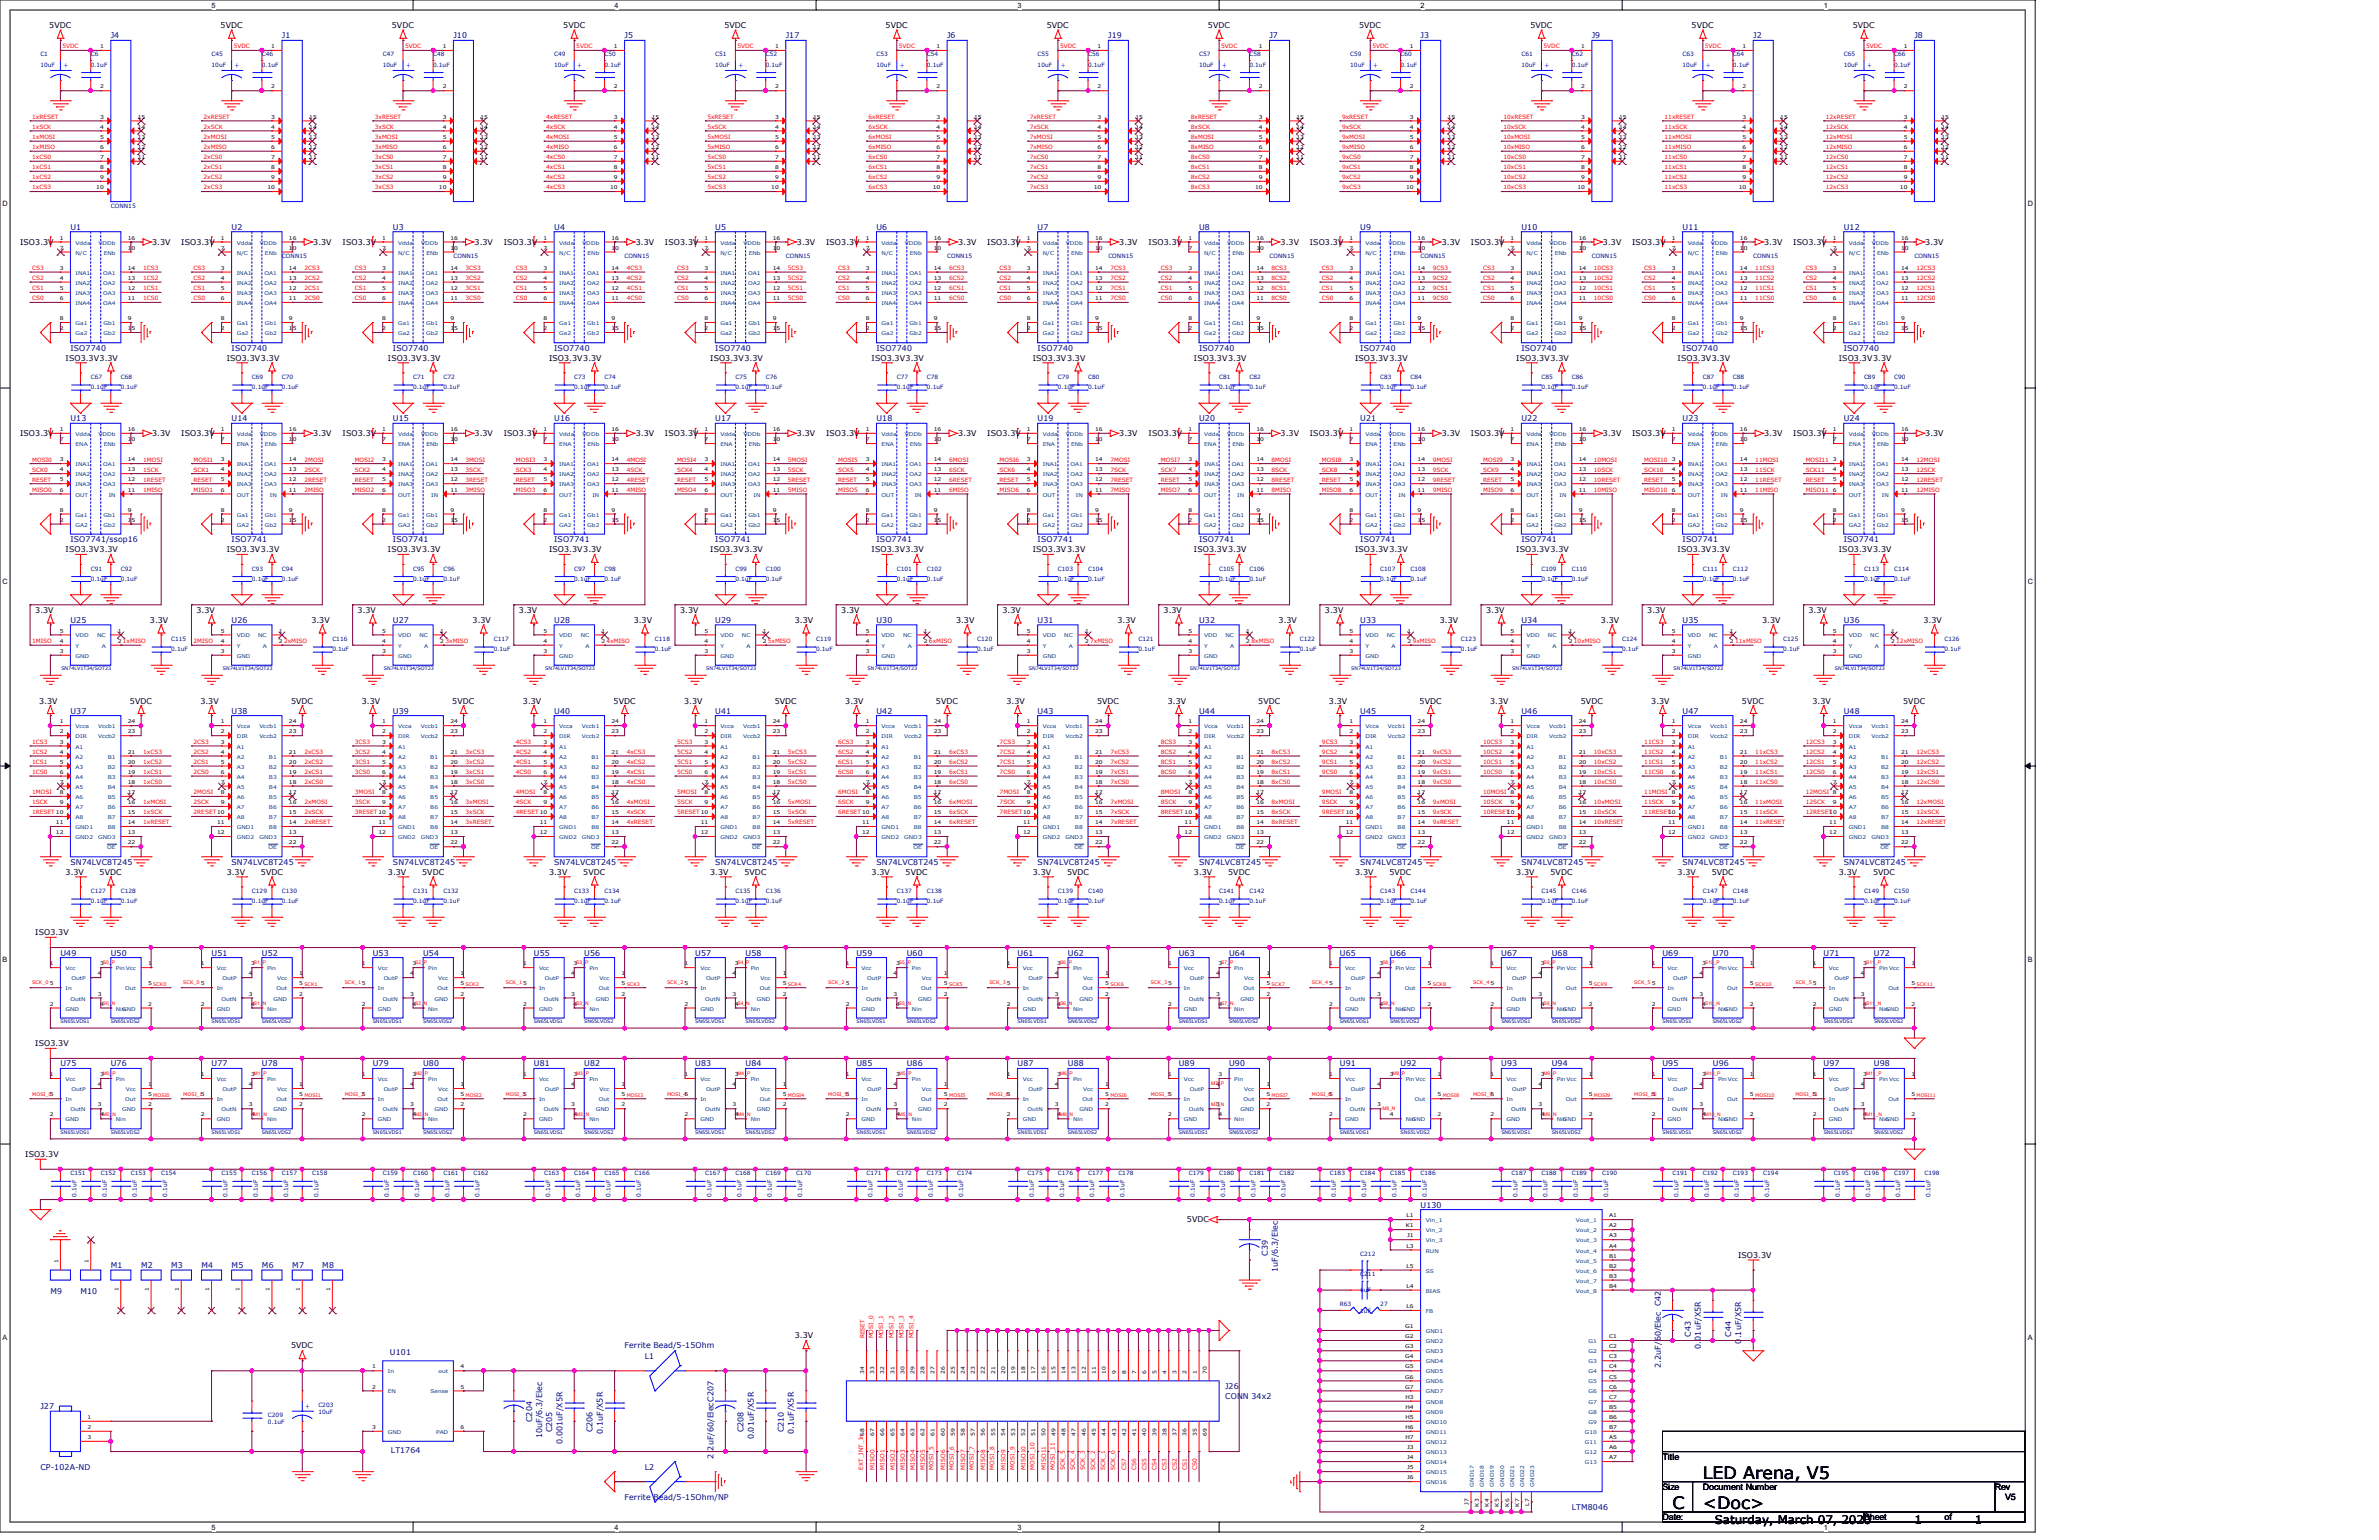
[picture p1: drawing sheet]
<svg xmlns="http://www.w3.org/2000/svg" width="432mm" height="279mm" viewBox="0 0 432 279" stroke-linecap="round" stroke-linejoin="round" font-family="sans-serif">
<defs><g id="words">
<g font-size="3.1">
<text x="309.1" y="268.3">LED Arena, V5</text>
<text x="303.6" y="273.7">C</text>
<text x="309.1" y="273.7">&lt;Doc&gt;</text>
</g>
<g font-size="2.2">
<text x="311.2" y="276.5">Saturday, March 07, 2020</text>
<text x="347.5" y="276.5">1</text>
<text x="358.4" y="276.5">1</text>
</g>
<g font-size="1.6" fill="#00f">
<text x="11.5" y="12.4">+</text>
<text x="42.6" y="12.4">+</text>
<text x="73.7" y="12.4">+</text>
<text x="104.8" y="12.4">+</text>
<text x="134" y="12.4">+</text>
<text x="163.3" y="12.4">+</text>
<text x="192.6" y="12.4">+</text>
<text x="221.8" y="12.4">+</text>
<text x="249.3" y="12.4">+</text>
<text x="280.3" y="12.4">+</text>
<text x="309.6" y="12.4">+</text>
<text x="338.9" y="12.4">+</text>
<text x="55.4" y="255.7">+</text>
</g>
<g font-size="1.6">
<text x="301.7" y="264.8">Title</text>
<text x="301.7" y="270.3">Size</text>
<text x="301.7" y="275.8">Date:</text>
<text x="309.1" y="270.3">Document Number</text>
<text x="338.3" y="275.8">Sheet</text>
<text x="352.9" y="275.8">of</text>
<text x="362.1" y="270.3">Rev</text>
<text x="363.9" y="272.1">V5</text>
</g>
<g font-size="1.4">
<text x="8.9" y="5.1">5VDC</text>
<text x="40" y="5.1">5VDC</text>
<text x="71.1" y="5.1">5VDC</text>
<text x="102.2" y="5.1">5VDC</text>
<text x="131.5" y="5.1">5VDC</text>
<text x="160.7" y="5.1">5VDC</text>
<text x="190" y="5.1">5VDC</text>
<text x="219.2" y="5.1">5VDC</text>
<text x="246.7" y="5.1">5VDC</text>
<text x="277.8" y="5.1">5VDC</text>
<text x="307" y="5.1">5VDC</text>
<text x="336.3" y="5.1">5VDC</text>
<text x="3.6" y="44.4">ISO3.3V</text>
<text x="27.6" y="44.4">3.3V</text>
<text x="32.9" y="44.4">ISO3.3V</text>
<text x="56.9" y="44.4">3.3V</text>
<text x="62.2" y="44.4">ISO3.3V</text>
<text x="86.1" y="44.4">3.3V</text>
<text x="91.4" y="44.4">ISO3.3V</text>
<text x="115.4" y="44.4">3.3V</text>
<text x="120.7" y="44.4">ISO3.3V</text>
<text x="144.6" y="44.4">3.3V</text>
<text x="149.9" y="44.4">ISO3.3V</text>
<text x="173.9" y="44.4">3.3V</text>
<text x="179.2" y="44.4">ISO3.3V</text>
<text x="203.2" y="44.4">3.3V</text>
<text x="208.5" y="44.4">ISO3.3V</text>
<text x="232.4" y="44.4">3.3V</text>
<text x="237.7" y="44.4">ISO3.3V</text>
<text x="261.7" y="44.4">3.3V</text>
<text x="267" y="44.4">ISO3.3V</text>
<text x="290.9" y="44.4">3.3V</text>
<text x="296.2" y="44.4">ISO3.3V</text>
<text x="320.2" y="44.4">3.3V</text>
<text x="325.5" y="44.4">ISO3.3V</text>
<text x="349.5" y="44.4">3.3V</text>
<text x="11.9" y="65.4">ISO3.3V3.3V</text>
<text x="41.1" y="65.4">ISO3.3V3.3V</text>
<text x="70.4" y="65.4">ISO3.3V3.3V</text>
<text x="99.7" y="65.4">ISO3.3V3.3V</text>
<text x="128.9" y="65.4">ISO3.3V3.3V</text>
<text x="158.2" y="65.4">ISO3.3V3.3V</text>
<text x="187.4" y="65.4">ISO3.3V3.3V</text>
<text x="216.7" y="65.4">ISO3.3V3.3V</text>
<text x="245.9" y="65.4">ISO3.3V3.3V</text>
<text x="275.2" y="65.4">ISO3.3V3.3V</text>
<text x="304.5" y="65.4">ISO3.3V3.3V</text>
<text x="333.7" y="65.4">ISO3.3V3.3V</text>
<text x="3.6" y="79.2">ISO3.3V</text>
<text x="27.6" y="79.2">3.3V</text>
<text x="32.9" y="79.2">ISO3.3V</text>
<text x="56.9" y="79.2">3.3V</text>
<text x="62.2" y="79.2">ISO3.3V</text>
<text x="86.1" y="79.2">3.3V</text>
<text x="91.4" y="79.2">ISO3.3V</text>
<text x="115.4" y="79.2">3.3V</text>
<text x="120.7" y="79.2">ISO3.3V</text>
<text x="144.6" y="79.2">3.3V</text>
<text x="149.9" y="79.2">ISO3.3V</text>
<text x="173.9" y="79.2">3.3V</text>
<text x="179.2" y="79.2">ISO3.3V</text>
<text x="203.2" y="79.2">3.3V</text>
<text x="208.5" y="79.2">ISO3.3V</text>
<text x="232.4" y="79.2">3.3V</text>
<text x="237.7" y="79.2">ISO3.3V</text>
<text x="261.7" y="79.2">3.3V</text>
<text x="267" y="79.2">ISO3.3V</text>
<text x="290.9" y="79.2">3.3V</text>
<text x="296.2" y="79.2">ISO3.3V</text>
<text x="320.2" y="79.2">3.3V</text>
<text x="325.5" y="79.2">ISO3.3V</text>
<text x="349.5" y="79.2">3.3V</text>
<text x="11.9" y="100.2">ISO3.3V3.3V</text>
<text x="41.1" y="100.2">ISO3.3V3.3V</text>
<text x="70.4" y="100.2">ISO3.3V3.3V</text>
<text x="99.7" y="100.2">ISO3.3V3.3V</text>
<text x="128.9" y="100.2">ISO3.3V3.3V</text>
<text x="158.2" y="100.2">ISO3.3V3.3V</text>
<text x="187.4" y="100.2">ISO3.3V3.3V</text>
<text x="216.7" y="100.2">ISO3.3V3.3V</text>
<text x="245.9" y="100.2">ISO3.3V3.3V</text>
<text x="275.2" y="100.2">ISO3.3V3.3V</text>
<text x="304.5" y="100.2">ISO3.3V3.3V</text>
<text x="333.7" y="100.2">ISO3.3V3.3V</text>
<text x="6.4" y="111.2">3.3V</text>
<text x="27.2" y="113">3.3V</text>
<text x="35.6" y="111.2">3.3V</text>
<text x="56.5" y="113">3.3V</text>
<text x="64.9" y="111.2">3.3V</text>
<text x="85.8" y="113">3.3V</text>
<text x="94.2" y="111.2">3.3V</text>
<text x="115" y="113">3.3V</text>
<text x="123.4" y="111.2">3.3V</text>
<text x="144.3" y="113">3.3V</text>
<text x="152.7" y="111.2">3.3V</text>
<text x="173.5" y="113">3.3V</text>
<text x="181.9" y="111.2">3.3V</text>
<text x="202.8" y="113">3.3V</text>
<text x="211.2" y="111.2">3.3V</text>
<text x="232.1" y="113">3.3V</text>
<text x="240.5" y="111.2">3.3V</text>
<text x="261.3" y="113">3.3V</text>
<text x="269.7" y="111.2">3.3V</text>
<text x="290.6" y="113">3.3V</text>
<text x="299" y="111.2">3.3V</text>
<text x="319.8" y="113">3.3V</text>
<text x="328.2" y="111.2">3.3V</text>
<text x="349.1" y="113">3.3V</text>
<text x="7.1" y="127.6">3.3V</text>
<text x="23.6" y="127.6">5VDC</text>
<text x="36.4" y="127.6">3.3V</text>
<text x="52.8" y="127.6">5VDC</text>
<text x="65.7" y="127.6">3.3V</text>
<text x="82.1" y="127.6">5VDC</text>
<text x="94.9" y="127.6">3.3V</text>
<text x="111.4" y="127.6">5VDC</text>
<text x="124.2" y="127.6">3.3V</text>
<text x="140.6" y="127.6">5VDC</text>
<text x="153.4" y="127.6">3.3V</text>
<text x="169.9" y="127.6">5VDC</text>
<text x="182.7" y="127.6">3.3V</text>
<text x="199.1" y="127.6">5VDC</text>
<text x="212" y="127.6">3.3V</text>
<text x="228.4" y="127.6">5VDC</text>
<text x="241.2" y="127.6">3.3V</text>
<text x="257.7" y="127.6">5VDC</text>
<text x="270.5" y="127.6">3.3V</text>
<text x="286.9" y="127.6">5VDC</text>
<text x="299.7" y="127.6">3.3V</text>
<text x="316.2" y="127.6">5VDC</text>
<text x="329" y="127.6">3.3V</text>
<text x="345.4" y="127.6">5VDC</text>
<text x="11.9" y="158.7">3.3V</text>
<text x="18.1" y="158.7">5VDC</text>
<text x="41.1" y="158.7">3.3V</text>
<text x="47.4" y="158.7">5VDC</text>
<text x="70.4" y="158.7">3.3V</text>
<text x="76.6" y="158.7">5VDC</text>
<text x="99.7" y="158.7">3.3V</text>
<text x="105.9" y="158.7">5VDC</text>
<text x="128.9" y="158.7">3.3V</text>
<text x="135.1" y="158.7">5VDC</text>
<text x="158.2" y="158.7">3.3V</text>
<text x="164.4" y="158.7">5VDC</text>
<text x="187.4" y="158.7">3.3V</text>
<text x="193.7" y="158.7">5VDC</text>
<text x="216.7" y="158.7">3.3V</text>
<text x="222.9" y="158.7">5VDC</text>
<text x="245.9" y="158.7">3.3V</text>
<text x="252.2" y="158.7">5VDC</text>
<text x="275.2" y="158.7">3.3V</text>
<text x="281.4" y="158.7">5VDC</text>
<text x="304.5" y="158.7">3.3V</text>
<text x="310.7" y="158.7">5VDC</text>
<text x="333.7" y="158.7">3.3V</text>
<text x="340" y="158.7">5VDC</text>
<text x="6.4" y="169.7">ISO3.3V</text>
<text x="6.4" y="189.8">ISO3.3V</text>
<text x="4.6" y="209.9">ISO3.3V</text>
<text x="215.4" y="221.8">5VDC</text>
<text x="315.5" y="228.2">ISO3.3V</text>
<text x="52.8" y="244.7">5VDC</text>
<text x="144.3" y="242.8">3.3V</text>
</g>
<g font-size="1.4" fill="#000080">
<text x="20.1" y="6.9">J4</text>
<text x="51.2" y="6.9">J1</text>
<text x="82.3" y="6.9">J10</text>
<text x="113.4" y="6.9">J5</text>
<text x="142.6" y="6.9">J17</text>
<text x="171.9" y="6.9">J6</text>
<text x="201.2" y="6.9">J19</text>
<text x="230.4" y="6.9">J7</text>
<text x="257.8" y="6.9">J3</text>
<text x="288.9" y="6.9">J9</text>
<text x="318.2" y="6.9">J2</text>
<text x="347.5" y="6.9">J8</text>
<text x="12.8" y="41.7">U1</text>
<text x="42" y="41.7">U2</text>
<text x="71.3" y="41.7">U3</text>
<text x="100.6" y="41.7">U4</text>
<text x="129.8" y="41.7">U5</text>
<text x="159.1" y="41.7">U6</text>
<text x="188.3" y="41.7">U7</text>
<text x="217.6" y="41.7">U8</text>
<text x="246.9" y="41.7">U9</text>
<text x="276.1" y="41.7">U10</text>
<text x="305.4" y="41.7">U11</text>
<text x="334.6" y="41.7">U12</text>
<text x="12.8" y="63.6">ISO7740</text>
<text x="42" y="63.6">ISO7740</text>
<text x="71.3" y="63.6">ISO7740</text>
<text x="100.6" y="63.6">ISO7740</text>
<text x="129.8" y="63.6">ISO7740</text>
<text x="159.1" y="63.6">ISO7740</text>
<text x="188.3" y="63.6">ISO7740</text>
<text x="217.6" y="63.6">ISO7740</text>
<text x="246.9" y="63.6">ISO7740</text>
<text x="276.1" y="63.6">ISO7740</text>
<text x="305.4" y="63.6">ISO7740</text>
<text x="334.6" y="63.6">ISO7740</text>
<text x="12.8" y="76.4">U13</text>
<text x="42" y="76.4">U14</text>
<text x="71.3" y="76.4">U15</text>
<text x="100.6" y="76.4">U16</text>
<text x="129.8" y="76.4">U17</text>
<text x="159.1" y="76.4">U18</text>
<text x="188.3" y="76.4">U19</text>
<text x="217.6" y="76.4">U20</text>
<text x="246.9" y="76.4">U21</text>
<text x="276.1" y="76.4">U22</text>
<text x="305.4" y="76.4">U23</text>
<text x="334.6" y="76.4">U24</text>
<text x="12.8" y="98.3">ISO7741/ssop16</text>
<text x="42" y="98.3">ISO7741</text>
<text x="71.3" y="98.3">ISO7741</text>
<text x="100.6" y="98.3">ISO7741</text>
<text x="129.8" y="98.3">ISO7741</text>
<text x="159.1" y="98.3">ISO7741</text>
<text x="188.3" y="98.3">ISO7741</text>
<text x="217.6" y="98.3">ISO7741</text>
<text x="246.9" y="98.3">ISO7741</text>
<text x="276.1" y="98.3">ISO7741</text>
<text x="305.4" y="98.3">ISO7741</text>
<text x="334.6" y="98.3">ISO7741</text>
<text x="12.8" y="113">U25</text>
<text x="42" y="113">U26</text>
<text x="71.3" y="113">U27</text>
<text x="100.6" y="113">U28</text>
<text x="129.8" y="113">U29</text>
<text x="159.1" y="113">U30</text>
<text x="188.3" y="113">U31</text>
<text x="217.6" y="113">U32</text>
<text x="246.9" y="113">U33</text>
<text x="276.1" y="113">U34</text>
<text x="305.4" y="113">U35</text>
<text x="334.6" y="113">U36</text>
<text x="12.8" y="129.5">U37</text>
<text x="42" y="129.5">U38</text>
<text x="71.3" y="129.5">U39</text>
<text x="100.6" y="129.5">U40</text>
<text x="129.8" y="129.5">U41</text>
<text x="159.1" y="129.5">U42</text>
<text x="188.3" y="129.5">U43</text>
<text x="217.6" y="129.5">U44</text>
<text x="246.9" y="129.5">U45</text>
<text x="276.1" y="129.5">U46</text>
<text x="305.4" y="129.5">U47</text>
<text x="334.6" y="129.5">U48</text>
<text x="12.8" y="156.9">SN74LVC8T245</text>
<text x="42" y="156.9">SN74LVC8T245</text>
<text x="71.3" y="156.9">SN74LVC8T245</text>
<text x="100.6" y="156.9">SN74LVC8T245</text>
<text x="129.8" y="156.9">SN74LVC8T245</text>
<text x="159.1" y="156.9">SN74LVC8T245</text>
<text x="188.3" y="156.9">SN74LVC8T245</text>
<text x="217.6" y="156.9">SN74LVC8T245</text>
<text x="246.9" y="156.9">SN74LVC8T245</text>
<text x="276.1" y="156.9">SN74LVC8T245</text>
<text x="305.4" y="156.9">SN74LVC8T245</text>
<text x="334.6" y="156.9">SN74LVC8T245</text>
<text x="11" y="173.4">U49</text>
<text x="20.1" y="173.4">U50</text>
<text x="38.4" y="173.4">U51</text>
<text x="47.5" y="173.4">U52</text>
<text x="67.6" y="173.4">U53</text>
<text x="76.8" y="173.4">U54</text>
<text x="96.9" y="173.4">U55</text>
<text x="106" y="173.4">U56</text>
<text x="126.2" y="173.4">U57</text>
<text x="135.3" y="173.4">U58</text>
<text x="155.4" y="173.4">U59</text>
<text x="164.6" y="173.4">U60</text>
<text x="184.7" y="173.4">U61</text>
<text x="193.8" y="173.4">U62</text>
<text x="213.9" y="173.4">U63</text>
<text x="223.1" y="173.4">U64</text>
<text x="243.2" y="173.4">U65</text>
<text x="252.3" y="173.4">U66</text>
<text x="272.5" y="173.4">U67</text>
<text x="281.6" y="173.4">U68</text>
<text x="301.7" y="173.4">U69</text>
<text x="310.9" y="173.4">U70</text>
<text x="331" y="173.4">U71</text>
<text x="340.1" y="173.4">U72</text>
<text x="11" y="193.5">U75</text>
<text x="20.1" y="193.5">U76</text>
<text x="38.4" y="193.5">U77</text>
<text x="47.5" y="193.5">U78</text>
<text x="67.6" y="193.5">U79</text>
<text x="76.8" y="193.5">U80</text>
<text x="96.9" y="193.5">U81</text>
<text x="106" y="193.5">U82</text>
<text x="126.2" y="193.5">U83</text>
<text x="135.3" y="193.5">U84</text>
<text x="155.4" y="193.5">U85</text>
<text x="164.6" y="193.5">U86</text>
<text x="184.7" y="193.5">U87</text>
<text x="193.8" y="193.5">U88</text>
<text x="213.9" y="193.5">U89</text>
<text x="223.1" y="193.5">U90</text>
<text x="243.2" y="193.5">U91</text>
<text x="254.2" y="193.5">U92</text>
<text x="272.5" y="193.5">U93</text>
<text x="281.6" y="193.5">U94</text>
<text x="301.7" y="193.5">U95</text>
<text x="310.9" y="193.5">U96</text>
<text x="331" y="193.5">U97</text>
<text x="340.1" y="193.5">U98</text>
<text x="257.8" y="219.1">U130</text>
<text x="230.1" y="227.9" transform="rotate(-90 230.1 227.9)">C39</text>
<text x="20.1" y="230">M1</text>
<text x="25.6" y="230">M2</text>
<text x="31.1" y="230">M3</text>
<text x="36.6" y="230">M4</text>
<text x="42" y="230">M5</text>
<text x="47.5" y="230">M6</text>
<text x="53" y="230">M7</text>
<text x="58.5" y="230">M8</text>
<text x="231.9" y="230.8" transform="rotate(-90 231.9 230.8)">1uF/6.3/Elec</text>
<text x="9.1" y="234.8">M9</text>
<text x="14.6" y="234.8">M10</text>
<text x="70.8" y="245.8">U101</text>
<text x="113.4" y="244.7">Ferrite Bead/5-15Ohm</text>
<text x="306.9" y="242.5" transform="rotate(-90 306.9 242.5)">C43</text>
<text x="308.7" y="244.7" transform="rotate(-90 308.7 244.7)">0.01uF/X5R</text>
<text x="314.2" y="242.5" transform="rotate(-90 314.2 242.5)">C44</text>
<text x="316" y="243.8" transform="rotate(-90 316 243.8)">0.1uF/X5R</text>
<text x="117" y="246.5">L1</text>
<text x="222.4" y="252">J26</text>
<text x="301.4" y="248.2" transform="rotate(-90 301.4 248.2)">2.2uF/60/Elec C42</text>
<text x="7.3" y="255.7">J27</text>
<text x="222.4" y="253.8">CONN 34x2</text>
<text x="70.9" y="263.7">LT1764</text>
<text x="96.6" y="258" transform="rotate(-90 96.6 258)">C204</text>
<text x="98.4" y="260.9" transform="rotate(-90 98.4 260.9)">10uF/6.3/Elec</text>
<text x="100.2" y="259.9" transform="rotate(-90 100.2 259.9)">C205</text>
<text x="102.1" y="262" transform="rotate(-90 102.1 262)">0.001uF/X5R</text>
<text x="107.5" y="259.9" transform="rotate(-90 107.5 259.9)">C206</text>
<text x="109.4" y="260.2" transform="rotate(-90 109.4 260.2)">0.1uF/X5R</text>
<text x="135" y="259.9" transform="rotate(-90 135 259.9)">C208</text>
<text x="136.8" y="261.2" transform="rotate(-90 136.8 261.2)">0.01uF/X5R</text>
<text x="142.3" y="259.9" transform="rotate(-90 142.3 259.9)">C210</text>
<text x="144.1" y="260.2" transform="rotate(-90 144.1 260.2)">0.1uF/X5R</text>
<text x="7.3" y="266.6">CP-102A-ND</text>
<text x="117" y="266.6">L2</text>
<text x="129.5" y="264.6" transform="rotate(-90 129.5 264.6)">2.2uF/60/ElecC207</text>
<text x="113.4" y="272.1">Ferrite Bead/5-15Ohm/NP</text>
<text x="285.3" y="273.9">LTM8046</text>
</g>
<g font-size="1.3">
<text x="38.4" y="1.4">5</text>
<text x="111.5" y="1.4">4</text>
<text x="184.7" y="1.4">3</text>
<text x="257.9" y="1.4">2</text>
<text x="331" y="1.4">1</text>
<text x=".5" y="37.3">D</text>
<text x="368" y="37.3">D</text>
<text x=".5" y="105.9">C</text>
<text x="368" y="105.9">C</text>
<text x=".5" y="174.5">B</text>
<text x="368" y="174.5">B</text>
<text x=".5" y="243">A</text>
<text x="368" y="243">A</text>
<text x="38.4" y="277.5">5</text>
<text x="111.5" y="277.5">4</text>
<text x="184.7" y="277.5">3</text>
<text x="257.9" y="277.5">2</text>
<text x="331" y="277.5">1</text>
</g>
<g font-size="1.1" fill="#000080">
<text x="7.3" y="10.2">C1</text>
<text x="16.5" y="10.2">C6</text>
<text x="38.4" y="10.2">C45</text>
<text x="47.5" y="10.2">C46</text>
<text x="69.5" y="10.2">C47</text>
<text x="78.6" y="10.2">C48</text>
<text x="100.6" y="10.2">C49</text>
<text x="109.7" y="10.2">C50</text>
<text x="129.8" y="10.2">C51</text>
<text x="139" y="10.2">C52</text>
<text x="159.1" y="10.2">C53</text>
<text x="168.2" y="10.2">C54</text>
<text x="188.3" y="10.2">C55</text>
<text x="197.5" y="10.2">C56</text>
<text x="217.6" y="10.2">C57</text>
<text x="226.8" y="10.2">C58</text>
<text x="245.1" y="10.2">C59</text>
<text x="254.2" y="10.2">C60</text>
<text x="276.1" y="10.2">C61</text>
<text x="285.3" y="10.2">C62</text>
<text x="305.4" y="10.2">C63</text>
<text x="314.5" y="10.2">C64</text>
<text x="334.6" y="10.2">C65</text>
<text x="343.8" y="10.2">C66</text>
<text x="7.3" y="12.1">10uF</text>
<text x="16.5" y="12.1">0.1uF</text>
<text x="38.4" y="12.1">10uF</text>
<text x="47.5" y="12.1">0.1uF</text>
<text x="69.5" y="12.1">10uF</text>
<text x="78.6" y="12.1">0.1uF</text>
<text x="100.6" y="12.1">10uF</text>
<text x="109.7" y="12.1">0.1uF</text>
<text x="129.8" y="12.1">10uF</text>
<text x="139" y="12.1">0.1uF</text>
<text x="159.1" y="12.1">10uF</text>
<text x="168.2" y="12.1">0.1uF</text>
<text x="188.3" y="12.1">10uF</text>
<text x="197.5" y="12.1">0.1uF</text>
<text x="217.6" y="12.1">10uF</text>
<text x="226.8" y="12.1">0.1uF</text>
<text x="245.1" y="12.1">10uF</text>
<text x="254.2" y="12.1">0.1uF</text>
<text x="276.1" y="12.1">10uF</text>
<text x="285.3" y="12.1">0.1uF</text>
<text x="305.4" y="12.1">10uF</text>
<text x="314.5" y="12.1">0.1uF</text>
<text x="334.6" y="12.1">10uF</text>
<text x="343.8" y="12.1">0.1uF</text>
<text x="20.1" y="37.7">CONN15</text>
<text x="51.2" y="46.8">CONN15</text>
<text x="82.3" y="46.8">CONN15</text>
<text x="113.4" y="46.8">CONN15</text>
<text x="142.6" y="46.8">CONN15</text>
<text x="171.9" y="46.8">CONN15</text>
<text x="201.2" y="46.8">CONN15</text>
<text x="230.4" y="46.8">CONN15</text>
<text x="257.9" y="46.8">CONN15</text>
<text x="288.9" y="46.8">CONN15</text>
<text x="318.2" y="46.8">CONN15</text>
<text x="347.5" y="46.8">CONN15</text>
<text x="16.5" y="68.7">C67</text>
<text x="16.5" y="70.6">0.1uF</text>
<text x="21.9" y="68.7">C68</text>
<text x="21.9" y="70.6">0.1uF</text>
<text x="45.7" y="68.7">C69</text>
<text x="45.7" y="70.6">0.1uF</text>
<text x="51.2" y="68.7">C70</text>
<text x="51.2" y="70.6">0.1uF</text>
<text x="75" y="68.7">C71</text>
<text x="75" y="70.6">0.1uF</text>
<text x="80.5" y="68.7">C72</text>
<text x="80.5" y="70.6">0.1uF</text>
<text x="104.2" y="68.7">C73</text>
<text x="104.2" y="70.6">0.1uF</text>
<text x="109.7" y="68.7">C74</text>
<text x="109.7" y="70.6">0.1uF</text>
<text x="133.5" y="68.7">C75</text>
<text x="133.5" y="70.6">0.1uF</text>
<text x="139" y="68.7">C76</text>
<text x="139" y="70.6">0.1uF</text>
<text x="162.8" y="68.7">C77</text>
<text x="162.8" y="70.6">0.1uF</text>
<text x="168.2" y="68.7">C78</text>
<text x="168.2" y="70.6">0.1uF</text>
<text x="192" y="68.7">C79</text>
<text x="192" y="70.6">0.1uF</text>
<text x="197.5" y="68.7">C80</text>
<text x="197.5" y="70.6">0.1uF</text>
<text x="221.3" y="68.7">C81</text>
<text x="221.3" y="70.6">0.1uF</text>
<text x="226.8" y="68.7">C82</text>
<text x="226.8" y="70.6">0.1uF</text>
<text x="250.5" y="68.7">C83</text>
<text x="250.5" y="70.6">0.1uF</text>
<text x="256" y="68.7">C84</text>
<text x="256" y="70.6">0.1uF</text>
<text x="279.8" y="68.7">C85</text>
<text x="279.8" y="70.6">0.1uF</text>
<text x="285.3" y="68.7">C86</text>
<text x="285.3" y="70.6">0.1uF</text>
<text x="309.1" y="68.7">C87</text>
<text x="309.1" y="70.6">0.1uF</text>
<text x="314.5" y="68.7">C88</text>
<text x="314.5" y="70.6">0.1uF</text>
<text x="338.3" y="68.7">C89</text>
<text x="338.3" y="70.6">0.1uF</text>
<text x="343.8" y="68.7">C90</text>
<text x="343.8" y="70.6">0.1uF</text>
<text x="16.5" y="103.5">C91</text>
<text x="16.5" y="105.3">0.1uF</text>
<text x="21.9" y="103.5">C92</text>
<text x="21.9" y="105.3">0.1uF</text>
<text x="45.7" y="103.5">C93</text>
<text x="45.7" y="105.3">0.1uF</text>
<text x="51.2" y="103.5">C94</text>
<text x="51.2" y="105.3">0.1uF</text>
<text x="75" y="103.5">C95</text>
<text x="75" y="105.3">0.1uF</text>
<text x="80.5" y="103.5">C96</text>
<text x="80.5" y="105.3">0.1uF</text>
<text x="104.2" y="103.5">C97</text>
<text x="104.2" y="105.3">0.1uF</text>
<text x="109.7" y="103.5">C98</text>
<text x="109.7" y="105.3">0.1uF</text>
<text x="133.5" y="103.5">C99</text>
<text x="133.5" y="105.3">0.1uF</text>
<text x="139" y="103.5">C100</text>
<text x="139" y="105.3">0.1uF</text>
<text x="162.8" y="103.5">C101</text>
<text x="162.8" y="105.3">0.1uF</text>
<text x="168.2" y="103.5">C102</text>
<text x="168.2" y="105.3">0.1uF</text>
<text x="192" y="103.5">C103</text>
<text x="192" y="105.3">0.1uF</text>
<text x="197.5" y="103.5">C104</text>
<text x="197.5" y="105.3">0.1uF</text>
<text x="221.3" y="103.5">C105</text>
<text x="221.3" y="105.3">0.1uF</text>
<text x="226.8" y="103.5">C106</text>
<text x="226.8" y="105.3">0.1uF</text>
<text x="250.5" y="103.5">C107</text>
<text x="250.5" y="105.3">0.1uF</text>
<text x="256" y="103.5">C108</text>
<text x="256" y="105.3">0.1uF</text>
<text x="279.8" y="103.5">C109</text>
<text x="279.8" y="105.3">0.1uF</text>
<text x="285.3" y="103.5">C110</text>
<text x="285.3" y="105.3">0.1uF</text>
<text x="309.1" y="103.5">C111</text>
<text x="309.1" y="105.3">0.1uF</text>
<text x="314.5" y="103.5">C112</text>
<text x="314.5" y="105.3">0.1uF</text>
<text x="338.3" y="103.5">C113</text>
<text x="338.3" y="105.3">0.1uF</text>
<text x="343.8" y="103.5">C114</text>
<text x="343.8" y="105.3">0.1uF</text>
<text x="31.1" y="116.3">C115</text>
<text x="31.1" y="118.2">0.1uF</text>
<text x="60.3" y="116.3">C116</text>
<text x="60.3" y="118.2">0.1uF</text>
<text x="89.6" y="116.3">C117</text>
<text x="89.6" y="118.2">0.1uF</text>
<text x="118.9" y="116.3">C118</text>
<text x="118.9" y="118.2">0.1uF</text>
<text x="148.1" y="116.3">C119</text>
<text x="148.1" y="118.2">0.1uF</text>
<text x="177.4" y="116.3">C120</text>
<text x="177.4" y="118.2">0.1uF</text>
<text x="206.6" y="116.3">C121</text>
<text x="206.6" y="118.2">0.1uF</text>
<text x="235.9" y="116.3">C122</text>
<text x="235.9" y="118.2">0.1uF</text>
<text x="265.2" y="116.3">C123</text>
<text x="265.2" y="118.2">0.1uF</text>
<text x="294.4" y="116.3">C124</text>
<text x="294.4" y="118.2">0.1uF</text>
<text x="323.7" y="116.3">C125</text>
<text x="323.7" y="118.2">0.1uF</text>
<text x="352.9" y="116.3">C126</text>
<text x="352.9" y="118.2">0.1uF</text>
<text x="16.5" y="162">C127</text>
<text x="16.5" y="163.9">0.1uF</text>
<text x="21.9" y="162">C128</text>
<text x="21.9" y="163.9">0.1uF</text>
<text x="45.7" y="162">C129</text>
<text x="45.7" y="163.9">0.1uF</text>
<text x="51.2" y="162">C130</text>
<text x="51.2" y="163.9">0.1uF</text>
<text x="75" y="162">C131</text>
<text x="75" y="163.9">0.1uF</text>
<text x="80.5" y="162">C132</text>
<text x="80.5" y="163.9">0.1uF</text>
<text x="104.2" y="162">C133</text>
<text x="104.2" y="163.9">0.1uF</text>
<text x="109.7" y="162">C134</text>
<text x="109.7" y="163.9">0.1uF</text>
<text x="133.5" y="162">C135</text>
<text x="133.5" y="163.9">0.1uF</text>
<text x="139" y="162">C136</text>
<text x="139" y="163.9">0.1uF</text>
<text x="162.8" y="162">C137</text>
<text x="162.8" y="163.9">0.1uF</text>
<text x="168.2" y="162">C138</text>
<text x="168.2" y="163.9">0.1uF</text>
<text x="192" y="162">C139</text>
<text x="192" y="163.9">0.1uF</text>
<text x="197.5" y="162">C140</text>
<text x="197.5" y="163.9">0.1uF</text>
<text x="221.3" y="162">C141</text>
<text x="221.3" y="163.9">0.1uF</text>
<text x="226.8" y="162">C142</text>
<text x="226.8" y="163.9">0.1uF</text>
<text x="250.5" y="162">C143</text>
<text x="250.5" y="163.9">0.1uF</text>
<text x="256" y="162">C144</text>
<text x="256" y="163.9">0.1uF</text>
<text x="279.8" y="162">C145</text>
<text x="279.8" y="163.9">0.1uF</text>
<text x="285.3" y="162">C146</text>
<text x="285.3" y="163.9">0.1uF</text>
<text x="309.1" y="162">C147</text>
<text x="309.1" y="163.9">0.1uF</text>
<text x="314.5" y="162">C148</text>
<text x="314.5" y="163.9">0.1uF</text>
<text x="338.3" y="162">C149</text>
<text x="338.3" y="163.9">0.1uF</text>
<text x="343.8" y="162">C150</text>
<text x="343.8" y="163.9">0.1uF</text>
<text x="12.8" y="213.2">C151</text>
<text x="18.3" y="213.2">C152</text>
<text x="23.7" y="213.2">C153</text>
<text x="29.3" y="213.2">C154</text>
<text x="40.2" y="213.2">C155</text>
<text x="45.7" y="213.2">C156</text>
<text x="51.2" y="213.2">C157</text>
<text x="56.7" y="213.2">C158</text>
<text x="69.5" y="213.2">C159</text>
<text x="75" y="213.2">C160</text>
<text x="80.5" y="213.2">C161</text>
<text x="85.9" y="213.2">C162</text>
<text x="98.8" y="213.2">C163</text>
<text x="104.2" y="213.2">C164</text>
<text x="109.7" y="213.2">C165</text>
<text x="115.2" y="213.2">C166</text>
<text x="128" y="213.2">C167</text>
<text x="133.5" y="213.2">C168</text>
<text x="139" y="213.2">C169</text>
<text x="144.5" y="213.2">C170</text>
<text x="157.3" y="213.2">C171</text>
<text x="162.8" y="213.2">C172</text>
<text x="168.2" y="213.2">C173</text>
<text x="173.7" y="213.2">C174</text>
<text x="186.5" y="213.2">C175</text>
<text x="192" y="213.2">C176</text>
<text x="197.5" y="213.2">C177</text>
<text x="203" y="213.2">C178</text>
<text x="215.8" y="213.2">C179</text>
<text x="221.3" y="213.2">C180</text>
<text x="226.8" y="213.2">C181</text>
<text x="232.2" y="213.2">C182</text>
<text x="241.4" y="213.2">C183</text>
<text x="246.9" y="213.2">C184</text>
<text x="252.3" y="213.2">C185</text>
<text x="257.9" y="213.2">C186</text>
<text x="274.3" y="213.2">C187</text>
<text x="279.8" y="213.2">C188</text>
<text x="285.3" y="213.2">C189</text>
<text x="290.8" y="213.2">C190</text>
<text x="303.6" y="213.2">C191</text>
<text x="309.1" y="213.2">C192</text>
<text x="314.5" y="213.2">C193</text>
<text x="320" y="213.2">C194</text>
<text x="332.8" y="213.2">C195</text>
<text x="338.3" y="213.2">C196</text>
<text x="343.8" y="213.2">C197</text>
<text x="349.3" y="213.2">C198</text>
<text x="13.9" y="217.1" transform="rotate(-90 13.9 217.1)">0.1uF</text>
<text x="19.4" y="217.1" transform="rotate(-90 19.4 217.1)">0.1uF</text>
<text x="24.8" y="217.1" transform="rotate(-90 24.8 217.1)">0.1uF</text>
<text x="30.4" y="217.1" transform="rotate(-90 30.4 217.1)">0.1uF</text>
<text x="41.3" y="217.1" transform="rotate(-90 41.3 217.1)">0.1uF</text>
<text x="46.8" y="217.1" transform="rotate(-90 46.8 217.1)">0.1uF</text>
<text x="52.3" y="217.1" transform="rotate(-90 52.3 217.1)">0.1uF</text>
<text x="57.8" y="217.1" transform="rotate(-90 57.8 217.1)">0.1uF</text>
<text x="70.6" y="217.1" transform="rotate(-90 70.6 217.1)">0.1uF</text>
<text x="76.1" y="217.1" transform="rotate(-90 76.1 217.1)">0.1uF</text>
<text x="81.6" y="217.1" transform="rotate(-90 81.6 217.1)">0.1uF</text>
<text x="87" y="217.1" transform="rotate(-90 87 217.1)">0.1uF</text>
<text x="99.9" y="217.1" transform="rotate(-90 99.9 217.1)">0.1uF</text>
<text x="105.3" y="217.1" transform="rotate(-90 105.3 217.1)">0.1uF</text>
<text x="110.8" y="217.1" transform="rotate(-90 110.8 217.1)">0.1uF</text>
<text x="116.3" y="217.1" transform="rotate(-90 116.3 217.1)">0.1uF</text>
<text x="129.1" y="217.1" transform="rotate(-90 129.1 217.1)">0.1uF</text>
<text x="134.6" y="217.1" transform="rotate(-90 134.6 217.1)">0.1uF</text>
<text x="140.1" y="217.1" transform="rotate(-90 140.1 217.1)">0.1uF</text>
<text x="145.6" y="217.1" transform="rotate(-90 145.6 217.1)">0.1uF</text>
<text x="158.4" y="217.1" transform="rotate(-90 158.4 217.1)">0.1uF</text>
<text x="163.9" y="217.1" transform="rotate(-90 163.9 217.1)">0.1uF</text>
<text x="169.3" y="217.1" transform="rotate(-90 169.3 217.1)">0.1uF</text>
<text x="174.8" y="217.1" transform="rotate(-90 174.8 217.1)">0.1uF</text>
<text x="187.6" y="217.1" transform="rotate(-90 187.6 217.1)">0.1uF</text>
<text x="193.1" y="217.1" transform="rotate(-90 193.1 217.1)">0.1uF</text>
<text x="198.6" y="217.1" transform="rotate(-90 198.6 217.1)">0.1uF</text>
<text x="204.1" y="217.1" transform="rotate(-90 204.1 217.1)">0.1uF</text>
<text x="216.9" y="217.1" transform="rotate(-90 216.9 217.1)">0.1uF</text>
<text x="222.4" y="217.1" transform="rotate(-90 222.4 217.1)">0.1uF</text>
<text x="227.9" y="217.1" transform="rotate(-90 227.9 217.1)">0.1uF</text>
<text x="233.3" y="217.1" transform="rotate(-90 233.3 217.1)">0.1uF</text>
<text x="242.5" y="217.1" transform="rotate(-90 242.5 217.1)">0.1uF</text>
<text x="248" y="217.1" transform="rotate(-90 248 217.1)">0.1uF</text>
<text x="253.4" y="217.1" transform="rotate(-90 253.4 217.1)">0.1uF</text>
<text x="259" y="217.1" transform="rotate(-90 259 217.1)">0.1uF</text>
<text x="275.4" y="217.1" transform="rotate(-90 275.4 217.1)">0.1uF</text>
<text x="280.9" y="217.1" transform="rotate(-90 280.9 217.1)">0.1uF</text>
<text x="286.4" y="217.1" transform="rotate(-90 286.4 217.1)">0.1uF</text>
<text x="291.9" y="217.1" transform="rotate(-90 291.9 217.1)">0.1uF</text>
<text x="304.7" y="217.1" transform="rotate(-90 304.7 217.1)">0.1uF</text>
<text x="310.2" y="217.1" transform="rotate(-90 310.2 217.1)">0.1uF</text>
<text x="315.6" y="217.1" transform="rotate(-90 315.6 217.1)">0.1uF</text>
<text x="321.1" y="217.1" transform="rotate(-90 321.1 217.1)">0.1uF</text>
<text x="333.9" y="217.1" transform="rotate(-90 333.9 217.1)">0.1uF</text>
<text x="339.4" y="217.1" transform="rotate(-90 339.4 217.1)">0.1uF</text>
<text x="344.9" y="217.1" transform="rotate(-90 344.9 217.1)">0.1uF</text>
<text x="350.4" y="217.1" transform="rotate(-90 350.4 217.1)">0.1uF</text>
<text x="246.9" y="227.9">C212</text>
<text x="246.9" y="231.5">C211</text>
<text x="243.2" y="237">R63</text>
<text x="246.9" y="234.4">1uF</text>
<text x="246.9" y="238.1">1uF</text>
<text x="250.5" y="237">27</text>
<text x="48.6" y="257.1">C209</text>
<text x="57.8" y="255.3">C203</text>
<text x="57.8" y="256.6">10uF</text>
<text x="48.6" y="258.4">0.1uF</text>
</g>
<g font-size="1.1" fill="#f00">
<text x="11.3" y="8.8">5VDC</text>
<text x="42.4" y="8.8">5VDC</text>
<text x="73.5" y="8.8">5VDC</text>
<text x="104.6" y="8.8">5VDC</text>
<text x="133.9" y="8.8">5VDC</text>
<text x="163.2" y="8.8">5VDC</text>
<text x="192.4" y="8.8">5VDC</text>
<text x="221.7" y="8.8">5VDC</text>
<text x="249.1" y="8.8">5VDC</text>
<text x="280.2" y="8.8">5VDC</text>
<text x="309.5" y="8.8">5VDC</text>
<text x="338.7" y="8.8">5VDC</text>
<text x="5.8" y="21.5">1xRESET</text>
<text x="5.8" y="23.4">1xSCK</text>
<text x="37" y="21.5">2xRESET</text>
<text x="37" y="23.4">2xSCK</text>
<text x="68" y="21.5">3xRESET</text>
<text x="68" y="23.4">3xSCK</text>
<text x="99.1" y="21.5">4xRESET</text>
<text x="99.1" y="23.4">4xSCK</text>
<text x="128.4" y="23.4">5xSCK</text>
<text x="128.4" y="21.5">5xRESET</text>
<text x="157.6" y="21.5">6xRESET</text>
<text x="157.6" y="23.4">6xSCK</text>
<text x="186.9" y="21.5">7xRESET</text>
<text x="186.9" y="23.4">7xSCK</text>
<text x="216.2" y="21.5">8xRESET</text>
<text x="216.2" y="23.4">8xSCK</text>
<text x="243.6" y="21.5">9xRESET</text>
<text x="243.6" y="23.4">9xSCK</text>
<text x="272.9" y="21.5">10xRESET</text>
<text x="272.9" y="23.4">10xSCK</text>
<text x="302.1" y="21.5">11xRESET</text>
<text x="302.1" y="23.4">11xSCK</text>
<text x="331.4" y="21.5">12xRESET</text>
<text x="331.4" y="23.4">12xSCK</text>
<text x="5.8" y="25.2">1xMOSI</text>
<text x="5.8" y="28.9">1xCS0</text>
<text x="5.8" y="27.1">1xMISO</text>
<text x="37" y="25.2">2xMOSI</text>
<text x="37" y="28.9">2xCS0</text>
<text x="37" y="27.1">2xMISO</text>
<text x="68" y="25.2">3xMOSI</text>
<text x="68" y="28.9">3xCS0</text>
<text x="68" y="27.1">3xMISO</text>
<text x="99.1" y="25.2">4xMOSI</text>
<text x="99.1" y="28.9">4xCS0</text>
<text x="99.1" y="27.1">4xMISO</text>
<text x="128.4" y="25.2">5xMOSI</text>
<text x="128.4" y="28.9">5xCS0</text>
<text x="128.4" y="27.1">5xMISO</text>
<text x="157.6" y="25.2">6xMOSI</text>
<text x="157.6" y="28.9">6xCS0</text>
<text x="157.6" y="27.1">6xMISO</text>
<text x="186.9" y="25.2">7xMOSI</text>
<text x="186.9" y="28.9">7xCS0</text>
<text x="186.9" y="27.1">7xMISO</text>
<text x="216.2" y="25.2">8xMOSI</text>
<text x="216.2" y="28.9">8xCS0</text>
<text x="216.2" y="27.1">8xMISO</text>
<text x="243.6" y="25.2">9xMOSI</text>
<text x="243.6" y="28.9">9xCS0</text>
<text x="243.6" y="27.1">9xMISO</text>
<text x="272.9" y="25.2">10xMOSI</text>
<text x="272.9" y="28.9">10xCS0</text>
<text x="272.9" y="27.1">10xMISO</text>
<text x="302.1" y="25.2">11xMOSI</text>
<text x="302.1" y="28.9">11xCS0</text>
<text x="302.1" y="27.1">11xMISO</text>
<text x="331.4" y="25.2">12xMOSI</text>
<text x="331.4" y="28.9">12xCS0</text>
<text x="331.4" y="27.1">12xMISO</text>
<text x="5.8" y="30.7">1xCS1</text>
<text x="5.8" y="32.5">1xCS2</text>
<text x="5.8" y="34.4">1xCS3</text>
<text x="37" y="30.7">2xCS1</text>
<text x="37" y="32.5">2xCS2</text>
<text x="37" y="34.4">2xCS3</text>
<text x="68" y="30.7">3xCS1</text>
<text x="68" y="32.5">3xCS2</text>
<text x="68" y="34.4">3xCS3</text>
<text x="99.1" y="30.7">4xCS1</text>
<text x="99.1" y="32.5">4xCS2</text>
<text x="99.1" y="34.4">4xCS3</text>
<text x="128.4" y="30.7">5xCS1</text>
<text x="128.4" y="32.5">5xCS2</text>
<text x="128.4" y="34.4">5xCS3</text>
<text x="157.6" y="30.7">6xCS1</text>
<text x="157.6" y="32.5">6xCS2</text>
<text x="157.6" y="34.4">6xCS3</text>
<text x="186.9" y="30.7">7xCS1</text>
<text x="186.9" y="32.5">7xCS2</text>
<text x="186.9" y="34.4">7xCS3</text>
<text x="216.2" y="30.7">8xCS1</text>
<text x="216.2" y="32.5">8xCS2</text>
<text x="216.2" y="34.4">8xCS3</text>
<text x="243.6" y="30.7">9xCS1</text>
<text x="243.6" y="32.5">9xCS2</text>
<text x="243.6" y="34.4">9xCS3</text>
<text x="272.9" y="30.7">10xCS1</text>
<text x="272.9" y="32.5">10xCS2</text>
<text x="272.9" y="34.4">10xCS3</text>
<text x="302.1" y="30.7">11xCS1</text>
<text x="302.1" y="32.5">11xCS2</text>
<text x="302.1" y="34.4">11xCS3</text>
<text x="331.4" y="30.7">12xCS1</text>
<text x="331.4" y="32.5">12xCS2</text>
<text x="331.4" y="34.4">12xCS3</text>
<text x="5.8" y="52.7">CS1</text>
<text x="5.8" y="50.8">CS2</text>
<text x="5.8" y="49">CS3</text>
<text x="26" y="52.7">1CS1</text>
<text x="26" y="50.8">1CS2</text>
<text x="26" y="49">1CS3</text>
<text x="35.1" y="49">CS3</text>
<text x="35.1" y="50.8">CS2</text>
<text x="35.1" y="52.7">CS1</text>
<text x="55.2" y="52.7">2CS1</text>
<text x="55.2" y="50.8">2CS2</text>
<text x="55.2" y="49">2CS3</text>
<text x="64.4" y="49">CS3</text>
<text x="64.4" y="50.8">CS2</text>
<text x="64.4" y="52.7">CS1</text>
<text x="84.5" y="52.7">3CS1</text>
<text x="84.5" y="50.8">3CS2</text>
<text x="84.5" y="49">3CS3</text>
<text x="93.6" y="49">CS3</text>
<text x="93.6" y="50.8">CS2</text>
<text x="93.6" y="52.7">CS1</text>
<text x="113.7" y="52.7">4CS1</text>
<text x="113.7" y="50.8">4CS2</text>
<text x="113.7" y="49">4CS3</text>
<text x="122.9" y="49">CS3</text>
<text x="122.9" y="50.8">CS2</text>
<text x="122.9" y="52.7">CS1</text>
<text x="143" y="52.7">5CS1</text>
<text x="143" y="50.8">5CS2</text>
<text x="143" y="49">5CS3</text>
<text x="152.1" y="49">CS3</text>
<text x="152.1" y="50.8">CS2</text>
<text x="152.1" y="52.7">CS1</text>
<text x="172.3" y="52.7">6CS1</text>
<text x="172.3" y="50.8">6CS2</text>
<text x="172.3" y="49">6CS3</text>
<text x="181.4" y="49">CS3</text>
<text x="181.4" y="50.8">CS2</text>
<text x="181.4" y="52.7">CS1</text>
<text x="201.5" y="52.7">7CS1</text>
<text x="201.5" y="50.8">7CS2</text>
<text x="201.5" y="49">7CS3</text>
<text x="210.7" y="49">CS3</text>
<text x="210.7" y="50.8">CS2</text>
<text x="210.7" y="52.7">CS1</text>
<text x="230.8" y="52.7">8CS1</text>
<text x="230.8" y="50.8">8CS2</text>
<text x="230.8" y="49">8CS3</text>
<text x="239.9" y="49">CS3</text>
<text x="239.9" y="50.8">CS2</text>
<text x="239.9" y="52.7">CS1</text>
<text x="260.1" y="52.7">9CS1</text>
<text x="260.1" y="50.8">9CS2</text>
<text x="260.1" y="49">9CS3</text>
<text x="269.2" y="49">CS3</text>
<text x="269.2" y="50.8">CS2</text>
<text x="269.2" y="52.7">CS1</text>
<text x="289.3" y="52.7">10CS1</text>
<text x="289.3" y="50.8">10CS2</text>
<text x="289.3" y="49">10CS3</text>
<text x="298.4" y="49">CS3</text>
<text x="298.4" y="50.8">CS2</text>
<text x="298.4" y="52.7">CS1</text>
<text x="318.6" y="52.7">11CS1</text>
<text x="318.6" y="50.8">11CS2</text>
<text x="318.6" y="49">11CS3</text>
<text x="327.7" y="49">CS3</text>
<text x="327.7" y="50.8">CS2</text>
<text x="327.7" y="52.7">CS1</text>
<text x="347.9" y="52.7">12CS1</text>
<text x="347.9" y="50.8">12CS2</text>
<text x="347.9" y="49">12CS3</text>
<text x="5.8" y="54.5">CS0</text>
<text x="26" y="54.5">1CS0</text>
<text x="35.1" y="54.5">CS0</text>
<text x="55.2" y="54.5">2CS0</text>
<text x="64.4" y="54.5">CS0</text>
<text x="84.5" y="54.5">3CS0</text>
<text x="93.6" y="54.5">CS0</text>
<text x="113.7" y="54.5">4CS0</text>
<text x="122.9" y="54.5">CS0</text>
<text x="143" y="54.5">5CS0</text>
<text x="152.1" y="54.5">CS0</text>
<text x="172.3" y="54.5">6CS0</text>
<text x="181.4" y="54.5">CS0</text>
<text x="201.5" y="54.5">7CS0</text>
<text x="210.7" y="54.5">CS0</text>
<text x="230.8" y="54.5">8CS0</text>
<text x="239.9" y="54.5">CS0</text>
<text x="260.1" y="54.5">9CS0</text>
<text x="269.2" y="54.5">CS0</text>
<text x="289.3" y="54.5">10CS0</text>
<text x="298.4" y="54.5">CS0</text>
<text x="318.6" y="54.5">11CS0</text>
<text x="327.7" y="54.5">CS0</text>
<text x="347.9" y="54.5">12CS0</text>
<text x="5.8" y="83.7">MOSI0</text>
<text x="26" y="83.7">1MOSI</text>
<text x="35.1" y="83.7">MOSI1</text>
<text x="55.2" y="83.7">2MOSI</text>
<text x="64.4" y="83.7">MOSI2</text>
<text x="84.5" y="83.7">3MOSI</text>
<text x="93.6" y="83.7">MOSI3</text>
<text x="113.7" y="83.7">4MOSI</text>
<text x="122.9" y="83.7">MOSI4</text>
<text x="143" y="83.7">5MOSI</text>
<text x="152.1" y="83.7">MOSI5</text>
<text x="172.3" y="83.7">6MOSI</text>
<text x="181.4" y="83.7">MOSI6</text>
<text x="201.5" y="83.7">7MOSI</text>
<text x="210.7" y="83.7">MOSI7</text>
<text x="230.8" y="83.7">8MOSI</text>
<text x="239.9" y="83.7">MOSI8</text>
<text x="260.1" y="83.7">9MOSI</text>
<text x="269.2" y="83.7">MOSI9</text>
<text x="289.3" y="83.7">10MOSI</text>
<text x="298.4" y="83.7">MOSI10</text>
<text x="318.6" y="83.7">11MOSI</text>
<text x="327.7" y="83.7">MOSI11</text>
<text x="347.9" y="83.7">12MOSI</text>
<text x="5.8" y="89.2">MISO0</text>
<text x="5.8" y="87.4">RESET</text>
<text x="5.8" y="85.6">SCK0</text>
<text x="26" y="89.2">1MISO</text>
<text x="26" y="87.4">1RESET</text>
<text x="26" y="85.6">1SCK</text>
<text x="35.1" y="89.2">MISO1</text>
<text x="35.1" y="87.4">RESET</text>
<text x="35.1" y="85.6">SCK1</text>
<text x="55.2" y="89.2">2MISO</text>
<text x="55.2" y="87.4">2RESET</text>
<text x="55.2" y="85.6">2SCK</text>
<text x="64.4" y="89.2">MISO2</text>
<text x="64.4" y="87.4">RESET</text>
<text x="64.4" y="85.6">SCK2</text>
<text x="84.5" y="89.2">3MISO</text>
<text x="84.5" y="87.4">3RESET</text>
<text x="84.5" y="85.6">3SCK</text>
<text x="93.6" y="89.2">MISO3</text>
<text x="93.6" y="87.4">RESET</text>
<text x="93.6" y="85.6">SCK3</text>
<text x="113.7" y="89.2">4MISO</text>
<text x="113.7" y="87.4">4RESET</text>
<text x="113.7" y="85.6">4SCK</text>
<text x="122.9" y="89.2">MISO4</text>
<text x="122.9" y="87.4">RESET</text>
<text x="122.9" y="85.6">SCK4</text>
<text x="143" y="89.2">5MISO</text>
<text x="143" y="87.4">5RESET</text>
<text x="143" y="85.6">5SCK</text>
<text x="152.1" y="85.6">SCK5</text>
<text x="152.1" y="89.2">MISO5</text>
<text x="152.1" y="87.4">RESET</text>
<text x="172.3" y="85.6">6SCK</text>
<text x="172.3" y="89.2">6MISO</text>
<text x="172.3" y="87.4">6RESET</text>
<text x="181.4" y="89.2">MISO6</text>
<text x="181.4" y="85.6">SCK6</text>
<text x="181.4" y="87.4">RESET</text>
<text x="201.5" y="89.2">7MISO</text>
<text x="201.5" y="85.6">7SCK</text>
<text x="201.5" y="87.4">7RESET</text>
<text x="210.7" y="89.2">MISO7</text>
<text x="210.7" y="87.4">RESET</text>
<text x="210.7" y="85.6">SCK7</text>
<text x="230.8" y="89.2">8MISO</text>
<text x="230.8" y="87.4">8RESET</text>
<text x="230.8" y="85.6">8SCK</text>
<text x="239.9" y="85.6">SCK8</text>
<text x="239.9" y="89.2">MISO8</text>
<text x="239.9" y="87.4">RESET</text>
<text x="260.1" y="85.6">9SCK</text>
<text x="260.1" y="89.2">9MISO</text>
<text x="260.1" y="87.4">9RESET</text>
<text x="269.2" y="89.2">MISO9</text>
<text x="269.2" y="87.4">RESET</text>
<text x="269.2" y="85.6">SCK9</text>
<text x="289.3" y="89.2">10MISO</text>
<text x="289.3" y="87.4">10RESET</text>
<text x="289.3" y="85.6">10SCK</text>
<text x="298.4" y="89.2">MISO10</text>
<text x="298.4" y="87.4">RESET</text>
<text x="298.4" y="85.6">SCK10</text>
<text x="318.6" y="89.2">11MISO</text>
<text x="318.6" y="87.4">11RESET</text>
<text x="318.6" y="85.6">11SCK</text>
<text x="327.7" y="89.2">MISO11</text>
<text x="327.7" y="87.4">RESET</text>
<text x="327.7" y="85.6">SCK11</text>
<text x="347.9" y="89.2">12MISO</text>
<text x="347.9" y="87.4">12RESET</text>
<text x="347.9" y="85.6">12SCK</text>
<text x="5.8" y="116.7">1MISO</text>
<text x="22.3" y="116.7">1xMISO</text>
<text x="35.1" y="116.7">2MISO</text>
<text x="51.6" y="116.7">2xMISO</text>
<text x="80.9" y="116.7">3xMISO</text>
<text x="110.1" y="116.7">4xMISO</text>
<text x="139.4" y="116.7">5xMISO</text>
<text x="168.6" y="116.7">6xMISO</text>
<text x="197.9" y="116.7">7xMISO</text>
<text x="227.2" y="116.7">8xMISO</text>
<text x="256.4" y="116.7">9xMISO</text>
<text x="285.7" y="116.7">10xMISO</text>
<text x="314.9" y="116.7">11xMISO</text>
<text x="344.2" y="116.7">12xMISO</text>
<text x="5.8" y="136.8">1CS2</text>
<text x="5.8" y="135">1CS3</text>
<text x="26" y="136.8">1xCS3</text>
<text x="35.1" y="136.8">2CS2</text>
<text x="35.1" y="135">2CS3</text>
<text x="55.2" y="136.8">2xCS3</text>
<text x="64.4" y="136.8">3CS2</text>
<text x="64.4" y="135">3CS3</text>
<text x="84.5" y="136.8">3xCS3</text>
<text x="93.6" y="136.8">4CS2</text>
<text x="93.6" y="135">4CS3</text>
<text x="113.7" y="136.8">4xCS3</text>
<text x="122.9" y="136.8">5CS2</text>
<text x="122.9" y="135">5CS3</text>
<text x="143" y="136.8">5xCS3</text>
<text x="152.1" y="136.8">6CS2</text>
<text x="152.1" y="135">6CS3</text>
<text x="172.3" y="136.8">6xCS3</text>
<text x="181.4" y="136.8">7CS2</text>
<text x="181.4" y="135">7CS3</text>
<text x="201.5" y="136.8">7xCS3</text>
<text x="210.7" y="136.8">8CS2</text>
<text x="210.7" y="135">8CS3</text>
<text x="230.8" y="136.8">8xCS3</text>
<text x="239.9" y="136.8">9CS2</text>
<text x="239.9" y="135">9CS3</text>
<text x="260.1" y="136.8">9xCS3</text>
<text x="269.2" y="136.8">10CS2</text>
<text x="269.2" y="135">10CS3</text>
<text x="289.3" y="136.8">10xCS3</text>
<text x="298.4" y="136.8">11CS2</text>
<text x="298.4" y="135">11CS3</text>
<text x="318.6" y="136.8">11xCS3</text>
<text x="327.7" y="136.8">12CS2</text>
<text x="327.7" y="135">12CS3</text>
<text x="347.9" y="136.8">12xCS3</text>
<text x="5.8" y="140.4">1CS0</text>
<text x="5.8" y="138.6">1CS1</text>
<text x="26" y="142.2">1xCS0</text>
<text x="26" y="140.4">1xCS1</text>
<text x="26" y="138.6">1xCS2</text>
<text x="35.1" y="140.4">2CS0</text>
<text x="35.1" y="138.6">2CS1</text>
<text x="55.2" y="142.2">2xCS0</text>
<text x="55.2" y="140.4">2xCS1</text>
<text x="55.2" y="138.6">2xCS2</text>
<text x="64.4" y="140.4">3CS0</text>
<text x="64.4" y="138.6">3CS1</text>
<text x="84.5" y="142.2">3xCS0</text>
<text x="84.5" y="140.4">3xCS1</text>
<text x="84.5" y="138.6">3xCS2</text>
<text x="93.6" y="140.4">4CS0</text>
<text x="93.6" y="138.6">4CS1</text>
<text x="113.7" y="142.2">4xCS0</text>
<text x="113.7" y="140.4">4xCS1</text>
<text x="113.7" y="138.6">4xCS2</text>
<text x="122.9" y="140.4">5CS0</text>
<text x="122.9" y="138.6">5CS1</text>
<text x="143" y="142.2">5xCS0</text>
<text x="143" y="140.4">5xCS1</text>
<text x="143" y="138.6">5xCS2</text>
<text x="152.1" y="140.4">6CS0</text>
<text x="152.1" y="138.6">6CS1</text>
<text x="172.3" y="142.2">6xCS0</text>
<text x="172.3" y="140.4">6xCS1</text>
<text x="172.3" y="138.6">6xCS2</text>
<text x="181.4" y="140.4">7CS0</text>
<text x="181.4" y="138.6">7CS1</text>
<text x="201.5" y="142.2">7xCS0</text>
<text x="201.5" y="140.4">7xCS1</text>
<text x="201.5" y="138.6">7xCS2</text>
<text x="210.7" y="140.4">8CS0</text>
<text x="210.7" y="138.6">8CS1</text>
<text x="230.8" y="142.2">8xCS0</text>
<text x="230.8" y="140.4">8xCS1</text>
<text x="230.8" y="138.6">8xCS2</text>
<text x="239.9" y="140.4">9CS0</text>
<text x="239.9" y="138.6">9CS1</text>
<text x="260.1" y="142.2">9xCS0</text>
<text x="260.1" y="140.4">9xCS1</text>
<text x="260.1" y="138.6">9xCS2</text>
<text x="269.2" y="140.4">10CS0</text>
<text x="269.2" y="138.6">10CS1</text>
<text x="289.3" y="142.2">10xCS0</text>
<text x="289.3" y="140.4">10xCS1</text>
<text x="289.3" y="138.6">10xCS2</text>
<text x="298.4" y="140.4">11CS0</text>
<text x="298.4" y="138.6">11CS1</text>
<text x="318.6" y="142.2">11xCS0</text>
<text x="318.6" y="140.4">11xCS1</text>
<text x="318.6" y="138.6">11xCS2</text>
<text x="327.7" y="140.4">12CS0</text>
<text x="327.7" y="138.6">12CS1</text>
<text x="347.9" y="142.2">12xCS0</text>
<text x="347.9" y="140.4">12xCS1</text>
<text x="347.9" y="138.6">12xCS2</text>
<text x="5.8" y="147.7">1RESET</text>
<text x="5.8" y="145.9">1SCK</text>
<text x="5.8" y="144.1">1MOSI</text>
<text x="26" y="145.9">1xMOSI</text>
<text x="26" y="147.7">1xSCK</text>
<text x="26" y="149.6">1xRESET</text>
<text x="35.1" y="144.1">2MOSI</text>
<text x="35.1" y="145.9">2SCK</text>
<text x="35.1" y="147.7">2RESET</text>
<text x="55.2" y="145.9">2xMOSI</text>
<text x="55.2" y="147.7">2xSCK</text>
<text x="55.2" y="149.6">2xRESET</text>
<text x="64.4" y="144.1">3MOSI</text>
<text x="64.4" y="145.9">3SCK</text>
<text x="64.4" y="147.7">3RESET</text>
<text x="84.5" y="145.9">3xMOSI</text>
<text x="84.5" y="147.7">3xSCK</text>
<text x="84.5" y="149.6">3xRESET</text>
<text x="93.6" y="144.1">4MOSI</text>
<text x="93.6" y="145.9">4SCK</text>
<text x="93.6" y="147.7">4RESET</text>
<text x="113.7" y="145.9">4xMOSI</text>
<text x="113.7" y="147.7">4xSCK</text>
<text x="113.7" y="149.6">4xRESET</text>
<text x="122.9" y="144.1">5MOSI</text>
<text x="122.9" y="145.9">5SCK</text>
<text x="122.9" y="147.7">5RESET</text>
<text x="143" y="145.9">5xMOSI</text>
<text x="143" y="147.7">5xSCK</text>
<text x="143" y="149.6">5xRESET</text>
<text x="152.1" y="144.1">6MOSI</text>
<text x="152.1" y="145.9">6SCK</text>
<text x="152.1" y="147.7">6RESET</text>
<text x="172.3" y="145.9">6xMOSI</text>
<text x="172.3" y="147.7">6xSCK</text>
<text x="172.3" y="149.6">6xRESET</text>
<text x="181.4" y="144.1">7MOSI</text>
<text x="181.4" y="145.9">7SCK</text>
<text x="181.4" y="147.7">7RESET</text>
<text x="201.5" y="145.9">7xMOSI</text>
<text x="201.5" y="147.7">7xSCK</text>
<text x="201.5" y="149.6">7xRESET</text>
<text x="210.7" y="144.1">8MOSI</text>
<text x="210.7" y="145.9">8SCK</text>
<text x="210.7" y="147.7">8RESET</text>
<text x="230.8" y="145.9">8xMOSI</text>
<text x="230.8" y="147.7">8xSCK</text>
<text x="230.8" y="149.6">8xRESET</text>
<text x="239.9" y="144.1">9MOSI</text>
<text x="239.9" y="145.9">9SCK</text>
<text x="239.9" y="147.7">9RESET</text>
<text x="260.1" y="145.9">9xMOSI</text>
<text x="260.1" y="147.7">9xSCK</text>
<text x="260.1" y="149.6">9xRESET</text>
<text x="269.2" y="144.1">10MOSI</text>
<text x="269.2" y="145.9">10SCK</text>
<text x="269.2" y="147.7">10RESET</text>
<text x="289.3" y="145.9">10xMOSI</text>
<text x="289.3" y="147.7">10xSCK</text>
<text x="289.3" y="149.6">10xRESET</text>
<text x="298.4" y="144.1">11MOSI</text>
<text x="298.4" y="145.9">11SCK</text>
<text x="298.4" y="147.7">11RESET</text>
<text x="318.6" y="145.9">11xMOSI</text>
<text x="318.6" y="147.7">11xSCK</text>
<text x="318.6" y="149.6">11xRESET</text>
<text x="327.7" y="144.1">12MOSI</text>
<text x="327.7" y="145.9">12SCK</text>
<text x="327.7" y="147.7">12RESET</text>
<text x="347.9" y="145.9">12xMOSI</text>
<text x="347.9" y="147.7">12xSCK</text>
<text x="347.9" y="149.6">12xRESET</text>
<text x="156.9" y="242.8" transform="rotate(-90 156.9 242.8)">RESET</text>
<text x="158.5" y="242.8" transform="rotate(-90 158.5 242.8)">MOSI_0</text>
<text x="160.3" y="242.8" transform="rotate(-90 160.3 242.8)">MOSI_1</text>
<text x="162.2" y="242.8" transform="rotate(-90 162.2 242.8)">MOSI_2</text>
<text x="164" y="242.8" transform="rotate(-90 164 242.8)">MOSI_3</text>
<text x="165.8" y="242.8" transform="rotate(-90 165.8 242.8)">MOSI_4</text>
<text x="156.7" y="266.6" transform="rotate(-90 156.7 266.6)">EXT_INT_In</text>
<text x="158.7" y="266.6" transform="rotate(-90 158.7 266.6)">MISO0</text>
<text x="160.5" y="266.6" transform="rotate(-90 160.5 266.6)">MISO1</text>
<text x="162.4" y="266.6" transform="rotate(-90 162.4 266.6)">MISO2</text>
<text x="164.2" y="266.6" transform="rotate(-90 164.2 266.6)">MISO3</text>
<text x="166" y="266.6" transform="rotate(-90 166 266.6)">MISO4</text>
<text x="167.9" y="266.6" transform="rotate(-90 167.9 266.6)">MISO5</text>
<text x="169.5" y="266.6" transform="rotate(-90 169.5 266.6)">MOSI_5</text>
<text x="171.5" y="266.6" transform="rotate(-90 171.5 266.6)">MISO6</text>
<text x="173.1" y="266.6" transform="rotate(-90 173.1 266.6)">MOSI_6</text>
<text x="175.2" y="266.6" transform="rotate(-90 175.2 266.6)">MISO7</text>
<text x="176.8" y="266.6" transform="rotate(-90 176.8 266.6)">MOSI_7</text>
<text x="178.8" y="266.6" transform="rotate(-90 178.8 266.6)">MISO8</text>
<text x="180.5" y="266.6" transform="rotate(-90 180.5 266.6)">MOSI_8</text>
<text x="182.5" y="266.6" transform="rotate(-90 182.5 266.6)">MISO9</text>
<text x="184.1" y="266.6" transform="rotate(-90 184.1 266.6)">MOSI_9</text>
<text x="186.1" y="266.6" transform="rotate(-90 186.1 266.6)">MISO10</text>
<text x="187.7" y="266.6" transform="rotate(-90 187.7 266.6)">MOSI_10</text>
<text x="189.8" y="266.6" transform="rotate(-90 189.8 266.6)">MISO11</text>
<text x="191.4" y="266.6" transform="rotate(-90 191.4 266.6)">MOSI_11</text>
<text x="193.3" y="266.6" transform="rotate(-90 193.3 266.6)">SCK_5</text>
<text x="195.1" y="266.6" transform="rotate(-90 195.1 266.6)">SCK_4</text>
<text x="196.9" y="266.6" transform="rotate(-90 196.9 266.6)">SCK_3</text>
<text x="198.8" y="266.6" transform="rotate(-90 198.8 266.6)">SCK_2</text>
<text x="200.6" y="266.6" transform="rotate(-90 200.6 266.6)">SCK_1</text>
<text x="202.4" y="266.6" transform="rotate(-90 202.4 266.6)">SCK_0</text>
<text x="204.4" y="266.6" transform="rotate(-90 204.4 266.6)">CS7</text>
<text x="206.2" y="266.6" transform="rotate(-90 206.2 266.6)">CS6</text>
<text x="208.1" y="266.6" transform="rotate(-90 208.1 266.6)">CS5</text>
<text x="209.9" y="266.6" transform="rotate(-90 209.9 266.6)">CS4</text>
<text x="211.8" y="266.6" transform="rotate(-90 211.8 266.6)">CS3</text>
<text x="213.6" y="266.6" transform="rotate(-90 213.6 266.6)">CS2</text>
<text x="215.4" y="266.6" transform="rotate(-90 215.4 266.6)">CS1</text>
<text x="217.3" y="266.6" transform="rotate(-90 217.3 266.6)">CS0</text>
</g>
<g font-size=".9">
<text x="18.2" y="8.7">1</text>
<text x="49.2" y="8.7">1</text>
<text x="80.3" y="8.7">1</text>
<text x="111.4" y="8.7">1</text>
<text x="140.7" y="8.7">1</text>
<text x="170" y="8.7">1</text>
<text x="199.2" y="8.7">1</text>
<text x="228.5" y="8.7">1</text>
<text x="255.9" y="8.7">1</text>
<text x="287" y="8.7">1</text>
<text x="316.3" y="8.7">1</text>
<text x="345.5" y="8.7">1</text>
<text x="18.2" y="16">2</text>
<text x="49.2" y="16">2</text>
<text x="80.3" y="16">2</text>
<text x="111.4" y="16">2</text>
<text x="140.7" y="16">2</text>
<text x="170" y="16">2</text>
<text x="199.2" y="16">2</text>
<text x="228.5" y="16">2</text>
<text x="255.9" y="16">2</text>
<text x="287" y="16">2</text>
<text x="316.3" y="16">2</text>
<text x="345.5" y="16">2</text>
<text x="18.2" y="21.5">3</text>
<text x="18.2" y="23.3">4</text>
<text x="25" y="23.3">14</text>
<text x="25" y="21.5">15</text>
<text x="49.2" y="21.5">3</text>
<text x="49.2" y="23.3">4</text>
<text x="56.1" y="23.3">14</text>
<text x="56.1" y="21.5">15</text>
<text x="80.3" y="21.5">3</text>
<text x="80.3" y="23.3">4</text>
<text x="87.2" y="23.3">14</text>
<text x="87.2" y="21.5">15</text>
<text x="111.4" y="21.5">3</text>
<text x="111.4" y="23.3">4</text>
<text x="118.3" y="23.3">14</text>
<text x="118.3" y="21.5">15</text>
<text x="140.7" y="21.5">3</text>
<text x="140.7" y="23.3">4</text>
<text x="147.6" y="23.3">14</text>
<text x="147.6" y="21.5">15</text>
<text x="170" y="21.5">3</text>
<text x="170" y="23.3">4</text>
<text x="176.8" y="23.3">14</text>
<text x="176.8" y="21.5">15</text>
<text x="199.2" y="21.5">3</text>
<text x="199.2" y="23.3">4</text>
<text x="206.1" y="23.3">14</text>
<text x="206.1" y="21.5">15</text>
<text x="228.5" y="21.5">3</text>
<text x="228.5" y="23.3">4</text>
<text x="235.3" y="23.3">14</text>
<text x="235.3" y="21.5">15</text>
<text x="255.9" y="21.5">3</text>
<text x="255.9" y="23.3">4</text>
<text x="262.8" y="23.3">14</text>
<text x="262.8" y="21.5">15</text>
<text x="287" y="21.5">3</text>
<text x="287" y="23.3">4</text>
<text x="293.9" y="23.3">14</text>
<text x="293.9" y="21.5">15</text>
<text x="316.3" y="21.5">3</text>
<text x="316.3" y="23.3">4</text>
<text x="323.1" y="23.3">14</text>
<text x="323.1" y="21.5">15</text>
<text x="345.5" y="21.5">3</text>
<text x="345.5" y="23.3">4</text>
<text x="352.4" y="23.3">14</text>
<text x="352.4" y="21.5">15</text>
<text x="18.2" y="25.2">5</text>
<text x="18.2" y="27">6</text>
<text x="18.2" y="28.8">7</text>
<text x="25" y="28.8">11</text>
<text x="25" y="27">12</text>
<text x="25" y="25.2">13</text>
<text x="49.2" y="25.2">5</text>
<text x="49.2" y="27">6</text>
<text x="49.2" y="28.8">7</text>
<text x="56.1" y="28.8">11</text>
<text x="56.1" y="27">12</text>
<text x="56.1" y="25.2">13</text>
<text x="80.3" y="25.2">5</text>
<text x="80.3" y="27">6</text>
<text x="80.3" y="28.8">7</text>
<text x="87.2" y="28.8">11</text>
<text x="87.2" y="27">12</text>
<text x="87.2" y="25.2">13</text>
<text x="111.4" y="25.2">5</text>
<text x="111.4" y="27">6</text>
<text x="111.4" y="28.8">7</text>
<text x="118.3" y="28.8">11</text>
<text x="118.3" y="27">12</text>
<text x="118.3" y="25.2">13</text>
<text x="140.7" y="25.2">5</text>
<text x="140.7" y="27">6</text>
<text x="140.7" y="28.8">7</text>
<text x="147.6" y="28.8">11</text>
<text x="147.6" y="27">12</text>
<text x="147.6" y="25.2">13</text>
<text x="170" y="25.2">5</text>
<text x="170" y="27">6</text>
<text x="170" y="28.8">7</text>
<text x="176.8" y="28.8">11</text>
<text x="176.8" y="27">12</text>
<text x="176.8" y="25.2">13</text>
<text x="199.2" y="25.2">5</text>
<text x="199.2" y="27">6</text>
<text x="199.2" y="28.8">7</text>
<text x="206.1" y="28.8">11</text>
<text x="206.1" y="27">12</text>
<text x="206.1" y="25.2">13</text>
<text x="228.5" y="25.2">5</text>
<text x="228.5" y="27">6</text>
<text x="228.5" y="28.8">7</text>
<text x="235.3" y="28.8">11</text>
<text x="235.3" y="27">12</text>
<text x="235.3" y="25.2">13</text>
<text x="255.9" y="25.2">5</text>
<text x="255.9" y="27">6</text>
<text x="255.9" y="28.8">7</text>
<text x="262.8" y="28.8">11</text>
<text x="262.8" y="27">12</text>
<text x="262.8" y="25.2">13</text>
<text x="287" y="25.2">5</text>
<text x="287" y="27">6</text>
<text x="287" y="28.8">7</text>
<text x="293.9" y="28.8">11</text>
<text x="293.9" y="27">12</text>
<text x="293.9" y="25.2">13</text>
<text x="316.3" y="25.2">5</text>
<text x="316.3" y="27">6</text>
<text x="316.3" y="28.8">7</text>
<text x="323.1" y="28.8">11</text>
<text x="323.1" y="27">12</text>
<text x="323.1" y="25.2">13</text>
<text x="345.5" y="25.2">5</text>
<text x="345.5" y="27">6</text>
<text x="345.5" y="28.8">7</text>
<text x="352.4" y="28.8">11</text>
<text x="352.4" y="27">12</text>
<text x="352.4" y="25.2">13</text>
<text x="17.5" y="34.3">10</text>
<text x="18.2" y="30.6">8</text>
<text x="18.2" y="32.5">9</text>
<text x="48.6" y="34.3">10</text>
<text x="49.2" y="30.6">8</text>
<text x="49.2" y="32.5">9</text>
<text x="79.7" y="34.3">10</text>
<text x="80.3" y="30.6">8</text>
<text x="80.3" y="32.5">9</text>
<text x="110.7" y="34.3">10</text>
<text x="111.4" y="30.6">8</text>
<text x="111.4" y="32.5">9</text>
<text x="140" y="34.3">10</text>
<text x="140.7" y="30.6">8</text>
<text x="140.7" y="32.5">9</text>
<text x="169.3" y="34.3">10</text>
<text x="170" y="30.6">8</text>
<text x="170" y="32.5">9</text>
<text x="198.5" y="34.3">10</text>
<text x="199.2" y="30.6">8</text>
<text x="199.2" y="32.5">9</text>
<text x="227.8" y="34.3">10</text>
<text x="228.5" y="30.6">8</text>
<text x="228.5" y="32.5">9</text>
<text x="255.2" y="34.3">10</text>
<text x="255.9" y="30.6">8</text>
<text x="255.9" y="32.5">9</text>
<text x="286.3" y="34.3">10</text>
<text x="287" y="30.6">8</text>
<text x="287" y="32.5">9</text>
<text x="315.6" y="34.3">10</text>
<text x="316.3" y="30.6">8</text>
<text x="316.3" y="32.5">9</text>
<text x="344.8" y="34.3">10</text>
<text x="345.5" y="30.6">8</text>
<text x="345.5" y="32.5">9</text>
<text x="10.8" y="43.5">1</text>
<text x="10.8" y="45.3">7</text>
<text x="23.2" y="45.3">10</text>
<text x="23.2" y="43.5">16</text>
<text x="40.1" y="43.5">1</text>
<text x="40.1" y="45.3">7</text>
<text x="52.5" y="45.3">10</text>
<text x="52.5" y="43.5">16</text>
<text x="69.4" y="43.5">1</text>
<text x="69.4" y="45.3">7</text>
<text x="81.7" y="45.3">10</text>
<text x="81.7" y="43.5">16</text>
<text x="98.6" y="43.5">1</text>
<text x="98.6" y="45.3">7</text>
<text x="111" y="45.3">10</text>
<text x="111" y="43.5">16</text>
<text x="127.9" y="43.5">1</text>
<text x="127.9" y="45.3">7</text>
<text x="140.3" y="45.3">10</text>
<text x="140.3" y="43.5">16</text>
<text x="157.1" y="43.5">1</text>
<text x="157.1" y="45.3">7</text>
<text x="169.5" y="45.3">10</text>
<text x="169.5" y="43.5">16</text>
<text x="186.4" y="43.5">1</text>
<text x="186.4" y="45.3">7</text>
<text x="198.8" y="45.3">10</text>
<text x="198.8" y="43.5">16</text>
<text x="215.7" y="43.5">1</text>
<text x="215.7" y="45.3">7</text>
<text x="228" y="45.3">10</text>
<text x="228" y="43.5">16</text>
<text x="244.9" y="43.5">1</text>
<text x="244.9" y="45.3">7</text>
<text x="257.3" y="45.3">10</text>
<text x="257.3" y="43.5">16</text>
<text x="274.2" y="43.5">1</text>
<text x="274.2" y="45.3">7</text>
<text x="286.6" y="45.3">10</text>
<text x="286.6" y="43.5">16</text>
<text x="303.4" y="43.5">1</text>
<text x="303.4" y="45.3">7</text>
<text x="315.8" y="45.3">10</text>
<text x="315.8" y="43.5">16</text>
<text x="332.7" y="43.5">1</text>
<text x="332.7" y="45.3">7</text>
<text x="345.1" y="45.3">10</text>
<text x="345.1" y="43.5">16</text>
<text x="10.8" y="48.9">3</text>
<text x="10.8" y="50.8">4</text>
<text x="10.8" y="52.6">5</text>
<text x="23.2" y="52.6">12</text>
<text x="23.2" y="50.8">13</text>
<text x="23.2" y="48.9">14</text>
<text x="40.1" y="48.9">3</text>
<text x="40.1" y="50.8">4</text>
<text x="40.1" y="52.6">5</text>
<text x="52.5" y="52.6">12</text>
<text x="52.5" y="50.8">13</text>
<text x="52.5" y="48.9">14</text>
<text x="69.4" y="48.9">3</text>
<text x="69.4" y="50.8">4</text>
<text x="69.4" y="52.6">5</text>
<text x="81.7" y="52.6">12</text>
<text x="81.7" y="50.8">13</text>
<text x="81.7" y="48.9">14</text>
<text x="98.6" y="48.9">3</text>
<text x="98.6" y="50.8">4</text>
<text x="98.6" y="52.6">5</text>
<text x="111" y="52.6">12</text>
<text x="111" y="50.8">13</text>
<text x="111" y="48.9">14</text>
<text x="127.9" y="48.9">3</text>
<text x="127.9" y="50.8">4</text>
<text x="127.9" y="52.6">5</text>
<text x="140.3" y="52.6">12</text>
<text x="140.3" y="50.8">13</text>
<text x="140.3" y="48.9">14</text>
<text x="157.1" y="48.9">3</text>
<text x="157.1" y="50.8">4</text>
<text x="157.1" y="52.6">5</text>
<text x="169.5" y="52.6">12</text>
<text x="169.5" y="50.8">13</text>
<text x="169.5" y="48.9">14</text>
<text x="186.4" y="48.9">3</text>
<text x="186.4" y="50.8">4</text>
<text x="186.4" y="52.6">5</text>
<text x="198.8" y="52.6">12</text>
<text x="198.8" y="50.8">13</text>
<text x="198.8" y="48.9">14</text>
<text x="215.7" y="48.9">3</text>
<text x="215.7" y="50.8">4</text>
<text x="215.7" y="52.6">5</text>
<text x="228" y="52.6">12</text>
<text x="228" y="50.8">13</text>
<text x="228" y="48.9">14</text>
<text x="244.9" y="48.9">3</text>
<text x="244.9" y="50.8">4</text>
<text x="244.9" y="52.6">5</text>
<text x="257.3" y="52.6">12</text>
<text x="257.3" y="50.8">13</text>
<text x="257.3" y="48.9">14</text>
<text x="274.2" y="48.9">3</text>
<text x="274.2" y="50.8">4</text>
<text x="274.2" y="52.6">5</text>
<text x="286.6" y="52.6">12</text>
<text x="286.6" y="50.8">13</text>
<text x="286.6" y="48.9">14</text>
<text x="303.4" y="48.9">3</text>
<text x="303.4" y="50.8">4</text>
<text x="303.4" y="52.6">5</text>
<text x="315.8" y="52.6">12</text>
<text x="315.8" y="50.8">13</text>
<text x="315.8" y="48.9">14</text>
<text x="332.7" y="48.9">3</text>
<text x="332.7" y="50.8">4</text>
<text x="332.7" y="52.6">5</text>
<text x="345.1" y="52.6">12</text>
<text x="345.1" y="50.8">13</text>
<text x="345.1" y="48.9">14</text>
<text x="10.8" y="59.9">2</text>
<text x="10.8" y="54.4">6</text>
<text x="10.8" y="58.1">8</text>
<text x="23.2" y="58.1">9</text>
<text x="23.2" y="54.4">11</text>
<text x="23.2" y="59.9">15</text>
<text x="40.1" y="59.9">2</text>
<text x="40.1" y="54.4">6</text>
<text x="40.1" y="58.1">8</text>
<text x="52.5" y="58.1">9</text>
<text x="52.5" y="54.4">11</text>
<text x="52.5" y="59.9">15</text>
<text x="69.4" y="59.9">2</text>
<text x="69.4" y="54.4">6</text>
<text x="69.4" y="58.1">8</text>
<text x="81.7" y="58.1">9</text>
<text x="81.7" y="54.4">11</text>
<text x="81.7" y="59.9">15</text>
<text x="98.6" y="59.9">2</text>
<text x="98.6" y="54.4">6</text>
<text x="98.6" y="58.1">8</text>
<text x="111" y="58.1">9</text>
<text x="111" y="54.4">11</text>
<text x="111" y="59.9">15</text>
<text x="127.9" y="59.9">2</text>
<text x="127.9" y="54.4">6</text>
<text x="127.9" y="58.1">8</text>
<text x="140.3" y="58.1">9</text>
<text x="140.3" y="54.4">11</text>
<text x="140.3" y="59.9">15</text>
<text x="157.1" y="59.9">2</text>
<text x="157.1" y="54.4">6</text>
<text x="157.1" y="58.1">8</text>
<text x="169.5" y="58.1">9</text>
<text x="169.5" y="54.4">11</text>
<text x="169.5" y="59.9">15</text>
<text x="186.4" y="59.9">2</text>
<text x="186.4" y="54.4">6</text>
<text x="186.4" y="58.1">8</text>
<text x="198.8" y="58.1">9</text>
<text x="198.8" y="54.4">11</text>
<text x="198.8" y="59.9">15</text>
<text x="215.7" y="59.9">2</text>
<text x="215.7" y="54.4">6</text>
<text x="215.7" y="58.1">8</text>
<text x="228" y="58.1">9</text>
<text x="228" y="54.4">11</text>
<text x="228" y="59.9">15</text>
<text x="244.9" y="59.9">2</text>
<text x="244.9" y="54.4">6</text>
<text x="244.9" y="58.1">8</text>
<text x="257.3" y="58.1">9</text>
<text x="257.3" y="54.4">11</text>
<text x="257.3" y="59.9">15</text>
<text x="274.2" y="59.9">2</text>
<text x="274.2" y="54.4">6</text>
<text x="274.2" y="58.1">8</text>
<text x="286.6" y="58.1">9</text>
<text x="286.6" y="54.4">11</text>
<text x="286.6" y="59.9">15</text>
<text x="303.4" y="59.9">2</text>
<text x="303.4" y="54.4">6</text>
<text x="303.4" y="58.1">8</text>
<text x="315.8" y="58.1">9</text>
<text x="315.8" y="54.4">11</text>
<text x="315.8" y="59.9">15</text>
<text x="332.7" y="59.9">2</text>
<text x="332.7" y="54.4">6</text>
<text x="332.7" y="58.1">8</text>
<text x="345.1" y="58.1">9</text>
<text x="345.1" y="54.4">11</text>
<text x="345.1" y="59.9">15</text>
<text x="10.8" y="78.2">1</text>
<text x="10.8" y="83.7">3</text>
<text x="10.8" y="80.1">7</text>
<text x="23.2" y="80.1">10</text>
<text x="23.2" y="83.7">14</text>
<text x="23.2" y="78.2">16</text>
<text x="40.1" y="78.2">1</text>
<text x="40.1" y="83.7">3</text>
<text x="40.1" y="80.1">7</text>
<text x="52.5" y="80.1">10</text>
<text x="52.5" y="83.7">14</text>
<text x="52.5" y="78.2">16</text>
<text x="69.4" y="78.2">1</text>
<text x="69.4" y="83.7">3</text>
<text x="69.4" y="80.1">7</text>
<text x="81.7" y="80.1">10</text>
<text x="81.7" y="83.7">14</text>
<text x="81.7" y="78.2">16</text>
<text x="98.6" y="78.2">1</text>
<text x="98.6" y="83.7">3</text>
<text x="98.6" y="80.1">7</text>
<text x="111" y="80.1">10</text>
<text x="111" y="83.7">14</text>
<text x="111" y="78.2">16</text>
<text x="127.9" y="78.2">1</text>
<text x="127.9" y="83.7">3</text>
<text x="127.9" y="80.1">7</text>
<text x="140.3" y="80.1">10</text>
<text x="140.3" y="83.7">14</text>
<text x="140.3" y="78.2">16</text>
<text x="157.1" y="78.2">1</text>
<text x="157.1" y="83.7">3</text>
<text x="157.1" y="80.1">7</text>
<text x="169.5" y="80.1">10</text>
<text x="169.5" y="83.7">14</text>
<text x="169.5" y="78.2">16</text>
<text x="186.4" y="78.2">1</text>
<text x="186.4" y="83.7">3</text>
<text x="186.4" y="80.1">7</text>
<text x="198.8" y="80.1">10</text>
<text x="198.8" y="83.7">14</text>
<text x="198.8" y="78.2">16</text>
<text x="215.7" y="78.2">1</text>
<text x="215.7" y="83.7">3</text>
<text x="215.7" y="80.1">7</text>
<text x="228" y="80.1">10</text>
<text x="228" y="83.7">14</text>
<text x="228" y="78.2">16</text>
<text x="244.9" y="78.2">1</text>
<text x="244.9" y="83.7">3</text>
<text x="244.9" y="80.1">7</text>
<text x="257.3" y="80.1">10</text>
<text x="257.3" y="83.7">14</text>
<text x="257.3" y="78.2">16</text>
<text x="274.2" y="78.2">1</text>
<text x="274.2" y="83.7">3</text>
<text x="274.2" y="80.1">7</text>
<text x="286.6" y="80.1">10</text>
<text x="286.6" y="83.7">14</text>
<text x="286.6" y="78.2">16</text>
<text x="303.4" y="78.2">1</text>
<text x="303.4" y="83.7">3</text>
<text x="303.4" y="80.1">7</text>
<text x="315.8" y="80.1">10</text>
<text x="315.8" y="83.7">14</text>
<text x="315.8" y="78.2">16</text>
<text x="332.7" y="78.2">1</text>
<text x="332.7" y="83.7">3</text>
<text x="332.7" y="80.1">7</text>
<text x="345.1" y="80.1">10</text>
<text x="345.1" y="83.7">14</text>
<text x="345.1" y="78.2">16</text>
<text x="10.8" y="85.5">4</text>
<text x="10.8" y="87.3">5</text>
<text x="10.8" y="89.2">6</text>
<text x="23.2" y="89.2">11</text>
<text x="23.2" y="87.3">12</text>
<text x="23.2" y="85.5">13</text>
<text x="40.1" y="85.5">4</text>
<text x="40.1" y="87.3">5</text>
<text x="40.1" y="89.2">6</text>
<text x="52.5" y="89.2">11</text>
<text x="52.5" y="87.3">12</text>
<text x="52.5" y="85.5">13</text>
<text x="69.4" y="85.5">4</text>
<text x="69.4" y="87.3">5</text>
<text x="69.4" y="89.2">6</text>
<text x="81.7" y="89.2">11</text>
<text x="81.7" y="87.3">12</text>
<text x="81.7" y="85.5">13</text>
<text x="98.6" y="85.5">4</text>
<text x="98.6" y="87.3">5</text>
<text x="98.6" y="89.2">6</text>
<text x="111" y="89.2">11</text>
<text x="111" y="87.3">12</text>
<text x="111" y="85.5">13</text>
<text x="127.9" y="85.5">4</text>
<text x="127.9" y="87.3">5</text>
<text x="127.9" y="89.2">6</text>
<text x="140.3" y="89.2">11</text>
<text x="140.3" y="87.3">12</text>
<text x="140.3" y="85.5">13</text>
<text x="157.1" y="85.5">4</text>
<text x="157.1" y="87.3">5</text>
<text x="157.1" y="89.2">6</text>
<text x="169.5" y="89.2">11</text>
<text x="169.5" y="87.3">12</text>
<text x="169.5" y="85.5">13</text>
<text x="186.4" y="85.5">4</text>
<text x="186.4" y="87.3">5</text>
<text x="186.4" y="89.2">6</text>
<text x="198.8" y="89.2">11</text>
<text x="198.8" y="87.3">12</text>
<text x="198.8" y="85.5">13</text>
<text x="215.7" y="85.5">4</text>
<text x="215.7" y="87.3">5</text>
<text x="215.7" y="89.2">6</text>
<text x="228" y="89.2">11</text>
<text x="228" y="87.3">12</text>
<text x="228" y="85.5">13</text>
<text x="244.9" y="85.5">4</text>
<text x="244.9" y="87.3">5</text>
<text x="244.9" y="89.2">6</text>
<text x="257.3" y="89.2">11</text>
<text x="257.3" y="87.3">12</text>
<text x="257.3" y="85.5">13</text>
<text x="274.2" y="85.5">4</text>
<text x="274.2" y="87.3">5</text>
<text x="274.2" y="89.2">6</text>
<text x="286.6" y="89.2">11</text>
<text x="286.6" y="87.3">12</text>
<text x="286.6" y="85.5">13</text>
<text x="303.4" y="85.5">4</text>
<text x="303.4" y="87.3">5</text>
<text x="303.4" y="89.2">6</text>
<text x="315.8" y="89.2">11</text>
<text x="315.8" y="87.3">12</text>
<text x="315.8" y="85.5">13</text>
<text x="332.7" y="85.5">4</text>
<text x="332.7" y="87.3">5</text>
<text x="332.7" y="89.2">6</text>
<text x="345.1" y="89.2">11</text>
<text x="345.1" y="87.3">12</text>
<text x="345.1" y="85.5">13</text>
<text x="10.8" y="94.7">2</text>
<text x="10.8" y="92.8">8</text>
<text x="23.2" y="92.8">9</text>
<text x="23.2" y="94.7">15</text>
<text x="40.1" y="94.7">2</text>
<text x="40.1" y="92.8">8</text>
<text x="52.5" y="92.8">9</text>
<text x="52.5" y="94.7">15</text>
<text x="69.4" y="94.7">2</text>
<text x="69.4" y="92.8">8</text>
<text x="81.7" y="92.8">9</text>
<text x="81.7" y="94.7">15</text>
<text x="98.6" y="94.7">2</text>
<text x="98.6" y="92.8">8</text>
<text x="111" y="92.8">9</text>
<text x="111" y="94.7">15</text>
<text x="127.9" y="94.7">2</text>
<text x="127.9" y="92.8">8</text>
<text x="140.3" y="92.8">9</text>
<text x="140.3" y="94.7">15</text>
<text x="157.1" y="94.7">2</text>
<text x="157.1" y="92.8">8</text>
<text x="169.5" y="92.8">9</text>
<text x="169.5" y="94.7">15</text>
<text x="186.4" y="94.7">2</text>
<text x="186.4" y="92.8">8</text>
<text x="198.8" y="92.8">9</text>
<text x="198.8" y="94.7">15</text>
<text x="215.7" y="94.7">2</text>
<text x="215.7" y="92.8">8</text>
<text x="228" y="92.8">9</text>
<text x="228" y="94.7">15</text>
<text x="244.9" y="94.7">2</text>
<text x="244.9" y="92.8">8</text>
<text x="257.3" y="92.8">9</text>
<text x="257.3" y="94.7">15</text>
<text x="274.2" y="94.7">2</text>
<text x="274.2" y="92.8">8</text>
<text x="286.6" y="92.8">9</text>
<text x="286.6" y="94.7">15</text>
<text x="303.4" y="94.7">2</text>
<text x="303.4" y="92.8">8</text>
<text x="315.8" y="92.8">9</text>
<text x="315.8" y="94.7">15</text>
<text x="332.7" y="94.7">2</text>
<text x="332.7" y="92.8">8</text>
<text x="345.1" y="92.8">9</text>
<text x="345.1" y="94.7">15</text>
<text x="10.8" y="116.6">4</text>
<text x="10.8" y="118.4">3</text>
<text x="10.8" y="114.8">5</text>
<text x="21.4" y="114.8">1</text>
<text x="21.4" y="116.6">2</text>
<text x="40.1" y="116.6">4</text>
<text x="40.1" y="118.4">3</text>
<text x="40.1" y="114.8">5</text>
<text x="50.6" y="114.8">1</text>
<text x="50.6" y="116.6">2</text>
<text x="69.4" y="116.6">4</text>
<text x="69.4" y="118.4">3</text>
<text x="69.4" y="114.8">5</text>
<text x="79.9" y="114.8">1</text>
<text x="79.9" y="116.6">2</text>
<text x="98.6" y="116.6">4</text>
<text x="98.6" y="118.4">3</text>
<text x="98.6" y="114.8">5</text>
<text x="109.2" y="114.8">1</text>
<text x="109.2" y="116.6">2</text>
<text x="127.9" y="116.6">4</text>
<text x="127.9" y="118.4">3</text>
<text x="127.9" y="114.8">5</text>
<text x="138.4" y="114.8">1</text>
<text x="138.4" y="116.6">2</text>
<text x="157.1" y="116.6">4</text>
<text x="157.1" y="118.4">3</text>
<text x="157.1" y="114.8">5</text>
<text x="167.7" y="114.8">1</text>
<text x="167.7" y="116.6">2</text>
<text x="186.4" y="116.6">4</text>
<text x="186.4" y="118.4">3</text>
<text x="186.4" y="114.8">5</text>
<text x="196.9" y="114.8">1</text>
<text x="196.9" y="116.6">2</text>
<text x="215.7" y="116.6">4</text>
<text x="215.7" y="118.4">3</text>
<text x="215.7" y="114.8">5</text>
<text x="226.2" y="114.8">1</text>
<text x="226.2" y="116.6">2</text>
<text x="244.9" y="116.6">4</text>
<text x="244.9" y="118.4">3</text>
<text x="244.9" y="114.8">5</text>
<text x="255.5" y="114.8">1</text>
<text x="255.5" y="116.6">2</text>
<text x="274.2" y="116.6">4</text>
<text x="274.2" y="118.4">3</text>
<text x="274.2" y="114.8">5</text>
<text x="284.7" y="114.8">1</text>
<text x="284.7" y="116.6">2</text>
<text x="303.4" y="116.6">4</text>
<text x="303.4" y="118.4">3</text>
<text x="303.4" y="114.8">5</text>
<text x="314" y="114.8">1</text>
<text x="314" y="116.6">2</text>
<text x="332.7" y="116.6">4</text>
<text x="332.7" y="118.4">3</text>
<text x="332.7" y="114.8">5</text>
<text x="343.2" y="114.8">1</text>
<text x="343.2" y="116.6">2</text>
<text x="10.8" y="131.2">1</text>
<text x="23.2" y="131.2">24</text>
<text x="40.1" y="131.2">1</text>
<text x="52.5" y="131.2">24</text>
<text x="69.4" y="131.2">1</text>
<text x="81.7" y="131.2">24</text>
<text x="98.6" y="131.2">1</text>
<text x="111" y="131.2">24</text>
<text x="127.9" y="131.2">1</text>
<text x="140.3" y="131.2">24</text>
<text x="157.1" y="131.2">1</text>
<text x="169.5" y="131.2">24</text>
<text x="186.4" y="131.2">1</text>
<text x="198.8" y="131.2">24</text>
<text x="215.7" y="131.2">1</text>
<text x="228" y="131.2">24</text>
<text x="244.9" y="131.2">1</text>
<text x="257.3" y="131.2">24</text>
<text x="274.2" y="131.2">1</text>
<text x="286.6" y="131.2">24</text>
<text x="303.4" y="131.2">1</text>
<text x="315.8" y="131.2">24</text>
<text x="332.7" y="131.2">1</text>
<text x="345.1" y="131.2">24</text>
<text x="10.8" y="134.9">3</text>
<text x="10.8" y="136.7">4</text>
<text x="10.8" y="133.1">2</text>
<text x="23.2" y="133.1">23</text>
<text x="23.2" y="136.7">21</text>
<text x="40.1" y="134.9">3</text>
<text x="40.1" y="136.7">4</text>
<text x="40.1" y="133.1">2</text>
<text x="52.5" y="133.1">23</text>
<text x="52.5" y="136.7">21</text>
<text x="69.4" y="134.9">3</text>
<text x="69.4" y="136.7">4</text>
<text x="69.4" y="133.1">2</text>
<text x="81.7" y="133.1">23</text>
<text x="81.7" y="136.7">21</text>
<text x="98.6" y="134.9">3</text>
<text x="98.6" y="136.7">4</text>
<text x="98.6" y="133.1">2</text>
<text x="111" y="133.1">23</text>
<text x="111" y="136.7">21</text>
<text x="127.9" y="134.9">3</text>
<text x="127.9" y="136.7">4</text>
<text x="127.9" y="133.1">2</text>
<text x="140.3" y="133.1">23</text>
<text x="140.3" y="136.7">21</text>
<text x="157.1" y="134.9">3</text>
<text x="157.1" y="136.7">4</text>
<text x="157.1" y="133.1">2</text>
<text x="169.5" y="133.1">23</text>
<text x="169.5" y="136.7">21</text>
<text x="186.4" y="134.9">3</text>
<text x="186.4" y="136.7">4</text>
<text x="186.4" y="133.1">2</text>
<text x="198.8" y="133.1">23</text>
<text x="198.8" y="136.7">21</text>
<text x="215.7" y="134.9">3</text>
<text x="215.7" y="136.7">4</text>
<text x="215.7" y="133.1">2</text>
<text x="228" y="133.1">23</text>
<text x="228" y="136.7">21</text>
<text x="244.9" y="134.9">3</text>
<text x="244.9" y="136.7">4</text>
<text x="244.9" y="133.1">2</text>
<text x="257.3" y="133.1">23</text>
<text x="257.3" y="136.7">21</text>
<text x="274.2" y="134.9">3</text>
<text x="274.2" y="136.7">4</text>
<text x="274.2" y="133.1">2</text>
<text x="286.6" y="133.1">23</text>
<text x="286.6" y="136.7">21</text>
<text x="303.4" y="134.9">3</text>
<text x="303.4" y="136.7">4</text>
<text x="303.4" y="133.1">2</text>
<text x="315.8" y="133.1">23</text>
<text x="315.8" y="136.7">21</text>
<text x="332.7" y="134.9">3</text>
<text x="332.7" y="136.7">4</text>
<text x="332.7" y="133.1">2</text>
<text x="345.1" y="133.1">23</text>
<text x="345.1" y="136.7">21</text>
<text x="10.8" y="138.6">5</text>
<text x="10.8" y="140.4">6</text>
<text x="10.8" y="142.2">7</text>
<text x="23.2" y="138.6">20</text>
<text x="23.2" y="140.4">19</text>
<text x="23.2" y="142.2">18</text>
<text x="40.1" y="138.6">5</text>
<text x="40.1" y="140.4">6</text>
<text x="40.1" y="142.2">7</text>
<text x="52.5" y="138.6">20</text>
<text x="52.5" y="140.4">19</text>
<text x="52.5" y="142.2">18</text>
<text x="69.4" y="138.6">5</text>
<text x="69.4" y="140.4">6</text>
<text x="69.4" y="142.2">7</text>
<text x="81.7" y="138.6">20</text>
<text x="81.7" y="140.4">19</text>
<text x="81.7" y="142.2">18</text>
<text x="98.6" y="138.6">5</text>
<text x="98.6" y="140.4">6</text>
<text x="98.6" y="142.2">7</text>
<text x="111" y="138.6">20</text>
<text x="111" y="140.4">19</text>
<text x="111" y="142.2">18</text>
<text x="127.9" y="138.6">5</text>
<text x="127.9" y="140.4">6</text>
<text x="127.9" y="142.2">7</text>
<text x="140.3" y="138.6">20</text>
<text x="140.3" y="140.4">19</text>
<text x="140.3" y="142.2">18</text>
<text x="157.1" y="138.6">5</text>
<text x="157.1" y="140.4">6</text>
<text x="157.1" y="142.2">7</text>
<text x="169.5" y="138.6">20</text>
<text x="169.5" y="140.4">19</text>
<text x="169.5" y="142.2">18</text>
<text x="186.4" y="138.6">5</text>
<text x="186.4" y="140.4">6</text>
<text x="186.4" y="142.2">7</text>
<text x="198.8" y="138.6">20</text>
<text x="198.8" y="140.4">19</text>
<text x="198.8" y="142.2">18</text>
<text x="215.7" y="138.6">5</text>
<text x="215.7" y="140.4">6</text>
<text x="215.7" y="142.2">7</text>
<text x="228" y="138.6">20</text>
<text x="228" y="140.4">19</text>
<text x="228" y="142.2">18</text>
<text x="244.9" y="138.6">5</text>
<text x="244.9" y="140.4">6</text>
<text x="244.9" y="142.2">7</text>
<text x="257.3" y="138.6">20</text>
<text x="257.3" y="140.4">19</text>
<text x="257.3" y="142.2">18</text>
<text x="274.2" y="138.6">5</text>
<text x="274.2" y="140.4">6</text>
<text x="274.2" y="142.2">7</text>
<text x="286.6" y="138.6">20</text>
<text x="286.6" y="140.4">19</text>
<text x="286.6" y="142.2">18</text>
<text x="303.4" y="138.6">5</text>
<text x="303.4" y="140.4">6</text>
<text x="303.4" y="142.2">7</text>
<text x="315.8" y="138.6">20</text>
<text x="315.8" y="140.4">19</text>
<text x="315.8" y="142.2">18</text>
<text x="332.7" y="138.6">5</text>
<text x="332.7" y="140.4">6</text>
<text x="332.7" y="142.2">7</text>
<text x="345.1" y="138.6">20</text>
<text x="345.1" y="140.4">19</text>
<text x="345.1" y="142.2">18</text>
<text x="10.2" y="147.7">10</text>
<text x="10.2" y="149.5">11</text>
<text x="10.8" y="144.1">8</text>
<text x="10.8" y="145.9">9</text>
<text x="23.2" y="144.1">17</text>
<text x="23.2" y="145.9">16</text>
<text x="23.2" y="147.7">15</text>
<text x="23.2" y="149.5">14</text>
<text x="39.4" y="147.7">10</text>
<text x="39.4" y="149.5">11</text>
<text x="40.1" y="144.1">8</text>
<text x="40.1" y="145.9">9</text>
<text x="52.5" y="144.1">17</text>
<text x="52.5" y="145.9">16</text>
<text x="52.5" y="147.7">15</text>
<text x="52.5" y="149.5">14</text>
<text x="68.7" y="147.7">10</text>
<text x="68.7" y="149.5">11</text>
<text x="69.4" y="144.1">8</text>
<text x="69.4" y="145.9">9</text>
<text x="81.7" y="144.1">17</text>
<text x="81.7" y="145.9">16</text>
<text x="81.7" y="147.7">15</text>
<text x="81.7" y="149.5">14</text>
<text x="98" y="147.7">10</text>
<text x="98" y="149.5">11</text>
<text x="98.6" y="144.1">8</text>
<text x="98.6" y="145.9">9</text>
<text x="111" y="144.1">17</text>
<text x="111" y="145.9">16</text>
<text x="111" y="147.7">15</text>
<text x="111" y="149.5">14</text>
<text x="127.2" y="147.7">10</text>
<text x="127.2" y="149.5">11</text>
<text x="127.9" y="144.1">8</text>
<text x="127.9" y="145.9">9</text>
<text x="140.3" y="144.1">17</text>
<text x="140.3" y="145.9">16</text>
<text x="140.3" y="147.7">15</text>
<text x="140.3" y="149.5">14</text>
<text x="156.5" y="147.7">10</text>
<text x="156.5" y="149.5">11</text>
<text x="157.1" y="144.1">8</text>
<text x="157.1" y="145.9">9</text>
<text x="169.5" y="144.1">17</text>
<text x="169.5" y="145.9">16</text>
<text x="169.5" y="147.7">15</text>
<text x="169.5" y="149.5">14</text>
<text x="185.7" y="147.7">10</text>
<text x="185.7" y="149.5">11</text>
<text x="186.4" y="144.1">8</text>
<text x="186.4" y="145.9">9</text>
<text x="198.8" y="144.1">17</text>
<text x="198.8" y="145.9">16</text>
<text x="198.8" y="147.7">15</text>
<text x="198.8" y="149.5">14</text>
<text x="215" y="147.7">10</text>
<text x="215" y="149.5">11</text>
<text x="215.7" y="144.1">8</text>
<text x="215.7" y="145.9">9</text>
<text x="228" y="144.1">17</text>
<text x="228" y="145.9">16</text>
<text x="228" y="147.7">15</text>
<text x="228" y="149.5">14</text>
<text x="244.3" y="147.7">10</text>
<text x="244.3" y="149.5">11</text>
<text x="244.9" y="144.1">8</text>
<text x="244.9" y="145.9">9</text>
<text x="257.3" y="144.1">17</text>
<text x="257.3" y="145.9">16</text>
<text x="257.3" y="147.7">15</text>
<text x="257.3" y="149.5">14</text>
<text x="273.5" y="147.7">10</text>
<text x="273.5" y="149.5">11</text>
<text x="274.2" y="144.1">8</text>
<text x="274.2" y="145.9">9</text>
<text x="286.6" y="144.1">17</text>
<text x="286.6" y="145.9">16</text>
<text x="286.6" y="147.7">15</text>
<text x="286.6" y="149.5">14</text>
<text x="302.8" y="147.7">10</text>
<text x="302.8" y="149.5">11</text>
<text x="303.4" y="144.1">8</text>
<text x="303.4" y="145.9">9</text>
<text x="315.8" y="144.1">17</text>
<text x="315.8" y="145.9">16</text>
<text x="315.8" y="147.7">15</text>
<text x="315.8" y="149.5">14</text>
<text x="332" y="147.7">10</text>
<text x="332" y="149.5">11</text>
<text x="332.7" y="144.1">8</text>
<text x="332.7" y="145.9">9</text>
<text x="345.1" y="144.1">17</text>
<text x="345.1" y="145.9">16</text>
<text x="345.1" y="147.7">15</text>
<text x="345.1" y="149.5">14</text>
<text x="10.2" y="151.3">12</text>
<text x="23.2" y="153.2">22</text>
<text x="23.2" y="151.3">13</text>
<text x="39.4" y="151.3">12</text>
<text x="52.5" y="153.2">22</text>
<text x="52.5" y="151.3">13</text>
<text x="68.7" y="151.3">12</text>
<text x="81.7" y="153.2">22</text>
<text x="81.7" y="151.3">13</text>
<text x="98" y="151.3">12</text>
<text x="111" y="153.2">22</text>
<text x="111" y="151.3">13</text>
<text x="127.2" y="151.3">12</text>
<text x="140.3" y="153.2">22</text>
<text x="140.3" y="151.3">13</text>
<text x="156.5" y="151.3">12</text>
<text x="169.5" y="153.2">22</text>
<text x="169.5" y="151.3">13</text>
<text x="185.7" y="151.3">12</text>
<text x="198.8" y="153.2">22</text>
<text x="198.8" y="151.3">13</text>
<text x="215" y="151.3">12</text>
<text x="228" y="153.2">22</text>
<text x="228" y="151.3">13</text>
<text x="244.3" y="151.3">12</text>
<text x="257.3" y="153.2">22</text>
<text x="257.3" y="151.3">13</text>
<text x="273.5" y="151.3">12</text>
<text x="286.6" y="153.2">22</text>
<text x="286.6" y="151.3">13</text>
<text x="302.8" y="151.3">12</text>
<text x="315.8" y="153.2">22</text>
<text x="315.8" y="151.3">13</text>
<text x="332" y="151.3">12</text>
<text x="345.1" y="153.2">22</text>
<text x="345.1" y="151.3">13</text>
<text x="9" y="178.8">5</text>
<text x="9" y="175.1">1</text>
<text x="17.7" y="177">4</text>
<text x="18.2" y="175.1">3S0_P</text>
<text x="26.9" y="178.8">5 SCK0</text>
<text x="26.9" y="175.1">1</text>
<text x="36.4" y="178.8">5</text>
<text x="36.4" y="175.1">1</text>
<text x="45.2" y="177">4</text>
<text x="45.6" y="175.1">3S1_P</text>
<text x="54.3" y="178.8">5 SCK1</text>
<text x="54.3" y="177">1</text>
<text x="65.7" y="175.1">1</text>
<text x="74.4" y="177">4</text>
<text x="74.8" y="175.1">3S2_P</text>
<text x="83.6" y="178.8">5 SCK2</text>
<text x="83.6" y="177">1</text>
<text x="95" y="175.1">1</text>
<text x="103.7" y="177">4</text>
<text x="104.1" y="175.1">3S3_P</text>
<text x="112.8" y="178.8">5 SCK3</text>
<text x="112.8" y="177">1</text>
<text x="124.2" y="178.8">5</text>
<text x="124.2" y="175.1">1</text>
<text x="132.9" y="177">4</text>
<text x="133.4" y="175.1">3S4_P</text>
<text x="142.1" y="178.8">5 SCK4</text>
<text x="142.1" y="177">1</text>
<text x="153.5" y="178.8">5</text>
<text x="153.5" y="175.1">1</text>
<text x="162.2" y="177">4</text>
<text x="162.6" y="175.1">3S5_P</text>
<text x="171.3" y="178.8">5 SCK5</text>
<text x="171.3" y="177">1</text>
<text x="182.8" y="178.8">5</text>
<text x="182.8" y="175.1">1</text>
<text x="191.5" y="177">4</text>
<text x="191.9" y="175.1">3S6_P</text>
<text x="200.6" y="178.8">5 SCK6</text>
<text x="200.6" y="177">1</text>
<text x="212" y="175.1">1</text>
<text x="220.7" y="177">4</text>
<text x="221.1" y="175.1">3S7_P</text>
<text x="229.9" y="178.8">5 SCK7</text>
<text x="229.9" y="177">1</text>
<text x="241.3" y="175.1">1</text>
<text x="250" y="177">4</text>
<text x="250.4" y="175.1">3S8_P</text>
<text x="259.1" y="178.8">5 SCK8</text>
<text x="259.1" y="175.1">1</text>
<text x="270.6" y="178.8">5</text>
<text x="270.6" y="175.1">1</text>
<text x="279.2" y="177">4</text>
<text x="279.7" y="175.1">3S9_P</text>
<text x="288.4" y="178.8">5 SCK9</text>
<text x="288.4" y="175.1">1</text>
<text x="299.8" y="178.8">5</text>
<text x="299.8" y="175.1">1</text>
<text x="308.5" y="177">4</text>
<text x="308.9" y="175.1">3S10_P</text>
<text x="317.6" y="178.8">5 SCK10</text>
<text x="317.6" y="175.1">1</text>
<text x="329.1" y="178.8">5</text>
<text x="329.1" y="175.1">1</text>
<text x="337.8" y="177">4</text>
<text x="338.2" y="175.1">3S11_P</text>
<text x="346.9" y="178.8">5 SCK11</text>
<text x="346.9" y="175.1">1</text>
<text x="9" y="182.5">2</text>
<text x="17.7" y="180.6">3</text>
<text x="18.2" y="182.5">4S0_N</text>
<text x="26.9" y="182.5">2</text>
<text x="36.4" y="182.5">2</text>
<text x="45.2" y="180.6">3</text>
<text x="45.6" y="182.5">4S1_N</text>
<text x="54.3" y="180.6">2</text>
<text x="65.7" y="182.5">2</text>
<text x="74.4" y="180.6">3</text>
<text x="74.8" y="182.5">4S2_N</text>
<text x="83.6" y="180.6">2</text>
<text x="95" y="182.5">2</text>
<text x="103.7" y="180.6">3</text>
<text x="104.1" y="182.5">4S3_N</text>
<text x="112.8" y="180.6">2</text>
<text x="124.2" y="182.5">2</text>
<text x="132.9" y="180.6">3</text>
<text x="133.4" y="182.5">4S4_N</text>
<text x="142.1" y="180.6">2</text>
<text x="153.5" y="182.5">2</text>
<text x="162.2" y="180.6">3</text>
<text x="162.6" y="182.5">4S5_N</text>
<text x="171.3" y="180.6">2</text>
<text x="182.8" y="182.5">2</text>
<text x="191.5" y="180.6">3</text>
<text x="191.9" y="182.5">4S6_N</text>
<text x="200.6" y="180.6">2</text>
<text x="212" y="182.5">2</text>
<text x="220.7" y="180.6">3</text>
<text x="221.1" y="182.5">4S7_N</text>
<text x="229.9" y="180.6">2</text>
<text x="241.3" y="182.5">2</text>
<text x="250" y="180.6">3</text>
<text x="250.4" y="182.5">4S8_N</text>
<text x="259.1" y="182.5">2</text>
<text x="270.6" y="182.5">2</text>
<text x="279.2" y="180.6">3</text>
<text x="279.7" y="182.5">4S9_N</text>
<text x="288.4" y="182.5">2</text>
<text x="299.8" y="182.5">2</text>
<text x="308.5" y="180.6">3</text>
<text x="308.9" y="182.5">4S10_N</text>
<text x="317.6" y="182.5">2</text>
<text x="329.1" y="182.5">2</text>
<text x="337.8" y="180.6">3</text>
<text x="338.2" y="182.5">4S11_N</text>
<text x="346.9" y="182.5">2</text>
<text x="9" y="195.2">1</text>
<text x="17.7" y="197.1">4</text>
<text x="18.2" y="195.2">3M0_P</text>
<text x="26.9" y="197.1">1</text>
<text x="36.4" y="195.2">1</text>
<text x="45.2" y="197.1">4</text>
<text x="45.6" y="195.2">3M1_P</text>
<text x="54.3" y="197.1">1</text>
<text x="65.7" y="195.2">1</text>
<text x="74.4" y="197.1">4</text>
<text x="74.8" y="195.2">3M2_P</text>
<text x="83.6" y="197.1">1</text>
<text x="95" y="195.2">1</text>
<text x="103.7" y="197.1">4</text>
<text x="104.1" y="195.2">3M3_P</text>
<text x="112.8" y="197.1">1</text>
<text x="124.2" y="195.2">1</text>
<text x="132.9" y="197.1">4</text>
<text x="133.4" y="195.2">3M4_P</text>
<text x="142.1" y="197.1">1</text>
<text x="153.5" y="195.2">1</text>
<text x="162.2" y="197.1">4</text>
<text x="162.6" y="195.2">3M5_P</text>
<text x="171.3" y="197.1">1</text>
<text x="182.8" y="195.2">1</text>
<text x="191.5" y="197.1">4</text>
<text x="191.9" y="195.2">3M6_P</text>
<text x="200.6" y="197.1">1</text>
<text x="212" y="195.2">1</text>
<text x="220.7" y="197.1">4</text>
<text x="221.1" y="195.2">3</text>
<text x="229.9" y="197.1">1</text>
<text x="241.3" y="195.2">1</text>
<text x="250" y="197.1">4</text>
<text x="252.3" y="195.2">3M8_P</text>
<text x="260.9" y="195.2">1</text>
<text x="270.6" y="195.2">1</text>
<text x="279.2" y="197.1">4</text>
<text x="279.7" y="195.2">3M9_P</text>
<text x="288.4" y="195.2">1</text>
<text x="299.8" y="195.2">1</text>
<text x="308.5" y="197.1">4</text>
<text x="308.9" y="195.2">3M10_P</text>
<text x="317.6" y="195.2">1</text>
<text x="329.1" y="195.2">1</text>
<text x="337.8" y="197.1">4</text>
<text x="338.2" y="195.2">3M11_P</text>
<text x="346.9" y="195.2">1</text>
<text x="9" y="202.6">2</text>
<text x="17.7" y="200.7">3</text>
<text x="18.2" y="202.6">4M0_N</text>
<text x="26.9" y="198.9">5 MOSI0</text>
<text x="26.9" y="200.7">2</text>
<text x="36.4" y="202.6">2</text>
<text x="45.2" y="200.7">3</text>
<text x="45.6" y="202.6">4M1_N</text>
<text x="54.3" y="198.9">5 MOSI1</text>
<text x="54.3" y="200.7">2</text>
<text x="65.7" y="202.6">2</text>
<text x="74.4" y="200.7">3</text>
<text x="74.8" y="202.6">4M2_N</text>
<text x="83.6" y="198.9">5 MOSI2</text>
<text x="83.6" y="200.7">2</text>
<text x="95" y="202.6">2</text>
<text x="103.7" y="200.7">3</text>
<text x="104.1" y="202.6">4M3_N</text>
<text x="112.8" y="198.9">5 MOSI3</text>
<text x="112.8" y="200.7">2</text>
<text x="124.2" y="202.6">2</text>
<text x="132.9" y="200.7">3</text>
<text x="133.4" y="202.6">4M4_N</text>
<text x="142.1" y="198.9">5 MOSI4</text>
<text x="142.1" y="200.7">2</text>
<text x="153.5" y="202.6">2</text>
<text x="162.2" y="200.7">3</text>
<text x="162.6" y="202.6">4M5_N</text>
<text x="171.3" y="198.9">5 MOSI5</text>
<text x="171.3" y="200.7">2</text>
<text x="182.8" y="202.6">2</text>
<text x="191.5" y="200.7">3</text>
<text x="191.9" y="202.6">4M6_N</text>
<text x="200.6" y="198.9">5 MOSI6</text>
<text x="200.6" y="200.7">2</text>
<text x="212" y="202.6">2</text>
<text x="220.7" y="200.7">3</text>
<text x="221.1" y="202.6">4</text>
<text x="229.9" y="198.9">5 MOSI7</text>
<text x="229.9" y="200.7">2</text>
<text x="241.3" y="202.6">2</text>
<text x="250" y="200.7">3</text>
<text x="252.3" y="202.6">4</text>
<text x="260.9" y="198.9">5 MOSI8</text>
<text x="260.9" y="202.6">2</text>
<text x="270.6" y="202.6">2</text>
<text x="279.2" y="200.7">3</text>
<text x="279.7" y="202.6">4M9_N</text>
<text x="288.4" y="198.9">5 MOSI9</text>
<text x="288.4" y="202.6">2</text>
<text x="299.8" y="198.9">5</text>
<text x="299.8" y="202.6">2</text>
<text x="308.5" y="200.7">3</text>
<text x="308.9" y="202.6">4M10_N</text>
<text x="317.6" y="198.9">5 MOSI10</text>
<text x="317.6" y="202.6">2</text>
<text x="329.1" y="198.9">5</text>
<text x="329.1" y="202.6">2</text>
<text x="337.8" y="200.7">3</text>
<text x="338.2" y="202.6">4M11_N</text>
<text x="346.9" y="198.9">5 MOSI11</text>
<text x="346.9" y="202.6">2</text>
<text x="255.3" y="220.8">L1</text>
<text x="292.1" y="220.8">A1</text>
<text x="255.1" y="222.7">K1</text>
<text x="255.3" y="226.4">L3</text>
<text x="255.4" y="224.5">J1</text>
<text x="292.1" y="222.7">A2</text>
<text x="292.1" y="224.5">A3</text>
<text x="292.1" y="226.4">A4</text>
<text x="10.5" y="229.2" transform="rotate(-90 10.5 229.2)">1</text>
<text x="16" y="229.2" transform="rotate(-90 16 229.2)">1</text>
<text x="255.3" y="233.6">L4</text>
<text x="255.3" y="230">L5</text>
<text x="292.1" y="228.2">B1</text>
<text x="292.1" y="230">B2</text>
<text x="292.1" y="231.8">B3</text>
<text x="292.1" y="233.6">B4</text>
<text x="21.5" y="234.2" transform="rotate(-90 21.5 234.2)">1</text>
<text x="27" y="234.2" transform="rotate(-90 27 234.2)">1</text>
<text x="32.5" y="234.2" transform="rotate(-90 32.5 234.2)">1</text>
<text x="38" y="234.2" transform="rotate(-90 38 234.2)">1</text>
<text x="43.5" y="234.2" transform="rotate(-90 43.5 234.2)">1</text>
<text x="48.9" y="234.2" transform="rotate(-90 48.9 234.2)">1</text>
<text x="54.4" y="234.2" transform="rotate(-90 54.4 234.2)">1</text>
<text x="59.9" y="234.2" transform="rotate(-90 59.9 234.2)">1</text>
<text x="255.3" y="237.3">L6</text>
<text x="255.1" y="241">G1</text>
<text x="255.1" y="242.8">G2</text>
<text x="255.1" y="244.6">G3</text>
<text x="292.1" y="242.8">C1</text>
<text x="292.1" y="244.6">C2</text>
<text x="67.5" y="248.3">1</text>
<text x="67.5" y="251.9">2</text>
<text x="83.6" y="248.3">4</text>
<text x="83.6" y="251.9">5</text>
<text x="156.8" y="249.3" transform="rotate(-90 156.8 249.3)">34</text>
<text x="158.7" y="249.3" transform="rotate(-90 158.7 249.3)">33</text>
<text x="160.5" y="249.3" transform="rotate(-90 160.5 249.3)">32</text>
<text x="162.3" y="249.3" transform="rotate(-90 162.3 249.3)">31</text>
<text x="164.2" y="249.3" transform="rotate(-90 164.2 249.3)">30</text>
<text x="166" y="249.3" transform="rotate(-90 166 249.3)">29</text>
<text x="167.8" y="249.3" transform="rotate(-90 167.8 249.3)">28</text>
<text x="169.6" y="249.3" transform="rotate(-90 169.6 249.3)">27</text>
<text x="171.5" y="249.3" transform="rotate(-90 171.5 249.3)">26</text>
<text x="173.3" y="249.3" transform="rotate(-90 173.3 249.3)">25</text>
<text x="175.1" y="249.3" transform="rotate(-90 175.1 249.3)">24</text>
<text x="177" y="249.3" transform="rotate(-90 177 249.3)">23</text>
<text x="178.8" y="249.3" transform="rotate(-90 178.8 249.3)">22</text>
<text x="180.6" y="249.3" transform="rotate(-90 180.6 249.3)">21</text>
<text x="182.5" y="249.3" transform="rotate(-90 182.5 249.3)">20</text>
<text x="184.3" y="249.3" transform="rotate(-90 184.3 249.3)">19</text>
<text x="186.1" y="249.3" transform="rotate(-90 186.1 249.3)">18</text>
<text x="187.9" y="249.3" transform="rotate(-90 187.9 249.3)">17</text>
<text x="189.8" y="249.3" transform="rotate(-90 189.8 249.3)">16</text>
<text x="191.6" y="249.3" transform="rotate(-90 191.6 249.3)">15</text>
<text x="193.4" y="249.3" transform="rotate(-90 193.4 249.3)">14</text>
<text x="195.2" y="249.3" transform="rotate(-90 195.2 249.3)">13</text>
<text x="197.1" y="249.3" transform="rotate(-90 197.1 249.3)">12</text>
<text x="198.9" y="249.3" transform="rotate(-90 198.9 249.3)">11</text>
<text x="200.7" y="249.3" transform="rotate(-90 200.7 249.3)">10</text>
<text x="202.6" y="249.3" transform="rotate(-90 202.6 249.3)">9</text>
<text x="204.4" y="249.3" transform="rotate(-90 204.4 249.3)">8</text>
<text x="206.2" y="249.3" transform="rotate(-90 206.2 249.3)">7</text>
<text x="208.1" y="249.3" transform="rotate(-90 208.1 249.3)">6</text>
<text x="209.9" y="249.3" transform="rotate(-90 209.9 249.3)">5</text>
<text x="211.7" y="249.3" transform="rotate(-90 211.7 249.3)">4</text>
<text x="213.5" y="249.3" transform="rotate(-90 213.5 249.3)">3</text>
<text x="215.3" y="249.3" transform="rotate(-90 215.3 249.3)">2</text>
<text x="217.2" y="249.3" transform="rotate(-90 217.2 249.3)">1</text>
<text x="219" y="249.3" transform="rotate(-90 219 249.3)">70</text>
<text x="255.1" y="246.5">G4</text>
<text x="255.1" y="248.3">G5</text>
<text x="255.1" y="250.1">G6</text>
<text x="255.1" y="251.9">G7</text>
<text x="292.1" y="246.5">C3</text>
<text x="292.1" y="248.3">C4</text>
<text x="292.1" y="250.1">C5</text>
<text x="292.1" y="251.9">C6</text>
<text x="15.9" y="257.4">1</text>
<text x="255.1" y="253.8">H3</text>
<text x="255.1" y="255.6">H4</text>
<text x="255.1" y="257.4">H5</text>
<text x="292.1" y="253.8">C7</text>
<text x="292.1" y="255.6">B5</text>
<text x="292.1" y="257.4">B6</text>
<text x="15.9" y="259.2">2</text>
<text x="15.9" y="261.1">3</text>
<text x="67.5" y="259.2">3</text>
<text x="83.6" y="259.2">6</text>
<text x="156.8" y="260.5" transform="rotate(-90 156.8 260.5)">68</text>
<text x="158.7" y="260.5" transform="rotate(-90 158.7 260.5)">67</text>
<text x="160.5" y="260.5" transform="rotate(-90 160.5 260.5)">66</text>
<text x="162.3" y="260.5" transform="rotate(-90 162.3 260.5)">65</text>
<text x="164.2" y="260.5" transform="rotate(-90 164.2 260.5)">64</text>
<text x="166" y="260.5" transform="rotate(-90 166 260.5)">63</text>
<text x="167.8" y="260.5" transform="rotate(-90 167.8 260.5)">62</text>
<text x="169.6" y="260.5" transform="rotate(-90 169.6 260.5)">61</text>
<text x="171.5" y="260.5" transform="rotate(-90 171.5 260.5)">60</text>
<text x="173.3" y="260.5" transform="rotate(-90 173.3 260.5)">59</text>
<text x="175.1" y="260.5" transform="rotate(-90 175.1 260.5)">58</text>
<text x="177" y="260.5" transform="rotate(-90 177 260.5)">57</text>
<text x="178.8" y="260.5" transform="rotate(-90 178.8 260.5)">56</text>
<text x="180.6" y="260.5" transform="rotate(-90 180.6 260.5)">55</text>
<text x="182.5" y="260.5" transform="rotate(-90 182.5 260.5)">54</text>
<text x="184.3" y="260.5" transform="rotate(-90 184.3 260.5)">53</text>
<text x="186.1" y="260.5" transform="rotate(-90 186.1 260.5)">52</text>
<text x="187.9" y="260.5" transform="rotate(-90 187.9 260.5)">51</text>
<text x="189.8" y="260.5" transform="rotate(-90 189.8 260.5)">50</text>
<text x="191.6" y="260.5" transform="rotate(-90 191.6 260.5)">49</text>
<text x="193.4" y="260.5" transform="rotate(-90 193.4 260.5)">48</text>
<text x="195.2" y="260.5" transform="rotate(-90 195.2 260.5)">47</text>
<text x="197.1" y="260.5" transform="rotate(-90 197.1 260.5)">46</text>
<text x="198.9" y="260.5" transform="rotate(-90 198.9 260.5)">45</text>
<text x="200.7" y="260.5" transform="rotate(-90 200.7 260.5)">44</text>
<text x="202.6" y="260.5" transform="rotate(-90 202.6 260.5)">43</text>
<text x="204.4" y="260.5" transform="rotate(-90 204.4 260.5)">42</text>
<text x="206.2" y="260.5" transform="rotate(-90 206.2 260.5)">41</text>
<text x="208.1" y="260.5" transform="rotate(-90 208.1 260.5)">40</text>
<text x="209.9" y="260.5" transform="rotate(-90 209.9 260.5)">39</text>
<text x="211.7" y="260.5" transform="rotate(-90 211.7 260.5)">38</text>
<text x="213.5" y="260.5" transform="rotate(-90 213.5 260.5)">37</text>
<text x="215.3" y="260.5" transform="rotate(-90 215.3 260.5)">36</text>
<text x="217.2" y="260.5" transform="rotate(-90 217.2 260.5)">35</text>
<text x="219" y="260.5" transform="rotate(-90 219 260.5)">69</text>
<text x="255.1" y="259.2">H6</text>
<text x="255.1" y="261.1">H7</text>
<text x="255.4" y="262.9">J3</text>
<text x="292.1" y="259.2">B7</text>
<text x="292.1" y="261.1">A5</text>
<text x="292.1" y="262.9">A6</text>
<text x="255.4" y="264.7">J4</text>
<text x="255.4" y="266.6">J5</text>
<text x="255.4" y="268.4">J6</text>
<text x="292.1" y="264.7">A7</text>
<text x="266.6" y="273.1" transform="rotate(-90 266.6 273.1)">J7</text>
<text x="268.4" y="273.3" transform="rotate(-90 268.4 273.3)">K3</text>
<text x="270.2" y="273.3" transform="rotate(-90 270.2 273.3)">K4</text>
<text x="272.1" y="273.3" transform="rotate(-90 272.1 273.3)">K5</text>
<text x="273.9" y="273.3" transform="rotate(-90 273.9 273.3)">K6</text>
<text x="275.7" y="273.3" transform="rotate(-90 275.7 273.3)">K7</text>
<text x="277.5" y="273.2" transform="rotate(-90 277.5 273.2)">L7</text>
</g>
<g font-size=".9" fill="#004080">
<text x="13.7" y="44.4">Vdda</text>
<text x="13.7" y="46.2">N/C</text>
<text x="17.9" y="44.4">VDDb</text>
<text x="18.8" y="46.2">ENb</text>
<text x="43" y="44.4">Vdda</text>
<text x="43" y="46.2">N/C</text>
<text x="47.2" y="44.4">VDDb</text>
<text x="48.1" y="46.2">ENb</text>
<text x="72.3" y="44.4">Vdda</text>
<text x="72.3" y="46.2">N/C</text>
<text x="76.5" y="44.4">VDDb</text>
<text x="77.4" y="46.2">ENb</text>
<text x="101.5" y="44.4">Vdda</text>
<text x="101.5" y="46.2">N/C</text>
<text x="105.7" y="44.4">VDDb</text>
<text x="106.6" y="46.2">ENb</text>
<text x="130.8" y="44.4">Vdda</text>
<text x="130.8" y="46.2">N/C</text>
<text x="135" y="44.4">VDDb</text>
<text x="135.9" y="46.2">ENb</text>
<text x="160" y="44.4">Vdda</text>
<text x="160" y="46.2">N/C</text>
<text x="164.2" y="44.4">VDDb</text>
<text x="165.1" y="46.2">ENb</text>
<text x="189.3" y="44.4">Vdda</text>
<text x="189.3" y="46.2">N/C</text>
<text x="193.5" y="44.4">VDDb</text>
<text x="194.4" y="46.2">ENb</text>
<text x="218.6" y="44.4">Vdda</text>
<text x="218.6" y="46.2">N/C</text>
<text x="222.8" y="44.4">VDDb</text>
<text x="223.7" y="46.2">ENb</text>
<text x="247.8" y="44.4">Vdda</text>
<text x="247.8" y="46.2">N/C</text>
<text x="252" y="44.4">VDDb</text>
<text x="252.9" y="46.2">ENb</text>
<text x="277.1" y="44.4">Vdda</text>
<text x="277.1" y="46.2">N/C</text>
<text x="281.3" y="44.4">VDDb</text>
<text x="282.2" y="46.2">ENb</text>
<text x="306.3" y="44.4">Vdda</text>
<text x="306.3" y="46.2">N/C</text>
<text x="310.5" y="44.4">VDDb</text>
<text x="311.4" y="46.2">ENb</text>
<text x="335.6" y="44.4">Vdda</text>
<text x="335.6" y="46.2">N/C</text>
<text x="339.8" y="44.4">VDDb</text>
<text x="340.7" y="46.2">ENb</text>
<text x="13.7" y="49.8">INA1</text>
<text x="13.7" y="51.6">INA2</text>
<text x="13.7" y="53.5">INA3</text>
<text x="18.8" y="53.5">OA3</text>
<text x="18.8" y="51.6">OA2</text>
<text x="18.8" y="49.8">OA1</text>
<text x="43" y="49.8">INA1</text>
<text x="43" y="51.6">INA2</text>
<text x="43" y="53.5">INA3</text>
<text x="48" y="53.5">OA3</text>
<text x="48" y="51.6">OA2</text>
<text x="48" y="49.8">OA1</text>
<text x="72.3" y="49.8">INA1</text>
<text x="72.3" y="51.6">INA2</text>
<text x="72.3" y="53.5">INA3</text>
<text x="77.3" y="53.5">OA3</text>
<text x="77.3" y="51.6">OA2</text>
<text x="77.3" y="49.8">OA1</text>
<text x="101.5" y="49.8">INA1</text>
<text x="101.5" y="51.6">INA2</text>
<text x="101.5" y="53.5">INA3</text>
<text x="106.6" y="53.5">OA3</text>
<text x="106.6" y="51.6">OA2</text>
<text x="106.6" y="49.8">OA1</text>
<text x="130.8" y="49.8">INA1</text>
<text x="130.8" y="51.6">INA2</text>
<text x="130.8" y="53.5">INA3</text>
<text x="135.8" y="53.5">OA3</text>
<text x="135.8" y="51.6">OA2</text>
<text x="135.8" y="49.8">OA1</text>
<text x="160" y="49.8">INA1</text>
<text x="160" y="51.6">INA2</text>
<text x="160" y="53.5">INA3</text>
<text x="165.1" y="53.5">OA3</text>
<text x="165.1" y="51.6">OA2</text>
<text x="165.1" y="49.8">OA1</text>
<text x="189.3" y="49.8">INA1</text>
<text x="189.3" y="51.6">INA2</text>
<text x="189.3" y="53.5">INA3</text>
<text x="194.3" y="53.5">OA3</text>
<text x="194.3" y="51.6">OA2</text>
<text x="194.3" y="49.8">OA1</text>
<text x="218.6" y="49.8">INA1</text>
<text x="218.6" y="51.6">INA2</text>
<text x="218.6" y="53.5">INA3</text>
<text x="223.6" y="53.5">OA3</text>
<text x="223.6" y="51.6">OA2</text>
<text x="223.6" y="49.8">OA1</text>
<text x="247.8" y="49.8">INA1</text>
<text x="247.8" y="51.6">INA2</text>
<text x="247.8" y="53.5">INA3</text>
<text x="252.9" y="53.5">OA3</text>
<text x="252.9" y="51.6">OA2</text>
<text x="252.9" y="49.8">OA1</text>
<text x="277.1" y="49.8">INA1</text>
<text x="277.1" y="51.6">INA2</text>
<text x="277.1" y="53.5">INA3</text>
<text x="282.1" y="53.5">OA3</text>
<text x="282.1" y="51.6">OA2</text>
<text x="282.1" y="49.8">OA1</text>
<text x="306.3" y="49.8">INA1</text>
<text x="306.3" y="51.6">INA2</text>
<text x="306.3" y="53.5">INA3</text>
<text x="311.4" y="53.5">OA3</text>
<text x="311.4" y="51.6">OA2</text>
<text x="311.4" y="49.8">OA1</text>
<text x="335.6" y="49.8">INA1</text>
<text x="335.6" y="51.6">INA2</text>
<text x="335.6" y="53.5">INA3</text>
<text x="340.6" y="53.5">OA3</text>
<text x="340.6" y="51.6">OA2</text>
<text x="340.6" y="49.8">OA1</text>
<text x="13.7" y="55.3">INA4</text>
<text x="13.7" y="59">Ga1</text>
<text x="18.8" y="55.3">OA4</text>
<text x="18.8" y="59">Gb1</text>
<text x="43" y="55.3">INA4</text>
<text x="43" y="59">Ga1</text>
<text x="48" y="55.3">OA4</text>
<text x="48" y="59">Gb1</text>
<text x="72.3" y="55.3">INA4</text>
<text x="72.3" y="59">Ga1</text>
<text x="77.3" y="55.3">OA4</text>
<text x="77.3" y="59">Gb1</text>
<text x="101.5" y="55.3">INA4</text>
<text x="101.5" y="59">Ga1</text>
<text x="106.6" y="55.3">OA4</text>
<text x="106.6" y="59">Gb1</text>
<text x="130.8" y="55.3">INA4</text>
<text x="130.8" y="59">Ga1</text>
<text x="135.8" y="55.3">OA4</text>
<text x="135.8" y="59">Gb1</text>
<text x="160" y="55.3">INA4</text>
<text x="160" y="59">Ga1</text>
<text x="165.1" y="55.3">OA4</text>
<text x="165.1" y="59">Gb1</text>
<text x="189.3" y="55.3">INA4</text>
<text x="189.3" y="59">Ga1</text>
<text x="194.3" y="55.3">OA4</text>
<text x="194.4" y="59">Gb1</text>
<text x="218.6" y="55.3">INA4</text>
<text x="218.6" y="59">Ga1</text>
<text x="223.6" y="55.3">OA4</text>
<text x="223.6" y="59">Gb1</text>
<text x="247.8" y="55.3">INA4</text>
<text x="247.8" y="59">Ga1</text>
<text x="252.9" y="55.3">OA4</text>
<text x="252.9" y="59">Gb1</text>
<text x="277.1" y="55.3">INA4</text>
<text x="277.1" y="59">Ga1</text>
<text x="282.1" y="55.3">OA4</text>
<text x="282.2" y="59">Gb1</text>
<text x="306.3" y="55.3">INA4</text>
<text x="306.3" y="59">Ga1</text>
<text x="311.4" y="55.3">OA4</text>
<text x="311.4" y="59">Gb1</text>
<text x="335.6" y="55.3">INA4</text>
<text x="335.6" y="59">Ga1</text>
<text x="340.6" y="55.3">OA4</text>
<text x="340.7" y="59">Gb1</text>
<text x="13.7" y="60.8">Ga2</text>
<text x="18.8" y="60.8">Gb2</text>
<text x="43" y="60.8">Ga2</text>
<text x="48" y="60.8">Gb2</text>
<text x="72.3" y="60.8">Ga2</text>
<text x="77.3" y="60.8">Gb2</text>
<text x="101.5" y="60.8">Ga2</text>
<text x="106.6" y="60.8">Gb2</text>
<text x="130.8" y="60.8">Ga2</text>
<text x="135.8" y="60.8">Gb2</text>
<text x="160" y="60.8">Ga2</text>
<text x="165.1" y="60.8">Gb2</text>
<text x="189.3" y="60.8">Ga2</text>
<text x="194.4" y="60.8">Gb2</text>
<text x="218.6" y="60.8">Ga2</text>
<text x="223.6" y="60.8">Gb2</text>
<text x="247.8" y="60.8">Ga2</text>
<text x="252.9" y="60.8">Gb2</text>
<text x="277.1" y="60.8">Ga2</text>
<text x="282.2" y="60.8">Gb2</text>
<text x="306.3" y="60.8">Ga2</text>
<text x="311.4" y="60.8">Gb2</text>
<text x="335.6" y="60.8">Ga2</text>
<text x="340.7" y="60.8">Gb2</text>
<text x="13.7" y="79.1">Vdda</text>
<text x="13.7" y="80.9">ENA</text>
<text x="17.9" y="79.1">VDDb</text>
<text x="18.8" y="80.9">ENb</text>
<text x="43" y="79.1">Vdda</text>
<text x="43" y="80.9">ENA</text>
<text x="47.2" y="79.1">VDDb</text>
<text x="48.1" y="80.9">ENb</text>
<text x="72.3" y="79.1">Vdda</text>
<text x="72.3" y="80.9">ENA</text>
<text x="76.5" y="79.1">VDDb</text>
<text x="77.4" y="80.9">ENb</text>
<text x="101.5" y="79.1">Vdda</text>
<text x="101.5" y="80.9">ENA</text>
<text x="105.7" y="79.1">VDDb</text>
<text x="106.6" y="80.9">ENb</text>
<text x="130.8" y="79.1">Vdda</text>
<text x="130.8" y="80.9">ENA</text>
<text x="135" y="79.1">VDDb</text>
<text x="135.9" y="80.9">ENb</text>
<text x="160" y="79.1">Vdda</text>
<text x="160" y="80.9">ENA</text>
<text x="164.2" y="79.1">VDDb</text>
<text x="165.1" y="80.9">ENb</text>
<text x="189.3" y="79.1">Vdda</text>
<text x="189.3" y="80.9">ENA</text>
<text x="193.5" y="79.1">VDDb</text>
<text x="194.4" y="80.9">ENb</text>
<text x="218.6" y="79.1">Vdda</text>
<text x="218.6" y="80.9">ENA</text>
<text x="222.8" y="79.1">VDDb</text>
<text x="223.7" y="80.9">ENb</text>
<text x="247.8" y="79.1">Vdda</text>
<text x="247.8" y="80.9">ENA</text>
<text x="252" y="79.1">VDDb</text>
<text x="252.9" y="80.9">ENb</text>
<text x="277.1" y="79.1">Vdda</text>
<text x="277.1" y="80.9">ENA</text>
<text x="281.3" y="79.1">VDDb</text>
<text x="282.2" y="80.9">ENb</text>
<text x="306.3" y="79.1">Vdda</text>
<text x="306.3" y="80.9">ENA</text>
<text x="310.5" y="79.1">VDDb</text>
<text x="311.4" y="80.9">ENb</text>
<text x="335.6" y="79.1">Vdda</text>
<text x="335.6" y="80.9">ENA</text>
<text x="339.8" y="79.1">VDDb</text>
<text x="340.7" y="80.9">ENb</text>
<text x="13.7" y="84.6">INA1</text>
<text x="13.7" y="86.4">INA2</text>
<text x="13.7" y="88.2">INA3</text>
<text x="18.8" y="88.2">OA3</text>
<text x="18.8" y="86.4">OA2</text>
<text x="18.8" y="84.6">OA1</text>
<text x="43" y="84.6">INA1</text>
<text x="43" y="86.4">INA2</text>
<text x="43" y="88.2">INA3</text>
<text x="48" y="88.2">OA3</text>
<text x="48" y="86.4">OA2</text>
<text x="48" y="84.6">OA1</text>
<text x="72.3" y="84.6">INA1</text>
<text x="72.3" y="86.4">INA2</text>
<text x="72.3" y="88.2">INA3</text>
<text x="77.3" y="88.2">OA3</text>
<text x="77.3" y="86.4">OA2</text>
<text x="77.3" y="84.6">OA1</text>
<text x="101.5" y="84.6">INA1</text>
<text x="101.5" y="86.4">INA2</text>
<text x="101.5" y="88.2">INA3</text>
<text x="106.6" y="88.2">OA3</text>
<text x="106.6" y="86.4">OA2</text>
<text x="106.6" y="84.6">OA1</text>
<text x="130.8" y="84.6">INA1</text>
<text x="130.8" y="86.4">INA2</text>
<text x="130.8" y="88.2">INA3</text>
<text x="135.8" y="88.2">OA3</text>
<text x="135.8" y="86.4">OA2</text>
<text x="135.8" y="84.6">OA1</text>
<text x="160" y="84.6">INA1</text>
<text x="160" y="86.4">INA2</text>
<text x="160" y="88.2">INA3</text>
<text x="165.1" y="88.2">OA3</text>
<text x="165.1" y="86.4">OA2</text>
<text x="165.1" y="84.6">OA1</text>
<text x="189.3" y="84.6">INA1</text>
<text x="189.3" y="86.4">INA2</text>
<text x="189.3" y="88.2">INA3</text>
<text x="194.3" y="88.2">OA3</text>
<text x="194.3" y="86.4">OA2</text>
<text x="194.3" y="84.6">OA1</text>
<text x="218.6" y="84.6">INA1</text>
<text x="218.6" y="86.4">INA2</text>
<text x="218.6" y="88.2">INA3</text>
<text x="223.6" y="88.2">OA3</text>
<text x="223.6" y="86.4">OA2</text>
<text x="223.6" y="84.6">OA1</text>
<text x="247.8" y="84.6">INA1</text>
<text x="247.8" y="86.4">INA2</text>
<text x="247.8" y="88.2">INA3</text>
<text x="252.9" y="88.2">OA3</text>
<text x="252.9" y="86.4">OA2</text>
<text x="252.9" y="84.6">OA1</text>
<text x="277.1" y="84.6">INA1</text>
<text x="277.1" y="86.4">INA2</text>
<text x="277.1" y="88.2">INA3</text>
<text x="282.1" y="88.2">OA3</text>
<text x="282.1" y="86.4">OA2</text>
<text x="282.1" y="84.6">OA1</text>
<text x="306.3" y="84.6">INA1</text>
<text x="306.3" y="86.4">INA2</text>
<text x="306.3" y="88.2">INA3</text>
<text x="311.4" y="88.2">OA3</text>
<text x="311.4" y="86.4">OA2</text>
<text x="311.4" y="84.6">OA1</text>
<text x="335.6" y="84.6">INA1</text>
<text x="335.6" y="86.4">INA2</text>
<text x="335.6" y="88.2">INA3</text>
<text x="340.6" y="88.2">OA3</text>
<text x="340.6" y="86.4">OA2</text>
<text x="340.6" y="84.6">OA1</text>
<text x="13.7" y="95.5">GA2</text>
<text x="13.7" y="90.1">OUT</text>
<text x="13.7" y="93.7">Ga1</text>
<text x="18.8" y="93.7">Gb1</text>
<text x="18.8" y="95.5">Gb2</text>
<text x="19.7" y="90.1">IN</text>
<text x="43" y="95.5">GA2</text>
<text x="43" y="90.1">OUT</text>
<text x="43" y="93.7">Ga1</text>
<text x="48" y="93.7">Gb1</text>
<text x="48" y="95.5">Gb2</text>
<text x="49" y="90.1">IN</text>
<text x="72.3" y="95.5">GA2</text>
<text x="72.3" y="90.1">OUT</text>
<text x="72.3" y="93.7">Ga1</text>
<text x="77.3" y="93.7">Gb1</text>
<text x="77.3" y="95.5">Gb2</text>
<text x="78.3" y="90.1">IN</text>
<text x="101.5" y="95.5">GA2</text>
<text x="101.5" y="90.1">OUT</text>
<text x="101.5" y="93.7">Ga1</text>
<text x="106.6" y="93.7">Gb1</text>
<text x="106.6" y="95.5">Gb2</text>
<text x="107.5" y="90.1">IN</text>
<text x="130.8" y="95.5">GA2</text>
<text x="130.8" y="90.1">OUT</text>
<text x="130.8" y="93.7">Ga1</text>
<text x="135.8" y="93.7">Gb1</text>
<text x="135.8" y="95.5">Gb2</text>
<text x="136.8" y="90.1">IN</text>
<text x="160" y="95.5">GA2</text>
<text x="160" y="90.1">OUT</text>
<text x="160" y="93.7">Ga1</text>
<text x="165.1" y="93.7">Gb1</text>
<text x="165.1" y="95.5">Gb2</text>
<text x="166" y="90.1">IN</text>
<text x="189.3" y="95.5">GA2</text>
<text x="189.3" y="90.1">OUT</text>
<text x="189.3" y="93.7">Ga1</text>
<text x="194.4" y="93.7">Gb1</text>
<text x="194.4" y="95.5">Gb2</text>
<text x="195.3" y="90.1">IN</text>
<text x="218.6" y="95.5">GA2</text>
<text x="218.6" y="90.1">OUT</text>
<text x="218.6" y="93.7">Ga1</text>
<text x="223.6" y="93.7">Gb1</text>
<text x="223.6" y="95.5">Gb2</text>
<text x="224.6" y="90.1">IN</text>
<text x="247.8" y="95.5">GA2</text>
<text x="247.8" y="90.1">OUT</text>
<text x="247.8" y="93.7">Ga1</text>
<text x="252.9" y="93.7">Gb1</text>
<text x="252.9" y="95.5">Gb2</text>
<text x="253.8" y="90.1">IN</text>
<text x="277.1" y="95.5">GA2</text>
<text x="277.1" y="90.1">OUT</text>
<text x="277.1" y="93.7">Ga1</text>
<text x="282.2" y="93.7">Gb1</text>
<text x="282.2" y="95.5">Gb2</text>
<text x="283.1" y="90.1">IN</text>
<text x="306.3" y="95.5">GA2</text>
<text x="306.3" y="90.1">OUT</text>
<text x="306.3" y="93.7">Ga1</text>
<text x="311.4" y="93.7">Gb1</text>
<text x="311.4" y="95.5">Gb2</text>
<text x="312.3" y="90.1">IN</text>
<text x="335.6" y="95.5">GA2</text>
<text x="335.6" y="90.1">OUT</text>
<text x="335.6" y="93.7">Ga1</text>
<text x="340.7" y="93.7">Gb1</text>
<text x="340.7" y="95.5">Gb2</text>
<text x="341.6" y="90.1">IN</text>
<text x="13.7" y="117.5">Y</text>
<text x="13.7" y="119.3">GND</text>
<text x="13.7" y="115.7">VDD</text>
<text x="17.6" y="115.7">NC</text>
<text x="18.5" y="117.5">A</text>
<text x="43" y="117.5">Y</text>
<text x="43" y="119.3">GND</text>
<text x="43" y="115.7">VDD</text>
<text x="46.9" y="115.7">NC</text>
<text x="47.7" y="117.5">A</text>
<text x="72.3" y="117.5">Y</text>
<text x="72.3" y="119.3">GND</text>
<text x="72.3" y="115.7">VDD</text>
<text x="76.1" y="115.7">NC</text>
<text x="77" y="117.5">A</text>
<text x="101.5" y="117.5">Y</text>
<text x="101.5" y="119.3">GND</text>
<text x="101.5" y="115.7">VDD</text>
<text x="105.4" y="115.7">NC</text>
<text x="106.3" y="117.5">A</text>
<text x="130.8" y="117.5">Y</text>
<text x="130.8" y="119.3">GND</text>
<text x="130.8" y="115.7">VDD</text>
<text x="134.7" y="115.7">NC</text>
<text x="135.5" y="117.5">A</text>
<text x="160" y="117.5">Y</text>
<text x="160" y="119.3">GND</text>
<text x="160" y="115.7">VDD</text>
<text x="163.9" y="115.7">NC</text>
<text x="164.8" y="117.5">A</text>
<text x="189.3" y="117.5">Y</text>
<text x="189.3" y="119.3">GND</text>
<text x="189.3" y="115.7">VDD</text>
<text x="193.2" y="115.7">NC</text>
<text x="194" y="117.5">A</text>
<text x="218.6" y="117.5">Y</text>
<text x="218.6" y="119.3">GND</text>
<text x="218.6" y="115.7">VDD</text>
<text x="222.4" y="115.7">NC</text>
<text x="223.3" y="117.5">A</text>
<text x="247.8" y="117.5">Y</text>
<text x="247.8" y="119.3">GND</text>
<text x="247.8" y="115.7">VDD</text>
<text x="251.7" y="115.7">NC</text>
<text x="252.6" y="117.5">A</text>
<text x="277.1" y="117.5">Y</text>
<text x="277.1" y="119.3">GND</text>
<text x="277.1" y="115.7">VDD</text>
<text x="281" y="115.7">NC</text>
<text x="281.8" y="117.5">A</text>
<text x="306.3" y="117.5">Y</text>
<text x="306.3" y="119.3">GND</text>
<text x="306.3" y="115.7">VDD</text>
<text x="310.2" y="115.7">NC</text>
<text x="311.1" y="117.5">A</text>
<text x="335.6" y="117.5">Y</text>
<text x="335.6" y="119.3">GND</text>
<text x="335.6" y="115.7">VDD</text>
<text x="339.5" y="115.7">NC</text>
<text x="340.3" y="117.5">A</text>
<text x="13.7" y="135.8">A1</text>
<text x="13.7" y="137.6">A2</text>
<text x="13.7" y="132.1">Vcca</text>
<text x="13.7" y="133.9">DIR</text>
<text x="17.8" y="132.1">Vccb1</text>
<text x="17.8" y="133.9">Vccb2</text>
<text x="19.6" y="137.6">B1</text>
<text x="43" y="135.8">A1</text>
<text x="43" y="137.6">A2</text>
<text x="43" y="132.1">Vcca</text>
<text x="43" y="133.9">DIR</text>
<text x="47.1" y="132.1">Vccb1</text>
<text x="47.1" y="133.9">Vccb2</text>
<text x="48.8" y="137.6">B1</text>
<text x="72.3" y="135.8">A1</text>
<text x="72.3" y="137.6">A2</text>
<text x="72.3" y="132.1">Vcca</text>
<text x="72.3" y="133.9">DIR</text>
<text x="76.4" y="132.1">Vccb1</text>
<text x="76.4" y="133.9">Vccb2</text>
<text x="78.1" y="137.6">B1</text>
<text x="101.5" y="135.8">A1</text>
<text x="101.5" y="137.6">A2</text>
<text x="101.5" y="132.1">Vcca</text>
<text x="101.5" y="133.9">DIR</text>
<text x="105.6" y="132.1">Vccb1</text>
<text x="105.6" y="133.9">Vccb2</text>
<text x="107.4" y="137.6">B1</text>
<text x="130.8" y="135.8">A1</text>
<text x="130.8" y="137.6">A2</text>
<text x="130.8" y="132.1">Vcca</text>
<text x="130.8" y="133.9">DIR</text>
<text x="134.9" y="132.1">Vccb1</text>
<text x="134.9" y="133.9">Vccb2</text>
<text x="136.6" y="137.6">B1</text>
<text x="160" y="135.8">A1</text>
<text x="160" y="137.6">A2</text>
<text x="160" y="132.1">Vcca</text>
<text x="160" y="133.9">DIR</text>
<text x="164.1" y="132.1">Vccb1</text>
<text x="164.1" y="133.9">Vccb2</text>
<text x="165.9" y="137.6">B1</text>
<text x="189.3" y="135.8">A1</text>
<text x="189.3" y="137.6">A2</text>
<text x="189.3" y="132.1">Vcca</text>
<text x="189.3" y="133.9">DIR</text>
<text x="193.4" y="132.1">Vccb1</text>
<text x="193.4" y="133.9">Vccb2</text>
<text x="195.1" y="137.6">B1</text>
<text x="218.6" y="135.8">A1</text>
<text x="218.6" y="137.6">A2</text>
<text x="218.6" y="132.1">Vcca</text>
<text x="218.6" y="133.9">DIR</text>
<text x="222.7" y="132.1">Vccb1</text>
<text x="222.7" y="133.9">Vccb2</text>
<text x="224.4" y="137.6">B1</text>
<text x="247.8" y="135.8">A1</text>
<text x="247.8" y="137.6">A2</text>
<text x="247.8" y="132.1">Vcca</text>
<text x="247.8" y="133.9">DIR</text>
<text x="251.9" y="132.1">Vccb1</text>
<text x="251.9" y="133.9">Vccb2</text>
<text x="253.7" y="137.6">B1</text>
<text x="277.1" y="135.8">A1</text>
<text x="277.1" y="137.6">A2</text>
<text x="277.1" y="132.1">Vcca</text>
<text x="277.1" y="133.9">DIR</text>
<text x="281.2" y="132.1">Vccb1</text>
<text x="281.2" y="133.9">Vccb2</text>
<text x="282.9" y="137.6">B1</text>
<text x="306.3" y="135.8">A1</text>
<text x="306.3" y="137.6">A2</text>
<text x="306.3" y="132.1">Vcca</text>
<text x="306.3" y="133.9">DIR</text>
<text x="310.4" y="132.1">Vccb1</text>
<text x="310.4" y="133.9">Vccb2</text>
<text x="312.2" y="137.6">B1</text>
<text x="335.6" y="135.8">A1</text>
<text x="335.6" y="137.6">A2</text>
<text x="335.6" y="132.1">Vcca</text>
<text x="335.6" y="133.9">DIR</text>
<text x="339.7" y="132.1">Vccb1</text>
<text x="339.7" y="133.9">Vccb2</text>
<text x="341.4" y="137.6">B1</text>
<text x="13.7" y="139.4">A3</text>
<text x="13.7" y="141.3">A4</text>
<text x="13.7" y="143.1">A5</text>
<text x="19.6" y="139.4">B2</text>
<text x="19.6" y="141.3">B3</text>
<text x="19.6" y="143.1">B4</text>
<text x="43" y="139.4">A3</text>
<text x="43" y="141.3">A4</text>
<text x="43" y="143.1">A5</text>
<text x="48.8" y="139.4">B2</text>
<text x="48.8" y="141.3">B3</text>
<text x="48.8" y="143.1">B4</text>
<text x="72.3" y="139.4">A3</text>
<text x="72.3" y="141.3">A4</text>
<text x="72.3" y="143.1">A5</text>
<text x="78.1" y="139.4">B2</text>
<text x="78.1" y="141.3">B3</text>
<text x="78.1" y="143.1">B4</text>
<text x="101.5" y="139.4">A3</text>
<text x="101.5" y="141.3">A4</text>
<text x="101.5" y="143.1">A5</text>
<text x="107.4" y="139.4">B2</text>
<text x="107.4" y="141.3">B3</text>
<text x="107.4" y="143.1">B4</text>
<text x="130.8" y="139.4">A3</text>
<text x="130.8" y="141.3">A4</text>
<text x="130.8" y="143.1">A5</text>
<text x="136.6" y="139.4">B2</text>
<text x="136.6" y="141.3">B3</text>
<text x="136.6" y="143.1">B4</text>
<text x="160" y="139.4">A3</text>
<text x="160" y="141.3">A4</text>
<text x="160" y="143.1">A5</text>
<text x="165.9" y="139.4">B2</text>
<text x="165.9" y="141.3">B3</text>
<text x="165.9" y="143.1">B4</text>
<text x="189.3" y="139.4">A3</text>
<text x="189.3" y="141.3">A4</text>
<text x="189.3" y="143.1">A5</text>
<text x="195.1" y="139.4">B2</text>
<text x="195.1" y="141.3">B3</text>
<text x="195.1" y="143.1">B4</text>
<text x="218.6" y="139.4">A3</text>
<text x="218.6" y="141.3">A4</text>
<text x="218.6" y="143.1">A5</text>
<text x="224.4" y="139.4">B2</text>
<text x="224.4" y="141.3">B3</text>
<text x="224.4" y="143.1">B4</text>
<text x="247.8" y="139.4">A3</text>
<text x="247.8" y="141.3">A4</text>
<text x="247.8" y="143.1">A5</text>
<text x="253.7" y="139.4">B2</text>
<text x="253.7" y="141.3">B3</text>
<text x="253.7" y="143.1">B4</text>
<text x="277.1" y="139.4">A3</text>
<text x="277.1" y="141.3">A4</text>
<text x="277.1" y="143.1">A5</text>
<text x="282.9" y="139.4">B2</text>
<text x="282.9" y="141.3">B3</text>
<text x="282.9" y="143.1">B4</text>
<text x="306.3" y="139.4">A3</text>
<text x="306.3" y="141.3">A4</text>
<text x="306.3" y="143.1">A5</text>
<text x="312.2" y="139.4">B2</text>
<text x="312.2" y="141.3">B3</text>
<text x="312.2" y="143.1">B4</text>
<text x="335.6" y="139.4">A3</text>
<text x="335.6" y="141.3">A4</text>
<text x="335.6" y="143.1">A5</text>
<text x="341.4" y="139.4">B2</text>
<text x="341.4" y="141.3">B3</text>
<text x="341.4" y="143.1">B4</text>
<text x="13.7" y="144.9">A6</text>
<text x="13.7" y="146.8">A7</text>
<text x="13.7" y="148.6">A8</text>
<text x="19.6" y="144.9">B5</text>
<text x="19.6" y="146.8">B6</text>
<text x="19.6" y="148.6">B7</text>
<text x="43" y="144.9">A6</text>
<text x="43" y="146.8">A7</text>
<text x="43" y="148.6">A8</text>
<text x="48.8" y="144.9">B5</text>
<text x="48.8" y="146.8">B6</text>
<text x="48.8" y="148.6">B7</text>
<text x="72.3" y="144.9">A6</text>
<text x="72.3" y="146.8">A7</text>
<text x="72.3" y="148.6">A8</text>
<text x="78.1" y="144.9">B5</text>
<text x="78.1" y="146.8">B6</text>
<text x="78.1" y="148.6">B7</text>
<text x="101.5" y="144.9">A6</text>
<text x="101.5" y="146.8">A7</text>
<text x="101.5" y="148.6">A8</text>
<text x="107.4" y="144.9">B5</text>
<text x="107.4" y="146.8">B6</text>
<text x="107.4" y="148.6">B7</text>
<text x="130.8" y="144.9">A6</text>
<text x="130.8" y="146.8">A7</text>
<text x="130.8" y="148.6">A8</text>
<text x="136.6" y="144.9">B5</text>
<text x="136.6" y="146.8">B6</text>
<text x="136.6" y="148.6">B7</text>
<text x="160" y="144.9">A6</text>
<text x="160" y="146.8">A7</text>
<text x="160" y="148.6">A8</text>
<text x="165.9" y="144.9">B5</text>
<text x="165.9" y="146.8">B6</text>
<text x="165.9" y="148.6">B7</text>
<text x="189.3" y="144.9">A6</text>
<text x="189.3" y="146.8">A7</text>
<text x="189.3" y="148.6">A8</text>
<text x="195.1" y="144.9">B5</text>
<text x="195.1" y="146.8">B6</text>
<text x="195.1" y="148.6">B7</text>
<text x="218.6" y="144.9">A6</text>
<text x="218.6" y="146.8">A7</text>
<text x="218.6" y="148.6">A8</text>
<text x="224.4" y="144.9">B5</text>
<text x="224.4" y="146.8">B6</text>
<text x="224.4" y="148.6">B7</text>
<text x="247.8" y="144.9">A6</text>
<text x="247.8" y="146.8">A7</text>
<text x="247.8" y="148.6">A8</text>
<text x="253.7" y="144.9">B5</text>
<text x="253.7" y="146.8">B6</text>
<text x="253.7" y="148.6">B7</text>
<text x="277.1" y="144.9">A6</text>
<text x="277.1" y="146.8">A7</text>
<text x="277.1" y="148.6">A8</text>
<text x="282.9" y="144.9">B5</text>
<text x="282.9" y="146.8">B6</text>
<text x="282.9" y="148.6">B7</text>
<text x="306.3" y="144.9">A6</text>
<text x="306.3" y="146.8">A7</text>
<text x="306.3" y="148.6">A8</text>
<text x="312.2" y="144.9">B5</text>
<text x="312.2" y="146.8">B6</text>
<text x="312.2" y="148.6">B7</text>
<text x="335.6" y="144.9">A6</text>
<text x="335.6" y="146.8">A7</text>
<text x="335.6" y="148.6">A8</text>
<text x="341.4" y="144.9">B5</text>
<text x="341.4" y="146.8">B6</text>
<text x="341.4" y="148.6">B7</text>
<text x="13.7" y="150.4">GND1</text>
<text x="13.7" y="152.2">GND2</text>
<text x="17.8" y="152.2">GND3</text>
<text x="19.5" y="154.1">OE</text>
<text x="19.6" y="150.4">B8</text>
<text x="43" y="150.4">GND1</text>
<text x="43" y="152.2">GND2</text>
<text x="47.1" y="152.2">GND3</text>
<text x="48.7" y="154.1">OE</text>
<text x="48.8" y="150.4">B8</text>
<text x="72.3" y="150.4">GND1</text>
<text x="72.3" y="152.2">GND2</text>
<text x="76.4" y="152.2">GND3</text>
<text x="78" y="154.1">OE</text>
<text x="78.1" y="150.4">B8</text>
<text x="101.5" y="150.4">GND1</text>
<text x="101.5" y="152.2">GND2</text>
<text x="105.6" y="152.2">GND3</text>
<text x="107.3" y="154.1">OE</text>
<text x="107.4" y="150.4">B8</text>
<text x="130.8" y="150.4">GND1</text>
<text x="130.8" y="152.2">GND2</text>
<text x="134.9" y="152.2">GND3</text>
<text x="136.5" y="154.1">OE</text>
<text x="136.6" y="150.4">B8</text>
<text x="160" y="150.4">GND1</text>
<text x="160" y="152.2">GND2</text>
<text x="164.1" y="152.2">GND3</text>
<text x="165.8" y="154.1">OE</text>
<text x="165.9" y="150.4">B8</text>
<text x="189.3" y="150.4">GND1</text>
<text x="189.3" y="152.2">GND2</text>
<text x="193.4" y="152.2">GND3</text>
<text x="195" y="154.1">OE</text>
<text x="195.1" y="150.4">B8</text>
<text x="218.6" y="150.4">GND1</text>
<text x="218.6" y="152.2">GND2</text>
<text x="222.7" y="152.2">GND3</text>
<text x="224.3" y="154.1">OE</text>
<text x="224.4" y="150.4">B8</text>
<text x="247.8" y="150.4">GND1</text>
<text x="247.8" y="152.2">GND2</text>
<text x="251.9" y="152.2">GND3</text>
<text x="253.6" y="154.1">OE</text>
<text x="253.7" y="150.4">B8</text>
<text x="277.1" y="150.4">GND1</text>
<text x="277.1" y="152.2">GND2</text>
<text x="281.2" y="152.2">GND3</text>
<text x="282.8" y="154.1">OE</text>
<text x="282.9" y="150.4">B8</text>
<text x="306.3" y="150.4">GND1</text>
<text x="306.3" y="152.2">GND2</text>
<text x="310.4" y="152.2">GND3</text>
<text x="312.1" y="154.1">OE</text>
<text x="312.2" y="150.4">B8</text>
<text x="335.6" y="150.4">GND1</text>
<text x="335.6" y="152.2">GND2</text>
<text x="339.7" y="152.2">GND3</text>
<text x="341.3" y="154.1">OE</text>
<text x="341.4" y="150.4">B8</text>
<text x="11.9" y="179.7">In</text>
<text x="11.9" y="176">Vcc</text>
<text x="13" y="177.8">OutP</text>
<text x="21" y="176">Pin Vcc</text>
<text x="22.7" y="179.7">Out</text>
<text x="39.3" y="179.7">In</text>
<text x="39.3" y="176">Vcc</text>
<text x="40.4" y="177.8">OutP</text>
<text x="48.5" y="176">Pin</text>
<text x="50.2" y="179.7">Out</text>
<text x="50.3" y="177.8">Vcc</text>
<text x="68.6" y="179.7">In</text>
<text x="68.6" y="176">Vcc</text>
<text x="69.6" y="177.8">OutP</text>
<text x="77.7" y="176">Pin</text>
<text x="79.4" y="179.7">Out</text>
<text x="79.5" y="177.8">Vcc</text>
<text x="97.8" y="179.7">In</text>
<text x="97.8" y="176">Vcc</text>
<text x="98.9" y="177.8">OutP</text>
<text x="107" y="176">Pin</text>
<text x="108.7" y="179.7">Out</text>
<text x="108.8" y="177.8">Vcc</text>
<text x="127.1" y="179.7">In</text>
<text x="127.1" y="176">Vcc</text>
<text x="128.1" y="177.8">OutP</text>
<text x="136.3" y="176">Pin</text>
<text x="137.9" y="179.7">Out</text>
<text x="138" y="177.8">Vcc</text>
<text x="156.4" y="179.7">In</text>
<text x="156.4" y="176">Vcc</text>
<text x="157.4" y="177.8">OutP</text>
<text x="165.5" y="176">Pin</text>
<text x="167.2" y="179.7">Out</text>
<text x="167.3" y="177.8">Vcc</text>
<text x="185.6" y="179.7">In</text>
<text x="185.6" y="176">Vcc</text>
<text x="186.7" y="177.8">OutP</text>
<text x="194.8" y="176">Pin</text>
<text x="196.5" y="179.7">Out</text>
<text x="196.6" y="177.8">Vcc</text>
<text x="214.9" y="179.7">In</text>
<text x="214.9" y="176">Vcc</text>
<text x="215.9" y="177.8">OutP</text>
<text x="224" y="176">Pin</text>
<text x="225.7" y="179.7">Out</text>
<text x="225.8" y="177.8">Vcc</text>
<text x="244.1" y="179.7">In</text>
<text x="244.1" y="176">Vcc</text>
<text x="245.2" y="177.8">OutP</text>
<text x="253.3" y="176">Pin Vcc</text>
<text x="255" y="179.7">Out</text>
<text x="273.4" y="179.7">In</text>
<text x="273.4" y="176">Vcc</text>
<text x="274.4" y="177.8">OutP</text>
<text x="282.6" y="176">Pin Vcc</text>
<text x="284.2" y="179.7">Out</text>
<text x="302.7" y="179.7">In</text>
<text x="302.7" y="176">Vcc</text>
<text x="303.7" y="177.8">OutP</text>
<text x="311.8" y="176">Pin Vcc</text>
<text x="313.5" y="179.7">Out</text>
<text x="331.9" y="179.7">In</text>
<text x="331.9" y="176">Vcc</text>
<text x="333" y="177.8">OutP</text>
<text x="341.1" y="176">Pin Vcc</text>
<text x="342.8" y="179.7">Out</text>
<text x="11.9" y="183.3">GND</text>
<text x="12.8" y="181.5">OutN</text>
<text x="21" y="183.3">Nin</text>
<text x="22.2" y="183.3">GND</text>
<text x="39.3" y="183.3">GND</text>
<text x="40.2" y="181.5">OutN</text>
<text x="48.5" y="183.3">Nin</text>
<text x="49.6" y="181.5">GND</text>
<text x="68.6" y="183.3">GND</text>
<text x="69.5" y="181.5">OutN</text>
<text x="77.7" y="183.3">Nin</text>
<text x="78.9" y="181.5">GND</text>
<text x="97.8" y="183.3">GND</text>
<text x="98.7" y="181.5">OutN</text>
<text x="107" y="183.3">Nin</text>
<text x="108.1" y="181.5">GND</text>
<text x="127.1" y="183.3">GND</text>
<text x="128" y="181.5">OutN</text>
<text x="136.3" y="183.3">Nin</text>
<text x="137.4" y="181.5">GND</text>
<text x="156.4" y="183.3">GND</text>
<text x="157.2" y="181.5">OutN</text>
<text x="165.5" y="183.3">Nin</text>
<text x="166.6" y="181.5">GND</text>
<text x="185.6" y="183.3">GND</text>
<text x="186.5" y="181.5">OutN</text>
<text x="194.8" y="183.3">Nin</text>
<text x="195.9" y="181.5">GND</text>
<text x="214.9" y="183.3">GND</text>
<text x="215.8" y="181.5">OutN</text>
<text x="224" y="183.3">Nin</text>
<text x="225.2" y="181.5">GND</text>
<text x="244.1" y="183.3">GND</text>
<text x="245" y="181.5">OutN</text>
<text x="253.3" y="183.3">Nin</text>
<text x="254.4" y="183.3">GND</text>
<text x="273.4" y="183.3">GND</text>
<text x="274.3" y="181.5">OutN</text>
<text x="282.6" y="183.3">Nin</text>
<text x="283.7" y="183.3">GND</text>
<text x="302.7" y="183.3">GND</text>
<text x="303.5" y="181.5">OutN</text>
<text x="311.8" y="183.3">Nin</text>
<text x="312.9" y="183.3">GND</text>
<text x="331.9" y="183.3">GND</text>
<text x="332.8" y="181.5">OutN</text>
<text x="341.1" y="183.3">Nin</text>
<text x="342.2" y="183.3">GND</text>
<text x="11.9" y="196.1">Vcc</text>
<text x="13" y="197.9">OutP</text>
<text x="21" y="196.1">Pin</text>
<text x="22.9" y="197.9">Vcc</text>
<text x="39.3" y="196.1">Vcc</text>
<text x="40.4" y="197.9">OutP</text>
<text x="48.5" y="196.1">Pin</text>
<text x="50.3" y="197.9">Vcc</text>
<text x="68.6" y="196.1">Vcc</text>
<text x="69.6" y="197.9">OutP</text>
<text x="77.7" y="196.1">Pin</text>
<text x="79.5" y="197.9">Vcc</text>
<text x="97.8" y="196.1">Vcc</text>
<text x="98.9" y="197.9">OutP</text>
<text x="107" y="196.1">Pin</text>
<text x="108.8" y="197.9">Vcc</text>
<text x="127.1" y="196.1">Vcc</text>
<text x="128.1" y="197.9">OutP</text>
<text x="136.3" y="196.1">Pin</text>
<text x="138" y="197.9">Vcc</text>
<text x="156.4" y="196.1">Vcc</text>
<text x="157.4" y="197.9">OutP</text>
<text x="165.5" y="196.1">Pin</text>
<text x="167.3" y="197.9">Vcc</text>
<text x="185.6" y="196.1">Vcc</text>
<text x="186.7" y="197.9">OutP</text>
<text x="194.8" y="196.1">Pin</text>
<text x="196.6" y="197.9">Vcc</text>
<text x="214.9" y="196.1">Vcc</text>
<text x="215.9" y="197.9">OutP</text>
<text x="224" y="196.1">Pin</text>
<text x="225.8" y="197.9">Vcc</text>
<text x="244.1" y="196.1">Vcc</text>
<text x="245.2" y="197.9">OutP</text>
<text x="255.1" y="196.1">Pin Vcc</text>
<text x="273.4" y="196.1">Vcc</text>
<text x="274.4" y="197.9">OutP</text>
<text x="282.6" y="196.1">Pin Vcc</text>
<text x="302.7" y="196.1">Vcc</text>
<text x="303.7" y="197.9">OutP</text>
<text x="311.8" y="196.1">Pin Vcc</text>
<text x="331.9" y="196.1">Vcc</text>
<text x="333" y="197.9">OutP</text>
<text x="341.1" y="196.1">Pin Vcc</text>
<text x="11.9" y="199.8">In</text>
<text x="11.9" y="203.5">GND</text>
<text x="12.8" y="201.6">OutN</text>
<text x="21" y="203.5">Nin</text>
<text x="22.2" y="201.6">GND</text>
<text x="22.7" y="199.8">Out</text>
<text x="39.3" y="199.8">In</text>
<text x="39.3" y="203.5">GND</text>
<text x="40.2" y="201.6">OutN</text>
<text x="48.5" y="203.5">Nin</text>
<text x="49.6" y="201.6">GND</text>
<text x="50.2" y="199.8">Out</text>
<text x="68.6" y="199.8">In</text>
<text x="68.6" y="203.5">GND</text>
<text x="69.5" y="201.6">OutN</text>
<text x="77.7" y="203.5">Nin</text>
<text x="78.9" y="201.6">GND</text>
<text x="79.4" y="199.8">Out</text>
<text x="97.8" y="199.8">In</text>
<text x="97.8" y="203.5">GND</text>
<text x="98.7" y="201.6">OutN</text>
<text x="107" y="203.5">Nin</text>
<text x="108.1" y="201.6">GND</text>
<text x="108.7" y="199.8">Out</text>
<text x="127.1" y="199.8">In</text>
<text x="127.1" y="203.5">GND</text>
<text x="128" y="201.6">OutN</text>
<text x="136.3" y="203.5">Nin</text>
<text x="137.4" y="201.6">GND</text>
<text x="137.9" y="199.8">Out</text>
<text x="156.4" y="199.8">In</text>
<text x="156.4" y="203.5">GND</text>
<text x="157.2" y="201.6">OutN</text>
<text x="165.5" y="203.5">Nin</text>
<text x="166.6" y="201.6">GND</text>
<text x="167.2" y="199.8">Out</text>
<text x="185.6" y="199.8">In</text>
<text x="185.6" y="203.5">GND</text>
<text x="186.5" y="201.6">OutN</text>
<text x="194.8" y="203.5">Nin</text>
<text x="195.9" y="201.6">GND</text>
<text x="196.5" y="199.8">Out</text>
<text x="214.9" y="199.8">In</text>
<text x="214.9" y="203.5">GND</text>
<text x="215.8" y="201.6">OutN</text>
<text x="224" y="203.5">Nin</text>
<text x="225.2" y="201.6">GND</text>
<text x="225.7" y="199.8">Out</text>
<text x="244.1" y="199.8">In</text>
<text x="244.1" y="203.5">GND</text>
<text x="245" y="201.6">OutN</text>
<text x="255.1" y="203.5">Nin</text>
<text x="256.2" y="203.5">GND</text>
<text x="256.8" y="199.8">Out</text>
<text x="273.4" y="199.8">In</text>
<text x="273.4" y="203.5">GND</text>
<text x="274.3" y="201.6">OutN</text>
<text x="282.6" y="203.5">Nin</text>
<text x="283.7" y="203.5">GND</text>
<text x="284.2" y="199.8">Out</text>
<text x="302.7" y="199.8">In</text>
<text x="302.7" y="203.5">GND</text>
<text x="303.5" y="201.6">OutN</text>
<text x="311.8" y="203.5">Nin</text>
<text x="312.9" y="203.5">GND</text>
<text x="313.5" y="199.8">Out</text>
<text x="331.9" y="199.8">In</text>
<text x="331.9" y="203.5">GND</text>
<text x="332.8" y="201.6">OutN</text>
<text x="341.1" y="203.5">Nin</text>
<text x="342.2" y="203.5">GND</text>
<text x="342.8" y="199.8">Out</text>
<text x="258.8" y="221.7">Vin_1</text>
<text x="286" y="221.7">Vout_1</text>
<text x="258.8" y="223.6">Vin_2</text>
<text x="258.8" y="225.4">Vin_3</text>
<text x="258.8" y="227.2">RUN</text>
<text x="286" y="223.6">Vout_2</text>
<text x="286" y="225.4">Vout_3</text>
<text x="286" y="227.2">Vout_4</text>
<text x="258.8" y="230.9">SS</text>
<text x="286" y="229.1">Vout_5</text>
<text x="286" y="230.9">Vout_6</text>
<text x="286" y="232.7">Vout_7</text>
<text x="258.8" y="234.5">BIAS</text>
<text x="258.8" y="238.2">FB</text>
<text x="286" y="234.5">Vout_8</text>
<text x="258.8" y="241.8">GND1</text>
<text x="258.8" y="243.7">GND2</text>
<text x="258.8" y="245.5">GND3</text>
<text x="288.3" y="243.7">G1</text>
<text x="288.3" y="245.5">G2</text>
<text x="70.4" y="249.2">In</text>
<text x="79.6" y="249.2">out</text>
<text x="258.8" y="247.3">GND4</text>
<text x="258.8" y="249.2">GND5</text>
<text x="258.8" y="251">GND6</text>
<text x="288.3" y="247.3">G3</text>
<text x="288.3" y="249.2">G4</text>
<text x="288.3" y="251">G5</text>
<text x="70.4" y="252.8">EN</text>
<text x="78.1" y="252.8">Sense</text>
<text x="258.8" y="252.8">GND7</text>
<text x="258.8" y="254.7">GND8</text>
<text x="258.8" y="256.5">GND9</text>
<text x="288.3" y="252.8">G6</text>
<text x="288.3" y="254.7">G7</text>
<text x="288.3" y="256.5">G8</text>
<text x="70.4" y="260.1">GND</text>
<text x="79.2" y="260.1">PAD</text>
<text x="258.8" y="258.3">GND10</text>
<text x="258.8" y="260.1">GND11</text>
<text x="258.8" y="262">GND12</text>
<text x="258.8" y="263.8">GND13</text>
<text x="287.7" y="260.1">G10</text>
<text x="287.7" y="262">G11</text>
<text x="287.7" y="263.8">G12</text>
<text x="288.3" y="258.3">G9</text>
<text x="258.8" y="265.6">GND14</text>
<text x="258.8" y="267.5">GND15</text>
<text x="258.8" y="269.3">GND16</text>
<text x="267.5" y="269.7" transform="rotate(-90 267.5 269.7)">GND17</text>
<text x="269.3" y="269.7" transform="rotate(-90 269.3 269.7)">GND18</text>
<text x="271.1" y="269.7" transform="rotate(-90 271.1 269.7)">GND19</text>
<text x="273" y="269.7" transform="rotate(-90 273 269.7)">GND20</text>
<text x="274.8" y="269.7" transform="rotate(-90 274.8 269.7)">GND21</text>
<text x="276.6" y="269.7" transform="rotate(-90 276.6 269.7)">GND22</text>
<text x="278.5" y="269.7" transform="rotate(-90 278.5 269.7)">GND23</text>
<text x="287.7" y="265.6">G13</text>
</g>
<g font-size=".9" fill="#000080">
<text x="11.1" y="121.6">SN74LV1T34/SOT23</text>
<text x="40.4" y="121.6">SN74LV1T34/SOT23</text>
<text x="69.7" y="121.6">SN74LV1T34/SOT23</text>
<text x="98.9" y="121.6">SN74LV1T34/SOT23</text>
<text x="128.2" y="121.6">SN74LV1T34/SOT23</text>
<text x="157.4" y="121.6">SN74LV1T34/SOT23</text>
<text x="186.7" y="121.6">SN74LV1T34/SOT23</text>
<text x="216" y="121.6">SN74LV1T34/SOT23</text>
<text x="245.2" y="121.6">SN74LV1T34/SOT23</text>
<text x="274.5" y="121.6">SN74LV1T34/SOT23</text>
<text x="303.7" y="121.6">SN74LV1T34/SOT23</text>
<text x="333" y="121.6">SN74LV1T34/SOT23</text>
<text x="11" y="185.6">SN65LVDS1</text>
<text x="20.1" y="185.6">SN65LVDS2</text>
<text x="38.4" y="185.6">SN65LVDS1</text>
<text x="47.5" y="185.6">SN65LVDS2</text>
<text x="67.6" y="185.6">SN65LVDS1</text>
<text x="76.8" y="185.6">SN65LVDS2</text>
<text x="96.9" y="185.6">SN65LVDS1</text>
<text x="106" y="185.6">SN65LVDS2</text>
<text x="126.2" y="185.6">SN65LVDS1</text>
<text x="135.3" y="185.6">SN65LVDS2</text>
<text x="155.4" y="185.6">SN65LVDS1</text>
<text x="164.6" y="185.6">SN65LVDS2</text>
<text x="184.7" y="185.6">SN65LVDS1</text>
<text x="193.8" y="185.6">SN65LVDS2</text>
<text x="214" y="185.6">SN65LVDS1</text>
<text x="223.1" y="185.6">SN65LVDS2</text>
<text x="243.2" y="185.6">SN65LVDS1</text>
<text x="252.3" y="185.6">SN65LVDS2</text>
<text x="272.5" y="185.6">SN65LVDS1</text>
<text x="281.6" y="185.6">SN65LVDS2</text>
<text x="301.8" y="185.6">SN65LVDS1</text>
<text x="310.9" y="185.6">SN65LVDS2</text>
<text x="331" y="185.6">SN65LVDS1</text>
<text x="340.1" y="185.6">SN65LVDS2</text>
<text x="11" y="205.7">SN65LVDS1</text>
<text x="20.1" y="205.7">SN65LVDS2</text>
<text x="38.4" y="205.7">SN65LVDS1</text>
<text x="47.5" y="205.7">SN65LVDS2</text>
<text x="67.6" y="205.7">SN65LVDS1</text>
<text x="76.8" y="205.7">SN65LVDS2</text>
<text x="96.9" y="205.7">SN65LVDS1</text>
<text x="106" y="205.7">SN65LVDS2</text>
<text x="126.2" y="205.7">SN65LVDS1</text>
<text x="135.3" y="205.7">SN65LVDS2</text>
<text x="155.4" y="205.7">SN65LVDS1</text>
<text x="164.6" y="205.7">SN65LVDS2</text>
<text x="184.7" y="205.7">SN65LVDS1</text>
<text x="193.8" y="205.7">SN65LVDS2</text>
<text x="214" y="205.7">SN65LVDS1</text>
<text x="223.1" y="205.7">SN65LVDS2</text>
<text x="243.2" y="205.7">SN65LVDS1</text>
<text x="254.2" y="205.7">SN65LVDS2</text>
<text x="272.5" y="205.7">SN65LVDS1</text>
<text x="281.6" y="205.7">SN65LVDS2</text>
<text x="301.8" y="205.7">SN65LVDS1</text>
<text x="310.9" y="205.7">SN65LVDS2</text>
<text x="331" y="205.7">SN65LVDS1</text>
<text x="340.1" y="205.7">SN65LVDS2</text>
</g>
<g font-size=".9" fill="#f00">
<text x="5.8" y="178.6">SCK_0</text>
<text x="33.3" y="178.6">SCK_0</text>
<text x="62.6" y="178.6">SCK_15</text>
<text x="91.8" y="178.6">SCK_15</text>
<text x="121.1" y="178.6">SCK_2</text>
<text x="150.3" y="178.6">SCK_2</text>
<text x="179.6" y="178.6">SCK_3</text>
<text x="208.9" y="178.6">SCK_35</text>
<text x="238.1" y="178.6">SCK_45</text>
<text x="267.4" y="178.6">SCK_4</text>
<text x="296.6" y="178.6">SCK_5</text>
<text x="325.9" y="178.6">SCK_5</text>
<text x="219.8" y="196.9">M7_P</text>
<text x="5.8" y="198.8">MOSI_05</text>
<text x="33.3" y="198.8">MOSI_15</text>
<text x="62.6" y="198.8">MOSI_25</text>
<text x="91.8" y="198.8">MOSI_35</text>
<text x="121.1" y="198.8">MOSI_45</text>
<text x="150.3" y="198.8">MOSI_55</text>
<text x="179.6" y="198.8">MOSI_65</text>
<text x="208.9" y="198.8">MOSI_75</text>
<text x="219.8" y="200.6">M7_N</text>
<text x="238.1" y="198.8">MOSI_85</text>
<text x="250.9" y="201.5">M8_N</text>
<text x="267.4" y="198.8">MOSI_95</text>
<text x="296.6" y="198.8">MOSI_10</text>
<text x="325.9" y="198.8">MOSI_11</text>
</g>
</g></defs>
<path d="M0 0h369.4v278h-369.4zM1.8 1.8h365.8v274.3h-365.8z" fill="none" stroke="#000" stroke-width=".18"/>
<g fill="#fff">
<path d="M38.4 .2h.7v1.5h-.7z"/>
<path d="M38.4 276.4h.7v1.4h-.7z"/>
</g>
<path d="M75 0v1.8M75 276.1v1.9" fill="none" stroke="#000" stroke-width=".18"/>
<g fill="#fff">
<path d="M111.5 .2h.8v1.5h-.8z"/>
<path d="M111.5 276.4h.8v1.4h-.8z"/>
</g>
<path d="M148.1 0v1.8M148.1 276.1v1.9" fill="none" stroke="#000" stroke-width=".18"/>
<g fill="#fff">
<path d="M184.7 .2h.7v1.5h-.7z"/>
<path d="M184.7 276.4h.7v1.4h-.7z"/>
</g>
<path d="M221.3 0v1.8M221.3 276.1v1.9" fill="none" stroke="#000" stroke-width=".18"/>
<g fill="#fff">
<path d="M257.9 .2h.7v1.5h-.7z"/>
<path d="M257.9 276.4h.7v1.4h-.7z"/>
</g>
<path d="M294.4 0v1.8M294.4 276.1v1.9" fill="none" stroke="#000" stroke-width=".18"/>
<g fill="#fff">
<path d="M331 .2h.7v1.5h-.7z"/>
<path d="M331 276.4h.7v1.4h-.7z"/>
<path d="M.5 36.1h.9v1.5h-.9z"/>
<path d="M368 36.1h1v1.5h-1z"/>
<path d="M.5 104.7h.9v1.5h-.9z"/>
<path d="M368 104.7h1v1.5h-1z"/>
</g>
<path d="M0 70.4h1.8M367.6 70.4h1.8" fill="none" stroke="#000" stroke-width=".18"/>
<g fill="#fff">
<path d="M.5 173.3h.8v1.5h-.8z"/>
<path d="M368 173.3h.9v1.5h-.9z"/>
</g>
<path d="M0 139h1.8M367.6 139h1.8" fill="none" stroke="#000" stroke-width=".18"/>
<path d="M.9 138.4l.9 .6-.9 .5zM367.6 139l.9-.6v1.1z" fill="#000" stroke="#000" stroke-width=".18"/>
<g fill="#fff">
<path d="M.5 241.9h.8v1.4h-.8z"/>
<path d="M368 241.9h.9v1.4h-.9z"/>
</g>
<path d="M0 207.6h1.8M367.6 207.6h1.8M301.8 259.7h65.8v3.7h-65.8zM301.8 263.4h65.8v5.4h-65.8zM301.8 268.8h5.4v5.5h-5.4zM301.8 274.3h36.5v1.8h-36.5zM307.2 268.8h54.9v5.5h-54.9zM338.3 274.3h29.3v1.8h-29.3zM362.1 268.8h5.5v5.5h-5.5z" fill="none" stroke="#000" stroke-width=".18"/>
<g fill="none" stroke="#f00" stroke-width=".18">
<path d="M9.1 18.3h3.7M9.7 18.8h2.5M10.2 19.4h.1M10.2 19.4h1.5M10.4 6.9h.1M10.4 6.9h1.1M10.8 19.9h.3M11 7.3h.1M11 5.5h.1M11 9.1h.1M11 16.5h.1M11 6.9v.4"/>
<path d="M11 9.1v1.9M11 14.6v1.9M11 5.5l-.6 1.4M11 5.5l.5 1.4M11.1 19.9h.1M11.5 6.9h.1M12.2 18.8h.1M12.8 18.3h.1M16.5 11h.1M16.5 16.5h.1M16.5 11v1.8M16.5 14.6v1.9"/>
<path d="M18.3 9.1h.1M18.3 16.5h.1M18.3 9.1h1.8M18.3 16.5h1.8M40.2 18.3h3.7M40.8 18.8h2.5M41.3 19.4h.1M41.3 19.4h1.5M41.5 6.9h.1M41.5 6.9h1.1M41.9 19.9h.3M42 7.3h.1"/>
<path d="M42 5.5h.1M42 9.1h.1M42 16.5h.1M42 6.9v.4M42 9.1v1.9M42 14.6v1.9M42 5.5l-.5 1.4M42 5.5l.6 1.4M42.2 19.9h.1M42.6 6.9h.1M43.3 18.8h.1M43.9 18.3h.1"/>
<path d="M47.5 11h.1M47.5 16.5h.1M47.5 11v1.8M47.5 14.6v1.9M49.4 9.1h.1M49.4 16.5h.1M49.4 9.1h1.8M49.4 16.5h1.8M71.3 18.3h3.7M71.9 18.8h2.5M72.4 19.4h.1M72.4 19.4h1.5"/>
<path d="M72.6 6.9h.1M72.6 6.9h1.1M72.9 19.9h.4M73.2 7.3h.1M73.2 5.5h.1M73.2 9.1h.1M73.2 16.5h.1M73.2 6.9v.4M73.2 9.1v1.9M73.2 14.6v1.9M73.2 5.5l-.6 1.4M73.2 5.5l.5 1.4"/>
<path d="M73.3 19.9h.1M73.7 6.9h.1M74.4 18.8h.1M75 18.3h.1M78.6 11h.1M78.6 16.5h.1M78.6 11v1.8M78.6 14.6v1.9M80.5 9.1h.1M80.5 16.5h.1M80.5 9.1h1.8M80.5 16.5h1.8"/>
<path d="M102.4 18.3h3.6M103 18.8h2.5M103.5 19.4h.1M103.5 19.4h1.4M103.7 6.9h.1M103.7 6.9h1.1M104.1 19.9h.3M104.2 7.3h.1M104.2 5.5h.1M104.2 9.1h.1M104.2 16.5h.1M104.2 6.9v.4"/>
<path d="M104.2 9.1v1.9M104.2 14.6v1.9M104.2 5.5l-.5 1.4M104.2 5.5l.6 1.4M104.4 19.9h.1M104.8 6.9h.1M105.5 18.8h.1M106 18.3h.1M109.7 11h.1M109.7 16.5h.1M109.7 11v1.8M109.7 14.6v1.9"/>
<path d="M111.5 9.1h.1M111.5 16.5h.1M111.5 9.1h1.9M111.5 16.5h1.9M131.7 18.3h3.6M132.2 18.8h2.6M132.8 19.4h.1M132.8 19.4h1.4M132.9 6.9h.1M132.9 6.9h1.1M133.3 19.9h.4M133.5 7.3h.1"/>
<path d="M133.5 5.5h.1M133.5 9.1h.1M133.5 16.5h.1M133.5 6.9v.4M133.5 9.1v1.9M133.5 14.6v1.9M133.5 5.5l-.6 1.4M133.5 5.5l.5 1.4M133.7 19.9h.1M134 6.9h.1M134.8 18.8h.1M135.3 18.3h.1"/>
<path d="M139 11h.1M139 16.5h.1M139 11v1.8M139 14.6v1.9M140.8 9.1h.1M140.8 16.5h.1M140.8 9.1h1.8M140.8 16.5h1.8M160.9 18.3h3.7M161.5 18.8h2.5M162 19.4h.1M162 19.4h1.5"/>
<path d="M162.2 6.9h.1M162.2 6.9h1.1M162.6 19.9h.3M162.8 7.3h.1M162.8 5.5h.1M162.8 9.1h.1M162.8 16.5h.1M162.8 6.9v.4M162.8 9.1v1.9M162.8 14.6v1.9M162.8 5.5l-.6 1.4M162.8 5.5l.5 1.4"/>
<path d="M162.9 19.9h.1M163.3 6.9h.1M164 18.8h.1M164.6 18.3h.1M168.2 11h.1M168.2 16.5h.1M168.2 11v1.8M168.2 14.6v1.9M170.1 9.1h.1M170.1 16.5h.1M170.1 9.1h1.8M170.1 16.5h1.8"/>
<path d="M190.2 18.3h3.6M190.8 18.8h2.5M191.3 19.4h.1M191.3 19.4h1.4M191.5 6.9h.1M191.5 6.9h1.1M191.8 19.9h.4M192 7.3h.1M192 5.5h.1M192 9.1h.1M192 16.5h.1M192 6.9v.4"/>
<path d="M192 9.1v1.9M192 14.6v1.9M192 5.5l-.5 1.4M192 5.5l.6 1.4M192.2 19.9h.1M192.6 6.9h.1M193.3 18.8h.1M193.8 18.3h.1M197.5 11h.1M197.5 16.5h.1M197.5 11v1.8M197.5 14.6v1.9"/>
<path d="M199.3 9.1h.1M199.3 16.5h.1M199.3 9.1h1.9M199.3 16.5h1.9M219.5 18.3h3.6M220 18.8h2.5M220.6 19.4h.1M220.6 19.4h1.4M220.7 6.9h.1M220.7 6.9h1.1M221.1 19.9h.3M221.3 7.3h.1"/>
<path d="M221.3 5.5h.1M221.3 9.1h.1M221.3 16.5h.1M221.3 6.9v.4M221.3 9.1v1.9M221.3 14.6v1.9M221.3 5.5l-.6 1.4M221.3 5.5l.5 1.4M221.4 19.9h.1M221.8 6.9h.1M222.5 18.8h.1M223.1 18.3h.1"/>
<path d="M226.8 11h.1M226.8 16.5h.1M226.8 11v1.8M226.8 14.6v1.9M228.6 9.1h.1M228.6 16.5h.1M228.6 9.1h1.8M228.6 16.5h1.8M246.9 18.3h3.6M247.4 18.8h2.6M248 19.4h.1M248 19.4h1.4"/>
<path d="M248.2 6.9h.1M248.2 6.9h1.1M248.5 19.9h.4M248.7 7.3h.1M248.7 5.5h.1M248.7 9.1h.1M248.7 16.5h.1M248.7 6.9v.4M248.7 9.1v1.9M248.7 14.6v1.9M248.7 5.5l-.5 1.4M248.7 5.5l.6 1.4"/>
<path d="M248.9 19.9h.1M249.3 6.9h.1M250 18.8h.1M250.5 18.3h.1M254.2 11h.1M254.2 16.5h.1M254.2 11v1.8M254.2 14.6v1.9M256 9.1h.1M256 16.5h.1M256 9.1h1.9M256 16.5h1.9"/>
<path d="M278 18.3h3.6M278.5 18.8h2.6M279.1 19.4h.1M279.1 19.4h1.4M279.2 6.9h.1M279.2 6.9h1.1M279.6 19.9h.4M279.8 7.3h.1M279.8 5.5h.1M279.8 9.1h.1M279.8 16.5h.1M279.8 6.9v.4"/>
<path d="M279.8 9.1v1.9M279.8 14.6v1.9M279.8 5.5l-.6 1.4M279.8 5.5l.5 1.4M280 19.9h.1M280.3 6.9h.1M281.1 18.8h.1M281.6 18.3h.1M285.3 11h.1M285.3 16.5h.1M285.3 11v1.8M285.3 14.6v1.9"/>
<path d="M287.1 9.1h.1M287.1 16.5h.1M287.1 9.1h1.8M287.1 16.5h1.8M307.2 18.3h3.7M307.8 18.8h2.5M308.3 19.4h.1M308.3 19.4h1.5M308.5 6.9h.1M308.5 6.9h1.1M308.9 19.9h.3M309.1 7.3h.1"/>
<path d="M309.1 5.5h.1M309.1 9.1h.1M309.1 16.5h.1M309.1 6.9v.4M309.1 9.1v1.9M309.1 14.6v1.9M309.1 5.5l-.6 1.4M309.1 5.5l.5 1.4M309.2 19.9h.1M309.6 6.9h.1M310.3 18.8h.1M310.9 18.3h.1"/>
<path d="M314.5 11h.1M314.5 16.5h.1M314.5 11v1.8M314.5 14.6v1.9M316.4 9.1h.1M316.4 16.5h.1M316.4 9.1h1.8M316.4 16.5h1.8M336.5 18.3h3.6M337.1 18.8h2.5M337.6 19.4h.1M337.6 19.4h1.4"/>
<path d="M337.8 6.9h.1M337.8 6.9h1.1M338.1 19.9h.4M338.3 7.3h.1M338.3 5.5h.1M338.3 9.1h.1M338.3 16.5h.1M338.3 6.9v.4M338.3 9.1v1.9M338.3 14.6v1.9M338.3 5.5l-.5 1.4M338.3 5.5l.6 1.4"/>
<path d="M338.5 19.9h.1M338.9 6.9h.1M339.6 18.8h.1M340.1 18.3h.1M343.8 11h.1M343.8 16.5h.1M343.8 11v1.8M343.8 14.6v1.9M345.7 9.1h.1M345.7 16.5h.1M345.7 9.1h1.8M345.7 16.5h1.8"/>
<path d="M18.3 21.9h.1M18.3 23.7h.1M18.3 25.6h.1M18.3 27.4h.1M18.3 29.3h.1M18.3 31.1h.1M18.3 32.9h.1M18.3 34.8h.1M18.3 21.9h1.8M18.3 23.7h1.8M18.3 25.6h1.8M18.3 27.4h1.8"/>
<path d="M18.3 29.3h1.8M18.3 31.1h1.8M18.3 32.9h1.8M18.3 34.8h1.8M23.7 21.9h1.9M23.7 23.7h1.9M23.7 25.6h1.9M23.7 27.4h1.9M23.7 29.3h1.9M25.6 29.3h.1M25.6 27.4h.1M25.6 25.6h.1"/>
<path d="M25.6 23.7h.1M25.6 21.9h.1M49.4 21.9h.1M49.4 23.7h.1M49.4 25.6h.1M49.4 27.4h.1M49.4 29.3h.1M49.4 31.1h.1M49.4 32.9h.1M49.4 34.8h.1M49.4 21.9h1.8M49.4 23.7h1.8"/>
<path d="M49.4 25.6h1.8M49.4 27.4h1.8M49.4 29.3h1.8M49.4 31.1h1.8M49.4 32.9h1.8M49.4 34.8h1.8M54.9 21.9h1.8M54.9 23.7h1.8M54.9 25.6h1.8M54.9 27.4h1.8M54.9 29.3h1.8M56.7 29.3h.1"/>
<path d="M56.7 27.4h.1M56.7 25.6h.1M56.7 23.7h.1M56.7 21.9h.1M80.5 21.9h.1M80.5 23.7h.1M80.5 25.6h.1M80.5 27.4h.1M80.5 29.3h.1M80.5 31.1h.1M80.5 32.9h.1M80.5 34.8h.1"/>
<path d="M80.5 21.9h1.8M80.5 23.7h1.8M80.5 25.6h1.8M80.5 27.4h1.8M80.5 29.3h1.8M80.5 31.1h1.8M80.5 32.9h1.8M80.5 34.8h1.8M85.9 21.9h1.9M85.9 23.7h1.9M85.9 25.6h1.9M85.9 27.4h1.9"/>
<path d="M85.9 29.3h1.9M87.8 29.3h.1M87.8 27.4h.1M87.8 25.6h.1M87.8 23.7h.1M87.8 21.9h.1M111.5 21.9h.1M111.5 23.7h.1M111.5 25.6h.1M111.5 27.4h.1M111.5 29.3h.1M111.5 31.1h.1"/>
<path d="M111.5 32.9h.1M111.5 34.8h.1M111.5 21.9h1.9M111.5 23.7h1.9M111.5 25.6h1.9M111.5 27.4h1.9M111.5 29.3h1.9M111.5 31.1h1.9M111.5 32.9h1.9M111.5 34.8h1.9M117.1 21.9h1.8M117.1 23.7h1.8"/>
<path d="M117.1 25.6h1.8M117.1 27.4h1.8M117.1 29.3h1.8M118.9 29.3h.1M118.9 27.4h.1M118.9 25.6h.1M118.9 23.7h.1M118.9 21.9h.1M140.8 21.9h.1M140.8 23.7h.1M140.8 25.6h.1M140.8 27.4h.1"/>
<path d="M140.8 29.3h.1M140.8 31.1h.1M140.8 32.9h.1M140.8 34.8h.1M140.8 21.9h1.8M140.8 23.7h1.8M140.8 25.6h1.8M140.8 27.4h1.8M140.8 29.3h1.8M140.8 31.1h1.8M140.8 32.9h1.8M140.8 34.8h1.8"/>
<path d="M146.3 21.9h1.8M146.3 23.7h1.8M146.3 25.6h1.8M146.3 27.4h1.8M146.3 29.3h1.8M148.1 29.3h.1M148.1 27.4h.1M148.1 25.6h.1M148.1 23.7h.1M148.1 21.9h.1M170.1 21.9h.1M170.1 23.7h.1"/>
<path d="M170.1 25.6h.1M170.1 27.4h.1M170.1 29.3h.1M170.1 31.1h.1M170.1 32.9h.1M170.1 34.8h.1M170.1 21.9h1.8M170.1 23.7h1.8M170.1 25.6h1.8M170.1 27.4h1.8M170.1 29.3h1.8M170.1 31.1h1.8"/>
<path d="M170.1 32.9h1.8M170.1 34.8h1.8M175.6 21.9h1.8M175.6 23.7h1.8M175.6 25.6h1.8M175.6 27.4h1.8M175.6 29.3h1.8M177.4 29.3h.1M177.4 27.4h.1M177.4 25.6h.1M177.4 23.7h.1M177.4 21.9h.1"/>
<path d="M199.3 21.9h.1M199.3 23.7h.1M199.3 25.6h.1M199.3 27.4h.1M199.3 29.3h.1M199.3 31.1h.1M199.3 32.9h.1M199.3 34.8h.1M199.3 21.9h1.9M199.3 23.7h1.9M199.3 25.6h1.9M199.3 27.4h1.9"/>
<path d="M199.3 29.3h1.9M199.3 31.1h1.9M199.3 32.9h1.9M199.3 34.8h1.9M204.8 21.9h1.8M204.8 23.7h1.8M204.8 25.6h1.8M204.8 27.4h1.8M204.8 29.3h1.8M206.6 29.3h.1M206.6 27.4h.1M206.6 25.6h.1"/>
<path d="M206.6 23.7h.1M206.6 21.9h.1M228.6 21.9h.1M228.6 23.7h.1M228.6 25.6h.1M228.6 27.4h.1M228.6 29.3h.1M228.6 31.1h.1M228.6 32.9h.1M228.6 34.8h.1M228.6 21.9h1.8M228.6 23.7h1.8"/>
<path d="M228.6 25.6h1.8M228.6 27.4h1.8M228.6 29.3h1.8M228.6 31.1h1.8M228.6 32.9h1.8M228.6 34.8h1.8M234.1 21.9h1.8M234.1 23.7h1.8M234.1 25.6h1.8M234.1 27.4h1.8M234.1 29.3h1.8M235.9 29.3h.1"/>
<path d="M235.9 27.4h.1M235.9 25.6h.1M235.9 23.7h.1M235.9 21.9h.1M256 21.9h.1M256 23.7h.1M256 25.6h.1M256 27.4h.1M256 29.3h.1M256 31.1h.1M256 32.9h.1M256 34.8h.1"/>
<path d="M256 21.9h1.9M256 23.7h1.9M256 25.6h1.9M256 27.4h1.9M256 29.3h1.9M256 31.1h1.9M256 32.9h1.9M256 34.8h1.9M261.5 21.9h1.9M261.5 23.7h1.9M261.5 25.6h1.9M261.5 27.4h1.9"/>
<path d="M261.5 29.3h1.9M263.4 29.3h.1M263.4 27.4h.1M263.4 25.6h.1M263.4 23.7h.1M263.4 21.9h.1M287.1 21.9h.1M287.1 23.7h.1M287.1 25.6h.1M287.1 27.4h.1M287.1 29.3h.1M287.1 31.1h.1"/>
<path d="M287.1 32.9h.1M287.1 34.8h.1M287.1 21.9h1.8M287.1 23.7h1.8M287.1 25.6h1.8M287.1 27.4h1.8M287.1 29.3h1.8M287.1 31.1h1.8M287.1 32.9h1.8M287.1 34.8h1.8M292.6 21.9h1.8M292.6 23.7h1.8"/>
<path d="M292.6 25.6h1.8M292.6 27.4h1.8M292.6 29.3h1.8M294.4 29.3h.1M294.4 27.4h.1M294.4 25.6h.1M294.4 23.7h.1M294.4 21.9h.1M316.4 21.9h.1M316.4 23.7h.1M316.4 25.6h.1M316.4 27.4h.1"/>
<path d="M316.4 29.3h.1M316.4 31.1h.1M316.4 32.9h.1M316.4 34.8h.1M316.4 21.9h1.8M316.4 23.7h1.8M316.4 25.6h1.8M316.4 27.4h1.8M316.4 29.3h1.8M316.4 31.1h1.8M316.4 32.9h1.8M316.4 34.8h1.8"/>
<path d="M321.9 21.9h1.8M321.9 23.7h1.8M321.9 25.6h1.8M321.9 27.4h1.8M321.9 29.3h1.8M323.7 29.3h.1M323.7 27.4h.1M323.7 25.6h.1M323.7 23.7h.1M323.7 21.9h.1M345.7 21.9h.1M345.7 23.7h.1"/>
<path d="M345.7 25.6h.1M345.7 27.4h.1M345.7 29.3h.1M345.7 31.1h.1M345.7 32.9h.1M345.7 34.8h.1M345.7 21.9h1.8M345.7 23.7h1.8M345.7 25.6h1.8M345.7 27.4h1.8M345.7 29.3h1.8M345.7 31.1h1.8"/>
<path d="M345.7 32.9h1.8M345.7 34.8h1.8M351.1 21.9h1.8M351.1 23.7h1.8M351.1 25.6h1.8M351.1 27.4h1.8M351.1 29.3h1.8M352.9 29.3h.1M352.9 27.4h.1M352.9 25.6h.1M352.9 23.7h.1M352.9 21.9h.1"/>
<path d="M9.1 58.5h.1M9.1 43h.1M9.1 43.9h3.7M9.1 43v1.8M9.1 58.5v3.7M9.1 58.5l-1.8 1.8M11 43.9h.1M11 49.4h.1M11 51.2h.1M11 53h.1M11 54.9h.1M11 45.7h.1"/>
<path d="M11 58.5h.1M11 49.4h1.8M11 51.2h1.8M11 53h1.8M11 54.9h1.8M11 45.7h1.8M11 58.5h1.8M21.9 43.9h1.8M21.9 49.4h1.8M21.9 51.2h1.8M21.9 53h1.8M21.9 54.9h1.8"/>
<path d="M21.9 45.7h1.8M21.9 58.5h1.8M23.7 58.5h.1M23.7 45.7h.1M23.7 54.9h.1M23.7 53h.1M23.7 51.2h.1M23.7 49.4h.1M23.7 43.9h.1M25.6 43.9h.1M25.6 58.5h.1M25.6 43.9h.4"/>
<path d="M25.6 58.5v3.7M26 44.4h.1M26 43.3h.1M26 43.3v1.1M26 43.3l1.4 .6M26.2 59.1h.1M26.2 59.1v2.5M26.7 59.6v1.5M27.4 43.9h.1M27.4 43.9l-1.4 .5M38.4 43h.1M38.4 58.5h.1"/>
<path d="M38.4 43.9h3.6M38.4 43v1.8M38.4 58.5v3.7M38.4 58.5l-1.8 1.8M40.2 43.9h.1M40.2 49.4h.1M40.2 51.2h.1M40.2 53h.1M40.2 54.9h.1M40.2 45.7h.1M40.2 58.5h.1M40.2 49.4h1.8"/>
<path d="M40.2 51.2h1.8M40.2 53h1.8M40.2 54.9h1.8M40.2 45.7h1.8M40.2 58.5h1.8M51.2 43.9h1.8M51.2 49.4h1.8M51.2 51.2h1.8M51.2 53h1.8M51.2 54.9h1.8M51.2 45.7h1.8M51.2 58.5h1.8"/>
<path d="M53 58.5h.1M53 45.7h.1M53 54.9h.1M53 53h.1M53 51.2h.1M53 49.4h.1M53 43.9h.1M54.9 43.9h.1M54.9 58.5h.1M54.9 43.9h.3M54.9 58.5v3.7M55.2 44.4h.1"/>
<path d="M55.2 43.3h.1M55.2 43.3v1.1M55.2 43.3l1.5 .6M55.4 59.1h.1M55.4 59.1v2.5M56 59.6v1.5M56.7 43.9h.1M56.7 43.9l-1.5 .5M67.6 43h.1M67.6 58.5h.1M67.6 43.9h3.7M67.6 43v1.8"/>
<path d="M67.6 58.5v3.7M67.6 58.5l-1.8 1.8M69.5 43.9h.1M69.5 49.4h.1M69.5 51.2h.1M69.5 53h.1M69.5 54.9h.1M69.5 45.7h.1M69.5 58.5h.1M69.5 49.4h1.8M69.5 51.2h1.8M69.5 53h1.8"/>
<path d="M69.5 54.9h1.8M69.5 45.7h1.8M69.5 58.5h1.8M80.5 43.9h1.8M80.5 49.4h1.8M80.5 51.2h1.8M80.5 53h1.8M80.5 54.9h1.8M80.5 45.7h1.8M80.5 58.5h1.8M82.3 58.5h.1M82.3 45.7h.1"/>
<path d="M82.3 54.9h.1M82.3 53h.1M82.3 51.2h.1M82.3 49.4h.1M82.3 43.9h.1M84.1 43.9h.1M84.1 58.5h.1M84.1 43.9h.4M84.1 58.5v3.7M84.5 44.4h.1M84.5 43.3h.1M84.5 43.3v1.1"/>
<path d="M84.5 43.3l1.4 .6M84.7 59.1h.1M84.7 59.1v2.5M85.2 59.6v1.5M85.9 43.9h.1M85.9 43.9l-1.4 .5M96.9 43h.1M96.9 58.5h.1M96.9 43.9h3.7M96.9 43v1.8M96.9 58.5v3.7M96.9 58.5l-1.8 1.8"/>
<path d="M98.8 43.9h.1M98.8 49.4h.1M98.8 51.2h.1M98.8 53h.1M98.8 54.9h.1M98.8 45.7h.1M98.8 58.5h.1M98.8 49.4h1.8M98.8 51.2h1.8M98.8 53h1.8M98.8 54.9h1.8M98.8 45.7h1.8"/>
<path d="M98.8 58.5h1.8M109.7 43.9h1.8M109.7 49.4h1.8M109.7 51.2h1.8M109.7 53h1.8M109.7 54.9h1.8M109.7 45.7h1.8M109.7 58.5h1.8M111.5 58.5h.1M111.5 45.7h.1M111.5 54.9h.1M111.5 53h.1"/>
<path d="M111.5 51.2h.1M111.5 49.4h.1M111.5 43.9h.1M113.4 43.9h.1M113.4 58.5h.1M113.4 43.9h.3M113.4 58.5v3.7M113.7 44.4h.1M113.7 43.3h.1M113.7 43.3v1.1M113.7 43.3l1.5 .6M113.9 59.1h.1"/>
<path d="M113.9 59.1v2.5M114.5 59.6v1.5M115.2 43.9h.1M115.2 43.9l-1.5 .5M126.2 43h.1M126.2 58.5h.1M126.2 43.9h3.6M126.2 43v1.8M126.2 58.5v3.7M126.2 58.5l-1.9 1.8M128 43.9h.1M128 49.4h.1"/>
<path d="M128 51.2h.1M128 53h.1M128 54.9h.1M128 45.7h.1M128 58.5h.1M128 49.4h1.8M128 51.2h1.8M128 53h1.8M128 54.9h1.8M128 45.7h1.8M128 58.5h1.8M139 43.9h1.8"/>
<path d="M139 49.4h1.8M139 51.2h1.8M139 53h1.8M139 54.9h1.8M139 45.7h1.8M139 58.5h1.8M140.8 58.5h.1M140.8 45.7h.1M140.8 54.9h.1M140.8 53h.1M140.8 51.2h.1M140.8 49.4h.1"/>
<path d="M140.8 43.9h.1M142.6 43.9h.1M142.6 58.5h.1M142.6 43.9h.4M142.6 58.5v3.7M143 44.4h.1M143 43.3h.1M143 43.3v1.1M143 43.3l1.5 .6M143.2 59.1h.1M143.2 59.1v2.5M143.7 59.6v1.5"/>
<path d="M144.5 43.9h.1M144.5 43.9l-1.5 .5M155.4 43h.1M155.4 58.5h.1M155.4 43.9h3.7M155.4 43v1.8M155.4 58.5v3.7M155.4 58.5l-1.8 1.8M157.3 43.9h.1M157.3 49.4h.1M157.3 51.2h.1M157.3 53h.1"/>
<path d="M157.3 54.9h.1M157.3 45.7h.1M157.3 58.5h.1M157.3 49.4h1.8M157.3 51.2h1.8M157.3 53h1.8M157.3 54.9h1.8M157.3 45.7h1.8M157.3 58.5h1.8M168.2 43.9h1.9M168.2 49.4h1.9M168.2 51.2h1.9"/>
<path d="M168.2 53h1.9M168.2 54.9h1.9M168.2 45.7h1.9M168.2 58.5h1.9M170.1 58.5h.1M170.1 45.7h.1M170.1 54.9h.1M170.1 53h.1M170.1 51.2h.1M170.1 49.4h.1M170.1 43.9h.1M171.9 43.9h.1"/>
<path d="M171.9 58.5h.1M171.9 43.9h.4M171.9 58.5v3.7M172.3 44.4h.1M172.3 43.3h.1M172.3 43.3v1.1M172.3 43.3l1.4 .6M172.5 59.1h.1M172.5 59.1v2.5M173 59.6v1.5M173.7 43.9h.1M173.7 43.9l-1.4 .5"/>
<path d="M184.7 43h.1M184.7 58.5h.1M184.7 43.9h3.6M184.7 43v1.8M184.7 58.5v3.7M184.7 58.5l-1.8 1.8M186.5 43.9h.1M186.5 49.4h.1M186.5 51.2h.1M186.5 53h.1M186.5 54.9h.1M186.5 45.7h.1"/>
<path d="M186.5 58.5h.1M186.5 49.4h1.8M186.5 51.2h1.8M186.5 53h1.8M186.5 54.9h1.8M186.5 45.7h1.8M186.5 58.5h1.8M197.5 43.9h1.8M197.5 49.4h1.8M197.5 51.2h1.8M197.5 53h1.8M197.5 54.9h1.8"/>
<path d="M197.5 45.7h1.8M197.5 58.5h1.8M199.3 58.5h.1M199.3 45.7h.1M199.3 54.9h.1M199.3 53h.1M199.3 51.2h.1M199.3 49.4h.1M199.3 43.9h.1M201.2 43.9h.1M201.2 58.5h.1M201.2 43.9h.3"/>
<path d="M201.2 58.5v3.7M201.5 44.4h.1M201.5 43.3h.1M201.5 43.3v1.1M201.5 43.3l1.5 .6M201.7 59.1h.1M201.7 59.1v2.5M202.3 59.6v1.5M203 43.9h.1M203 43.9l-1.5 .5M214 43h.1M214 58.5h.1"/>
<path d="M214 43.9h3.6M214 43v1.8M214 58.5v3.7M214 58.5l-1.9 1.8M215.8 43.9h.1M215.8 49.4h.1M215.8 51.2h.1M215.8 53h.1M215.8 54.9h.1M215.8 45.7h.1M215.8 58.5h.1M215.8 49.4h1.8"/>
<path d="M215.8 51.2h1.8M215.8 53h1.8M215.8 54.9h1.8M215.8 45.7h1.8M215.8 58.5h1.8M226.8 43.9h1.8M226.8 49.4h1.8M226.8 51.2h1.8M226.8 53h1.8M226.8 54.9h1.8M226.8 45.7h1.8M226.8 58.5h1.8"/>
<path d="M228.6 58.5h.1M228.6 45.7h.1M228.6 54.9h.1M228.6 53h.1M228.6 51.2h.1M228.6 49.4h.1M228.6 43.9h.1M230.4 43.9h.1M230.4 58.5h.1M230.4 43.9h.4M230.4 58.5v3.7M230.8 44.4h.1"/>
<path d="M230.8 43.3h.1M230.8 43.3v1.1M230.8 43.3l1.4 .6M231 59.1h.1M231 59.1v2.5M231.5 59.6v1.5M232.2 43.9h.1M232.2 43.9l-1.4 .5M243.2 43h.1M243.2 58.5h.1M243.2 43.9h3.7M243.2 43v1.8"/>
<path d="M243.2 58.5v3.7M243.2 58.5l-1.8 1.8M245.1 43.9h.1M245.1 49.4h.1M245.1 51.2h.1M245.1 53h.1M245.1 54.9h.1M245.1 45.7h.1M245.1 58.5h.1M245.1 49.4h1.8M245.1 51.2h1.8M245.1 53h1.8"/>
<path d="M245.1 54.9h1.8M245.1 45.7h1.8M245.1 58.5h1.8M256 43.9h1.9M256 49.4h1.9M256 51.2h1.9M256 53h1.9M256 54.9h1.9M256 45.7h1.9M256 58.5h1.9M257.9 58.5h.1M257.9 45.7h.1"/>
<path d="M257.9 54.9h.1M257.9 53h.1M257.9 51.2h.1M257.9 49.4h.1M257.9 43.9h.1M259.7 43.9h.1M259.7 58.5h.1M259.7 43.9h.4M259.7 58.5v3.7M260.1 44.4h.1M260.1 43.3h.1M260.1 43.3v1.1"/>
<path d="M260.1 43.3l1.4 .6M260.2 59.1h.1M260.2 59.1v2.5M260.8 59.6v1.5M261.5 43.9h.1M261.5 43.9l-1.4 .5M272.5 43h.1M272.5 58.5h.1M272.5 43.9h3.6M272.5 43v1.8M272.5 58.5v3.7M272.5 58.5l-1.9 1.8"/>
<path d="M274.3 43.9h.1M274.3 49.4h.1M274.3 51.2h.1M274.3 53h.1M274.3 54.9h.1M274.3 45.7h.1M274.3 58.5h.1M274.3 49.4h1.8M274.3 51.2h1.8M274.3 53h1.8M274.3 54.9h1.8M274.3 45.7h1.8"/>
<path d="M274.3 58.5h1.8M285.3 43.9h1.8M285.3 49.4h1.8M285.3 51.2h1.8M285.3 53h1.8M285.3 54.9h1.8M285.3 45.7h1.8M285.3 58.5h1.8M287.1 58.5h.1M287.1 45.7h.1M287.1 54.9h.1M287.1 53h.1"/>
<path d="M287.1 51.2h.1M287.1 49.4h.1M287.1 43.9h.1M288.9 43.9h.1M288.9 58.5h.1M288.9 43.9h.4M288.9 58.5v3.7M289.3 44.4h.1M289.3 43.3h.1M289.3 43.3v1.1M289.3 43.3l1.5 .6M289.5 59.1h.1"/>
<path d="M289.5 59.1v2.5M290 59.6v1.5M290.8 43.9h.1M290.8 43.9l-1.5 .5M301.8 43h.1M301.8 58.5h.1M301.8 43.9h3.6M301.8 43v1.8M301.8 58.5v3.7M301.8 58.5l-1.9 1.8M303.6 43.9h.1M303.6 49.4h.1"/>
<path d="M303.6 51.2h.1M303.6 53h.1M303.6 54.9h.1M303.6 45.7h.1M303.6 58.5h.1M303.6 49.4h1.8M303.6 51.2h1.8M303.6 53h1.8M303.6 54.9h1.8M303.6 45.7h1.8M303.6 58.5h1.8M314.5 43.9h1.9"/>
<path d="M314.5 49.4h1.9M314.5 51.2h1.9M314.5 53h1.9M314.5 54.9h1.9M314.5 45.7h1.9M314.5 58.5h1.9M316.4 58.5h.1M316.4 45.7h.1M316.4 54.9h.1M316.4 53h.1M316.4 51.2h.1M316.4 49.4h.1"/>
<path d="M316.4 43.9h.1M318.2 43.9h.1M318.2 58.5h.1M318.2 43.9h.4M318.2 58.5v3.7M318.6 44.4h.1M318.6 43.3h.1M318.6 43.3v1.1M318.6 43.3l1.4 .6M318.8 59.1h.1M318.8 59.1v2.5M319.3 59.6v1.5"/>
<path d="M320 43.9h.1M320 43.9l-1.4 .5M331 43h.1M331 58.5h.1M331 43.9h3.6M331 43v1.8M331 58.5v3.7M331 58.5l-1.8 1.8M332.8 43.9h.1M332.8 49.4h.1M332.8 51.2h.1M332.8 53h.1"/>
<path d="M332.8 54.9h.1M332.8 45.7h.1M332.8 58.5h.1M332.8 49.4h1.8M332.8 51.2h1.8M332.8 53h1.8M332.8 54.9h1.8M332.8 45.7h1.8M332.8 58.5h1.8M343.8 43.9h1.9M343.8 49.4h1.9M343.8 51.2h1.9"/>
<path d="M343.8 53h1.9M343.8 54.9h1.9M343.8 45.7h1.9M343.8 58.5h1.9M345.7 58.5h.1M345.7 45.7h.1M345.7 54.9h.1M345.7 53h.1M345.7 51.2h.1M345.7 49.4h.1M345.7 43.9h.1M347.5 43.9h.1"/>
<path d="M347.5 58.5h.1M347.5 43.9h.3M347.5 58.5v3.7M347.8 44.4h.1M347.8 43.3h.1M347.8 43.3v1.1M347.8 43.3l1.5 .6M348 59.1h.1M348 59.1v2.5M348.6 59.6v1.5M349.3 43.9h.1M349.3 43.9l-1.5 .5"/>
<path d="M7.3 60.3h.1M7.3 60.3l1.8 1.9M9.1 62.2h.1M9.1 77.7h.1M9.1 77.7v1.8M9.1 78.6h3.7M11 78.6h.1M11 60.3h.1M11 60.3h1.8M12.8 73.2h.1M12.8 73.2h3.7M12.8 73.2l1.8 1.8"/>
<path d="M13.7 65.8h1.8M14.6 75h.1M14.6 67.6h.1M14.6 73.2h.1M14.6 65.8v3.7M14.6 71.3v1.9M15.5 65.8h.1M16.5 73.2h.1M16.5 73.2l-1.9 1.8M18.3 73.2h3.6M18.8 73.7h2.6M19.4 74.3h.1"/>
<path d="M19.4 74.3h1.4M19.6 67.3h.1M19.6 67.3h1.1M19.9 74.8h.4M20.1 67.6h.1M20.1 65.8h.1M20.1 73.2h.1M20.1 67.3v2.2M20.1 71.3v1.9M20.1 65.8l.6 1.5M20.1 65.8l-.5 1.5M20.3 74.8h.1"/>
<path d="M20.7 67.3h.1M21.4 73.7h.1M21.9 73.2h.1M21.9 78.6h1.8M21.9 60.3h1.8M23.7 78.6h.1M23.7 60.3h.1M25.6 78.6h.1M25.6 78.6h.4M26 79.2h.1M26 78.1h.1M26 78.1v1.1"/>
<path d="M26 78.1l1.4 .5M26.7 61.1h.1M27.2 60.2h.1M27.2 60.2v.3M27.4 78.6h.1M27.4 78.6l-1.4 .6M36.6 60.3h.1M36.6 60.3l1.8 1.9M38.4 62.2h.1M38.4 77.7h.1M38.4 78.6h3.6M38.4 77.7v1.8"/>
<path d="M40.2 78.6h.1M40.2 60.3h.1M40.2 60.3h1.8M42 73.2h.1M42 73.2h3.7M42 73.2l1.9 1.8M43 65.8h1.8M43.9 67.6h.1M43.9 75h.1M43.9 73.2h.1M43.9 65.8v3.7M43.9 71.3v1.9"/>
<path d="M44.8 65.8h.1M45.7 73.2h.1M45.7 73.2l-1.8 1.8M47.5 73.2h3.7M48.1 73.7h2.5M48.6 74.3h.1M48.6 74.3h1.5M48.8 67.3h.1M48.8 67.3h1.1M49.2 74.8h.4M49.4 67.6h.1M49.4 65.8h.1"/>
<path d="M49.4 73.2h.1M49.4 67.3v2.2M49.4 71.3v1.9M49.4 65.8l.5 1.5M49.4 65.8l-.6 1.5M49.6 74.8h.1M49.9 67.3h.1M50.6 73.7h.1M51.2 73.2h.1M51.2 78.6h1.8M51.2 60.3h1.8M53 60.3h.1"/>
<path d="M53 78.6h.1M54.9 78.6h.1M54.9 78.6h.3M55.2 79.2h.1M55.2 78.1h.1M55.2 78.1v1.1M55.2 78.1l1.5 .5M56 61.1h.1M56.5 60.2h.1M56.5 60.2v.3M56.7 78.6h.1M56.7 78.6l-1.5 .6"/>
<path d="M65.8 60.3h.1M65.8 60.3l1.8 1.9M67.6 62.2h.1M67.6 77.7h.1M67.6 78.6h3.7M67.6 77.7v1.8M69.5 78.6h.1M69.5 60.3h.1M69.5 60.3h1.8M71.3 73.2h.1M71.3 73.2h3.7M71.3 73.2l1.9 1.8"/>
<path d="M72.2 65.8h1.8M73.2 67.6h.1M73.2 75h.1M73.2 73.2h.1M73.2 65.8v3.7M73.2 71.3v1.9M74 65.8h.1M75 73.2h.1M75 73.2l-1.8 1.8M76.8 73.2h3.7M77.3 73.7h2.6M77.9 74.3h.1"/>
<path d="M77.9 74.3h1.5M78.1 67.3h.1M78.1 67.3h1.1M78.4 74.8h.4M78.6 67.6h.1M78.6 65.8h.1M78.6 73.2h.1M78.6 67.3v2.2M78.6 71.3v1.9M78.6 65.8l.6 1.5M78.6 65.8l-.5 1.5M78.8 74.8h.1"/>
<path d="M79.2 67.3h.1M79.9 73.7h.1M80.5 73.2h.1M80.5 78.6h1.8M80.5 60.3h1.8M82.3 78.6h.1M82.3 60.3h.1M84.1 78.6h.1M84.1 78.6h.4M84.5 79.2h.1M84.5 78.1h.1M84.5 78.1v1.1"/>
<path d="M84.5 78.1l1.4 .5M85.2 61.1h.1M85.8 60.2h.1M85.8 60.2v.3M85.9 78.6h.1M85.9 78.6l-1.4 .6M95.1 60.3h.1M95.1 60.3l1.8 1.9M96.9 62.2h.1M96.9 77.7h.1M96.9 78.6h3.7M96.9 77.7v1.8"/>
<path d="M98.8 78.6h.1M98.8 60.3h.1M98.8 60.3h1.8M100.6 73.2h.1M100.6 73.2h3.6M100.6 73.2l1.8 1.8M101.5 65.8h1.8M102.4 67.6h.1M102.4 75h.1M102.4 73.2h.1M102.4 65.8v3.7M102.4 71.3v1.9"/>
<path d="M103.3 65.8h.1M104.2 73.2h.1M104.2 73.2l-1.8 1.8M106 73.2h3.7M106.6 73.7h2.6M107.1 74.3h.1M107.1 74.3h1.5M107.4 67.3h.1M107.4 67.3h1.1M107.7 74.8h.4M107.9 67.6h.1M107.9 65.8h.1"/>
<path d="M107.9 73.2h.1M107.9 67.3v2.2M107.9 71.3v1.9M107.9 65.8l.6 1.5M107.9 65.8l-.5 1.5M108.1 74.8h.1M108.5 67.3h.1M109.2 73.7h.1M109.7 73.2h.1M109.7 78.6h1.8M109.7 60.3h1.8M111.5 60.3h.1"/>
<path d="M111.5 78.6h.1M113.4 78.6h.1M113.4 78.6h.3M113.7 79.2h.1M113.7 78.1h.1M113.7 78.1v1.1M113.7 78.1l1.5 .5M114.5 61.1h.1M115 60.2h.1M115 60.2v.3M115.2 78.6h.1M115.2 78.6l-1.5 .6"/>
<path d="M124.3 60.3h.1M124.3 60.3l1.9 1.9M126.2 62.2h.1M126.2 77.7h.1M126.2 78.6h3.6M126.2 77.7v1.8M128 78.6h.1M128 60.3h.1M128 60.3h1.8M129.8 73.2h.1M129.8 73.2h3.7M129.8 73.2l1.9 1.8"/>
<path d="M130.8 65.8h1.8M131.7 67.6h.1M131.7 75h.1M131.7 73.2h.1M131.7 65.8v3.7M131.7 71.3v1.9M132.6 65.8h.1M133.5 73.2h.1M133.5 73.2l-1.8 1.8M135.3 73.2h3.7M135.9 73.7h2.5M136.4 74.3h.1"/>
<path d="M136.4 74.3h1.5M136.6 67.3h.1M136.6 67.3h1.1M136.9 74.8h.4M137.2 67.6h.1M137.2 65.8h.1M137.2 73.2h.1M137.2 67.3v2.2M137.2 71.3v1.9M137.2 65.8l.5 1.5M137.2 65.8l-.6 1.5M137.3 74.8h.1"/>
<path d="M137.7 67.3h.1M138.4 73.7h.1M139 73.2h.1M139 78.6h1.8M139 60.3h1.8M140.8 78.6h.1M140.8 60.3h.1M142.6 78.6h.1M142.6 78.6h.4M143 79.2h.1M143 78.1h.1M143 78.1v1.1"/>
<path d="M143 78.1l1.5 .5M143.7 61.1h.1M144.3 60.2h.1M144.3 60.2v.3M144.5 78.6h.1M144.5 78.6l-1.5 .6M153.6 60.3h.1M153.6 60.3l1.8 1.9M155.4 62.2h.1M155.4 77.7h.1M155.4 78.6h3.7M155.4 77.7v1.8"/>
<path d="M157.3 78.6h.1M157.3 60.3h.1M157.3 60.3h1.8M159.1 73.2h.1M159.1 73.2h3.7M159.1 73.2l1.8 1.8M160 65.8h1.8M160.9 67.6h.1M160.9 75h.1M160.9 73.2h.1M160.9 65.8v3.7M160.9 71.3v1.9"/>
<path d="M161.8 65.8h.1M162.8 73.2h.1M162.8 73.2l-1.9 1.8M164.6 73.2h3.6M165.1 73.7h2.6M165.7 74.3h.1M165.7 74.3h1.4M165.9 67.3h.1M165.9 67.3h1.1M166.2 74.8h.4M166.4 67.6h.1M166.4 65.8h.1"/>
<path d="M166.4 73.2h.1M166.4 67.3v2.2M166.4 71.3v1.9M166.4 65.8l.6 1.5M166.4 65.8l-.5 1.5M166.6 74.8h.1M167 67.3h.1M167.7 73.7h.1M168.2 73.2h.1M168.2 78.6h1.9M168.2 60.3h1.9M170.1 60.3h.1"/>
<path d="M170.1 78.6h.1M171.9 78.6h.1M171.9 78.6h.4M172.3 79.2h.1M172.3 78.1h.1M172.3 78.1v1.1M172.3 78.1l1.4 .5M173 61.1h.1M173.5 60.2h.1M173.5 60.2v.3M173.7 78.6h.1M173.7 78.6l-1.4 .6"/>
<path d="M182.9 60.3h.1M182.9 60.3l1.8 1.9M184.7 62.2h.1M184.7 77.7h.1M184.7 78.6h3.6M184.7 77.7v1.8M186.5 78.6h.1M186.5 60.3h.1M186.5 60.3h1.8M188.3 73.2h.1M188.3 73.2h3.7M188.3 73.2l1.9 1.8"/>
<path d="M189.3 65.8h1.8M190.2 67.6h.1M190.2 75h.1M190.2 73.2h.1M190.2 65.8v3.7M190.2 71.3v1.9M191.1 65.8h.1M192 73.2h.1M192 73.2l-1.8 1.8M193.8 73.2h3.7M194.4 73.7h2.5M194.9 74.3h.1"/>
<path d="M194.9 74.3h1.5M195.1 67.3h.1M195.1 67.3h1.1M195.5 74.8h.4M195.7 67.6h.1M195.7 65.8h.1M195.7 73.2h.1M195.7 67.3v2.2M195.7 71.3v1.9M195.7 65.8l.5 1.5M195.7 65.8l-.6 1.5M195.9 74.8h.1"/>
<path d="M196.2 67.3h.1M196.9 73.7h.1M197.5 73.2h.1M197.5 78.6h1.8M197.5 60.3h1.8M199.3 60.3h.1M199.3 78.6h.1M201.2 78.6h.1M201.2 78.6h.3M201.5 79.2h.1M201.5 78.1h.1M201.5 78.1v1.1"/>
<path d="M201.5 78.1l1.5 .5M202.3 61.1h.1M202.8 60.2h.1M202.8 60.2v.3M203 78.6h.1M203 78.6l-1.5 .6M212.1 60.3h.1M212.1 60.3l1.9 1.9M214 62.2h.1M214 77.7h.1M214 78.6h3.6M214 77.7v1.8"/>
<path d="M215.8 78.6h.1M215.8 60.3h.1M215.8 60.3h1.8M217.6 73.2h.1M217.6 73.2h3.7M217.6 73.2l1.9 1.8M218.5 65.8h1.8M219.5 67.6h.1M219.5 75h.1M219.5 73.2h.1M219.5 65.8v3.7M219.5 71.3v1.9"/>
<path d="M220.3 65.8h.1M221.3 73.2h.1M221.3 73.2l-1.8 1.8M223.1 73.2h3.7M223.6 73.7h2.6M224.2 74.3h.1M224.2 74.3h1.5M224.4 67.3h.1M224.4 67.3h1.1M224.7 74.8h.4M224.9 67.6h.1M224.9 65.8h.1"/>
<path d="M224.9 73.2h.1M224.9 67.3v2.2M224.9 71.3v1.9M224.9 65.8l.6 1.5M224.9 65.8l-.5 1.5M225.1 74.8h.1M225.5 67.3h.1M226.2 73.7h.1M226.8 73.2h.1M226.8 78.6h1.8M226.8 60.3h1.8M228.6 60.3h.1"/>
<path d="M228.6 78.6h.1M230.4 78.6h.1M230.4 78.6h.4M230.8 79.2h.1M230.8 78.1h.1M230.8 78.1v1.1M230.8 78.1l1.4 .5M231.5 61.1h.1M232.1 60.2h.1M232.1 60.2v.3M232.2 78.6h.1M232.2 78.6l-1.4 .6"/>
<path d="M241.4 60.3h.1M241.4 60.3l1.8 1.9M243.2 62.2h.1M243.2 77.7h.1M243.2 78.6h3.7M243.2 77.7v1.8M245.1 78.6h.1M245.1 60.3h.1M245.1 60.3h1.8M246.9 73.2h.1M246.9 73.2h3.6M246.9 73.2l1.8 1.8"/>
<path d="M247.8 65.8h1.8M248.7 67.6h.1M248.7 75h.1M248.7 73.2h.1M248.7 65.8v3.7M248.7 71.3v1.9M249.6 65.8h.1M250.5 73.2h.1M250.5 73.2l-1.8 1.8M252.3 73.2h3.7M252.9 73.7h2.6M253.4 74.3h.1"/>
<path d="M253.4 74.3h1.5M253.7 67.3h.1M253.7 67.3h1.1M254 74.8h.4M254.2 67.6h.1M254.2 65.8h.1M254.2 73.2h.1M254.2 67.3v2.2M254.2 71.3v1.9M254.2 65.8l.6 1.5M254.2 65.8l-.5 1.5M254.4 74.8h.1"/>
<path d="M254.8 67.3h.1M255.5 73.7h.1M256 73.2h.1M256 78.6h1.9M256 60.3h1.9M257.9 60.3h.1M257.9 78.6h.1M259.7 78.6h.1M259.7 78.6h.4M260.1 79.2h.1M260.1 78.1h.1M260.1 78.1v1.1"/>
<path d="M260.1 78.1l1.4 .5M260.8 61.1h.1M261.3 60.2h.1M261.3 60.2v.3M261.5 78.6h.1M261.5 78.6l-1.4 .6M270.6 60.3h.1M270.6 60.3l1.9 1.9M272.5 62.2h.1M272.5 77.7h.1M272.5 78.6h3.6M272.5 77.7v1.8"/>
<path d="M274.3 78.6h.1M274.3 60.3h.1M274.3 60.3h1.8M276.1 73.2h.1M276.1 73.2h3.7M276.1 73.2l1.9 1.8M277.1 65.8h1.8M278 67.6h.1M278 75h.1M278 73.2h.1M278 65.8v3.7M278 71.3v1.9"/>
<path d="M278.9 65.8h.1M279.8 73.2h.1M279.8 73.2l-1.8 1.8M281.6 73.2h3.7M282.2 73.7h2.5M282.7 74.3h.1M282.7 74.3h1.5M282.9 67.3h.1M282.9 67.3h1.1M283.3 74.8h.3M283.5 67.6h.1M283.5 65.8h.1"/>
<path d="M283.5 73.2h.1M283.5 67.3v2.2M283.5 71.3v1.9M283.5 65.8l.5 1.5M283.5 65.8l-.6 1.5M283.6 74.8h.1M284 67.3h.1M284.7 73.7h.1M285.3 73.2h.1M285.3 78.6h1.8M285.3 60.3h1.8M287.1 60.3h.1"/>
<path d="M287.1 78.6h.1M288.9 78.6h.1M288.9 78.6h.4M289.3 79.2h.1M289.3 78.1h.1M289.3 78.1v1.1M289.3 78.1l1.5 .5M290 61.1h.1M290.6 60.2h.1M290.6 60.2v.3M290.8 78.6h.1M290.8 78.6l-1.5 .6"/>
<path d="M299.9 60.3h.1M299.9 60.3l1.9 1.9M301.8 62.2h.1M301.8 77.7h.1M301.8 78.6h3.6M301.8 77.7v1.8M303.6 78.6h.1M303.6 60.3h.1M303.6 60.3h1.8M305.4 73.2h.1M305.4 73.2h3.7M305.4 73.2l1.8 1.8"/>
<path d="M306.3 65.8h1.8M307.2 67.6h.1M307.2 75h.1M307.2 73.2h.1M307.2 65.8v3.7M307.2 71.3v1.9M308.1 65.8h.1M309.1 73.2h.1M309.1 73.2l-1.9 1.8M310.9 73.2h3.6M311.4 73.7h2.6M312 74.3h.1"/>
<path d="M312 74.3h1.4M312.2 67.3h.1M312.2 67.3h1.1M312.5 74.8h.4M312.7 67.6h.1M312.7 65.8h.1M312.7 73.2h.1M312.7 67.3v2.2M312.7 71.3v1.9M312.7 65.8l.6 1.5M312.7 65.8l-.5 1.5M312.9 74.8h.1"/>
<path d="M313.3 67.3h.1M314 73.7h.1M314.5 73.2h.1M314.5 78.6h1.9M314.5 60.3h1.9M316.4 60.3h.1M316.4 78.6h.1M318.2 78.6h.1M318.2 78.6h.4M318.6 79.2h.1M318.6 78.1h.1M318.6 78.1v1.1"/>
<path d="M318.6 78.1l1.4 .5M319.3 61.1h.1M319.8 60.2h.1M319.8 60.2v.3M320 78.6h.1M320 78.6l-1.4 .6M329.2 60.3h.1M329.2 60.3l1.8 1.9M331 62.2h.1M331 77.7h.1M331 78.6h3.6M331 77.7v1.8"/>
<path d="M332.8 78.6h.1M332.8 60.3h.1M332.8 60.3h1.8M334.6 73.2h.1M334.6 73.2h3.7M334.6 73.2l1.9 1.8M335.6 65.8h1.8M336.5 67.6h.1M336.5 75h.1M336.5 73.2h.1M336.5 65.8v3.7M336.5 71.3v1.9"/>
<path d="M337.4 65.8h.1M338.3 73.2h.1M338.3 73.2l-1.8 1.8M340.1 73.2h3.7M340.7 73.7h2.5M341.2 74.3h.1M341.2 74.3h1.5M341.4 67.3h.1M341.4 67.3h1.1M341.8 74.8h.4M342 67.6h.1M342 65.8h.1"/>
<path d="M342 73.2h.1M342 67.3v2.2M342 71.3v1.9M342 65.8l.5 1.5M342 65.8l-.6 1.5M342.2 74.8h.1M342.5 67.3h.1M343.2 73.7h.1M343.8 73.2h.1M343.8 78.6h1.9M343.8 60.3h1.9M345.7 60.3h.1"/>
<path d="M345.7 78.6h.1M347.5 78.6h.1M347.5 78.6h.3M347.8 79.2h.1M347.8 78.1h.1M347.8 78.1v1.1M347.8 78.1l1.5 .5M348.6 61.1h.1M349.1 60.2h.1M349.1 60.2v.3M349.3 78.6h.1M349.3 78.6l-1.5 .6"/>
<path d="M7.3 95.1h.1M7.3 95.1l1.8 1.8M9.1 96.9h.1M9.1 93.3h.1M9.1 93.3v3.6M9.1 93.3l-1.8 1.8M11 95.1h.1M11 84.1h.1M11 85.9h.1M11 87.8h.1M11 89.6h.1M11 80.5h.1"/>
<path d="M11 93.3h.1M11 95.1h1.8M11 84.1h1.8M11 85.9h1.8M11 87.8h1.8M11 89.6h1.8M11 80.5h1.8M11 93.3h1.8M21.9 95.1h1.8M21.9 84.1h1.8M21.9 85.9h1.8M21.9 87.8h1.8"/>
<path d="M21.9 89.6h1.8M21.9 80.5h1.8M21.9 93.3h1.8M23.7 93.3h.1M23.7 80.5h.1M23.7 89.6h.1M23.7 87.8h.1M23.7 85.9h.1M23.7 84.1h.1M23.7 95.1h.1M25.6 93.3h.1M25.6 93.3v3.6"/>
<path d="M26.2 93.8h.1M26.2 93.8v2.6M26.7 95.8h.1M26.7 94.4v1.4M27.2 94.9h.1M27.2 94.9v.4M36.6 95.1h.1M36.6 95.1l1.8 1.8M38.4 96.9h.1M38.4 93.3h.1M38.4 93.3v3.6M38.4 93.3l-1.8 1.8"/>
<path d="M40.2 95.1h.1M40.2 84.1h.1M40.2 85.9h.1M40.2 87.8h.1M40.2 89.6h.1M40.2 80.5h.1M40.2 93.3h.1M40.2 95.1h1.8M40.2 84.1h1.8M40.2 85.9h1.8M40.2 87.8h1.8M40.2 89.6h1.8"/>
<path d="M40.2 80.5h1.8M40.2 93.3h1.8M51.2 95.1h1.8M51.2 84.1h1.8M51.2 85.9h1.8M51.2 87.8h1.8M51.2 89.6h1.8M51.2 80.5h1.8M51.2 93.3h1.8M53 93.3h.1M53 80.5h.1M53 89.6h.1"/>
<path d="M53 87.8h.1M53 85.9h.1M53 84.1h.1M53 95.1h.1M54.9 93.3h.1M54.9 93.3v3.6M55.4 93.8h.1M55.4 93.8v2.6M56 95.8h.1M56 94.4v1.4M56.5 94.9h.1M56.5 94.9v.4"/>
<path d="M65.8 95.1h.1M65.8 95.1l1.8 1.8M67.6 96.9h.1M67.6 93.3h.1M67.6 93.3v3.6M67.6 93.3l-1.8 1.8M69.5 95.1h.1M69.5 84.1h.1M69.5 85.9h.1M69.5 87.8h.1M69.5 89.6h.1M69.5 80.5h.1"/>
<path d="M69.5 93.3h.1M69.5 95.1h1.8M69.5 84.1h1.8M69.5 85.9h1.8M69.5 87.8h1.8M69.5 89.6h1.8M69.5 80.5h1.8M69.5 93.3h1.8M80.5 95.1h1.8M80.5 84.1h1.8M80.5 85.9h1.8M80.5 87.8h1.8"/>
<path d="M80.5 89.6h1.8M80.5 80.5h1.8M80.5 93.3h1.8M82.3 93.3h.1M82.3 80.5h.1M82.3 89.6h.1M82.3 87.8h.1M82.3 85.9h.1M82.3 84.1h.1M82.3 95.1h.1M84.1 93.3h.1M84.1 93.3v3.6"/>
<path d="M84.7 93.8h.1M84.7 93.8v2.6M85.2 95.8h.1M85.2 94.4v1.4M85.8 94.9h.1M85.8 94.9v.4M95.1 95.1h.1M95.1 95.1l1.8 1.8M96.9 96.9h.1M96.9 93.3h.1M96.9 93.3v3.6M96.9 93.3l-1.8 1.8"/>
<path d="M98.8 95.1h.1M98.8 84.1h.1M98.8 85.9h.1M98.8 87.8h.1M98.8 89.6h.1M98.8 80.5h.1M98.8 93.3h.1M98.8 95.1h1.8M98.8 84.1h1.8M98.8 85.9h1.8M98.8 87.8h1.8M98.8 89.6h1.8"/>
<path d="M98.8 80.5h1.8M98.8 93.3h1.8M109.7 95.1h1.8M109.7 84.1h1.8M109.7 85.9h1.8M109.7 87.8h1.8M109.7 89.6h1.8M109.7 80.5h1.8M109.7 93.3h1.8M111.5 93.3h.1M111.5 80.5h.1M111.5 89.6h.1"/>
<path d="M111.5 87.8h.1M111.5 85.9h.1M111.5 84.1h.1M111.5 95.1h.1M113.4 93.3h.1M113.4 93.3v3.6M113.9 93.8h.1M113.9 93.8v2.6M114.5 95.8h.1M114.5 94.4v1.4M115 94.9h.1M115 94.9v.4"/>
<path d="M124.3 95.1h.1M124.3 95.1l1.9 1.8M126.2 96.9h.1M126.2 93.3h.1M126.2 93.3v3.6M126.2 93.3l-1.9 1.8M128 95.1h.1M128 84.1h.1M128 85.9h.1M128 87.8h.1M128 89.6h.1M128 80.5h.1"/>
<path d="M128 93.3h.1M128 95.1h1.8M128 84.1h1.8M128 85.9h1.8M128 87.8h1.8M128 89.6h1.8M128 80.5h1.8M128 93.3h1.8M139 95.1h1.8M139 84.1h1.8M139 85.9h1.8M139 87.8h1.8"/>
<path d="M139 89.6h1.8M139 80.5h1.8M139 93.3h1.8M140.8 93.3h.1M140.8 80.5h.1M140.8 89.6h.1M140.8 87.8h.1M140.8 85.9h.1M140.8 84.1h.1M140.8 95.1h.1M142.6 93.3h.1M142.6 93.3v3.6"/>
<path d="M143.2 93.8h.1M143.2 93.8v2.6M143.7 95.8h.1M143.7 94.4v1.4M144.3 94.9h.1M144.3 94.9v.4M153.6 95.1h.1M153.6 95.1l1.8 1.8M155.4 96.9h.1M155.4 93.3h.1M155.4 93.3v3.6M155.4 93.3l-1.8 1.8"/>
<path d="M157.3 95.1h.1M157.3 84.1h.1M157.3 85.9h.1M157.3 87.8h.1M157.3 89.6h.1M157.3 80.5h.1M157.3 93.3h.1M157.3 95.1h1.8M157.3 84.1h1.8M157.3 85.9h1.8M157.3 87.8h1.8M157.3 89.6h1.8"/>
<path d="M157.3 80.5h1.8M157.3 93.3h1.8M168.2 95.1h1.9M168.2 84.1h1.9M168.2 85.9h1.9M168.2 87.8h1.9M168.2 89.6h1.9M168.2 80.5h1.9M168.2 93.3h1.9M170.1 93.3h.1M170.1 80.5h.1M170.1 89.6h.1"/>
<path d="M170.1 87.8h.1M170.1 85.9h.1M170.1 84.1h.1M170.1 95.1h.1M171.9 93.3h.1M171.9 93.3v3.6M172.5 93.8h.1M172.5 93.8v2.6M173 95.8h.1M173 94.4v1.4M173.5 94.9h.1M173.5 94.9v.4"/>
<path d="M182.9 95.1h.1M182.9 95.1l1.8 1.8M184.7 96.9h.1M184.7 93.3h.1M184.7 93.3v3.6M184.7 93.3l-1.8 1.8M186.5 95.1h.1M186.5 84.1h.1M186.5 85.9h.1M186.5 87.8h.1M186.5 89.6h.1M186.5 80.5h.1"/>
<path d="M186.5 93.3h.1M186.5 95.1h1.8M186.5 84.1h1.8M186.5 85.9h1.8M186.5 87.8h1.8M186.5 89.6h1.8M186.5 80.5h1.8M186.5 93.3h1.8M197.5 95.1h1.8M197.5 84.1h1.8M197.5 85.9h1.8M197.5 87.8h1.8"/>
<path d="M197.5 89.6h1.8M197.5 80.5h1.8M197.5 93.3h1.8M199.3 93.3h.1M199.3 80.5h.1M199.3 89.6h.1M199.3 87.8h.1M199.3 85.9h.1M199.3 84.1h.1M199.3 95.1h.1M201.2 93.3h.1M201.2 93.3v3.6"/>
<path d="M201.7 93.8h.1M201.7 93.8v2.6M202.3 95.8h.1M202.3 94.4v1.4M202.8 94.9h.1M202.8 94.9v.4M212.1 95.1h.1M212.1 95.1l1.9 1.8M214 96.9h.1M214 93.3h.1M214 93.3v3.6M214 93.3l-1.9 1.8"/>
<path d="M215.8 95.1h.1M215.8 84.1h.1M215.8 85.9h.1M215.8 87.8h.1M215.8 89.6h.1M215.8 80.5h.1M215.8 93.3h.1M215.8 95.1h1.8M215.8 84.1h1.8M215.8 85.9h1.8M215.8 87.8h1.8M215.8 89.6h1.8"/>
<path d="M215.8 80.5h1.8M215.8 93.3h1.8M226.8 95.1h1.8M226.8 84.1h1.8M226.8 85.9h1.8M226.8 87.8h1.8M226.8 89.6h1.8M226.8 80.5h1.8M226.8 93.3h1.8M228.6 93.3h.1M228.6 80.5h.1M228.6 89.6h.1"/>
<path d="M228.6 87.8h.1M228.6 85.9h.1M228.6 84.1h.1M228.6 95.1h.1M230.4 93.3h.1M230.4 93.3v3.6M231 93.8h.1M231 93.8v2.6M231.5 95.8h.1M231.5 94.4v1.4M232.1 94.9h.1M232.1 94.9v.4"/>
<path d="M241.4 95.1h.1M241.4 95.1l1.8 1.8M243.2 96.9h.1M243.2 93.3h.1M243.2 93.3v3.6M243.2 93.3l-1.8 1.8M245.1 95.1h.1M245.1 84.1h.1M245.1 85.9h.1M245.1 87.8h.1M245.1 89.6h.1M245.1 80.5h.1"/>
<path d="M245.1 93.3h.1M245.1 95.1h1.8M245.1 84.1h1.8M245.1 85.9h1.8M245.1 87.8h1.8M245.1 89.6h1.8M245.1 80.5h1.8M245.1 93.3h1.8M256 95.1h1.9M256 84.1h1.9M256 85.9h1.9M256 87.8h1.9"/>
<path d="M256 89.6h1.9M256 80.5h1.9M256 93.3h1.9M257.9 93.3h.1M257.9 80.5h.1M257.9 89.6h.1M257.9 87.8h.1M257.9 85.9h.1M257.9 84.1h.1M257.9 95.1h.1M259.7 93.3h.1M259.7 93.3v3.6"/>
<path d="M260.2 93.8h.1M260.2 93.8v2.6M260.8 95.8h.1M260.8 94.4v1.4M261.3 94.9h.1M261.3 94.9v.4M270.6 95.1h.1M270.6 95.1l1.9 1.8M272.5 96.9h.1M272.5 93.3h.1M272.5 93.3v3.6M272.5 93.3l-1.9 1.8"/>
<path d="M274.3 95.1h.1M274.3 84.1h.1M274.3 85.9h.1M274.3 87.8h.1M274.3 89.6h.1M274.3 80.5h.1M274.3 93.3h.1M274.3 95.1h1.8M274.3 84.1h1.8M274.3 85.9h1.8M274.3 87.8h1.8M274.3 89.6h1.8"/>
<path d="M274.3 80.5h1.8M274.3 93.3h1.8M285.3 95.1h1.8M285.3 84.1h1.8M285.3 85.9h1.8M285.3 87.8h1.8M285.3 89.6h1.8M285.3 80.5h1.8M285.3 93.3h1.8M287.1 93.3h.1M287.1 80.5h.1M287.1 89.6h.1"/>
<path d="M287.1 87.8h.1M287.1 85.9h.1M287.1 84.1h.1M287.1 95.1h.1M288.9 93.3h.1M288.9 93.3v3.6M289.5 93.8h.1M289.5 93.8v2.6M290 95.8h.1M290 94.4v1.4M290.6 94.9h.1M290.6 94.9v.4"/>
<path d="M299.9 95.1h.1M299.9 95.1l1.9 1.8M301.8 96.9h.1M301.8 93.3h.1M301.8 93.3v3.6M301.8 93.3l-1.9 1.8M303.6 95.1h.1M303.6 84.1h.1M303.6 85.9h.1M303.6 87.8h.1M303.6 89.6h.1M303.6 80.5h.1"/>
<path d="M303.6 93.3h.1M303.6 95.1h1.8M303.6 84.1h1.8M303.6 85.9h1.8M303.6 87.8h1.8M303.6 89.6h1.8M303.6 80.5h1.8M303.6 93.3h1.8M314.5 95.1h1.9M314.5 84.1h1.9M314.5 85.9h1.9M314.5 87.8h1.9"/>
<path d="M314.5 89.6h1.9M314.5 80.5h1.9M314.5 93.3h1.9M316.4 93.3h.1M316.4 80.5h.1M316.4 89.6h.1M316.4 87.8h.1M316.4 85.9h.1M316.4 84.1h.1M316.4 95.1h.1M318.2 93.3h.1M318.2 93.3v3.6"/>
<path d="M318.8 93.8h.1M318.8 93.8v2.6M319.3 95.8h.1M319.3 94.4v1.4M319.8 94.9h.1M319.8 94.9v.4M329.2 95.1h.1M329.2 95.1l1.8 1.8M331 96.9h.1M331 93.3h.1M331 93.3v3.6M331 93.3l-1.8 1.8"/>
<path d="M332.8 95.1h.1M332.8 84.1h.1M332.8 85.9h.1M332.8 87.8h.1M332.8 89.6h.1M332.8 80.5h.1M332.8 93.3h.1M332.8 95.1h1.8M332.8 84.1h1.8M332.8 85.9h1.8M332.8 87.8h1.8M332.8 89.6h1.8"/>
<path d="M332.8 80.5h1.8M332.8 93.3h1.8M343.8 95.1h1.9M343.8 84.1h1.9M343.8 85.9h1.9M343.8 87.8h1.9M343.8 89.6h1.9M343.8 80.5h1.9M343.8 93.3h1.9M345.7 93.3h.1M345.7 80.5h.1M345.7 89.6h.1"/>
<path d="M345.7 87.8h.1M345.7 85.9h.1M345.7 84.1h.1M345.7 95.1h.1M347.5 93.3h.1M347.5 93.3v3.6M348 93.8h.1M348 93.8v2.6M348.6 95.8h.1M348.6 94.4v1.4M349.1 94.9h.1M349.1 94.9v.4"/>
<path d="M8.6 113h.1M8.6 113h1.1M9.1 113.4h.1M9.1 111.5h.1M9.1 113v.4M9.1 111.5l.6 1.5M9.1 111.5l-.5 1.5M9.7 113h.1M11 117.1h.1M11 118.9h.1M11 115.2h.1M11 115.2h1.8"/>
<path d="M11 117.1h1.8M11 118.9h1.8M12.8 107.9h.1M12.8 107.9h3.7M12.8 107.9l1.8 1.8M13.7 100.6h1.8M14.6 102.4h.1M14.6 109.7h.1M14.6 107.9h.1M14.6 100.6v3.6M14.6 106v1.9M15.5 100.6h.1"/>
<path d="M16.5 107.9h.1M16.5 107.9l-1.9 1.8M18.3 107.9h3.6M18.8 108.5h2.6M19.4 109h.1M19.4 109h1.4M19.6 102h.1M19.6 102h1.1M19.9 109.5h.4M20.1 102.4h.1M20.1 100.6h.1M20.1 107.9h.1"/>
<path d="M20.1 102v2.2M20.1 106v1.9M20.1 100.6l.6 1.4M20.1 100.6l-.5 1.4M20.1 115.2h1.8M20.1 117.1h1.8M20.3 109.5h.1M20.7 102h.1M21.4 108.5h.1M21.9 107.9h.1M21.9 115.2h.1M21.9 117.1h.1"/>
<path d="M28.7 114.9h.1M28.7 114.9h1.1M29.3 115.2h.1M29.3 113.4h.1M29.3 114.9v2.2M29.3 118.9v1.8M29.3 113.4l.5 1.5M29.3 113.4l-.6 1.5M29.8 114.9h.1M37.8 113h.1M37.8 113h1.1M38.4 113.4h.1"/>
<path d="M38.4 111.5h.1M38.4 113v.4M38.4 111.5l.5 1.5M38.4 111.5l-.6 1.5M38.9 113h.1M40.2 117.1h.1M40.2 118.9h.1M40.2 115.2h.1M40.2 115.2h1.8M40.2 117.1h1.8M40.2 118.9h1.8M42 107.9h.1"/>
<path d="M42 107.9h3.7M42 107.9l1.9 1.8M43 100.6h1.8M43.9 102.4h.1M43.9 109.7h.1M43.9 107.9h.1M43.9 100.6v3.6M43.9 106v1.9M44.8 100.6h.1M45.7 107.9h.1M45.7 107.9l-1.8 1.8M47.5 107.9h3.7"/>
<path d="M48.1 108.5h2.5M48.6 109h.1M48.6 109h1.5M48.8 102h.1M48.8 102h1.1M49.2 109.5h.4M49.4 102.4h.1M49.4 100.6h.1M49.4 107.9h.1M49.4 102v2.2M49.4 106v1.9M49.4 100.6l.5 1.4"/>
<path d="M49.4 100.6l-.6 1.4M49.4 115.2h1.8M49.4 117.1h1.8M49.6 109.5h.1M49.9 102h.1M50.6 108.5h.1M51.2 107.9h.1M51.2 115.2h.1M51.2 117.1h.1M58 114.9h.1M58 114.9h1.1M58.5 115.2h.1"/>
<path d="M58.5 113.4h.1M58.5 114.9v2.2M58.5 118.9v1.8M58.5 113.4l.6 1.5M58.5 113.4l-.5 1.5M59.1 114.9h.1M67.1 113h.1M67.1 113h1.1M67.6 113.4h.1M67.6 111.5h.1M67.6 113v.4M67.6 111.5l.6 1.5"/>
<path d="M67.6 111.5l-.5 1.5M68.2 113h.1M69.5 117.1h.1M69.5 118.9h.1M69.5 115.2h.1M69.5 115.2h1.8M69.5 117.1h1.8M69.5 118.9h1.8M71.3 107.9h.1M71.3 107.9h3.7M71.3 107.9l1.9 1.8M72.2 100.6h1.8"/>
<path d="M73.2 102.4h.1M73.2 109.7h.1M73.2 107.9h.1M73.2 100.6v3.6M73.2 106v1.9M74 100.6h.1M75 107.9h.1M75 107.9l-1.8 1.8M76.8 107.9h3.7M77.3 108.5h2.6M77.9 109h.1M77.9 109h1.5"/>
<path d="M78.1 102h.1M78.1 102h1.1M78.4 109.5h.4M78.6 102.4h.1M78.6 100.6h.1M78.6 107.9h.1M78.6 102v2.2M78.6 106v1.9M78.6 100.6l.6 1.4M78.6 100.6l-.5 1.4M78.6 115.2h1.9M78.6 117.1h1.9"/>
<path d="M78.8 109.5h.1M79.2 102h.1M79.9 108.5h.1M80.5 107.9h.1M80.5 115.2h.1M80.5 117.1h.1M87.2 114.9h.1M87.2 114.9h1.1M87.8 115.2h.1M87.8 113.4h.1M87.8 114.9v2.2M87.8 118.9v1.8"/>
<path d="M87.8 113.4l.5 1.5M87.8 113.4l-.6 1.5M88.3 114.9h.1M96.4 113h.1M96.4 113h1.1M96.9 113.4h.1M96.9 111.5h.1M96.9 113v.4M96.9 111.5l.6 1.5M96.9 111.5l-.5 1.5M97.5 113h.1M98.8 117.1h.1"/>
<path d="M98.8 118.9h.1M98.8 115.2h.1M98.8 115.2h1.8M98.8 117.1h1.8M98.8 118.9h1.8M100.6 107.9h.1M100.6 107.9h3.6M100.6 107.9l1.8 1.8M101.5 100.6h1.8M102.4 102.4h.1M102.4 109.7h.1M102.4 107.9h.1"/>
<path d="M102.4 100.6v3.6M102.4 106v1.9M103.3 100.6h.1M104.2 107.9h.1M104.2 107.9l-1.8 1.8M106 107.9h3.7M106.6 108.5h2.6M107.1 109h.1M107.1 109h1.5M107.4 102h.1M107.4 102h1.1M107.7 109.5h.4"/>
<path d="M107.9 102.4h.1M107.9 100.6h.1M107.9 107.9h.1M107.9 102v2.2M107.9 106v1.9M107.9 100.6l.6 1.4M107.9 100.6l-.5 1.4M107.9 115.2h1.8M107.9 117.1h1.8M108.1 109.5h.1M108.5 102h.1M109.2 108.5h.1"/>
<path d="M109.7 107.9h.1M109.7 115.2h.1M109.7 117.1h.1M116.5 114.9h.1M116.5 114.9h1.1M117.1 115.2h.1M117.1 113.4h.1M117.1 114.9v2.2M117.1 118.9v1.8M117.1 113.4l.5 1.5M117.1 113.4l-.6 1.5M117.6 114.9h.1"/>
<path d="M125.6 113h.1M125.6 113h1.1M126.2 113.4h.1M126.2 111.5h.1M126.2 113v.4M126.2 111.5l.5 1.5M126.2 111.5l-.6 1.5M126.7 113h.1M128 117.1h.1M128 118.9h.1M128 115.2h.1M128 115.2h1.8"/>
<path d="M128 117.1h1.8M128 118.9h1.8M129.8 107.9h.1M129.8 107.9h3.7M129.8 107.9l1.9 1.8M130.8 100.6h1.8M131.7 102.4h.1M131.7 109.7h.1M131.7 107.9h.1M131.7 100.6v3.6M131.7 106v1.9M132.6 100.6h.1"/>
<path d="M133.5 107.9h.1M133.5 107.9l-1.8 1.8M135.3 107.9h3.7M135.9 108.5h2.5M136.4 109h.1M136.4 109h1.5M136.6 102h.1M136.6 102h1.1M136.9 109.5h.4M137.2 102.4h.1M137.2 100.6h.1M137.2 107.9h.1"/>
<path d="M137.2 102v2.2M137.2 106v1.9M137.2 100.6l.5 1.4M137.2 100.6l-.6 1.4M137.2 115.2h1.8M137.2 117.1h1.8M137.3 109.5h.1M137.7 102h.1M138.4 108.5h.1M139 107.9h.1M139 115.2h.1M139 117.1h.1"/>
<path d="M145.8 114.9h.1M145.8 114.9h1.1M146.3 115.2h.1M146.3 113.4h.1M146.3 114.9v2.2M146.3 118.9v1.8M146.3 113.4l.6 1.5M146.3 113.4l-.5 1.5M146.9 114.9h.1M154.9 113h.1M154.9 113h1.1M155.4 113.4h.1"/>
<path d="M155.4 111.5h.1M155.4 113v.4M155.4 111.5l.6 1.5M155.4 111.5l-.5 1.5M156 113h.1M157.3 117.1h.1M157.3 118.9h.1M157.3 115.2h.1M157.3 115.2h1.8M157.3 117.1h1.8M157.3 118.9h1.8M159.1 107.9h.1"/>
<path d="M159.1 107.9h3.7M159.1 107.9l1.8 1.8M160 100.6h1.8M160.9 102.4h.1M160.9 109.7h.1M160.9 107.9h.1M160.9 100.6v3.6M160.9 106v1.9M161.8 100.6h.1M162.8 107.9h.1M162.8 107.9l-1.9 1.8M164.6 107.9h3.6"/>
<path d="M165.1 108.5h2.6M165.7 109h.1M165.7 109h1.4M165.9 102h.1M165.9 102h1.1M166.2 109.5h.4M166.4 102.4h.1M166.4 100.6h.1M166.4 107.9h.1M166.4 102v2.2M166.4 106v1.9M166.4 100.6l.6 1.4"/>
<path d="M166.4 100.6l-.5 1.4M166.4 115.2h1.8M166.4 117.1h1.8M166.6 109.5h.1M167 102h.1M167.7 108.5h.1M168.2 107.9h.1M168.2 115.2h.1M168.2 117.1h.1M175 114.9h.1M175 114.9h1.1M175.6 115.2h.1"/>
<path d="M175.6 113.4h.1M175.6 114.9v2.2M175.6 118.9v1.8M175.6 113.4l.5 1.5M175.6 113.4l-.6 1.5M176.1 114.9h.1M184.1 113h.1M184.1 113h1.2M184.7 113.4h.1M184.7 111.5h.1M184.7 113v.4M184.7 111.5l.6 1.5"/>
<path d="M184.7 111.5l-.6 1.5M185.3 113h.1M186.5 117.1h.1M186.5 118.9h.1M186.5 115.2h.1M186.5 115.2h1.8M186.5 117.1h1.8M186.5 118.9h1.8M188.3 107.9h.1M188.3 107.9h3.7M188.3 107.9l1.9 1.8M189.3 100.6h1.8"/>
<path d="M190.2 102.4h.1M190.2 109.7h.1M190.2 107.9h.1M190.2 100.6v3.6M190.2 106v1.9M191.1 100.6h.1M192 107.9h.1M192 107.9l-1.8 1.8M193.8 107.9h3.7M194.4 108.5h2.5M194.9 109h.1M194.9 109h1.5"/>
<path d="M195.1 102h.1M195.1 102h1.1M195.5 109.5h.4M195.7 102.4h.1M195.7 100.6h.1M195.7 107.9h.1M195.7 102v2.2M195.7 106v1.9M195.7 100.6l.5 1.4M195.7 100.6l-.6 1.4M195.7 115.2h1.8M195.7 117.1h1.8"/>
<path d="M195.9 109.5h.1M196.2 102h.1M196.9 108.5h.1M197.5 107.9h.1M197.5 115.2h.1M197.5 117.1h.1M204.3 114.9h.1M204.3 114.9h1.1M204.8 115.2h.1M204.8 113.4h.1M204.8 114.9v2.2M204.8 118.9v1.8"/>
<path d="M204.8 113.4l.6 1.5M204.8 113.4l-.5 1.5M205.4 114.9h.1M213.4 113h.1M213.4 113h1.1M214 113.4h.1M214 111.5h.1M214 113v.4M214 111.5l.5 1.5M214 111.5l-.6 1.5M214.5 113h.1M215.8 117.1h.1"/>
<path d="M215.8 118.9h.1M215.8 115.2h.1M215.8 115.2h1.8M215.8 117.1h1.8M215.8 118.9h1.8M217.6 107.9h.1M217.6 107.9h3.7M217.6 107.9l1.9 1.8M218.5 100.6h1.8M219.5 102.4h.1M219.5 109.7h.1M219.5 107.9h.1"/>
<path d="M219.5 100.6v3.6M219.5 106v1.9M220.3 100.6h.1M221.3 107.9h.1M221.3 107.9l-1.8 1.8M223.1 107.9h3.7M223.6 108.5h2.6M224.2 109h.1M224.2 109h1.5M224.4 102h.1M224.4 102h1.1M224.7 109.5h.4"/>
<path d="M224.9 102.4h.1M224.9 100.6h.1M224.9 107.9h.1M224.9 102v2.2M224.9 106v1.9M224.9 100.6l.6 1.4M224.9 100.6l-.5 1.4M224.9 115.2h1.9M224.9 117.1h1.9M225.1 109.5h.1M225.5 102h.1M226.2 108.5h.1"/>
<path d="M226.8 107.9h.1M226.8 115.2h.1M226.8 117.1h.1M233.5 114.9h.1M233.5 114.9h1.1M234.1 115.2h.1M234.1 113.4h.1M234.1 114.9v2.2M234.1 118.9v1.8M234.1 113.4l.5 1.5M234.1 113.4l-.6 1.5M234.6 114.9h.1"/>
<path d="M242.7 113h.1M242.7 113h1.1M243.2 113.4h.1M243.2 111.5h.1M243.2 113v.4M243.2 111.5l.6 1.5M243.2 111.5l-.5 1.5M243.8 113h.1M245.1 117.1h.1M245.1 118.9h.1M245.1 115.2h.1M245.1 115.2h1.8"/>
<path d="M245.1 117.1h1.8M245.1 118.9h1.8M246.9 107.9h.1M246.9 107.9h3.6M246.9 107.9l1.8 1.8M247.8 100.6h1.8M248.7 102.4h.1M248.7 109.7h.1M248.7 107.9h.1M248.7 100.6v3.6M248.7 106v1.9M249.6 100.6h.1"/>
<path d="M250.5 107.9h.1M250.5 107.9l-1.8 1.8M252.3 107.9h3.7M252.9 108.5h2.6M253.4 109h.1M253.4 109h1.5M253.7 102h.1M253.7 102h1.1M254 109.5h.4M254.2 102.4h.1M254.2 100.6h.1M254.2 107.9h.1"/>
<path d="M254.2 102v2.2M254.2 106v1.9M254.2 100.6l.6 1.4M254.2 100.6l-.5 1.4M254.2 115.2h1.8M254.2 117.1h1.8M254.4 109.5h.1M254.8 102h.1M255.5 108.5h.1M256 107.9h.1M256 115.2h.1M256 117.1h.1"/>
<path d="M262.8 114.9h.1M262.8 114.9h1.1M263.4 115.2h.1M263.4 113.4h.1M263.4 114.9v2.2M263.4 118.9v1.8M263.4 113.4l.5 1.5M263.4 113.4l-.6 1.5M263.9 114.9h.1M271.9 113h.1M271.9 113h1.1M272.5 113.4h.1"/>
<path d="M272.5 111.5h.1M272.5 113v.4M272.5 111.5l.5 1.5M272.5 111.5l-.6 1.5M273 113h.1M274.3 117.1h.1M274.3 118.9h.1M274.3 115.2h.1M274.3 115.2h1.8M274.3 117.1h1.8M274.3 118.9h1.8M276.1 107.9h.1"/>
<path d="M276.1 107.9h3.7M276.1 107.9l1.9 1.8M277.1 100.6h1.8M278 102.4h.1M278 109.7h.1M278 107.9h.1M278 100.6v3.6M278 106v1.9M278.9 100.6h.1M279.8 107.9h.1M279.8 107.9l-1.8 1.8M281.6 107.9h3.7"/>
<path d="M282.2 108.5h2.5M282.7 109h.1M282.7 109h1.5M282.9 102h.1M282.9 102h1.1M283.3 109.5h.3M283.5 102.4h.1M283.5 100.6h.1M283.5 107.9h.1M283.5 102v2.2M283.5 106v1.9M283.5 100.6l.5 1.4"/>
<path d="M283.5 100.6l-.6 1.4M283.5 115.2h1.8M283.5 117.1h1.8M283.6 109.5h.1M284 102h.1M284.7 108.5h.1M285.3 107.9h.1M285.3 115.2h.1M285.3 117.1h.1M292.1 114.9h.1M292.1 114.9h1.1M292.6 115.2h.1"/>
<path d="M292.6 113.4h.1M292.6 114.9v2.2M292.6 118.9v1.8M292.6 113.4l.6 1.5M292.6 113.4l-.5 1.5M293.2 114.9h.1M301.2 113h.1M301.2 113h1.1M301.8 113.4h.1M301.8 111.5h.1M301.8 113v.4M301.8 111.5l.5 1.5"/>
<path d="M301.8 111.5l-.6 1.5M302.3 113h.1M303.6 117.1h.1M303.6 118.9h.1M303.6 115.2h.1M303.6 115.2h1.8M303.6 117.1h1.8M303.6 118.9h1.8M305.4 107.9h.1M305.4 107.9h3.7M305.4 107.9l1.8 1.8M306.3 100.6h1.8"/>
<path d="M307.2 102.4h.1M307.2 109.7h.1M307.2 107.9h.1M307.2 100.6v3.6M307.2 106v1.9M308.1 100.6h.1M309.1 107.9h.1M309.1 107.9l-1.9 1.8M310.9 107.9h3.6M311.4 108.5h2.6M312 109h.1M312 109h1.4"/>
<path d="M312.2 102h.1M312.2 102h1.1M312.5 109.5h.4M312.7 102.4h.1M312.7 100.6h.1M312.7 107.9h.1M312.7 102v2.2M312.7 106v1.9M312.7 100.6l.6 1.4M312.7 100.6l-.5 1.4M312.7 115.2h1.8M312.7 117.1h1.8"/>
<path d="M312.9 109.5h.1M313.3 102h.1M314 108.5h.1M314.5 107.9h.1M314.5 115.2h.1M314.5 117.1h.1M321.3 114.9h.1M321.3 114.9h1.1M321.9 115.2h.1M321.9 113.4h.1M321.9 114.9v2.2M321.9 118.9v1.8"/>
<path d="M321.9 113.4l.5 1.5M321.9 113.4l-.6 1.5M322.4 114.9h.1M330.5 113h.1M330.5 113h1.1M331 113.4h.1M331 111.5h.1M331 113v.4M331 111.5l.6 1.5M331 111.5l-.5 1.5M331.6 113h.1M332.8 117.1h.1"/>
<path d="M332.8 118.9h.1M332.8 115.2h.1M332.8 115.2h1.8M332.8 117.1h1.8M332.8 118.9h1.8M334.6 107.9h.1M334.6 107.9h3.7M334.6 107.9l1.9 1.8M335.6 100.6h1.8M336.5 102.4h.1M336.5 109.7h.1M336.5 107.9h.1"/>
<path d="M336.5 100.6v3.6M336.5 106v1.9M337.4 100.6h.1M338.3 107.9h.1M338.3 107.9l-1.8 1.8M340.1 107.9h3.7M340.7 108.5h2.5M341.2 109h.1M341.2 109h1.5M341.4 102h.1M341.4 102h1.1M341.8 109.5h.4"/>
<path d="M342 102.4h.1M342 100.6h.1M342 107.9h.1M342 102v2.2M342 106v1.9M342 100.6l.5 1.4M342 100.6l-.6 1.4M342 115.2h1.8M342 117.1h1.8M342.2 109.5h.1M342.5 102h.1M343.2 108.5h.1"/>
<path d="M343.8 107.9h.1M343.8 115.2h.1M343.8 117.1h.1M350.6 114.9h.1M350.6 114.9h1.1M351.1 115.2h.1M351.1 113.4h.1M351.1 114.9v2.2M351.1 118.9v1.8M351.1 113.4l.6 1.5M351.1 113.4l-.5 1.5M351.7 114.9h.1"/>
<path d="M7.3 122.5h3.7M7.9 123.1h2.5M8.4 123.6h.1M8.4 123.6h1.5M8.6 129.5h.1M8.6 129.5h1.1M8.9 124.2h.4M9.1 129.8h.1M9.1 128h.1M9.1 129.5v.3M9.1 128l-.5 1.5M9.1 128l.6 1.5"/>
<path d="M9.3 124.2h.1M9.7 129.5h.1M10.4 123.1h.1M11 122.5h.1M11 135.3h.1M11 137.2h.1M11 139h.1M11 131.7h.1M11 133.5h.1M11 135.3h1.8M11 137.2h1.8M11 139h1.8"/>
<path d="M11 131.7h1.8M11 133.5h1.8M21.9 137.2h1.8M21.9 139h1.8M21.9 131.7h1.8M21.9 133.5h1.8M23.7 131.7h.1M23.7 133.5h.1M23.7 137.2h.1M23.7 139h.1M25.1 129.5h.1M25.1 129.5h1.1"/>
<path d="M25.6 129.8h.1M25.6 128h.1M25.6 129.5v.3M25.6 128l-.5 1.5M25.6 128l.6 1.5M26.2 129.5h.1M27.4 120.7h3.7M28 121.2h2.5M28.5 121.8h.1M28.5 121.8h1.5M29.1 122.3h.3M29.3 120.7h.1"/>
<path d="M29.4 122.3h.1M30.5 121.2h.1M31.1 120.7h.1M36.6 122.5h3.6M37.1 123.1h2.6M37.7 123.6h.1M37.7 123.6h1.4M37.8 129.5h.1M37.8 129.5h1.1M38.2 124.2h.4M38.4 129.8h.1M38.4 128h.1"/>
<path d="M38.4 129.5v.3M38.4 128l-.6 1.5M38.4 128l.5 1.5M38.6 124.2h.1M38.9 129.5h.1M39.7 123.1h.1M40.2 122.5h.1M40.2 135.3h.1M40.2 137.2h.1M40.2 139h.1M40.2 131.7h.1M40.2 133.5h.1"/>
<path d="M40.2 135.3h1.8M40.2 137.2h1.8M40.2 139h1.8M40.2 131.7h1.8M40.2 133.5h1.8M51.2 137.2h1.8M51.2 139h1.8M51.2 131.7h1.8M51.2 133.5h1.8M53 131.7h.1M53 133.5h.1M53 137.2h.1"/>
<path d="M53 139h.1M54.3 129.5h.1M54.3 129.5h1.1M54.9 129.8h.1M54.9 128h.1M54.9 129.5v.3M54.9 128l-.6 1.5M54.9 128l.5 1.5M55.4 129.5h.1M56.7 120.7h3.6M57.2 121.2h2.6M57.8 121.8h.1"/>
<path d="M57.8 121.8h1.4M58.3 122.3h.4M58.5 120.7h.1M58.7 122.3h.1M59.8 121.2h.1M60.3 120.7h.1M65.8 122.5h3.7M66.4 123.1h2.5M66.9 123.6h.1M66.9 123.6h1.5M67.1 129.5h.1M67.1 129.5h1.1"/>
<path d="M67.5 124.2h.4M67.6 129.8h.1M67.6 128h.1M67.6 129.5v.3M67.6 128l-.5 1.5M67.6 128l.6 1.5M67.9 124.2h.1M68.2 129.5h.1M68.9 123.1h.1M69.5 122.5h.1M69.5 135.3h.1M69.5 137.2h.1"/>
<path d="M69.5 139h.1M69.5 131.7h.1M69.5 133.5h.1M69.5 135.3h1.8M69.5 137.2h1.8M69.5 139h1.8M69.5 131.7h1.8M69.5 133.5h1.8M80.5 137.2h1.8M80.5 139h1.8M80.5 131.7h1.8M80.5 133.5h1.8"/>
<path d="M82.3 131.7h.1M82.3 133.5h.1M82.3 137.2h.1M82.3 139h.1M83.6 129.5h.1M83.6 129.5h1.1M84.1 129.8h.1M84.1 128h.1M84.1 129.5v.3M84.1 128l-.5 1.5M84.1 128l.6 1.5M84.7 129.5h.1"/>
<path d="M85.9 120.7h3.7M86.5 121.2h2.6M87 121.8h.1M87 121.8h1.5M87.6 122.3h.4M87.8 120.7h.1M88 122.3h.1M89.1 121.2h.1M89.6 120.7h.1M95.1 122.5h3.7M95.6 123.1h2.6M96.2 123.6h.1"/>
<path d="M96.2 123.6h1.5M96.4 129.5h.1M96.4 129.5h1.1M96.7 124.2h.4M96.9 129.8h.1M96.9 128h.1M96.9 129.5v.3M96.9 128l-.5 1.5M96.9 128l.6 1.5M97.1 124.2h.1M97.5 129.5h.1M98.2 123.1h.1"/>
<path d="M98.8 122.5h.1M98.8 135.3h.1M98.8 137.2h.1M98.8 139h.1M98.8 131.7h.1M98.8 133.5h.1M98.8 135.3h1.8M98.8 137.2h1.8M98.8 139h1.8M98.8 131.7h1.8M98.8 133.5h1.8M109.7 137.2h1.8"/>
<path d="M109.7 139h1.8M109.7 131.7h1.8M109.7 133.5h1.8M111.5 131.7h.1M111.5 133.5h.1M111.5 137.2h.1M111.5 139h.1M112.8 129.5h.1M112.8 129.5h1.1M113.4 129.8h.1M113.4 128h.1M113.4 129.5v.3"/>
<path d="M113.4 128l-.6 1.5M113.4 128l.5 1.5M113.9 129.5h.1M115.2 120.7h3.7M115.7 121.2h2.6M116.3 121.8h.1M116.3 121.8h1.5M116.8 122.3h.4M117.1 120.7h.1M117.2 122.3h.1M118.3 121.2h.1M118.9 120.7h.1"/>
<path d="M124.3 122.5h3.7M124.9 123.1h2.6M125.4 123.6h.1M125.4 123.6h1.5M125.6 129.5h.1M125.6 129.5h1.1M126 124.2h.4M126.2 129.8h.1M126.2 128h.1M126.2 129.5v.3M126.2 128l-.6 1.5M126.2 128l.5 1.5"/>
<path d="M126.4 124.2h.1M126.7 129.5h.1M127.5 123.1h.1M128 122.5h.1M128 135.3h.1M128 137.2h.1M128 139h.1M128 131.7h.1M128 133.5h.1M128 135.3h1.8M128 137.2h1.8M128 139h1.8"/>
<path d="M128 131.7h1.8M128 133.5h1.8M139 137.2h1.8M139 139h1.8M139 131.7h1.8M139 133.5h1.8M140.8 131.7h.1M140.8 133.5h.1M140.8 137.2h.1M140.8 139h.1M142.1 129.5h.1M142.1 129.5h1.1"/>
<path d="M142.6 129.8h.1M142.6 128h.1M142.6 129.5v.3M142.6 128l-.5 1.5M142.6 128l.6 1.5M143.2 129.5h.1M144.5 120.7h3.6M145 121.2h2.6M145.6 121.8h.1M145.6 121.8h1.4M146.1 122.3h.4M146.3 120.7h.1"/>
<path d="M146.5 122.3h.1M147.6 121.2h.1M148.1 120.7h.1M153.6 122.5h3.7M154.2 123.1h2.5M154.7 123.6h.1M154.7 123.6h1.5M154.9 129.5h.1M154.9 129.5h1.1M155.2 124.2h.4M155.4 129.8h.1M155.4 128h.1"/>
<path d="M155.4 129.5v.3M155.4 128l-.5 1.5M155.4 128l.6 1.5M155.6 124.2h.1M156 129.5h.1M156.7 123.1h.1M157.3 122.5h.1M157.3 135.3h.1M157.3 137.2h.1M157.3 139h.1M157.3 131.7h.1M157.3 133.5h.1"/>
<path d="M157.3 135.3h1.8M157.3 137.2h1.8M157.3 139h1.8M157.3 131.7h1.8M157.3 133.5h1.8M168.2 137.2h1.9M168.2 139h1.9M168.2 131.7h1.9M168.2 133.5h1.9M170.1 131.7h.1M170.1 133.5h.1M170.1 137.2h.1"/>
<path d="M170.1 139h.1M171.4 129.5h.1M171.4 129.5h1.1M171.9 129.8h.1M171.9 128h.1M171.9 129.5v.3M171.9 128l-.5 1.5M171.9 128l.6 1.5M172.5 129.5h.1M173.7 120.7h3.7M174.3 121.2h2.5M174.8 121.8h.1"/>
<path d="M174.8 121.8h1.5M175.4 122.3h.3M175.6 120.7h.1M175.7 122.3h.1M176.8 121.2h.1M177.4 120.7h.1M182.9 122.5h3.6M183.4 123.1h2.6M184 123.6h.1M184 123.6h1.4M184.1 129.5h.1M184.1 129.5h1.2"/>
<path d="M184.5 124.2h.4M184.7 129.8h.1M184.7 128h.1M184.7 129.5v.3M184.7 128l-.6 1.5M184.7 128l.6 1.5M184.9 124.2h.1M185.3 129.5h.1M186 123.1h.1M186.5 122.5h.1M186.5 135.3h.1M186.5 137.2h.1"/>
<path d="M186.5 139h.1M186.5 131.7h.1M186.5 133.5h.1M186.5 135.3h1.8M186.5 137.2h1.8M186.5 139h1.8M186.5 131.7h1.8M186.5 133.5h1.8M197.5 137.2h1.8M197.5 139h1.8M197.5 131.7h1.8M197.5 133.5h1.8"/>
<path d="M199.3 131.7h.1M199.3 133.5h.1M199.3 137.2h.1M199.3 139h.1M200.6 129.5h.1M200.6 129.5h1.1M201.2 129.8h.1M201.2 128h.1M201.2 129.5v.3M201.2 128l-.6 1.5M201.2 128l.5 1.5M201.7 129.5h.1"/>
<path d="M203 120.7h3.6M203.5 121.2h2.6M204.1 121.8h.1M204.1 121.8h1.4M204.6 122.3h.4M204.8 120.7h.1M205 122.3h.1M206.1 121.2h.1M206.6 120.7h.1M212.1 122.5h3.7M212.7 123.1h2.5M213.2 123.6h.1"/>
<path d="M213.2 123.6h1.5M213.4 129.5h.1M213.4 129.5h1.1M213.8 124.2h.4M214 129.8h.1M214 128h.1M214 129.5v.3M214 128l-.6 1.5M214 128l.5 1.5M214.2 124.2h.1M214.5 129.5h.1M215.2 123.1h.1"/>
<path d="M215.8 122.5h.1M215.8 135.3h.1M215.8 137.2h.1M215.8 139h.1M215.8 131.7h.1M215.8 133.5h.1M215.8 135.3h1.8M215.8 137.2h1.8M215.8 139h1.8M215.8 131.7h1.8M215.8 133.5h1.8M226.8 137.2h1.8"/>
<path d="M226.8 139h1.8M226.8 131.7h1.8M226.8 133.5h1.8M228.6 131.7h.1M228.6 133.5h.1M228.6 137.2h.1M228.6 139h.1M229.9 129.5h.1M229.9 129.5h1.1M230.4 129.8h.1M230.4 128h.1M230.4 129.5v.3"/>
<path d="M230.4 128l-.5 1.5M230.4 128l.6 1.5M231 129.5h.1M232.2 120.7h3.7M232.8 121.2h2.6M233.3 121.8h.1M233.3 121.8h1.5M233.9 122.3h.4M234.1 120.7h.1M234.3 122.3h.1M235.4 121.2h.1M235.9 120.7h.1"/>
<path d="M241.4 122.5h3.7M241.9 123.1h2.6M242.5 123.6h.1M242.5 123.6h1.5M242.7 129.5h.1M242.7 129.5h1.1M243 124.2h.4M243.2 129.8h.1M243.2 128h.1M243.2 129.5v.3M243.2 128l-.5 1.5M243.2 128l.6 1.5"/>
<path d="M243.4 124.2h.1M243.8 129.5h.1M244.5 123.1h.1M245.1 122.5h.1M245.1 135.3h.1M245.1 137.2h.1M245.1 139h.1M245.1 131.7h.1M245.1 133.5h.1M245.1 135.3h1.8M245.1 137.2h1.8M245.1 139h1.8"/>
<path d="M245.1 131.7h1.8M245.1 133.5h1.8M256 137.2h1.9M256 139h1.9M256 131.7h1.9M256 133.5h1.9M257.9 131.7h.1M257.9 133.5h.1M257.9 137.2h.1M257.9 139h.1M259.1 129.5h.1M259.1 129.5h1.1"/>
<path d="M259.7 129.8h.1M259.7 128h.1M259.7 129.5v.3M259.7 128l-.6 1.5M259.7 128l.5 1.5M260.2 129.5h.1M261.5 120.7h3.7M262 121.2h2.6M262.6 121.8h.1M262.6 121.8h1.5M263.1 122.3h.4M263.4 120.7h.1"/>
<path d="M263.5 122.3h.1M264.6 121.2h.1M265.2 120.7h.1M270.6 122.5h3.7M271.2 123.1h2.6M271.7 123.6h.1M271.7 123.6h1.5M271.9 129.5h.1M271.9 129.5h1.1M272.3 124.2h.4M272.5 129.8h.1M272.5 128h.1"/>
<path d="M272.5 129.5v.3M272.5 128l-.6 1.5M272.5 128l.5 1.5M272.7 124.2h.1M273 129.5h.1M273.8 123.1h.1M274.3 122.5h.1M274.3 135.3h.1M274.3 137.2h.1M274.3 139h.1M274.3 131.7h.1M274.3 133.5h.1"/>
<path d="M274.3 135.3h1.8M274.3 137.2h1.8M274.3 139h1.8M274.3 131.7h1.8M274.3 133.5h1.8M285.3 137.2h1.8M285.3 139h1.8M285.3 131.7h1.8M285.3 133.5h1.8M287.1 131.7h.1M287.1 133.5h.1M287.1 137.2h.1"/>
<path d="M287.1 139h.1M288.4 129.5h.1M288.4 129.5h1.1M288.9 129.8h.1M288.9 128h.1M288.9 129.5v.3M288.9 128l-.5 1.5M288.9 128l.6 1.5M289.5 129.5h.1M290.8 120.7h3.6M291.3 121.2h2.6M291.9 121.8h.1"/>
<path d="M291.9 121.8h1.4M292.4 122.3h.4M292.6 120.7h.1M292.8 122.3h.1M293.9 121.2h.1M294.4 120.7h.1M299.9 122.5h3.7M300.5 123.1h2.5M301 123.6h.1M301 123.6h1.5M301.2 129.5h.1M301.2 129.5h1.1"/>
<path d="M301.5 124.2h.4M301.8 129.8h.1M301.8 128h.1M301.8 129.5v.3M301.8 128l-.6 1.5M301.8 128l.5 1.5M301.9 124.2h.1M302.3 129.5h.1M303 123.1h.1M303.6 122.5h.1M303.6 135.3h.1M303.6 137.2h.1"/>
<path d="M303.6 139h.1M303.6 131.7h.1M303.6 133.5h.1M303.6 135.3h1.8M303.6 137.2h1.8M303.6 139h1.8M303.6 131.7h1.8M303.6 133.5h1.8M314.5 137.2h1.9M314.5 139h1.9M314.5 131.7h1.9M314.5 133.5h1.9"/>
<path d="M316.4 131.7h.1M316.4 133.5h.1M316.4 137.2h.1M316.4 139h.1M317.7 129.5h.1M317.7 129.5h1.1M318.2 129.8h.1M318.2 128h.1M318.2 129.5v.3M318.2 128l-.5 1.5M318.2 128l.6 1.5M318.8 129.5h.1"/>
<path d="M320 120.7h3.7M320.6 121.2h2.5M321.1 121.8h.1M321.1 121.8h1.5M321.7 122.3h.3M321.9 120.7h.1M322 122.3h.1M323.1 121.2h.1M323.7 120.7h.1M329.2 122.5h3.6M329.7 123.1h2.6M330.3 123.6h.1"/>
<path d="M330.3 123.6h1.4M330.5 129.5h.1M330.5 129.5h1.1M330.8 124.2h.4M331 129.8h.1M331 128h.1M331 129.5v.3M331 128l-.5 1.5M331 128l.6 1.5M331.2 124.2h.1M331.6 129.5h.1M332.3 123.1h.1"/>
<path d="M332.8 122.5h.1M332.8 135.3h.1M332.8 137.2h.1M332.8 139h.1M332.8 131.7h.1M332.8 133.5h.1M332.8 135.3h1.8M332.8 137.2h1.8M332.8 139h1.8M332.8 131.7h1.8M332.8 133.5h1.8M343.8 137.2h1.9"/>
<path d="M343.8 139h1.9M343.8 131.7h1.9M343.8 133.5h1.9M345.7 131.7h.1M345.7 133.5h.1M345.7 137.2h.1M345.7 139h.1M346.9 129.5h.1M346.9 129.5h1.1M347.5 129.8h.1M347.5 128h.1M347.5 129.5v.3"/>
<path d="M347.5 128l-.6 1.5M347.5 128l.5 1.5M348 129.5h.1M349.3 120.7h3.6M349.8 121.2h2.6M350.4 121.8h.1M350.4 121.8h1.4M350.9 122.3h.4M351.1 120.7h.1M351.3 122.3h.1M352.4 121.2h.1M352.9 120.7h.1"/>
<path d="M7.3 155.4h3.7M7.9 156h2.5M8.4 156.5h.1M8.4 156.5h1.5M8.9 157.1h.4M9.3 157.1h.1M10.4 156h.1M11 155.4h.1M11 140.8h.1M11 142.6h.1M11 144.5h.1M11 146.3h.1"/>
<path d="M11 148.1h.1M11 149.9h.1M11 151.8h.1M11 140.8h1.8M11 142.6h1.8M11 144.5h1.8M11 146.3h1.8M11 148.1h1.8M11 149.9h1.8M11 151.8h1.8M13.7 159.1h1.8M14.6 159.1v3.7"/>
<path d="M15.5 159.1h.1M20.1 159.1h.1M20.1 159.1l.6 1.5M20.1 159.1l-.5 1.5M21.9 140.8h1.8M21.9 142.6h1.8M21.9 144.5h1.8M21.9 146.3h1.8M21.9 148.1h1.8M21.9 149.9h1.8M21.9 151.8h1.8M21.9 153.6h1.8"/>
<path d="M23.7 153.6h.1M23.7 140.8h.1M23.7 142.6h.1M23.7 144.5h.1M23.7 146.3h.1M23.7 148.1h.1M23.7 149.9h.1M23.7 151.8h.1M23.7 155.4h3.7M24.3 156h2.6M24.8 156.5h.1M24.8 156.5h1.5"/>
<path d="M25.4 157.1h.4M25.8 157.1h.1M26.9 156h.1M27.4 155.4h.1M36.6 155.4h3.6M37.1 156h2.6M37.7 156.5h.1M37.7 156.5h1.4M38.2 157.1h.4M38.6 157.1h.1M39.7 156h.1M40.2 155.4h.1"/>
<path d="M40.2 140.8h.1M40.2 142.6h.1M40.2 144.5h.1M40.2 146.3h.1M40.2 148.1h.1M40.2 149.9h.1M40.2 151.8h.1M40.2 140.8h1.8M40.2 142.6h1.8M40.2 144.5h1.8M40.2 146.3h1.8M40.2 148.1h1.8"/>
<path d="M40.2 149.9h1.8M40.2 151.8h1.8M43 159.1h1.8M43.9 159.1v3.7M44.8 159.1h.1M49.4 159.1h.1M49.4 159.1l.5 1.5M49.4 159.1l-.6 1.5M51.2 140.8h1.8M51.2 142.6h1.8M51.2 144.5h1.8M51.2 146.3h1.8"/>
<path d="M51.2 148.1h1.8M51.2 149.9h1.8M51.2 151.8h1.8M51.2 153.6h1.8M53 153.6h.1M53 140.8h.1M53 142.6h.1M53 144.5h.1M53 146.3h.1M53 148.1h.1M53 149.9h.1M53 151.8h.1"/>
<path d="M53 155.4h3.7M53.6 156h2.5M54.1 156.5h.1M54.1 156.5h1.5M54.7 157.1h.3M55 157.1h.1M56.1 156h.1M56.7 155.4h.1M65.8 155.4h3.7M66.4 156h2.5M66.9 156.5h.1M66.9 156.5h1.5"/>
<path d="M67.5 157.1h.4M67.9 157.1h.1M68.9 156h.1M69.5 155.4h.1M69.5 140.8h.1M69.5 142.6h.1M69.5 144.5h.1M69.5 146.3h.1M69.5 148.1h.1M69.5 149.9h.1M69.5 151.8h.1M69.5 140.8h1.8"/>
<path d="M69.5 142.6h1.8M69.5 144.5h1.8M69.5 146.3h1.8M69.5 148.1h1.8M69.5 149.9h1.8M69.5 151.8h1.8M72.2 159.1h1.8M73.2 159.1v3.7M74 159.1h.1M78.6 159.1h.1M78.6 159.1l.6 1.5M78.6 159.1l-.5 1.5"/>
<path d="M80.5 140.8h1.8M80.5 142.6h1.8M80.5 144.5h1.8M80.5 146.3h1.8M80.5 148.1h1.8M80.5 149.9h1.8M80.5 151.8h1.8M80.5 153.6h1.8M82.3 153.6h.1M82.3 140.8h.1M82.3 142.6h.1M82.3 144.5h.1"/>
<path d="M82.3 146.3h.1M82.3 148.1h.1M82.3 149.9h.1M82.3 151.8h.1M82.3 155.4h3.6M82.8 156h2.6M83.4 156.5h.1M83.4 156.5h1.4M83.9 157.1h.4M84.3 157.1h.1M85.4 156h.1M85.9 155.4h.1"/>
<path d="M95.1 155.4h3.7M95.6 156h2.6M96.2 156.5h.1M96.2 156.5h1.5M96.7 157.1h.4M97.1 157.1h.1M98.2 156h.1M98.8 155.4h.1M98.8 140.8h.1M98.8 142.6h.1M98.8 144.5h.1M98.8 146.3h.1"/>
<path d="M98.8 148.1h.1M98.8 149.9h.1M98.8 151.8h.1M98.8 140.8h1.8M98.8 142.6h1.8M98.8 144.5h1.8M98.8 146.3h1.8M98.8 148.1h1.8M98.8 149.9h1.8M98.8 151.8h1.8M101.5 159.1h1.8M102.4 159.1v3.7"/>
<path d="M103.3 159.1h.1M107.9 159.1h.1M107.9 159.1l.6 1.5M107.9 159.1l-.5 1.5M109.7 140.8h1.8M109.7 142.6h1.8M109.7 144.5h1.8M109.7 146.3h1.8M109.7 148.1h1.8M109.7 149.9h1.8M109.7 151.8h1.8M109.7 153.6h1.8"/>
<path d="M111.5 153.6h.1M111.5 140.8h.1M111.5 142.6h.1M111.5 144.5h.1M111.5 146.3h.1M111.5 148.1h.1M111.5 149.9h.1M111.5 151.8h.1M111.5 155.4h3.7M112.1 156h2.5M112.6 156.5h.1M112.6 156.5h1.5"/>
<path d="M113.2 157.1h.4M113.6 157.1h.1M114.6 156h.1M115.2 155.4h.1M124.3 155.4h3.7M124.9 156h2.6M125.4 156.5h.1M125.4 156.5h1.5M126 157.1h.4M126.4 157.1h.1M127.5 156h.1M128 155.4h.1"/>
<path d="M128 140.8h.1M128 142.6h.1M128 144.5h.1M128 146.3h.1M128 148.1h.1M128 149.9h.1M128 151.8h.1M128 140.8h1.8M128 142.6h1.8M128 144.5h1.8M128 146.3h1.8M128 148.1h1.8"/>
<path d="M128 149.9h1.8M128 151.8h1.8M130.8 159.1h1.8M131.7 159.1v3.7M132.6 159.1h.1M137.2 159.1h.1M137.2 159.1l.5 1.5M137.2 159.1l-.6 1.5M139 140.8h1.8M139 142.6h1.8M139 144.5h1.8M139 146.3h1.8"/>
<path d="M139 148.1h1.8M139 149.9h1.8M139 151.8h1.8M139 153.6h1.8M140.8 153.6h.1M140.8 140.8h.1M140.8 142.6h.1M140.8 144.5h.1M140.8 146.3h.1M140.8 148.1h.1M140.8 149.9h.1M140.8 151.8h.1"/>
<path d="M140.8 155.4h3.7M141.4 156h2.5M141.9 156.5h.1M141.9 156.5h1.5M142.5 157.1h.3M142.8 157.1h.1M143.9 156h.1M144.5 155.4h.1M153.6 155.4h3.7M154.2 156h2.5M154.7 156.5h.1M154.7 156.5h1.5"/>
<path d="M155.2 157.1h.4M155.6 157.1h.1M156.7 156h.1M157.3 155.4h.1M157.3 140.8h.1M157.3 142.6h.1M157.3 144.5h.1M157.3 146.3h.1M157.3 148.1h.1M157.3 149.9h.1M157.3 151.8h.1M157.3 140.8h1.8"/>
<path d="M157.3 142.6h1.8M157.3 144.5h1.8M157.3 146.3h1.8M157.3 148.1h1.8M157.3 149.9h1.8M157.3 151.8h1.8M160 159.1h1.8M160.9 159.1v3.7M161.8 159.1h.1M166.4 159.1h.1M166.4 159.1l.6 1.5M166.4 159.1l-.5 1.5"/>
<path d="M168.2 140.8h1.9M168.2 142.6h1.9M168.2 144.5h1.9M168.2 146.3h1.9M168.2 148.1h1.9M168.2 149.9h1.9M168.2 151.8h1.9M168.2 153.6h1.9M170.1 153.6h.1M170.1 140.8h.1M170.1 142.6h.1M170.1 144.5h.1"/>
<path d="M170.1 146.3h.1M170.1 148.1h.1M170.1 149.9h.1M170.1 151.8h.1M170.1 155.4h3.6M170.6 156h2.6M171.2 156.5h.1M171.2 156.5h1.4M171.7 157.1h.4M172.1 157.1h.1M173.2 156h.1M173.7 155.4h.1"/>
<path d="M182.9 155.4h3.6M183.4 156h2.6M184 156.5h.1M184 156.5h1.4M184.5 157.1h.4M184.9 157.1h.1M186 156h.1M186.5 155.4h.1M186.5 140.8h.1M186.5 142.6h.1M186.5 144.5h.1M186.5 146.3h.1"/>
<path d="M186.5 148.1h.1M186.5 149.9h.1M186.5 151.8h.1M186.5 140.8h1.8M186.5 142.6h1.8M186.5 144.5h1.8M186.5 146.3h1.8M186.5 148.1h1.8M186.5 149.9h1.8M186.5 151.8h1.8M189.3 159.1h1.8M190.2 159.1v3.7"/>
<path d="M191.1 159.1h.1M195.7 159.1h.1M195.7 159.1l.5 1.5M195.7 159.1l-.6 1.5M197.5 140.8h1.8M197.5 142.6h1.8M197.5 144.5h1.8M197.5 146.3h1.8M197.5 148.1h1.8M197.5 149.9h1.8M197.5 151.8h1.8M197.5 153.6h1.8"/>
<path d="M199.3 153.6h.1M199.3 140.8h.1M199.3 142.6h.1M199.3 144.5h.1M199.3 146.3h.1M199.3 148.1h.1M199.3 149.9h.1M199.3 151.8h.1M199.3 155.4h3.7M199.9 156h2.5M200.4 156.5h.1M200.4 156.5h1.5"/>
<path d="M201 157.1h.3M201.3 157.1h.1M202.4 156h.1M203 155.4h.1M212.1 155.4h3.7M212.7 156h2.5M213.2 156.5h.1M213.2 156.5h1.5M213.8 157.1h.4M214.2 157.1h.1M215.2 156h.1M215.8 155.4h.1"/>
<path d="M215.8 140.8h.1M215.8 142.6h.1M215.8 144.5h.1M215.8 146.3h.1M215.8 148.1h.1M215.8 149.9h.1M215.8 151.8h.1M215.8 140.8h1.8M215.8 142.6h1.8M215.8 144.5h1.8M215.8 146.3h1.8M215.8 148.1h1.8"/>
<path d="M215.8 149.9h1.8M215.8 151.8h1.8M218.5 159.1h1.8M219.5 159.1v3.7M220.3 159.1h.1M224.9 159.1h.1M224.9 159.1l.6 1.5M224.9 159.1l-.5 1.5M226.8 140.8h1.8M226.8 142.6h1.8M226.8 144.5h1.8M226.8 146.3h1.8"/>
<path d="M226.8 148.1h1.8M226.8 149.9h1.8M226.8 151.8h1.8M226.8 153.6h1.8M228.6 153.6h.1M228.6 140.8h.1M228.6 142.6h.1M228.6 144.5h.1M228.6 146.3h.1M228.6 148.1h.1M228.6 149.9h.1M228.6 151.8h.1"/>
<path d="M228.6 155.4h3.6M229.2 156h2.5M229.7 156.5h.1M229.7 156.5h1.4M230.3 157.1h.3M230.6 157.1h.1M231.7 156h.1M232.2 155.4h.1M241.4 155.4h3.7M241.9 156h2.6M242.5 156.5h.1M242.5 156.5h1.5"/>
<path d="M243 157.1h.4M243.4 157.1h.1M244.5 156h.1M245.1 155.4h.1M245.1 140.8h.1M245.1 142.6h.1M245.1 144.5h.1M245.1 146.3h.1M245.1 148.1h.1M245.1 149.9h.1M245.1 151.8h.1M245.1 140.8h1.8"/>
<path d="M245.1 142.6h1.8M245.1 144.5h1.8M245.1 146.3h1.8M245.1 148.1h1.8M245.1 149.9h1.8M245.1 151.8h1.8M247.8 159.1h1.8M248.7 159.1v3.7M249.6 159.1h.1M254.2 159.1h.1M254.2 159.1l.6 1.5M254.2 159.1l-.5 1.5"/>
<path d="M256 140.8h1.9M256 142.6h1.9M256 144.5h1.9M256 146.3h1.9M256 148.1h1.9M256 149.9h1.9M256 151.8h1.9M256 153.6h1.9M257.9 153.6h.1M257.9 140.8h.1M257.9 142.6h.1M257.9 144.5h.1"/>
<path d="M257.9 146.3h.1M257.9 148.1h.1M257.9 149.9h.1M257.9 151.8h.1M257.9 155.4h3.6M258.4 156h2.5M259 156.5h.1M259 156.5h1.4M259.5 157.1h.4M259.9 157.1h.1M260.9 156h.1M261.5 155.4h.1"/>
<path d="M270.6 155.4h3.7M271.2 156h2.6M271.7 156.5h.1M271.7 156.5h1.5M272.3 157.1h.4M272.7 157.1h.1M273.8 156h.1M274.3 155.4h.1M274.3 140.8h.1M274.3 142.6h.1M274.3 144.5h.1M274.3 146.3h.1"/>
<path d="M274.3 148.1h.1M274.3 149.9h.1M274.3 151.8h.1M274.3 140.8h1.8M274.3 142.6h1.8M274.3 144.5h1.8M274.3 146.3h1.8M274.3 148.1h1.8M274.3 149.9h1.8M274.3 151.8h1.8M277.1 159.1h1.8M278 159.1v3.7"/>
<path d="M278.9 159.1h.1M283.5 159.1h.1M283.5 159.1l.5 1.5M283.5 159.1l-.6 1.5M285.3 140.8h1.8M285.3 142.6h1.8M285.3 144.5h1.8M285.3 146.3h1.8M285.3 148.1h1.8M285.3 149.9h1.8M285.3 151.8h1.8M285.3 153.6h1.8"/>
<path d="M287.1 153.6h.1M287.1 140.8h.1M287.1 142.6h.1M287.1 144.5h.1M287.1 146.3h.1M287.1 148.1h.1M287.1 149.9h.1M287.1 151.8h.1M287.1 155.4h3.7M287.7 156h2.5M288.2 156.5h.1M288.2 156.5h1.5"/>
<path d="M288.8 157.1h.3M289.1 157.1h.1M290.2 156h.1M290.8 155.4h.1M299.9 155.4h3.7M300.5 156h2.5M301 156.5h.1M301 156.5h1.5M301.5 157.1h.4M301.9 157.1h.1M303 156h.1M303.6 155.4h.1"/>
<path d="M303.6 140.8h.1M303.6 142.6h.1M303.6 144.5h.1M303.6 146.3h.1M303.6 148.1h.1M303.6 149.9h.1M303.6 151.8h.1M303.6 140.8h1.8M303.6 142.6h1.8M303.6 144.5h1.8M303.6 146.3h1.8M303.6 148.1h1.8"/>
<path d="M303.6 149.9h1.8M303.6 151.8h1.8M306.3 159.1h1.8M307.2 159.1v3.7M308.1 159.1h.1M312.7 159.1h.1M312.7 159.1l.6 1.5M312.7 159.1l-.5 1.5M314.5 140.8h1.9M314.5 142.6h1.9M314.5 144.5h1.9M314.5 146.3h1.9"/>
<path d="M314.5 148.1h1.9M314.5 149.9h1.9M314.5 151.8h1.9M314.5 153.6h1.9M316.4 153.6h.1M316.4 140.8h.1M316.4 142.6h.1M316.4 144.5h.1M316.4 146.3h.1M316.4 148.1h.1M316.4 149.9h.1M316.4 151.8h.1"/>
<path d="M316.4 155.4h3.6M316.9 156h2.6M317.5 156.5h.1M317.5 156.5h1.4M318 157.1h.4M318.4 157.1h.1M319.5 156h.1M320 155.4h.1M329.2 155.4h3.6M329.7 156h2.6M330.3 156.5h.1M330.3 156.5h1.4"/>
<path d="M330.8 157.1h.4M331.2 157.1h.1M332.3 156h.1M332.8 155.4h.1M332.8 140.8h.1M332.8 142.6h.1M332.8 144.5h.1M332.8 146.3h.1M332.8 148.1h.1M332.8 149.9h.1M332.8 151.8h.1M332.8 140.8h1.8"/>
<path d="M332.8 142.6h1.8M332.8 144.5h1.8M332.8 146.3h1.8M332.8 148.1h1.8M332.8 149.9h1.8M332.8 151.8h1.8M335.6 159.1h1.8M336.5 159.1v3.7M337.4 159.1h.1M342 159.1h.1M342 159.1l.5 1.5M342 159.1l-.6 1.5"/>
<path d="M343.8 140.8h1.9M343.8 142.6h1.9M343.8 144.5h1.9M343.8 146.3h1.9M343.8 148.1h1.9M343.8 149.9h1.9M343.8 151.8h1.9M343.8 153.6h1.9M345.7 153.6h.1M345.7 140.8h.1M345.7 142.6h.1M345.7 144.5h.1"/>
<path d="M345.7 146.3h.1M345.7 148.1h.1M345.7 149.9h.1M345.7 151.8h.1M345.7 155.4h3.6M346.2 156h2.5M346.8 156.5h.1M346.8 156.5h1.4M347.3 157.1h.3M347.6 157.1h.1M348.7 156h.1M349.3 155.4h.1"/>
<path d="M8.2 170.1h1.8M9.1 171.9h.1M9.1 175.6h.1M9.1 170.1v1.8M9.1 175.6h1.9M10 170.1h.1M11 179.2h.1M12.8 166.4h3.7M13.3 167h2.6M13.9 167.5h.1M13.9 167.5h1.5M14.4 168.1h.4"/>
<path d="M14.6 160.9h.1M14.6 166.4h.1M14.6 164.6v1.8M14.8 168.1h.1M15.9 167h.1M16.5 166.4h.1M16.5 177.4h.1M18.3 166.4h3.6M18.8 167h2.6M19.4 167.5h.1M19.4 167.5h1.4M19.6 160.6h.1"/>
<path d="M19.6 160.6h1.1M19.9 168.1h.4M20.1 160.9h.1M20.1 166.4h.1M20.1 175.6h.1M20.1 160.6v2.2M20.1 164.6v1.8M20.3 168.1h.1M20.7 160.6h.1M21.4 167h.1M21.9 166.4h.1M25.6 175.6h1.8"/>
<path d="M25.6 179.2h1.8M27.4 179.2h.1M27.4 175.6h.1M36.6 175.6h.1M36.6 175.6h1.8M38.4 179.2h.1M42 166.4h3.7M42.6 167h2.6M43.1 167.5h.1M43.1 167.5h1.5M43.7 168.1h.4M43.9 160.9h.1"/>
<path d="M43.9 166.4h.1M43.9 177.4h.1M43.9 164.6v1.8M44.1 168.1h.1M45.2 167h.1M45.7 166.4h.1M47.5 175.6h.1M47.5 166.4h3.7M48.1 167h2.5M48.6 167.5h.1M48.6 167.5h1.5M48.8 160.6h.1"/>
<path d="M48.8 160.6h1.1M49.2 168.1h.4M49.4 160.9h.1M49.4 166.4h.1M49.4 160.6v2.2M49.4 164.6v1.8M49.6 168.1h.1M49.9 160.6h.1M50.6 167h.1M51.2 166.4h.1M53 179.2h1.9M53 177.4h1.9"/>
<path d="M54.9 179.2h.1M54.9 177.4h.1M65.8 175.6h.1M65.8 175.6h1.8M67.6 179.2h.1M71.3 166.4h3.7M71.9 167h2.5M72.4 167.5h.1M72.4 167.5h1.5M72.9 168.1h.4M73.2 160.9h.1M73.2 166.4h.1"/>
<path d="M73.2 177.4h.1M73.2 164.6v1.8M73.3 168.1h.1M74.4 167h.1M75 166.4h.1M76.8 175.6h.1M76.8 166.4h3.7M77.3 167h2.6M77.9 167.5h.1M77.9 167.5h1.5M78.1 160.6h.1M78.1 160.6h1.1"/>
<path d="M78.4 168.1h.4M78.6 160.9h.1M78.6 166.4h.1M78.6 160.6v2.2M78.6 164.6v1.8M78.8 168.1h.1M79.2 160.6h.1M79.9 167h.1M80.5 166.4h.1M82.3 179.2h1.8M82.3 177.4h1.8M84.1 179.2h.1"/>
<path d="M84.1 177.4h.1M95.1 175.6h.1M95.1 175.6h1.8M96.9 179.2h.1M100.6 166.4h3.6M101.1 167h2.6M101.7 167.5h.1M101.7 167.5h1.4M102.2 168.1h.4M102.4 160.9h.1M102.4 166.4h.1M102.4 177.4h.1"/>
<path d="M102.4 164.6v1.8M102.6 168.1h.1M103.7 167h.1M104.2 166.4h.1M106 175.6h.1M106 166.4h3.7M106.6 167h2.6M107.1 167.5h.1M107.1 167.5h1.5M107.4 160.6h.1M107.4 160.6h1.1M107.7 168.1h.4"/>
<path d="M107.9 160.9h.1M107.9 166.4h.1M107.9 160.6v2.2M107.9 164.6v1.8M108.1 168.1h.1M108.5 160.6h.1M109.2 167h.1M109.7 166.4h.1M111.5 179.2h1.9M111.5 177.4h1.9M113.4 179.2h.1M113.4 177.4h.1"/>
<path d="M124.3 175.6h.1M124.3 175.6h1.9M126.2 179.2h.1M129.8 166.4h3.7M130.4 167h2.5M130.9 167.5h.1M130.9 167.5h1.5M131.5 168.1h.4M131.7 160.9h.1M131.7 177.4h.1M131.7 166.4h.1M131.7 164.6v1.8"/>
<path d="M131.9 168.1h.1M132.9 167h.1M133.5 166.4h.1M135.3 175.6h.1M135.3 166.4h3.7M135.9 167h2.5M136.4 167.5h.1M136.4 167.5h1.5M136.6 160.6h.1M136.6 160.6h1.1M136.9 168.1h.4M137.2 160.9h.1"/>
<path d="M137.2 166.4h.1M137.2 160.6v2.2M137.2 164.6v1.8M137.3 168.1h.1M137.7 160.6h.1M138.4 167h.1M139 166.4h.1M140.8 179.2h1.8M140.8 177.4h1.8M142.6 179.2h.1M142.6 177.4h.1M153.6 175.6h.1"/>
<path d="M153.6 175.6h1.8M155.4 179.2h.1M159.1 166.4h3.7M159.6 167h2.6M160.2 167.5h.1M160.2 167.5h1.5M160.7 168.1h.4M160.9 160.9h.1M160.9 166.4h.1M160.9 177.4h.1M160.9 164.6v1.8M161.1 168.1h.1"/>
<path d="M162.2 167h.1M162.8 166.4h.1M164.6 175.6h.1M164.6 166.4h3.6M165.1 167h2.6M165.7 167.5h.1M165.7 167.5h1.4M165.9 160.6h.1M165.9 160.6h1.1M166.2 168.1h.4M166.4 160.9h.1M166.4 166.4h.1"/>
<path d="M166.4 160.6v2.2M166.4 164.6v1.8M166.6 168.1h.1M167 160.6h.1M167.7 167h.1M168.2 166.4h.1M170.1 179.2h1.8M170.1 177.4h1.8M171.9 179.2h.1M171.9 177.4h.1M182.9 175.6h.1M182.9 175.6h1.8"/>
<path d="M184.7 179.2h.1M188.3 166.4h3.7M188.9 167h2.6M189.4 167.5h.1M189.4 167.5h1.5M190 168.1h.4M190.2 160.9h.1M190.2 166.4h.1M190.2 177.4h.1M190.2 164.6v1.8M190.4 168.1h.1M191.5 167h.1"/>
<path d="M192 166.4h.1M193.8 175.6h.1M193.8 166.4h3.7M194.4 167h2.5M194.9 167.5h.1M194.9 167.5h1.5M195.1 160.6h.1M195.1 160.6h1.1M195.5 168.1h.4M195.7 160.9h.1M195.7 166.4h.1M195.7 160.6v2.2"/>
<path d="M195.7 164.6v1.8M195.9 168.1h.1M196.2 160.6h.1M196.9 167h.1M197.5 166.4h.1M199.3 179.2h1.9M199.3 177.4h1.9M201.2 179.2h.1M201.2 177.4h.1M212.1 175.6h.1M212.1 175.6h1.9M214 179.2h.1"/>
<path d="M217.6 166.4h3.7M218.2 167h2.5M218.7 167.5h.1M218.7 167.5h1.5M219.2 168.1h.4M219.5 160.9h.1M219.5 177.4h.1M219.5 166.4h.1M219.5 164.6v1.8M219.6 168.1h.1M220.7 167h.1M221.3 166.4h.1"/>
<path d="M223.1 175.6h.1M223.1 166.4h3.7M223.6 167h2.6M224.2 167.5h.1M224.2 167.5h1.5M224.4 160.6h.1M224.4 160.6h1.1M224.7 168.1h.4M224.9 160.9h.1M224.9 166.4h.1M224.9 160.6v2.2M224.9 164.6v1.8"/>
<path d="M225.1 168.1h.1M225.5 160.6h.1M226.2 167h.1M226.8 166.4h.1M228.6 179.2h1.8M228.6 177.4h1.8M230.4 179.2h.1M230.4 177.4h.1M241.4 175.6h.1M241.4 175.6h1.8M243.2 179.2h.1M246.9 166.4h3.6"/>
<path d="M247.4 167h2.6M248 167.5h.1M248 167.5h1.4M248.5 168.1h.4M248.7 160.9h.1M248.7 177.4h.1M248.7 166.4h.1M248.7 164.6v1.8M248.9 168.1h.1M250 167h.1M250.5 166.4h.1M252.3 175.6h.1"/>
<path d="M252.3 166.4h3.7M252.9 167h2.6M253.4 167.5h.1M253.4 167.5h1.5M253.7 160.6h.1M253.7 160.6h1.1M254 168.1h.4M254.2 160.9h.1M254.2 166.4h.1M254.2 160.6v2.2M254.2 164.6v1.8M254.4 168.1h.1"/>
<path d="M254.8 160.6h.1M255.5 167h.1M256 166.4h.1M257.9 175.6h1.8M257.9 179.2h1.8M259.7 179.2h.1M259.7 175.6h.1M270.6 175.6h.1M270.6 175.6h1.9M272.5 179.2h.1M276.1 166.4h3.7M276.7 167h2.5"/>
<path d="M277.2 167.5h.1M277.2 167.5h1.5M277.8 168.1h.4M278 160.9h.1M278 177.4h.1M278 166.4h.1M278 164.6v1.8M278.2 168.1h.1M279.2 167h.1M279.8 166.4h.1M281.6 175.6h.1M281.6 166.4h3.7"/>
<path d="M282.2 167h2.5M282.7 167.5h.1M282.7 167.5h1.5M282.9 160.6h.1M282.9 160.6h1.1M283.3 168.1h.3M283.5 160.9h.1M283.5 166.4h.1M283.5 160.6v2.2M283.5 164.6v1.8M283.6 168.1h.1M284 160.6h.1"/>
<path d="M284.7 167h.1M285.3 166.4h.1M287.1 175.6h1.8M287.1 179.2h1.8M288.9 179.2h.1M288.9 175.6h.1M299.9 175.6h.1M299.9 175.6h1.9M301.8 179.2h.1M305.4 166.4h3.7M305.9 167h2.6M306.5 167.5h.1"/>
<path d="M306.5 167.5h1.5M307 168.1h.4M307.2 160.9h.1M307.2 166.4h.1M307.2 177.4h.1M307.2 164.6v1.8M307.4 168.1h.1M308.5 167h.1M309.1 166.4h.1M310.9 175.6h.1M310.9 166.4h3.6M311.4 167h2.6"/>
<path d="M312 167.5h.1M312 167.5h1.4M312.2 160.6h.1M312.2 160.6h1.1M312.5 168.1h.4M312.7 160.9h.1M312.7 166.4h.1M312.7 160.6v2.2M312.7 164.6v1.8M312.9 168.1h.1M313.3 160.6h.1M314 167h.1"/>
<path d="M314.5 166.4h.1M316.4 175.6h1.8M316.4 179.2h1.8M318.2 179.2h.1M318.2 175.6h.1M329.2 175.6h.1M329.2 175.6h1.8M331 179.2h.1M334.6 166.4h3.7M335.2 167h2.6M335.7 167.5h.1M335.7 167.5h1.5"/>
<path d="M336.3 168.1h.4M336.5 160.9h.1M336.5 166.4h.1M336.5 177.4h.1M336.5 164.6v1.8M336.7 168.1h.1M337.8 167h.1M338.3 166.4h.1M340.1 175.6h.1M340.1 166.4h3.7M340.7 167h2.5M341.2 167.5h.1"/>
<path d="M341.2 167.5h1.5M341.4 160.6h.1M341.4 160.6h1.1M341.8 168.1h.4M342 160.9h.1M342 166.4h.1M342 160.6v2.2M342 164.6v1.8M342.2 168.1h.1M342.5 160.6h.1M343.2 167h.1M343.8 166.4h.1"/>
<path d="M345.7 175.6h1.8M345.7 179.2h1.8M347.5 179.2h.1M347.5 175.6h.1M8.2 190.2h1.8M9.1 192h.1M9.1 182.9h.1M9.1 195.7h.1M9.1 190.2v1.8M9.1 182.9h1.9M9.1 195.7h1.9M10 190.2h.1"/>
<path d="M11 199.3h.1M16.5 181.1h.1M16.5 197.5h.1M20.1 182.9h.1M20.1 195.7h.1M25.6 182.9h1.8M25.6 199.3h1.8M25.6 197.5h1.8M27.4 182.9h.1M27.4 199.3h.1M27.4 197.5h.1M36.6 182.9h.1"/>
<path d="M36.6 195.7h.1M36.6 182.9h1.8M36.6 195.7h1.8M38.4 199.3h.1M43.9 181.1h.1M43.9 197.5h.1M47.5 182.9h.1M47.5 195.7h.1M53 181.1h1.9M53 199.3h1.9M53 197.5h1.9M54.9 181.1h.1"/>
<path d="M54.9 199.3h.1M54.9 197.5h.1M65.8 195.7h.1M65.8 182.9h.1M65.8 182.9h1.8M65.8 195.7h1.8M67.6 199.3h.1M73.2 197.5h.1M73.2 181.1h.1M76.8 182.9h.1M76.8 195.7h.1M82.3 181.1h1.8"/>
<path d="M82.3 199.3h1.8M82.3 197.5h1.8M84.1 181.1h.1M84.1 199.3h.1M84.1 197.5h.1M95.1 182.9h.1M95.1 195.7h.1M95.1 182.9h1.8M95.1 195.7h1.8M96.9 199.3h.1M102.4 181.1h.1M102.4 197.5h.1"/>
<path d="M106 195.7h.1M106 182.9h.1M111.5 181.1h1.9M111.5 199.3h1.9M111.5 197.5h1.9M113.4 199.3h.1M113.4 197.5h.1M113.4 181.1h.1M124.3 182.9h.1M124.3 195.7h.1M124.3 182.9h1.9M124.3 195.7h1.9"/>
<path d="M126.2 199.3h.1M131.7 181.1h.1M131.7 197.5h.1M135.3 182.9h.1M135.3 195.7h.1M140.8 181.1h1.8M140.8 199.3h1.8M140.8 197.5h1.8M142.6 181.1h.1M142.6 199.3h.1M142.6 197.5h.1M153.6 182.9h.1"/>
<path d="M153.6 195.7h.1M153.6 182.9h1.8M153.6 195.7h1.8M155.4 199.3h.1M160.9 181.1h.1M160.9 197.5h.1M164.6 182.9h.1M164.6 195.7h.1M170.1 181.1h1.8M170.1 199.3h1.8M170.1 197.5h1.8M171.9 181.1h.1"/>
<path d="M171.9 199.3h.1M171.9 197.5h.1M182.9 182.9h.1M182.9 195.7h.1M182.9 182.9h1.8M182.9 195.7h1.8M184.7 199.3h.1M190.2 181.1h.1M190.2 197.5h.1M193.8 195.7h.1M193.8 182.9h.1M199.3 181.1h1.9"/>
<path d="M199.3 199.3h1.9M199.3 197.5h1.9M201.2 199.3h.1M201.2 197.5h.1M201.2 181.1h.1M212.1 182.9h.1M212.1 195.7h.1M212.1 182.9h1.9M212.1 195.7h1.9M214 199.3h.1M219.5 181.1h.1M219.5 197.5h.1"/>
<path d="M223.1 182.9h.1M223.1 195.7h.1M228.6 181.1h1.8M228.6 199.3h1.8M228.6 197.5h1.8M230.4 181.1h.1M230.4 199.3h.1M230.4 197.5h.1M241.4 182.9h.1M241.4 195.7h.1M241.4 182.9h1.8M241.4 195.7h1.8"/>
<path d="M243.2 199.3h.1M248.7 181.1h.1M248.7 197.5h.1M252.3 182.9h.1M254.2 195.7h.1M257.9 182.9h1.8M259.7 182.9h.1M259.7 199.3h1.8M259.7 195.7h1.8M261.5 199.3h.1M261.5 195.7h.1M270.6 182.9h.1"/>
<path d="M270.6 195.7h.1M270.6 182.9h1.9M270.6 195.7h1.9M272.5 199.3h.1M278 181.1h.1M278 197.5h.1M281.6 182.9h.1M281.6 195.7h.1M287.1 182.9h1.8M287.1 199.3h1.8M287.1 195.7h1.8M288.9 182.9h.1"/>
<path d="M288.9 199.3h.1M288.9 195.7h.1M299.9 182.9h.1M299.9 195.7h.1M299.9 182.9h1.9M299.9 195.7h1.9M301.8 199.3h.1M307.2 181.1h.1M307.2 197.5h.1M310.9 195.7h.1M310.9 182.9h.1M316.4 182.9h1.8"/>
<path d="M316.4 199.3h1.8M316.4 195.7h1.8M318.2 199.3h.1M318.2 195.7h.1M318.2 182.9h.1M329.2 195.7h.1M329.2 182.9h.1M329.2 182.9h1.8M329.2 195.7h1.8M331 199.3h.1M336.5 197.5h.1M336.5 181.1h.1"/>
<path d="M340.1 182.9h.1M340.1 195.7h.1M345.7 188.3h.1M345.7 188.3h3.6M345.7 188.3l1.8 1.9M345.7 182.9h1.8M345.7 199.3h1.8M345.7 195.7h1.8M347.5 190.2h.1M347.5 182.9h.1M347.5 199.3h.1M347.5 195.7h.1"/>
<path d="M349.3 188.3h.1M349.3 188.3l-1.8 1.9M5.5 219.5h.1M5.5 219.5h3.6M5.5 219.5l1.8 1.8M6.4 210.3h1.8M7.3 212.1h.1M7.3 210.3v1.8M8.2 210.3h.1M9.1 219.5h.1M9.1 203h.1M9.1 219.5l-1.8 1.8"/>
<path d="M9.1 203h1.9M11 212.1h.1M11 217.6h.1M11 212.1v1.9M11 215.8v1.8M16.5 212.1h.1M16.5 217.6h.1M16.5 201.2h.1M16.5 212.1v1.9M16.5 215.8v1.8M20.1 203h.1M21.9 212.1h.1"/>
<path d="M21.9 217.6h.1M21.9 212.1v1.9M21.9 215.8v1.8M25.6 201.2h1.8M27.4 212.1h.1M27.4 217.6h.1M27.4 201.2h.1M27.4 212.1v1.9M27.4 215.8v1.8M36.6 203h.1M36.6 203h1.8M38.4 212.1h.1"/>
<path d="M38.4 217.6h.1M38.4 212.1v1.9M38.4 215.8v1.8M43.9 212.1h.1M43.9 217.6h.1M43.9 201.2h.1M43.9 212.1v1.9M43.9 215.8v1.8M47.5 203h.1M49.4 212.1h.1M49.4 217.6h.1M49.4 212.1v1.9"/>
<path d="M49.4 215.8v1.8M53 201.2h1.9M54.9 212.1h.1M54.9 217.6h.1M54.9 201.2h.1M54.9 212.1v1.9M54.9 215.8v1.8M65.8 203h.1M65.8 203h1.8M67.6 212.1h.1M67.6 217.6h.1M67.6 212.1v1.9"/>
<path d="M67.6 215.8v1.8M73.2 201.2h.1M73.2 212.1h.1M73.2 217.6h.1M73.2 212.1v1.9M73.2 215.8v1.8M76.8 203h.1M78.6 212.1h.1M78.6 217.6h.1M78.6 212.1v1.9M78.6 215.8v1.8M82.3 201.2h1.8"/>
<path d="M84.1 212.1h.1M84.1 217.6h.1M84.1 201.2h.1M84.1 212.1v1.9M84.1 215.8v1.8M95.1 203h.1M95.1 203h1.8M96.9 212.1h.1M96.9 217.6h.1M96.9 212.1v1.9M96.9 215.8v1.8M102.4 212.1h.1"/>
<path d="M102.4 217.6h.1M102.4 201.2h.1M102.4 212.1v1.9M102.4 215.8v1.8M106 203h.1M107.9 212.1h.1M107.9 217.6h.1M107.9 212.1v1.9M107.9 215.8v1.8M111.5 201.2h1.9M113.4 212.1h.1M113.4 217.6h.1"/>
<path d="M113.4 201.2h.1M113.4 212.1v1.9M113.4 215.8v1.8M124.3 203h.1M124.3 203h1.9M126.2 212.1h.1M126.2 217.6h.1M126.2 212.1v1.9M126.2 215.8v1.8M131.7 201.2h.1M131.7 212.1h.1M131.7 217.6h.1"/>
<path d="M131.7 212.1v1.9M131.7 215.8v1.8M135.3 203h.1M137.2 212.1h.1M137.2 217.6h.1M137.2 212.1v1.9M137.2 215.8v1.8M140.8 201.2h1.8M142.6 212.1h.1M142.6 217.6h.1M142.6 201.2h.1M142.6 212.1v1.9"/>
<path d="M142.6 215.8v1.8M153.6 203h.1M153.6 203h1.8M155.4 212.1h.1M155.4 217.6h.1M155.4 212.1v1.9M155.4 215.8v1.8M160.9 212.1h.1M160.9 217.6h.1M160.9 201.2h.1M160.9 212.1v1.9M160.9 215.8v1.8"/>
<path d="M164.6 203h.1M166.4 212.1h.1M166.4 217.6h.1M166.4 212.1v1.9M166.4 215.8v1.8M170.1 201.2h1.8M171.9 201.2h.1M171.9 212.1h.1M171.9 217.6h.1M171.9 212.1v1.9M171.9 215.8v1.8M182.9 203h.1"/>
<path d="M182.9 203h1.8M184.7 212.1h.1M184.7 217.6h.1M184.7 212.1v1.9M184.7 215.8v1.8M190.2 212.1h.1M190.2 217.6h.1M190.2 201.2h.1M190.2 212.1v1.9M190.2 215.8v1.8M193.8 203h.1M195.7 212.1h.1"/>
<path d="M195.7 217.6h.1M195.7 212.1v1.9M195.7 215.8v1.8M199.3 201.2h1.9M201.2 201.2h.1M201.2 212.1h.1M201.2 217.6h.1M201.2 212.1v1.9M201.2 215.8v1.8M212.1 203h.1M212.1 203h1.9M214 212.1h.1"/>
<path d="M214 217.6h.1M214 212.1v1.9M214 215.8v1.8M219.5 201.2h.1M219.5 212.1h.1M219.5 217.6h.1M219.5 212.1v1.9M219.5 215.8v1.8M223.1 203h.1M224.9 212.1h.1M224.9 217.6h.1M224.9 212.1v1.9"/>
<path d="M224.9 215.8v1.8M228.6 201.2h1.8M230.4 201.2h.1M230.4 212.1h.1M230.4 217.6h.1M230.4 212.1v1.9M230.4 215.8v1.8M239.6 212.1h.1M239.6 217.6h.1M239.6 212.1v1.9M239.6 215.8v1.8M241.4 203h.1"/>
<path d="M241.4 203h1.8M245.1 212.1h.1M245.1 217.6h.1M245.1 212.1v1.9M245.1 215.8v1.8M248.7 201.2h.1M250.5 212.1h.1M250.5 217.6h.1M250.5 212.1v1.9M250.5 215.8v1.8M254.2 203h.1M256 212.1h.1"/>
<path d="M256 217.6h.1M256 212.1v1.9M256 215.8v1.8M259.7 203h1.8M261.5 203h.1M270.6 203h.1M270.6 203h1.9M272.5 212.1h.1M272.5 217.6h.1M272.5 212.1v1.9M272.5 215.8v1.8M278 212.1h.1"/>
<path d="M278 217.6h.1M278 201.2h.1M278 212.1v1.9M278 215.8v1.8M281.6 203h.1M283.5 212.1h.1M283.5 217.6h.1M283.5 212.1v1.9M283.5 215.8v1.8M287.1 203h1.8M288.9 212.1h.1M288.9 217.6h.1"/>
<path d="M288.9 203h.1M288.9 212.1v1.9M288.9 215.8v1.8M299.9 203h.1M299.9 203h1.9M301.8 212.1h.1M301.8 217.6h.1M301.8 212.1v1.9M301.8 215.8v1.8M307.2 212.1h.1M307.2 217.6h.1M307.2 201.2h.1"/>
<path d="M307.2 212.1v1.9M307.2 215.8v1.8M310.9 203h.1M312.7 212.1h.1M312.7 217.6h.1M312.7 212.1v1.9M312.7 215.8v1.8M316.4 203h1.8M318.2 203h.1M318.2 212.1h.1M318.2 217.6h.1M318.2 212.1v1.9"/>
<path d="M318.2 215.8v1.8M329.2 203h.1M329.2 203h1.8M331 212.1h.1M331 217.6h.1M331 212.1v1.9M331 215.8v1.8M336.5 201.2h.1M336.5 212.1h.1M336.5 217.6h.1M336.5 212.1v1.9M336.5 215.8v1.8"/>
<path d="M340.1 203h.1M342 212.1h.1M342 217.6h.1M342 212.1v1.9M342 215.8v1.8M345.7 208.5h.1M345.7 208.5h3.6M345.7 208.5l1.8 1.8M345.7 203h1.8M347.5 210.3h.1M347.5 212.1h.1M347.5 217.6h.1"/>
<path d="M347.5 203h.1M347.5 212.1v1.9M347.5 215.8v1.8M349.3 208.5h.1M349.3 208.5l-1.8 1.8M7.3 221.3h.1M9.1 224.9h.1M9.1 224.9h3.7M9.7 224.4h.1M9.7 224.4h2.5M10.2 223.8h1.5M10.8 223.3h.1"/>
<path d="M10.8 223.3h.3M11 224.9h.1M11 224.9v5.5M11.7 223.8h.1M16.5 224.9h.1M16.5 224.9v5.5M21.9 237.7h.1M21.9 232.2v5.5M27.4 237.7h.1M27.4 232.2v5.5M32.9 237.7h.1M32.9 232.2v5.5"/>
<path d="M38.4 237.7h.1M38.4 232.2v5.5M43.9 237.7h.1M43.9 232.2v5.5M49.4 237.7h.1M49.4 232.2v5.5M54.9 237.7h.1M54.9 232.2v5.5M60.3 237.7h.1M60.3 232.2v5.5M219.5 221.3h.1M219.5 221.3l1.4 .5"/>
<path d="M220.9 221.8h.1M220.9 220.7h.1M220.9 220.7v1.1M220.9 221.3h.4M220.9 220.7l-1.4 .6M221.3 239.6h.1M221.3 221.3h.1M221.3 239.6v3.6M221.3 239.6l1.8 1.8M224.9 232.2h3.7M225.5 232.8h2.5M226 233.3h.1"/>
<path d="M226 233.3h1.5M226.6 233.9h.3M226.8 223.1h.1M226.8 228.6h.1M226.8 223.1v1.8M226.8 226.8v1.8M226.9 233.9h.1M228 232.8h.1M228.6 232.2h.1M243.2 237.7h.1M243.2 237.7h1.9M245.1 230.4h.1"/>
<path d="M245.1 234.1h.1M245.1 230.4h1.8M245.1 234.1h1.8M248.7 230.4h1.8M248.7 234.1h1.8M250.5 230.4h.1M250.5 234.1h.1M250.5 237.7h1.8M252.3 237.7h.1M256 221.3h.1M256 223.1h.1M256 224.9h.1"/>
<path d="M256 226.8h.1M256 234.1h.1M256 230.4h.1M256 237.7h.1M256 221.3h1.9M256 224.9h1.9M256 230.4h1.9M256 223.1h1.9M256 226.8h1.9M256 234.1h1.9M256 237.7h1.9M290.8 228.6h1.8"/>
<path d="M290.8 221.3h1.8M290.8 232.2h1.8M290.8 224.9h1.8M290.8 230.4h1.8M290.8 223.1h1.8M290.8 226.8h1.8M290.8 234.1h1.8M292.6 221.3h.1M292.6 223.1h.1M292.6 224.9h.1M292.6 226.8h.1M292.6 228.6h.1"/>
<path d="M292.6 230.4h.1M292.6 232.2h.1M292.6 234.1h.1M303.6 235.9h.1M303.6 235.9v1.8M303.6 239.6v1.8M310.9 235.9h.1M310.9 235.9v1.8M310.9 239.6v1.8M317.3 228.6h1.8M318.2 230.4h.1M318.2 235.9h.1"/>
<path d="M318.2 228.6v1.8M318.2 235.9v1.8M318.2 239.6v1.8M319.1 228.6h.1M14.6 259.7h5.5M14.6 257.9h5.5M20.1 257.9h.1M20.1 259.7h.1M45.7 254.2h.1M45.7 259.7h.1M45.7 254.2v1.8M45.7 257.9v1.8"/>
<path d="M54.3 246.5h.1M54.3 246.5h1.1M54.9 246.9h.1M54.9 245.1h.1M54.9 252.3h.1M54.9 259.7h.1M54.9 246.5v.4M54.9 252.3v1.9M54.9 257.9v1.8M54.9 245.1l-.6 1.4M54.9 245.1l.5 1.4M55.4 246.5h.1"/>
<path d="M67.6 248.7h.1M67.6 252.3h.1M67.6 259.7h.1M67.6 248.7h1.9M67.6 252.3h1.9M67.6 259.7h1.9M82.3 248.7h1.8M82.3 252.3h1.8M82.3 259.7h1.8M84.1 248.7h.1M84.1 252.3h.1M84.1 259.7h.1"/>
<path d="M93.3 252.3h.1M93.3 257.9h.1M93.3 252.3v1.9M93.3 256v1.9M104.2 252.3h.1M104.2 257.9h.1M104.2 252.3v1.9M104.2 256v1.9M111.5 248.7h.1M111.5 252.3h.1M111.5 257.9h.1M111.5 252.3v1.9"/>
<path d="M111.5 256v1.9M111.5 248.7h5.6M124.3 248.7h5.5M129.8 248.7h.1M131.7 252.3h.1M131.7 257.9h.1M131.7 252.3v1.9M131.7 256v1.9M139 252.3h.1M139 257.9h.1M139 252.3v1.9M139 256v1.9"/>
<path d="M145.8 244.7h.1M145.8 244.7h1.1M146.3 245.1h.1M146.3 243.2h.1M146.3 252.3h.1M146.3 257.9h.1M146.3 244.7v.4M146.3 252.3v1.9M146.3 256v1.9M146.3 243.2l-.5 1.5M146.3 243.2l.6 1.5M146.9 244.7h.1"/>
<path d="M157.3 245.1h.1M157.3 245.1v5.4M157.3 257.9v5.5M159.1 245.1h.1M159.1 245.1v5.4M159.1 257.9v5.5M160.9 245.1h.1M160.9 245.1v5.4M160.9 257.9v5.5M162.8 245.1h.1M162.8 245.1v5.4M162.8 257.9v5.5"/>
<path d="M164.6 245.1h.1M164.6 245.1v5.4M164.6 257.9v5.5M166.4 245.1h.1M166.4 245.1v5.4M166.4 257.9v5.5M168.2 245.1h.1M168.2 245.1v5.4M168.2 257.9v5.5M170.1 245.1h.1M170.1 245.1v5.4M170.1 257.9v5.5"/>
<path d="M171.9 245.1h.1M171.9 245.1v5.4M171.9 257.9v5.5M173.7 245.1h.1M173.7 245.1v5.4M173.7 257.9v5.5M175.6 245.1h.1M175.6 245.1v5.4M175.6 257.9v5.5M177.4 245.1h.1M177.4 245.1v5.4M177.4 257.9v5.5"/>
<path d="M179.2 245.1h.1M179.2 245.1v5.4M179.2 257.9v5.5M181.1 245.1h.1M181.1 245.1v5.4M181.1 257.9v5.5M182.9 245.1h.1M182.9 245.1v5.4M182.9 257.9v5.5M184.7 245.1h.1M184.7 245.1v5.4M184.7 257.9v5.5"/>
<path d="M186.5 245.1h.1M186.5 245.1v5.4M186.5 257.9v5.5M188.3 245.1h.1M188.3 245.1v5.4M188.3 257.9v5.5M190.2 245.1h.1M190.2 245.1v5.4M190.2 257.9v5.5M192 245.1h.1M192 245.1v5.4M192 257.9v5.5"/>
<path d="M193.8 245.1h.1M193.8 245.1v5.4M193.8 257.9v5.5M195.7 245.1h.1M195.7 245.1v5.4M195.7 257.9v5.5M197.5 245.1h.1M197.5 245.1v5.4M197.5 257.9v5.5M199.3 245.1h.1M199.3 245.1v5.4M199.3 257.9v5.5"/>
<path d="M201.2 245.1h.1M201.2 245.1v5.4M201.2 257.9v5.5M203 245.1h.1M203 245.1v5.4M203 257.9v5.5M204.8 245.1h.1M204.8 245.1v5.4M204.8 257.9v5.5M206.6 245.1h.1M206.6 245.1v5.4M206.6 257.9v5.5"/>
<path d="M208.5 245.1h.1M208.5 245.1v5.4M208.5 257.9v5.5M210.3 245.1h.1M210.3 245.1v5.4M210.3 257.9v5.5M212.1 245.1h.1M212.1 245.1v5.4M212.1 257.9v5.5M214 245.1h.1M214 245.1v5.4M214 257.9v5.5"/>
<path d="M215.8 245.1h.1M215.8 245.1v5.4M215.8 257.9v5.5M217.6 245.1h.1M217.6 245.1v5.4M217.6 257.9v5.5M219.5 245.1h.1M219.5 245.1v5.4M219.5 257.9v5.5M221.3 243.2h.1M223.1 241.4h.1M223.1 241.4l-1.8 1.8"/>
<path d="M256 241.4h.1M256 243.2h.1M256 245.1h.1M256 246.9h.1M256 248.7h.1M256 250.5h.1M256 252.3h.1M256 254.2h.1M256 256h.1M256 257.9h.1M256 259.7h.1M256 245.1h1.9"/>
<path d="M256 248.7h1.9M256 252.3h1.9M256 259.7h1.9M256 241.4h1.9M256 243.2h1.9M256 246.9h1.9M256 250.5h1.9M256 254.2h1.9M256 256h1.9M256 257.9h1.9M290.8 245.1h1.8M290.8 248.7h1.8"/>
<path d="M290.8 252.3h1.8M290.8 259.7h1.8M290.8 243.2h1.8M290.8 246.9h1.8M290.8 250.5h1.8M290.8 254.2h1.8M290.8 256h1.8M290.8 257.9h1.8M292.6 243.2h.1M292.6 245.1h.1M292.6 246.9h.1M292.6 248.7h.1"/>
<path d="M292.6 250.5h.1M292.6 252.3h.1M292.6 254.2h.1M292.6 256h.1M292.6 257.9h.1M292.6 259.7h.1M303.6 241.4h.1M310.9 241.4h.1M316.4 245.1h.1M316.4 245.1h3.6M316.4 245.1l1.8 1.8M318.2 246.9h.1"/>
<path d="M318.2 241.4h.1M320 245.1h.1M320 245.1l-1.8 1.8M14.6 261.5h5.5M20.1 261.5h.1M53 267h3.7M53.6 267.5h2.5M54.1 268.1h.1M54.1 268.1h1.5M54.7 268.6h.3M55 268.6h.1M56.1 267.5h.1"/>
<path d="M56.7 267h.1M64 267h3.6M64.6 267.5h2.5M65.1 268.1h.1M65.1 268.1h1.4M65.7 268.6h.3M66 268.6h.1M67.1 267.5h.1M67.6 267h.1M109.7 268.8h.1M109.7 268.8l1.8 1.8M111.5 270.6h.1"/>
<path d="M111.5 267h.1M111.5 268.8h.1M111.5 267v3.6M111.5 267l-1.8 1.8M111.5 268.8h5.6M124.3 268.8h5.5M129.8 267h.1M129.8 268.8h.1M129.8 267v3.6M130.4 267.5h.1M130.4 267.5v2.6M130.9 269.5h.1"/>
<path d="M130.9 268.1v1.4M131.5 268.6h.1M131.5 268.6v.4M144.5 267h3.6M145 267.5h2.6M145.6 268.1h.1M145.6 268.1h1.4M146.1 268.6h.4M146.5 268.6h.1M147.6 267.5h.1M148.1 267h.1M157.3 263.4h.1"/>
<path d="M159.1 263.4h.1M160.9 263.4h.1M162.8 263.4h.1M164.6 263.4h.1M166.4 263.4h.1M168.2 263.4h.1M170.1 263.4h.1M171.9 263.4h.1M173.7 263.4h.1M175.6 263.4h.1M177.4 263.4h.1M179.2 263.4h.1"/>
<path d="M181.1 263.4h.1M182.9 263.4h.1M184.7 263.4h.1M186.5 263.4h.1M188.3 263.4h.1M190.2 263.4h.1M192 263.4h.1M193.8 263.4h.1M195.7 263.4h.1M197.5 263.4h.1M199.3 263.4h.1M201.2 263.4h.1"/>
<path d="M203 263.4h.1M204.8 263.4h.1M206.6 263.4h.1M208.5 263.4h.1M210.3 263.4h.1M212.1 263.4h.1M214 263.4h.1M215.8 263.4h.1M217.6 263.4h.1M219.5 263.4h.1M234.3 269h.1M234.3 268.6v.4"/>
<path d="M234.8 268.1h.1M234.8 268.1v1.4M235.4 270.1h.1M235.4 267.5v2.6M235.9 270.6h.1M235.9 267v3.6M256 261.5h.1M256 263.4h.1M256 265.2h.1M256 267h.1M256 268.8h.1M256 267h1.9"/>
<path d="M256 261.5h1.9M256 263.4h1.9M256 265.2h1.9M256 268.8h1.9M267 272.5h.1M267 270.6v1.9M268.8 272.5h.1M268.8 270.6v1.9M270.6 272.5h.1M270.6 270.6v1.9M272.5 272.5h.1M272.5 270.6v1.9"/>
<path d="M274.3 272.5h.1M274.3 270.6v1.9M276.1 272.5h.1M276.1 270.6v1.9M278 272.5h.1M278 270.6v1.9M290.8 261.5h1.8M290.8 263.4h1.8M290.8 265.2h1.8M292.6 261.5h.1M292.6 263.4h.1M292.6 265.2h.1"/>
</g>
<g fill="none" stroke="#00f" stroke-width=".18">
<path d="M9.1 12.8h3.7M11 14.6h.1M11 12.8h.1M11 13.5l1.1 .2 .6 .4M11 13.5l-.8 .1-1 .5M11 11v1.8M11 13.5v1.1M12.8 12.8h.1M14.8 14.1h3.3M14.8 13.2h3.3M16.5 13.2h.1M16.5 14.1h.1"/>
<path d="M16.5 12.8v.4M16.5 14.1v.5M18.1 14.1h.1M18.1 13.2h.1M20.1 7.3h3.6v29.3h-3.6zM40.2 12.8h3.7M42 14.6h.1M42 12.8h.1M42 13.5l1.2 .2 .6 .4M42 13.5l-1.1 .2-.6 .4M42 11v1.8M42 13.5v1.1"/>
<path d="M43.9 12.8h.1M45.9 14.1h3.3M45.9 13.2h3.3M47.5 13.2h.1M47.5 14.1h.1M47.5 12.8v.4M47.5 14.1v.5M49.2 14.1h.1M49.2 13.2h.1M51.2 7.3h3.7v29.3h-3.7zM71.3 12.8h3.7M73.2 14.6h.1"/>
<path d="M73.2 12.8h.1M73.2 13.5l1.1 .2 .6 .4M73.2 13.5l-.8 .1-1 .5M73.2 11v1.8M73.2 13.5v1.1M75 12.8h.1M77 14.1h3.3M77 13.2h3.3M78.6 13.2h.1M78.6 14.1h.1M78.6 12.8v.4M78.6 14.1v.5"/>
<path d="M80.3 14.1h.1M80.3 13.2h.1M82.3 7.3h3.6v29.3h-3.6zM102.4 12.8h3.6M104.2 14.6h.1M104.2 12.8h.1M104.2 13.5l1.1 .2 .7 .4M104.2 13.5l-.7 .1-1.1 .5M104.2 11v1.8M104.2 13.5v1.1M106 12.8h.1M108.1 14.1h3.3"/>
<path d="M108.1 13.2h3.3M109.7 13.2h.1M109.7 14.1h.1M109.7 12.8v.4M109.7 14.1v.5M111.4 14.1h.1M111.4 13.2h.1M113.4 7.3h3.7v29.3h-3.7zM131.7 12.8h3.6M133.5 14.6h.1M133.5 12.8h.1M133.5 13.5l1.1 .2 .7 .4"/>
<path d="M133.5 13.5l-1.1 .2-.7 .4M133.5 11v1.8M133.5 13.5v1.1M135.3 12.8h.1M137.3 14.1h3.3M137.3 13.2h3.3M139 13.2h.1M139 14.1h.1M139 12.8v.4M139 14.1v.5M140.6 14.1h.1M140.6 13.2h.1"/>
<path d="M142.6 7.3h3.7v29.3h-3.7zM160.9 12.8h3.7M162.8 14.6h.1M162.8 12.8h.1M162.8 13.5l1.1 .2 .6 .4M162.8 13.5l-.8 .1-1 .5M162.8 11v1.8M162.8 13.5v1.1M164.6 12.8h.1M166.6 14.1h3.3M166.6 13.2h3.3M168.2 13.2h.1"/>
<path d="M168.2 14.1h.1M168.2 12.8v.4M168.2 14.1v.5M169.9 14.1h.1M169.9 13.2h.1M171.9 7.3h3.7v29.3h-3.7zM190.2 12.8h3.6M192 14.6h.1M192 12.8h.1M192 13.5l1.1 .2 .7 .4M192 13.5l-.7 .1-1.1 .5M192 11v1.8"/>
<path d="M192 13.5v1.1M193.8 12.8h.1M195.9 14.1h3.2M195.9 13.2h3.2M197.5 13.2h.1M197.5 14.1h.1M197.5 12.8v.4M197.5 14.1v.5M199.1 14.1h.1M199.1 13.2h.1M201.2 7.3h3.6v29.3h-3.6zM219.5 12.8h3.6"/>
<path d="M221.3 14.6h.1M221.3 12.8h.1M221.3 13.5l1.1 .2 .6 .4M221.3 13.5l-.8 .1-1 .5M221.3 11v1.8M221.3 13.5v1.1M223.1 12.8h.1M225.1 14.1h3.3M225.1 13.2h3.3M226.8 13.2h.1M226.8 14.1h.1M226.8 12.8v.4"/>
<path d="M226.8 14.1v.5M228.4 14.1h.1M228.4 13.2h.1M230.4 7.3h3.7v29.3h-3.7zM246.9 12.8h3.6M248.7 14.6h.1M248.7 12.8h.1M248.7 13.5l1.1 .2 .7 .4M248.7 13.5l-.8 .1-1 .5M248.7 11v1.8M248.7 13.5v1.1M250.5 12.8h.1"/>
<path d="M252.6 14.1h3.2M252.6 13.2h3.2M254.2 13.2h.1M254.2 14.1h.1M254.2 12.8v.4M254.2 14.1v.5M255.8 14.1h.1M255.8 13.2h.1M257.9 7.3h3.6v29.3h-3.6zM278 12.8h3.6M279.8 14.6h.1M279.8 12.8h.1"/>
<path d="M279.8 13.5l1.1 .2 .7 .4M279.8 13.5l-1.1 .2-.7 .4M279.8 11v1.8M279.8 13.5v1.1M281.6 12.8h.1M283.6 14.1h3.3M283.6 13.2h3.3M285.3 13.2h.1M285.3 14.1h.1M285.3 12.8v.4M285.3 14.1v.5M286.9 14.1h.1"/>
<path d="M286.9 13.2h.1M288.9 7.3h3.7v29.3h-3.7zM307.2 12.8h3.7M309.1 14.6h.1M309.1 12.8h.1M309.1 13.5l1.1 .2 .6 .4M309.1 13.5l-.8 .1-1 .5M309.1 11v1.8M309.1 13.5v1.1M310.9 12.8h.1M312.9 14.1h3.3M312.9 13.2h3.3"/>
<path d="M314.5 13.2h.1M314.5 14.1h.1M314.5 12.8v.4M314.5 14.1v.5M316.2 14.1h.1M316.2 13.2h.1M318.2 7.3h3.7v29.3h-3.7zM336.5 12.8h3.6M338.3 14.6h.1M338.3 12.8h.1M338.3 13.5l1.1 .2 .7 .4M338.3 13.5l-.7 .1-1.1 .5"/>
<path d="M338.3 11v1.8M338.3 13.5v1.1M340.1 12.8h.1M342.2 14.1h3.2M342.2 13.2h3.2M343.8 13.2h.1M343.8 14.1h.1M343.8 12.8v.4M343.8 14.1v.5M345.4 14.1h.1M345.4 13.2h.1M347.5 7.3h3.6v29.3h-3.6z"/>
<path d="M12.8 42h9.1v20.2h-9.1zM42 42h9.2v20.2h-9.2zM71.3 42h9.2v20.2h-9.2zM100.6 42h9.1v20.2h-9.1zM129.8 42h9.2v20.2h-9.2zM159.1 42h9.1v20.2h-9.1zM188.3 42h9.2v20.2h-9.2zM217.6 42h9.2v20.2h-9.2zM246.9 42h9.1v20.2h-9.1zM276.1 42h9.2v20.2h-9.2zM305.4 42h9.1v20.2h-9.1zM334.6 42h9.2v20.2h-9.2z"/>
<path d="M12.8 76.8h9.1v20.1h-9.1zM13 70.8h3.3M13 69.8h3.3M14.6 69.8h.1M14.6 70.8h.1M14.6 69.5v.3M14.6 70.8v.5M16.3 70.8h.1M16.3 69.8h.1M18.5 70.8h3.3M18.5 69.8h3.3M20.1 69.8h.1"/>
<path d="M20.1 70.8h.1M20.1 69.5v.3M20.1 70.8v.5M21.8 70.8h.1M21.8 69.8h.1M42 76.8h9.2v20.1h-9.2zM42.2 70.8h3.3M42.2 69.8h3.3M43.9 69.8h.1M43.9 70.8h.1M43.9 69.5v.3M43.9 70.8v.5"/>
<path d="M45.5 70.8h.1M45.5 69.8h.1M47.7 70.8h3.3M47.7 69.8h3.3M49.4 69.8h.1M49.4 70.8h.1M49.4 69.5v.3M49.4 70.8v.5M51 70.8h.1M51 69.8h.1M71.3 76.8h9.2v20.1h-9.2zM71.5 70.8h3.3"/>
<path d="M71.5 69.8h3.3M73.2 69.8h.1M73.2 70.8h.1M73.2 69.5v.3M73.2 70.8v.5M74.8 70.8h.1M74.8 69.8h.1M77 70.8h3.3M77 69.8h3.3M78.6 69.8h.1M78.6 70.8h.1M78.6 69.5v.3"/>
<path d="M78.6 70.8v.5M80.3 70.8h.1M80.3 69.8h.1M100.6 76.8h9.1v20.1h-9.1zM100.8 70.8h3.3M100.8 69.8h3.3M102.4 69.8h.1M102.4 70.8h.1M102.4 69.5v.3M102.4 70.8v.5M104.1 70.8h.1M104.1 69.8h.1"/>
<path d="M106.3 70.8h3.2M106.3 69.8h3.2M107.9 69.8h.1M107.9 70.8h.1M107.9 69.5v.3M107.9 70.8v.5M109.5 70.8h.1M109.5 69.8h.1M129.8 76.8h9.2v20.1h-9.2zM130 70.8h3.3M130 69.8h3.3M131.7 69.8h.1"/>
<path d="M131.7 70.8h.1M131.7 69.5v.3M131.7 70.8v.5M133.3 70.8h.1M133.3 69.8h.1M135.5 70.8h3.3M135.5 69.8h3.3M137.2 69.8h.1M137.2 70.8h.1M137.2 69.5v.3M137.2 70.8v.5M138.8 70.8h.1"/>
<path d="M138.8 69.8h.1M159.1 76.8h9.1v20.1h-9.1zM159.3 70.8h3.3M159.3 69.8h3.3M160.9 69.8h.1M160.9 70.8h.1M160.9 69.5v.3M160.9 70.8v.5M162.6 70.8h.1M162.6 69.8h.1M164.8 70.8h3.3M164.8 69.8h3.3"/>
<path d="M166.4 69.8h.1M166.4 70.8h.1M166.4 69.5v.3M166.4 70.8v.5M168.1 70.8h.1M168.1 69.8h.1M188.3 76.8h9.2v20.1h-9.2zM188.6 70.8h3.2M188.6 69.8h3.2M190.2 69.8h.1M190.2 70.8h.1M190.2 69.5v.3"/>
<path d="M190.2 70.8v.5M191.8 70.8h.1M191.8 69.8h.1M194 70.8h3.3M194 69.8h3.3M195.7 69.8h.1M195.7 70.8h.1M195.7 69.5v.3M195.7 70.8v.5M197.3 70.8h.1M197.3 69.8h.1M217.6 76.8h9.2v20.1h-9.2z"/>
<path d="M217.8 70.8h3.3M217.8 69.8h3.3M219.5 69.8h.1M219.5 70.8h.1M219.5 69.5v.3M219.5 70.8v.5M221.1 70.8h.1M221.1 69.8h.1M223.3 70.8h3.3M223.3 69.8h3.3M224.9 69.8h.1M224.9 70.8h.1"/>
<path d="M224.9 69.5v.3M224.9 70.8v.5M226.6 70.8h.1M226.6 69.8h.1M246.9 76.8h9.1v20.1h-9.1zM247.1 70.8h3.3M247.1 69.8h3.3M248.7 69.8h.1M248.7 70.8h.1M248.7 69.5v.3M248.7 70.8v.5M250.4 70.8h.1"/>
<path d="M250.4 69.8h.1M252.6 70.8h3.2M252.6 69.8h3.2M254.2 69.8h.1M254.2 70.8h.1M254.2 69.5v.3M254.2 70.8v.5M255.8 70.8h.1M255.8 69.8h.1M276.1 76.8h9.2v20.1h-9.2zM276.3 70.8h3.3M276.3 69.8h3.3"/>
<path d="M278 69.8h.1M278 70.8h.1M278 69.5v.3M278 70.8v.5M279.6 70.8h.1M279.6 69.8h.1M281.8 70.8h3.3M281.8 69.8h3.3M283.5 69.8h.1M283.5 70.8h.1M283.5 69.5v.3M283.5 70.8v.5"/>
<path d="M285.1 70.8h.1M285.1 69.8h.1M305.4 76.8h9.1v20.1h-9.1zM305.6 70.8h3.3M305.6 69.8h3.3M307.2 69.8h.1M307.2 70.8h.1M307.2 69.5v.3M307.2 70.8v.5M308.9 70.8h.1M308.9 69.8h.1M311.1 70.8h3.3"/>
<path d="M311.1 69.8h3.3M312.7 69.8h.1M312.7 70.8h.1M312.7 69.5v.3M312.7 70.8v.5M314.4 70.8h.1M314.4 69.8h.1M334.6 76.8h9.2v20.1h-9.2zM334.9 70.8h3.2M334.9 69.8h3.2M336.5 69.8h.1M336.5 70.8h.1"/>
<path d="M336.5 69.5v.3M336.5 70.8v.5M338.1 70.8h.1M338.1 69.8h.1M340.3 70.8h3.3M340.3 69.8h3.3M342 69.8h.1M342 70.8h.1M342 69.5v.3M342 70.8v.5M343.6 70.8h.1M343.6 69.8h.1"/>
<path d="M12.8 113.4h7.3v7.3h-7.3zM13 105.5h3.3M13 104.6h3.3M14.6 104.6h.1M14.6 105.5h.1M14.6 104.2v.4M14.6 105.5v.5M16.3 105.5h.1M16.3 104.6h.1M18.5 105.5h3.3M18.5 104.6h3.3M20.1 104.6h.1"/>
<path d="M20.1 105.5h.1M20.1 104.2v.4M20.1 105.5v.5M21.8 105.5h.1M21.8 104.6h.1M27.6 118.3h3.3M27.6 117.4h3.3M29.3 117.4h.1M29.3 118.3h.1M29.3 117.1v.3M29.3 118.3v.6M30.9 118.3h.1"/>
<path d="M30.9 117.4h.1M42 113.4h7.4v7.3h-7.4zM42.2 105.5h3.3M42.2 104.6h3.3M43.9 104.6h.1M43.9 105.5h.1M43.9 104.2v.4M43.9 105.5v.5M45.5 105.5h.1M45.5 104.6h.1M47.7 105.5h3.3M47.7 104.6h3.3"/>
<path d="M49.4 104.6h.1M49.4 105.5h.1M49.4 104.2v.4M49.4 105.5v.5M51 105.5h.1M51 104.6h.1M56.9 118.3h3.3M56.9 117.4h3.3M58.5 117.4h.1M58.5 118.3h.1M58.5 117.1v.3M58.5 118.3v.6"/>
<path d="M60.2 118.3h.1M60.2 117.4h.1M71.3 113.4h7.3v7.3h-7.3zM71.5 105.5h3.3M71.5 104.6h3.3M73.2 104.6h.1M73.2 105.5h.1M73.2 104.2v.4M73.2 105.5v.5M74.8 105.5h.1M74.8 104.6h.1M77 105.5h3.3"/>
<path d="M77 104.6h3.3M78.6 104.6h.1M78.6 105.5h.1M78.6 104.2v.4M78.6 105.5v.5M80.3 105.5h.1M80.3 104.6h.1M86.1 118.3h3.3M86.1 117.4h3.3M87.8 117.4h.1M87.8 118.3h.1M87.8 117.1v.3"/>
<path d="M87.8 118.3v.6M89.4 118.3h.1M89.4 117.4h.1M100.6 113.4h7.3v7.3h-7.3zM100.8 105.5h3.3M100.8 104.6h3.3M102.4 104.6h.1M102.4 105.5h.1M102.4 104.2v.4M102.4 105.5v.5M104.1 105.5h.1M104.1 104.6h.1"/>
<path d="M106.3 105.5h3.2M106.3 104.6h3.2M107.9 104.6h.1M107.9 105.5h.1M107.9 104.2v.4M107.9 105.5v.5M109.5 105.5h.1M109.5 104.6h.1M115.4 118.3h3.3M115.4 117.4h3.3M117.1 117.4h.1M117.1 118.3h.1"/>
<path d="M117.1 117.1v.3M117.1 118.3v.6M118.7 118.3h.1M118.7 117.4h.1M129.8 113.4h7.4v7.3h-7.4zM130 105.5h3.3M130 104.6h3.3M131.7 104.6h.1M131.7 105.5h.1M131.7 104.2v.4M131.7 105.5v.5M133.3 105.5h.1"/>
<path d="M133.3 104.6h.1M135.5 105.5h3.3M135.5 104.6h3.3M137.2 104.6h.1M137.2 105.5h.1M137.2 104.2v.4M137.2 105.5v.5M138.8 105.5h.1M138.8 104.6h.1M144.7 118.3h3.3M144.7 117.4h3.3M146.3 117.4h.1"/>
<path d="M146.3 118.3h.1M146.3 117.1v.3M146.3 118.3v.6M148 118.3h.1M148 117.4h.1M159.1 113.4h7.3v7.3h-7.3zM159.3 105.5h3.3M159.3 104.6h3.3M160.9 104.6h.1M160.9 105.5h.1M160.9 104.2v.4M160.9 105.5v.5"/>
<path d="M162.6 105.5h.1M162.6 104.6h.1M164.8 105.5h3.3M164.8 104.6h3.3M166.4 104.6h.1M166.4 105.5h.1M166.4 104.2v.4M166.4 105.5v.5M168.1 105.5h.1M168.1 104.6h.1M173.9 118.3h3.3M173.9 117.4h3.3"/>
<path d="M175.6 117.4h.1M175.6 118.3h.1M175.6 117.1v.3M175.6 118.3v.6M177.2 118.3h.1M177.2 117.4h.1M188.3 113.4h7.4v7.3h-7.4zM188.6 105.5h3.2M188.6 104.6h3.2M190.2 104.6h.1M190.2 105.5h.1M190.2 104.2v.4"/>
<path d="M190.2 105.5v.5M191.8 105.5h.1M191.8 104.6h.1M194 105.5h3.3M194 104.6h3.3M195.7 104.6h.1M195.7 105.5h.1M195.7 104.2v.4M195.7 105.5v.5M197.3 105.5h.1M197.3 104.6h.1M203.2 118.3h3.3"/>
<path d="M203.2 117.4h3.3M204.8 117.4h.1M204.8 118.3h.1M204.8 117.1v.3M204.8 118.3v.6M206.5 118.3h.1M206.5 117.4h.1M217.6 113.4h7.3v7.3h-7.3zM217.8 105.5h3.3M217.8 104.6h3.3M219.5 104.6h.1M219.5 105.5h.1"/>
<path d="M219.5 104.2v.4M219.5 105.5v.5M221.1 105.5h.1M221.1 104.6h.1M223.3 105.5h3.3M223.3 104.6h3.3M224.9 104.6h.1M224.9 105.5h.1M224.9 104.2v.4M224.9 105.5v.5M226.6 105.5h.1M226.6 104.6h.1"/>
<path d="M232.5 118.3h3.2M232.5 117.4h3.2M234.1 117.4h.1M234.1 118.3h.1M234.1 117.1v.3M234.1 118.3v.6M235.7 118.3h.1M235.7 117.4h.1M246.9 113.4h7.3v7.3h-7.3zM247.1 105.5h3.3M247.1 104.6h3.3M248.7 104.6h.1"/>
<path d="M248.7 105.5h.1M248.7 104.2v.4M248.7 105.5v.5M250.4 105.5h.1M250.4 104.6h.1M252.6 105.5h3.2M252.6 104.6h3.2M254.2 104.6h.1M254.2 105.5h.1M254.2 104.2v.4M254.2 105.5v.5M255.8 105.5h.1"/>
<path d="M255.8 104.6h.1M261.7 118.3h3.3M261.7 117.4h3.3M263.4 117.4h.1M263.4 118.3h.1M263.4 117.1v.3M263.4 118.3v.6M265 118.3h.1M265 117.4h.1M276.1 113.4h7.4v7.3h-7.4zM276.3 105.5h3.3M276.3 104.6h3.3"/>
<path d="M278 104.6h.1M278 105.5h.1M278 104.2v.4M278 105.5v.5M279.6 105.5h.1M279.6 104.6h.1M281.8 105.5h3.3M281.8 104.6h3.3M283.5 104.6h.1M283.5 105.5h.1M283.5 104.2v.4M283.5 105.5v.5"/>
<path d="M285.1 105.5h.1M285.1 104.6h.1M291 118.3h3.3M291 117.4h3.3M292.6 117.4h.1M292.6 118.3h.1M292.6 117.1v.3M292.6 118.3v.6M294.3 118.3h.1M294.3 117.4h.1M305.4 113.4h7.3v7.3h-7.3zM305.6 105.5h3.3"/>
<path d="M305.6 104.6h3.3M307.2 104.6h.1M307.2 105.5h.1M307.2 104.2v.4M307.2 105.5v.5M308.9 105.5h.1M308.9 104.6h.1M311.1 105.5h3.3M311.1 104.6h3.3M312.7 104.6h.1M312.7 105.5h.1M312.7 104.2v.4"/>
<path d="M312.7 105.5v.5M314.4 105.5h.1M314.4 104.6h.1M320.2 118.3h3.3M320.2 117.4h3.3M321.9 117.4h.1M321.9 118.3h.1M321.9 117.1v.3M321.9 118.3v.6M323.5 118.3h.1M323.5 117.4h.1M334.6 113.4h7.4v7.3h-7.4z"/>
<path d="M334.9 105.5h3.2M334.9 104.6h3.2M336.5 104.6h.1M336.5 105.5h.1M336.5 104.2v.4M336.5 105.5v.5M338.1 105.5h.1M338.1 104.6h.1M340.3 105.5h3.3M340.3 104.6h3.3M342 104.6h.1M342 105.5h.1"/>
<path d="M342 104.2v.4M342 105.5v.5M343.6 105.5h.1M343.6 104.6h.1M349.5 118.3h3.3M349.5 117.4h3.3M351.1 117.4h.1M351.1 118.3h.1M351.1 117.1v.3M351.1 118.3v.6M352.8 118.3h.1M352.8 117.4h.1"/>
<path d="M12.8 129.8h9.1v25.6h-9.1zM42 129.8h9.2v25.6h-9.2zM71.3 129.8h9.2v25.6h-9.2zM100.6 129.8h9.1v25.6h-9.1zM129.8 129.8h9.2v25.6h-9.2zM159.1 129.8h9.1v25.6h-9.1zM188.3 129.8h9.2v25.6h-9.2zM217.6 129.8h9.2v25.6h-9.2zM246.9 129.8h9.1v25.6h-9.1zM276.1 129.8h9.2v25.6h-9.2zM305.4 129.8h9.1v25.6h-9.1zM334.6 129.8h9.2v25.6h-9.2z"/>
<path d="M11 173.7h5.5v11h-5.5zM13 164h3.3M13 163.1h3.3M14.6 163.1h.1M14.6 164h.1M14.6 162.8v.3M14.6 164v.6M16.3 164h.1M16.3 163.1h.1M18.5 164h3.3M18.5 163.1h3.3M20.1 173.7h5.5v11h-5.5z"/>
<path d="M20.1 163.1h.1M20.1 164h.1M20.1 162.8v.3M20.1 164v.6M21.8 164h.1M21.8 163.1h.1M38.4 173.7h5.5v11h-5.5zM42.2 164h3.3M42.2 163.1h3.3M43.9 163.1h.1M43.9 164h.1M43.9 162.8v.3"/>
<path d="M43.9 164v.6M45.5 164h.1M45.5 163.1h.1M47.5 173.7h5.5v11h-5.5zM47.7 164h3.3M47.7 163.1h3.3M49.4 163.1h.1M49.4 164h.1M49.4 162.8v.3M49.4 164v.6M51 164h.1M51 163.1h.1"/>
<path d="M67.6 173.7h5.6v11h-5.6zM71.5 164h3.3M71.5 163.1h3.3M73.2 163.1h.1M73.2 164h.1M73.2 162.8v.3M73.2 164v.6M74.8 164h.1M74.8 163.1h.1M76.8 173.7h5.5v11h-5.5zM77 164h3.3M77 163.1h3.3"/>
<path d="M78.6 163.1h.1M78.6 164h.1M78.6 162.8v.3M78.6 164v.6M80.3 164h.1M80.3 163.1h.1M96.9 173.7h5.5v11h-5.5zM100.8 164h3.3M100.8 163.1h3.3M102.4 163.1h.1M102.4 164h.1M102.4 162.8v.3"/>
<path d="M102.4 164v.6M104.1 164h.1M104.1 163.1h.1M106 173.7h5.5v11h-5.5zM106.3 164h3.2M106.3 163.1h3.2M107.9 163.1h.1M107.9 164h.1M107.9 162.8v.3M107.9 164v.6M109.5 164h.1M109.5 163.1h.1"/>
<path d="M126.2 173.7h5.5v11h-5.5zM130 164h3.3M130 163.1h3.3M131.7 163.1h.1M131.7 164h.1M131.7 162.8v.3M131.7 164v.6M133.3 164h.1M133.3 163.1h.1M135.3 173.7h5.5v11h-5.5zM135.5 164h3.3M135.5 163.1h3.3"/>
<path d="M137.2 163.1h.1M137.2 164h.1M137.2 162.8v.3M137.2 164v.6M138.8 164h.1M138.8 163.1h.1M155.4 173.7h5.5v11h-5.5zM159.3 164h3.3M159.3 163.1h3.3M160.9 163.1h.1M160.9 164h.1M160.9 162.8v.3"/>
<path d="M160.9 164v.6M162.6 164h.1M162.6 163.1h.1M164.6 173.7h5.5v11h-5.5zM164.8 164h3.3M164.8 163.1h3.3M166.4 163.1h.1M166.4 164h.1M166.4 162.8v.3M166.4 164v.6M168.1 164h.1M168.1 163.1h.1"/>
<path d="M184.7 173.7h5.5v11h-5.5zM188.6 164h3.2M188.6 163.1h3.2M190.2 163.1h.1M190.2 164h.1M190.2 162.8v.3M190.2 164v.6M191.8 164h.1M191.8 163.1h.1M193.8 173.7h5.5v11h-5.5zM194 164h3.3M194 163.1h3.3"/>
<path d="M195.7 163.1h.1M195.7 164h.1M195.7 162.8v.3M195.7 164v.6M197.3 164h.1M197.3 163.1h.1M214 173.7h5.5v11h-5.5zM217.8 164h3.3M217.8 163.1h3.3M219.5 163.1h.1M219.5 164h.1M219.5 162.8v.3"/>
<path d="M219.5 164v.6M221.1 164h.1M221.1 163.1h.1M223.1 173.7h5.5v11h-5.5zM223.3 164h3.3M223.3 163.1h3.3M224.9 163.1h.1M224.9 164h.1M224.9 162.8v.3M224.9 164v.6M226.6 164h.1M226.6 163.1h.1"/>
<path d="M243.2 173.7h5.5v11h-5.5zM247.1 164h3.3M247.1 163.1h3.3M248.7 163.1h.1M248.7 164h.1M248.7 162.8v.3M248.7 164v.6M250.4 164h.1M250.4 163.1h.1M252.3 173.7h5.6v11h-5.6zM252.6 164h3.2M252.6 163.1h3.2"/>
<path d="M254.2 163.1h.1M254.2 164h.1M254.2 162.8v.3M254.2 164v.6M255.8 164h.1M255.8 163.1h.1M272.5 173.7h5.5v11h-5.5zM276.3 164h3.3M276.3 163.1h3.3M278 163.1h.1M278 164h.1M278 162.8v.3"/>
<path d="M278 164v.6M279.6 164h.1M279.6 163.1h.1M281.6 173.7h5.5v11h-5.5zM281.8 164h3.3M281.8 163.1h3.3M283.5 163.1h.1M283.5 164h.1M283.5 162.8v.3M283.5 164v.6M285.1 164h.1M285.1 163.1h.1"/>
<path d="M301.8 173.7h5.4v11h-5.4zM305.6 164h3.3M305.6 163.1h3.3M307.2 163.1h.1M307.2 164h.1M307.2 162.8v.3M307.2 164v.6M308.9 164h.1M308.9 163.1h.1M310.9 173.7h5.5v11h-5.5zM311.1 164h3.3M311.1 163.1h3.3"/>
<path d="M312.7 163.1h.1M312.7 164h.1M312.7 162.8v.3M312.7 164v.6M314.4 164h.1M314.4 163.1h.1M331 173.7h5.5v11h-5.5zM334.9 164h3.2M334.9 163.1h3.2M336.5 163.1h.1M336.5 164h.1M336.5 162.8v.3"/>
<path d="M336.5 164v.6M338.1 164h.1M338.1 163.1h.1M340.1 173.7h5.6v11h-5.6zM340.3 164h3.3M340.3 163.1h3.3M342 163.1h.1M342 164h.1M342 162.8v.3M342 164v.6M343.6 164h.1M343.6 163.1h.1"/>
<path d="M11 193.8h5.5v11h-5.5zM20.1 193.8h5.5v11h-5.5zM38.4 193.8h5.5v11h-5.5zM47.5 193.8h5.5v11h-5.5zM67.6 193.8h5.6v11h-5.6zM76.8 193.8h5.5v11h-5.5zM96.9 193.8h5.5v11h-5.5zM106 193.8h5.5v11h-5.5zM126.2 193.8h5.5v11h-5.5zM135.3 193.8h5.5v11h-5.5zM155.4 193.8h5.5v11h-5.5zM164.6 193.8h5.5v11h-5.5z"/>
<path d="M184.7 193.8h5.5v11h-5.5zM193.8 193.8h5.5v11h-5.5zM214 193.8h5.5v11h-5.5zM223.1 193.8h5.5v11h-5.5zM243.2 193.8h5.5v11h-5.5zM254.2 193.8h5.5v11h-5.5zM272.5 193.8h5.5v11h-5.5zM281.6 193.8h5.5v11h-5.5zM301.8 193.8h5.4v11h-5.4zM310.9 193.8h5.5v11h-5.5zM331 193.8h5.5v11h-5.5zM340.1 193.8h5.6v11h-5.6z"/>
<path d="M9.3 215.2h3.3M9.3 214.3h3.3M11 214.3h.1M11 215.2h.1M11 214v.3M11 215.2v.6M12.6 215.2h.1M12.6 214.3h.1M14.8 215.2h3.3M14.8 214.3h3.3M16.5 214.3h.1M16.5 215.2h.1"/>
<path d="M16.5 214v.3M16.5 215.2v.6M18.1 215.2h.1M18.1 214.3h.1M20.3 215.2h3.3M20.3 214.3h3.3M21.9 214.3h.1M21.9 215.2h.1M21.9 214v.3M21.9 215.2v.6M23.6 215.2h.1M23.6 214.3h.1"/>
<path d="M25.8 215.2h3.3M25.8 214.3h3.3M27.4 214.3h.1M27.4 215.2h.1M27.4 214v.3M27.4 215.2v.6M29.1 215.2h.1M29.1 214.3h.1M36.7 215.2h3.3M36.7 214.3h3.3M38.4 214.3h.1M38.4 215.2h.1"/>
<path d="M38.4 214v.3M38.4 215.2v.6M40 215.2h.1M40 214.3h.1M42.2 215.2h3.3M42.2 214.3h3.3M43.9 214.3h.1M43.9 215.2h.1M43.9 214v.3M43.9 215.2v.6M45.5 215.2h.1M45.5 214.3h.1"/>
<path d="M47.7 215.2h3.3M47.7 214.3h3.3M49.4 214.3h.1M49.4 215.2h.1M49.4 214v.3M49.4 215.2v.6M51 215.2h.1M51 214.3h.1M53.2 215.2h3.3M53.2 214.3h3.3M54.9 214.3h.1M54.9 215.2h.1"/>
<path d="M54.9 214v.3M54.9 215.2v.6M56.5 215.2h.1M56.5 214.3h.1M66 215.2h3.3M66 214.3h3.3M67.6 214.3h.1M67.6 215.2h.1M67.6 214v.3M67.6 215.2v.6M69.3 215.2h.1M69.3 214.3h.1"/>
<path d="M71.5 215.2h3.3M71.5 214.3h3.3M73.2 214.3h.1M73.2 215.2h.1M73.2 214v.3M73.2 215.2v.6M74.8 215.2h.1M74.8 214.3h.1M77 215.2h3.3M77 214.3h3.3M78.6 214.3h.1M78.6 215.2h.1"/>
<path d="M78.6 214v.3M78.6 215.2v.6M80.3 215.2h.1M80.3 214.3h.1M82.5 215.2h3.3M82.5 214.3h3.3M84.1 214.3h.1M84.1 215.2h.1M84.1 214v.3M84.1 215.2v.6M85.8 215.2h.1M85.8 214.3h.1"/>
<path d="M95.3 215.2h3.3M95.3 214.3h3.3M96.9 214.3h.1M96.9 215.2h.1M96.9 214v.3M96.9 215.2v.6M98.6 215.2h.1M98.6 214.3h.1M100.8 215.2h3.3M100.8 214.3h3.3M102.4 214.3h.1M102.4 215.2h.1"/>
<path d="M102.4 214v.3M102.4 215.2v.6M104.1 215.2h.1M104.1 214.3h.1M106.3 215.2h3.2M106.3 214.3h3.2M107.9 214.3h.1M107.9 215.2h.1M107.9 214v.3M107.9 215.2v.6M109.5 215.2h.1M109.5 214.3h.1"/>
<path d="M111.7 215.2h3.3M111.7 214.3h3.3M113.4 214.3h.1M113.4 215.2h.1M113.4 214v.3M113.4 215.2v.6M115 215.2h.1M115 214.3h.1M124.5 215.2h3.3M124.5 214.3h3.3M126.2 214.3h.1M126.2 215.2h.1"/>
<path d="M126.2 214v.3M126.2 215.2v.6M127.8 215.2h.1M127.8 214.3h.1M130 215.2h3.3M130 214.3h3.3M131.7 214.3h.1M131.7 215.2h.1M131.7 214v.3M131.7 215.2v.6M133.3 215.2h.1M133.3 214.3h.1"/>
<path d="M135.5 215.2h3.3M135.5 214.3h3.3M137.2 214.3h.1M137.2 215.2h.1M137.2 214v.3M137.2 215.2v.6M138.8 215.2h.1M138.8 214.3h.1M141 215.2h3.3M141 214.3h3.3M142.6 214.3h.1M142.6 215.2h.1"/>
<path d="M142.6 214v.3M142.6 215.2v.6M144.3 215.2h.1M144.3 214.3h.1M153.8 215.2h3.3M153.8 214.3h3.3M155.4 214.3h.1M155.4 215.2h.1M155.4 214v.3M155.4 215.2v.6M157.1 215.2h.1M157.1 214.3h.1"/>
<path d="M159.3 215.2h3.3M159.3 214.3h3.3M160.9 214.3h.1M160.9 215.2h.1M160.9 214v.3M160.9 215.2v.6M162.6 215.2h.1M162.6 214.3h.1M164.8 215.2h3.3M164.8 214.3h3.3M166.4 214.3h.1M166.4 215.2h.1"/>
<path d="M166.4 214v.3M166.4 215.2v.6M168.1 215.2h.1M168.1 214.3h.1M170.3 215.2h3.2M170.3 214.3h3.2M171.9 214.3h.1M171.9 215.2h.1M171.9 214v.3M171.9 215.2v.6M173.5 215.2h.1M173.5 214.3h.1"/>
<path d="M183 215.2h3.4M183 214.3h3.4M184.7 214.3h.1M184.7 215.2h.1M184.7 214v.3M184.7 215.2v.6M186.4 215.2h.1M186.4 214.3h.1M188.6 215.2h3.2M188.6 214.3h3.2M190.2 214.3h.1M190.2 215.2h.1"/>
<path d="M190.2 214v.3M190.2 215.2v.6M191.8 215.2h.1M191.8 214.3h.1M194 215.2h3.3M194 214.3h3.3M195.7 214.3h.1M195.7 215.2h.1M195.7 214v.3M195.7 215.2v.6M197.3 215.2h.1M197.3 214.3h.1"/>
<path d="M199.5 215.2h3.3M199.5 214.3h3.3M201.2 214.3h.1M201.2 215.2h.1M201.2 214v.3M201.2 215.2v.6M202.8 215.2h.1M202.8 214.3h.1M212.3 215.2h3.3M212.3 214.3h3.3M214 214.3h.1M214 215.2h.1"/>
<path d="M214 214v.3M214 215.2v.6M215.6 215.2h.1M215.6 214.3h.1M217.8 215.2h3.3M217.8 214.3h3.3M219.5 214.3h.1M219.5 215.2h.1M219.5 214v.3M219.5 215.2v.6M221.1 215.2h.1M221.1 214.3h.1"/>
<path d="M223.3 215.2h3.3M223.3 214.3h3.3M224.9 214.3h.1M224.9 215.2h.1M224.9 214v.3M224.9 215.2v.6M226.6 215.2h.1M226.6 214.3h.1M228.8 215.2h3.3M228.8 214.3h3.3M230.4 214.3h.1M230.4 215.2h.1"/>
<path d="M230.4 214v.3M230.4 215.2v.6M232.1 215.2h.1M232.1 214.3h.1M237.9 215.2h3.3M237.9 214.3h3.3M239.6 214.3h.1M239.6 215.2h.1M239.6 214v.3M239.6 215.2v.6M241.2 215.2h.1M241.2 214.3h.1"/>
<path d="M243.4 215.2h3.3M243.4 214.3h3.3M245.1 214.3h.1M245.1 215.2h.1M245.1 214v.3M245.1 215.2v.6M246.7 215.2h.1M246.7 214.3h.1M248.9 215.2h3.3M248.9 214.3h3.3M250.5 214.3h.1M250.5 215.2h.1"/>
<path d="M250.5 214v.3M250.5 215.2v.6M252.2 215.2h.1M252.2 214.3h.1M254.4 215.2h3.3M254.4 214.3h3.3M256 214.3h.1M256 215.2h.1M256 214v.3M256 215.2v.6M257.7 215.2h.1M257.7 214.3h.1"/>
<path d="M257.9 219.5h32.9v51.1h-32.9zM270.8 215.2h3.3M270.8 214.3h3.3M272.5 214.3h.1M272.5 215.2h.1M272.5 214v.3M272.5 215.2v.6M274.1 215.2h.1M274.1 214.3h.1M276.3 215.2h3.3M276.3 214.3h3.3M278 214.3h.1"/>
<path d="M278 215.2h.1M278 214v.3M278 215.2v.6M279.6 215.2h.1M279.6 214.3h.1M281.8 215.2h3.3M281.8 214.3h3.3M283.5 214.3h.1M283.5 215.2h.1M283.5 214v.3M283.5 215.2v.6M285.1 215.2h.1"/>
<path d="M285.1 214.3h.1M287.3 215.2h3.3M287.3 214.3h3.3M288.9 214.3h.1M288.9 215.2h.1M288.9 214v.3M288.9 215.2v.6M290.6 215.2h.1M290.6 214.3h.1M300.1 215.2h3.3M300.1 214.3h3.3M301.8 214.3h.1"/>
<path d="M301.8 215.2h.1M301.8 214v.3M301.8 215.2v.6M303.4 215.2h.1M303.4 214.3h.1M305.6 215.2h3.3M305.6 214.3h3.3M307.2 214.3h.1M307.2 215.2h.1M307.2 214v.3M307.2 215.2v.6M308.9 215.2h.1"/>
<path d="M308.9 214.3h.1M311.1 215.2h3.3M311.1 214.3h3.3M312.7 214.3h.1M312.7 215.2h.1M312.7 214v.3M312.7 215.2v.6M314.4 215.2h.1M314.4 214.3h.1M316.6 215.2h3.2M316.6 214.3h3.2M318.2 214.3h.1"/>
<path d="M318.2 215.2h.1M318.2 214v.3M318.2 215.2v.6M319.8 215.2h.1M319.8 214.3h.1M329.4 215.2h3.3M329.4 214.3h3.3M331 214.3h.1M331 215.2h.1M331 214v.3M331 215.2v.6M332.7 215.2h.1"/>
<path d="M332.7 214.3h.1M334.9 215.2h3.2M334.9 214.3h3.2M336.5 214.3h.1M336.5 215.2h.1M336.5 214v.3M336.5 215.2v.6M338.1 215.2h.1M338.1 214.3h.1M340.3 215.2h3.3M340.3 214.3h3.3M342 214.3h.1"/>
<path d="M342 215.2h.1M342 214v.3M342 215.2v.6M343.6 215.2h.1M343.6 214.3h.1M345.8 215.2h3.3M345.8 214.3h3.3M347.5 214.3h.1M347.5 215.2h.1M347.5 214v.3M347.5 215.2v.6M349.1 215.2h.1"/>
<path d="M349.1 214.3h.1M9.1 230.4h3.7v1.8h-3.7zM14.6 230.4h3.7v1.8h-3.7zM20.1 230.4h3.6v1.8h-3.6zM25.6 230.4h3.7v1.8h-3.7zM31.1 230.4h3.7v1.8h-3.7zM36.6 230.4h3.6v1.8h-3.6zM42 230.4h3.7v1.8h-3.7zM47.5 230.4h3.7v1.8h-3.7zM53 230.4h3.7v1.8h-3.7zM58.5 230.4h3.7v1.8h-3.7zM224.9 224.9h3.7"/>
<path d="M226.8 226.8h.1M226.8 225.7l1.1 .2 .6 .4M226.8 225.7l-.8 .1-1 .5M226.8 225.7v1.1M228.6 224.9h.1M245.6 237.2h.1M245.6 237.2l-.5 .5M245.6 237.2l1.1 1.1M246.7 238.3h.1M246.9 230.4h.3M246.9 234.1h.3M247.2 230.4h.1"/>
<path d="M247.2 228.8h.1M247.2 234.1h.1M247.2 232.5h.1M247.2 228.8v3.3M247.2 232.5v3.2M247.8 237.2h.1M247.8 237.2l-1.1 1.1M247.8 237.2l1.1 1.1M248.2 228.8h.1M248.2 230.4h.1M248.2 232.5h.1M248.2 234.1h.1"/>
<path d="M248.2 230.4h.5M248.2 228.8v3.3M248.2 232.5v3.2M248.2 234.1h.5M248.9 238.3h.1M250 237.2h.1M250 237.2l-1.1 1.1M250 237.2l.5 .5M250.5 237.7h.1M301.8 237.7h3.6M303.6 239.6h.1M303.6 238.5l.7 .1 1 .5"/>
<path d="M303.6 238.5l-.8 .1-1 .5M303.6 238.5v1.1M305.4 237.7h.1M309.2 239h3.3M309.2 238.1h3.3M310.9 238.1h.1M310.9 239h.1M310.9 237.7v.4M310.9 239v.6M312.5 239h.1M312.5 238.1h.1M316.6 239h3.2"/>
<path d="M316.6 238.1h3.2M318.2 238.1h.1M318.2 239h.1M318.2 237.7v.4M318.2 239v.6M319.8 239h.1M319.8 238.1h.1M9.1 256h5.5v7.4h-5.5zM10.8 256v-.9h2.2v.9h-.2M44.1 257.3h3.3M44.1 256.4h3.3M45.7 256.4h.1"/>
<path d="M45.7 257.3h.1M45.7 256v.4M45.7 257.3v.6M47.4 257.3h.1M47.4 256.4h.1M53 256h3.7M54.9 257.9h.1M54.9 256h.1M54.9 256.8l.7 .1 1 .5M54.9 256.8l-.8 .1-1 .4M54.9 254.2v1.8M54.9 256.8v1.1"/>
<path d="M56.7 256h.1M69.5 246.9h12.8v14.6h-12.8zM91.4 254.2h3.7M93.3 256h.1M93.3 254.9l.7 .1 1 .6M93.3 254.9l-.8 .1-1 .5M93.3 254.9v1.1M95.1 254.2h.1M102.6 255.5h3.3M102.6 254.6h3.3M104.2 254.6h.1M104.2 255.5h.1"/>
<path d="M104.2 254.2v.4M104.2 255.5v.5M105.9 255.5h.1M105.9 254.6h.1M109.9 255.5h3.3M109.9 254.6h3.3M111.5 254.6h.1M111.5 255.5h.1M111.5 254.2v.4M111.5 255.5v.5M113.2 255.5h.1M113.2 254.6h.1"/>
<path d="M117.1 248.7h1.8M118.9 252.3h.1M118.9 248.7h.1M122.5 245.1h.1M122.5 245.1l-4.6 4.5 1 2.7M122.5 245.1l.9 2.7M122.5 248.7h1.8M123.4 247.8h.1M123.4 247.8l-4.5 4.5M124.3 248.7h.1M129.8 254.2h3.7M131.7 256h.1"/>
<path d="M131.7 254.9l.7 .1 1 .6M131.7 254.9l-.8 .1-1 .5M131.7 254.9v1.1M133.5 254.2h.1M137.3 255.5h3.3M137.3 254.6h3.3M139 254.6h.1M139 255.5h.1M139 254.2v.4M139 255.5v.5M140.6 255.5h.1M140.6 254.6h.1"/>
<path d="M144.7 255.5h3.3M144.7 254.6h3.3M146.3 254.6h.1M146.3 255.5h.1M146.3 254.2v.4M146.3 255.5v.5M148 255.5h.1M148 254.6h.1M153.6 250.5h67.7v7.4h-67.7zM11 263.4h-.2v.8h2.2v-.8M117.1 268.8h1.8M118.9 272.5h.1"/>
<path d="M118.9 268.8h.1M122.5 265.2h.1M122.5 265.2l-4.6 4.5 1 2.8M122.5 265.2l.9 2.7M122.5 268.8h1.8M123.4 267.9h.1M123.4 267.9l-4.5 4.6M124.3 268.8h.1"/>
</g>
<g fill="none" stroke="#804000" stroke-width=".18">
<path d="M25 29.8h.1M25 28h.1M25 26.2h.1M25 24.3h.1M25 22.5h.1M25.1 28.7l1.1 1.1M25.1 26.9l1.1 1.1M25.1 25.1l1.1 1.1M25.1 23.2l1.1 1.1M25.1 21.4l1.1 1.1M26.2 28.7l-1.2 1.1M26.2 26.9l-1.2 1.1"/>
<path d="M26.2 25.1l-1.2 1.1M26.2 23.2l-1.2 1.1M26.2 21.4l-1.2 1.1M26.2 29.8h.1M26.2 28h.1M26.2 26.2h.1M26.2 24.3h.1M26.2 22.5h.1M56.1 29.8h.1M56.1 28h.1M56.1 26.2h.1M56.1 24.3h.1"/>
<path d="M56.1 22.5h.1M56.1 28.7l1.2 1.1M56.1 26.9l1.2 1.1M56.1 25.1l1.2 1.1M56.1 23.2l1.2 1.1M56.1 21.4l1.2 1.1M57.2 28.7l-1.1 1.1M57.2 26.9l-1.1 1.1M57.2 25.1l-1.1 1.1M57.2 23.2l-1.1 1.1M57.2 21.4l-1.1 1.1M57.3 29.8h.1"/>
<path d="M57.3 28h.1M57.3 26.2h.1M57.3 24.3h.1M57.3 22.5h.1M87.2 29.8h.1M87.2 28h.1M87.2 26.2h.1M87.2 24.3h.1M87.2 22.5h.1M87.2 28.7l1.1 1.1M87.2 26.9l1.1 1.1M87.2 25.1l1.1 1.1"/>
<path d="M87.2 23.2l1.1 1.1M87.2 21.4l1.1 1.1M88.3 26.9l-1.1 1.1M88.3 28.7l-1.1 1.1M88.3 25.1l-1.1 1.1M88.3 23.2l-1.1 1.1M88.3 21.4l-1.1 1.1M88.3 29.8h.1M88.3 28h.1M88.3 26.2h.1M88.3 24.3h.1M88.3 22.5h.1"/>
<path d="M118.3 29.8h.1M118.3 28h.1M118.3 26.2h.1M118.3 24.3h.1M118.3 22.5h.1M118.3 28.7l1.2 1.1M118.3 26.9l1.2 1.1M118.3 25.1l1.2 1.1M118.3 23.2l1.2 1.1M118.3 21.4l1.2 1.1M119.4 25.1l-1.1 1.1M119.4 28.7l-1.1 1.1"/>
<path d="M119.4 26.9l-1.1 1.1M119.4 23.2l-1.1 1.1M119.4 21.4l-1.1 1.1M119.5 29.8h.1M119.5 28h.1M119.5 26.2h.1M119.5 24.3h.1M119.5 22.5h.1M147.5 29.8h.1M147.5 28h.1M147.5 26.2h.1M147.5 24.3h.1"/>
<path d="M147.5 22.5h.1M147.6 28.7l1.1 1.1M147.6 26.9l1.1 1.1M147.6 25.1l1.1 1.1M147.6 23.2l1.1 1.1M147.6 21.4l1.1 1.1M148.7 28.7l-1.2 1.1M148.7 26.9l-1.2 1.1M148.7 25.1l-1.2 1.1M148.7 23.2l-1.2 1.1M148.7 21.4l-1.2 1.1M148.7 29.8h.1"/>
<path d="M148.7 28h.1M148.7 26.2h.1M148.7 24.3h.1M148.7 22.5h.1M176.8 29.8h.1M176.8 28h.1M176.8 26.2h.1M176.8 24.3h.1M176.8 22.5h.1M176.8 28.7l1.2 1.1M176.8 26.9l1.2 1.1M176.8 25.1l1.2 1.1"/>
<path d="M176.8 23.2l1.2 1.1M176.8 21.4l1.2 1.1M177.9 25.1l-1.1 1.1M177.9 28.7l-1.1 1.1M177.9 26.9l-1.1 1.1M177.9 23.2l-1.1 1.1M177.9 21.4l-1.1 1.1M178 29.8h.1M178 28h.1M178 26.2h.1M178 24.3h.1M178 22.5h.1"/>
<path d="M206 29.8h.1M206 28h.1M206 26.2h.1M206 24.3h.1M206 22.5h.1M206.1 28.7l1.1 1.1M206.1 26.9l1.1 1.1M206.1 25.1l1.1 1.1M206.1 23.2l1.1 1.1M206.1 21.4l1.1 1.1M207.2 28.7l-1.2 1.1M207.2 26.9l-1.2 1.1"/>
<path d="M207.2 25.1l-1.2 1.1M207.2 23.2l-1.2 1.1M207.2 21.4l-1.2 1.1M207.2 29.8h.1M207.2 28h.1M207.2 26.2h.1M207.2 24.3h.1M207.2 22.5h.1M235.3 29.8h.1M235.3 28h.1M235.3 26.2h.1M235.3 24.3h.1"/>
<path d="M235.3 22.5h.1M235.4 28.7l1.1 1.1M235.4 26.9l1.1 1.1M235.4 25.1l1.1 1.1M235.4 23.2l1.1 1.1M235.4 21.4l1.1 1.1M236.5 28.7l-1.2 1.1M236.5 26.9l-1.2 1.1M236.5 25.1l-1.2 1.1M236.5 23.2l-1.2 1.1M236.5 21.4l-1.2 1.1M236.5 29.8h.1"/>
<path d="M236.5 28h.1M236.5 26.2h.1M236.5 24.3h.1M236.5 22.5h.1M262.8 29.8h.1M262.8 28h.1M262.8 26.2h.1M262.8 24.3h.1M262.8 22.5h.1M262.8 28.7l1.1 1.1M262.8 26.9l1.1 1.1M262.8 25.1l1.1 1.1"/>
<path d="M262.8 23.2l1.1 1.1M262.8 21.4l1.1 1.1M263.9 26.9l-1.1 1.1M263.9 28.7l-1.1 1.1M263.9 25.1l-1.1 1.1M263.9 23.2l-1.1 1.1M263.9 21.4l-1.1 1.1M263.9 29.8h.1M263.9 28h.1M263.9 26.2h.1M263.9 24.3h.1M263.9 22.5h.1"/>
<path d="M293.8 29.8h.1M293.8 28h.1M293.8 26.2h.1M293.8 24.3h.1M293.8 22.5h.1M293.9 28.7l1.1 1.1M293.9 26.9l1.1 1.1M293.9 25.1l1.1 1.1M293.9 23.2l1.1 1.1M293.9 21.4l1.1 1.1M295 28.7l-1.2 1.1M295 26.9l-1.2 1.1"/>
<path d="M295 25.1l-1.2 1.1M295 23.2l-1.2 1.1M295 21.4l-1.2 1.1M295 29.8h.1M295 28h.1M295 26.2h.1M295 24.3h.1M295 22.5h.1M323.1 29.8h.1M323.1 28h.1M323.1 26.2h.1M323.1 24.3h.1"/>
<path d="M323.1 22.5h.1M323.1 28.7l1.2 1.1M323.1 26.9l1.2 1.1M323.1 25.1l1.2 1.1M323.1 23.2l1.2 1.1M323.1 21.4l1.2 1.1M324.2 25.1l-1.1 1.1M324.2 28.7l-1.1 1.1M324.2 26.9l-1.1 1.1M324.2 23.2l-1.1 1.1M324.2 21.4l-1.1 1.1M324.3 29.8h.1"/>
<path d="M324.3 28h.1M324.3 26.2h.1M324.3 24.3h.1M324.3 22.5h.1M352.3 29.8h.1M352.3 28h.1M352.3 26.2h.1M352.3 24.3h.1M352.3 22.5h.1M352.4 28.7l1.1 1.1M352.4 26.9l1.1 1.1M352.4 25.1l1.1 1.1"/>
<path d="M352.4 23.2l1.1 1.1M352.4 21.4l1.1 1.1M353.5 28.7l-1.2 1.1M353.5 26.9l-1.2 1.1M353.5 25.1l-1.2 1.1M353.5 23.2l-1.2 1.1M353.5 21.4l-1.2 1.1M353.5 29.8h.1M353.5 28h.1M353.5 26.2h.1M353.5 24.3h.1M353.5 22.5h.1"/>
<path d="M10.4 46.3h.1M10.4 45.2l1.2 1.1M11.5 45.2l-1.1 1.1M11.6 46.3h.1M39.6 46.3h.1M39.7 45.2l1.1 1.1M40.8 45.2l-1.2 1.1M40.8 46.3h.1M68.9 46.3h.1M68.9 45.2l1.2 1.1M70 45.2l-1.1 1.1M70.1 46.3h.1"/>
<path d="M98.2 46.3h.1M98.2 45.2l1.2 1.1M99.3 45.2l-1.1 1.1M99.4 46.3h.1M127.4 46.3h.1M127.5 45.2l1.1 1.1M128.6 45.2l-1.2 1.1M128.6 46.3h.1M156.7 46.3h.1M156.7 45.2l1.2 1.1M157.8 45.2l-1.1 1.1M157.9 46.3h.1"/>
<path d="M185.9 46.3h.1M186 45.2l1.1 1.1M187.1 45.2l-1.2 1.1M187.1 46.3h.1M244.5 46.3h.1M244.5 45.2l1.2 1.1M245.6 45.2l-1.1 1.1M245.7 46.3h.1M273.7 46.3h.1M273.8 45.2l1.1 1.1M274.9 45.2l-1.2 1.1M274.9 46.3h.1"/>
<path d="M303 46.3h.1M303 45.2l1.2 1.1M304.1 45.2l-1.1 1.1M304.2 46.3h.1M332.2 46.3h.1M332.3 45.2l1.1 1.1M333.4 45.2l-1.2 1.1M333.4 46.3h.1M21.3 115.8h.1M21.4 114.6l1.1 1.2M22.5 114.6l-1.2 1.2M22.5 115.8h.1"/>
<path d="M50.6 115.8h.1M50.6 114.6l1.2 1.2M51.7 114.6l-1.1 1.2M51.8 115.8h.1M79.9 115.8h.1M79.9 114.6l1.2 1.2M81 114.6l-1.1 1.2M81.1 115.8h.1M109.1 115.8h.1M109.2 114.6l1.1 1.2M110.3 114.6l-1.2 1.2M110.3 115.8h.1"/>
<path d="M138.4 115.8h.1M138.4 114.6l1.2 1.2M139.5 114.6l-1.1 1.2M139.6 115.8h.1M167.6 115.8h.1M167.7 114.6l1.1 1.2M168.8 114.6l-1.2 1.2M168.8 115.8h.1M196.9 115.8h.1M196.9 114.6l1.2 1.2M198 114.6l-1.1 1.2M198.1 115.8h.1"/>
<path d="M226.2 115.8h.1M226.2 114.6l1.2 1.2M227.3 114.6l-1.1 1.2M227.4 115.8h.1M255.4 115.8h.1M255.5 114.6l1.1 1.2M256.6 114.6l-1.2 1.2M256.6 115.8h.1M284.7 115.8h.1M284.7 114.6l1.2 1.2M285.8 114.6l-1.1 1.2M285.9 115.8h.1"/>
<path d="M313.9 115.8h.1M314 114.6l1.1 1.2M315.1 114.6l-1.2 1.2M315.1 115.8h.1M343.2 115.8h.1M343.2 114.6l1.2 1.2M344.3 114.6l-1.1 1.2M344.4 115.8h.1M10.4 143.2h.1M10.4 142.1l1.2 1.1M11.5 142.1l-1.1 1.1M11.6 143.2h.1"/>
<path d="M23.2 145.1h.1M23.2 143.9l1.1 1.2M24.3 143.9l-1.1 1.2M24.3 145.1h.1M39.6 143.2h.1M39.7 142.1l1.1 1.1M40.8 142.1l-1.2 1.1M40.8 143.2h.1M52.5 145.1h.1M52.5 143.9l1.1 1.2M53.6 143.9l-1.1 1.2M53.6 145.1h.1"/>
<path d="M68.9 143.2h.1M68.9 142.1l1.2 1.1M70 142.1l-1.1 1.1M70.1 143.2h.1M81.7 145.1h.1M81.7 143.9l1.2 1.2M82.8 143.9l-1.1 1.2M82.9 145.1h.1M98.2 143.2h.1M98.2 142.1l1.2 1.1M99.3 142.1l-1.1 1.1M99.4 143.2h.1"/>
<path d="M111 145.1h.1M111 143.9l1.1 1.2M112.1 143.9l-1.1 1.2M112.1 145.1h.1M127.4 143.2h.1M127.5 142.1l1.1 1.1M128.6 142.1l-1.2 1.1M128.6 143.2h.1M140.2 145.1h.1M140.3 143.9l1.1 1.2M141.4 143.9l-1.2 1.2M141.4 145.1h.1"/>
<path d="M156.7 143.2h.1M156.7 142.1l1.2 1.1M157.8 142.1l-1.1 1.1M157.9 143.2h.1M169.5 145.1h.1M169.5 143.9l1.1 1.2M170.6 143.9l-1.1 1.2M170.6 145.1h.1M185.9 143.2h.1M186 142.1l1.1 1.1M187.1 142.1l-1.2 1.1M187.1 143.2h.1"/>
<path d="M198.8 145.1h.1M198.8 143.9l1.1 1.2M199.9 143.9l-1.1 1.2M199.9 145.1h.1M215.2 143.2h.1M215.2 142.1l1.2 1.1M216.3 142.1l-1.1 1.1M216.4 143.2h.1M228 145.1h.1M228 143.9l1.2 1.2M229.2 143.9l-1.2 1.2M229.2 145.1h.1"/>
<path d="M244.5 143.2h.1M244.5 142.1l1.2 1.1M245.6 142.1l-1.1 1.1M245.7 143.2h.1M257.3 145.1h.1M257.3 143.9l1.1 1.2M258.4 143.9l-1.1 1.2M258.4 145.1h.1M273.7 143.2h.1M273.8 142.1l1.1 1.1M274.9 142.1l-1.2 1.1M274.9 143.2h.1"/>
<path d="M286.5 145.1h.1M286.6 143.9l1.1 1.2M287.7 143.9l-1.2 1.2M287.7 145.1h.1M303 143.2h.1M303 142.1l1.2 1.1M304.1 142.1l-1.1 1.1M304.2 143.2h.1M315.8 145.1h.1M315.8 143.9l1.1 1.2M316.9 143.9l-1.1 1.2M316.9 145.1h.1"/>
<path d="M332.2 143.2h.1M332.3 142.1l1.1 1.1M333.4 142.1l-1.2 1.1M333.4 143.2h.1M345.1 145.1h.1M345.1 143.9l1.1 1.2M346.2 143.9l-1.1 1.2M346.2 145.1h.1M15.9 225.5h.1M15.9 224.4l1.2 1.1M17 224.4l-1.1 1.1M17.1 225.5h.1"/>
<path d="M21.3 238.3h.1M21.4 237.2l1.1 1.1M22.5 237.2l-1.2 1.1M22.5 238.3h.1M26.8 238.3h.1M26.9 237.2l1.1 1.1M28 237.2l-1.2 1.1M28 238.3h.1M32.3 238.3h.1M32.3 237.2l1.2 1.1M33.4 237.2l-1.1 1.1M33.5 238.3h.1"/>
<path d="M37.8 238.3h.1M37.8 237.2l1.2 1.1M38.9 237.2l-1.1 1.1M39 238.3h.1M43.3 238.3h.1M43.3 237.2l1.2 1.1M44.4 237.2l-1.1 1.1M44.5 238.3h.1M48.8 238.3h.1M48.8 237.2l1.2 1.1M49.9 237.2l-1.1 1.1M50 238.3h.1"/>
<path d="M54.3 238.3h.1M54.3 237.2l1.2 1.1M55.4 237.2l-1.1 1.1M55.5 238.3h.1M59.7 238.3h.1M59.8 237.2l1.1 1.1M60.9 237.2l-1.2 1.1M60.9 238.3h.1"/>
</g>
<g fill="none" stroke="#00f" stroke-width=".18" stroke-dasharray=".3">
<path d="M16.5 42v20.2M18.3 42v20.2M45.7 42v20.2M47.5 42v20.2M75 42v20.2M76.8 42v20.2M104.2 42v20.2M106 42v20.2M133.5 42v20.2M135.3 42v20.2M162.8 42v20.2M164.6 42v20.2"/>
<path d="M192 42v20.2M193.8 42v20.2M221.3 42v20.2M223.1 42v20.2M250.5 42v20.2M252.3 42v20.2M279.8 42v20.2M281.6 42v20.2M309.1 42v20.2M310.9 42v20.2M338.3 42v20.2M340.1 42v20.2"/>
<path d="M16.5 76.8v20.1M16.5 62.2h.1M18.3 76.8v20.1M18.3 62.2h.1M45.7 62.2h.1M45.7 76.8v20.1M47.5 62.2h.1M47.5 76.8v20.1M75 76.8v20.1M75 62.2h.1M76.8 76.8v20.1M76.8 62.2h.1"/>
<path d="M104.2 62.2h.1M104.2 76.8v20.1M106 62.2h.1M106 76.8v20.1M133.5 76.8v20.1M133.5 62.2h.1M135.3 76.8v20.1M135.3 62.2h.1M162.8 62.2h.1M162.8 76.8v20.1M164.6 62.2h.1M164.6 76.8v20.1"/>
<path d="M192 62.2h.1M192 76.8v20.1M193.8 62.2h.1M193.8 76.8v20.1M221.3 62.2h.1M221.3 76.8v20.1M223.1 62.2h.1M223.1 76.8v20.1M250.5 62.2h.1M250.5 76.8v20.1M252.3 62.2h.1M252.3 76.8v20.1"/>
<path d="M279.8 62.2h.1M279.8 76.8v20.1M281.6 62.2h.1M281.6 76.8v20.1M309.1 62.2h.1M309.1 76.8v20.1M310.9 62.2h.1M310.9 76.8v20.1M338.3 62.2h.1M338.3 76.8v20.1M340.1 62.2h.1M340.1 76.8v20.1"/>
<path d="M16.5 96.9h.1M18.3 96.9h.1M45.7 96.9h.1M47.5 96.9h.1M75 96.9h.1M76.8 96.9h.1M104.2 96.9h.1M106 96.9h.1M133.5 96.9h.1M135.3 96.9h.1M162.8 96.9h.1M164.6 96.9h.1"/>
<path d="M192 96.9h.1M193.8 96.9h.1M221.3 96.9h.1M223.1 96.9h.1M250.5 96.9h.1M252.3 96.9h.1M279.8 96.9h.1M281.6 96.9h.1M309.1 96.9h.1M310.9 96.9h.1M338.3 96.9h.1M340.1 96.9h.1"/>
</g>
<g fill="#f00" stroke="#f00" stroke-width=".18">
<path d="M229.9 21.4l.5 .5-.5 .6z"/>
<path d="M229.9 23.2l.5 .5-.5 .6z"/>
<path d="M229.9 25.1l.5 .5-.5 .6z"/>
<path d="M229.9 28.7l.5 .6-.5 .5z"/>
<path d="M229.9 30.5l.5 .6-.5 .5z"/>
<path d="M229.9 32.3l.5 .6-.5 .5z"/>
<path d="M229.9 34.2l.5 .6-.5 .5z"/>
<path d="M234.6 28.7v1.1l-.5-.5z"/>
<path d="M234.6 26.9v1.1l-.5-.6z"/>
<path d="M234.6 25.1v1.1l-.5-.6z"/>
<path d="M234.6 23.2v1.1l-.5-.6z"/>
<path d="M246.3 134.8l.6 .5-.6 .6z"/>
<path d="M246.3 136.6l.6 .6-.6 .5z"/>
<path d="M246.3 138.4l.6 .6-.6 .5z"/>
<path d="M246.3 140.3l.6 .5-.6 .6z"/>
<path d="M246.3 142.1l.6 .5-.6 .6z"/>
<path d="M246.3 143.9l.6 .6-.6 .5z"/>
<path d="M246.3 145.8l.6 .5-.6 .6z"/>
<path d="M246.3 147.6l.6 .5-.6 .6z"/>
<path d="M246.3 132.9l.6 .6-.6 .5z"/>
<path d="M217.1 134.8l.5 .5-.5 .6z"/>
<path d="M217.1 136.6l.5 .6-.5 .5z"/>
<path d="M217.1 138.4l.5 .6-.5 .5z"/>
<path d="M217.1 140.3l.5 .5-.5 .6z"/>
<path d="M217.1 142.1l.5 .5-.5 .6z"/>
<path d="M217.1 143.9l.5 .6-.5 .5z"/>
<path d="M217.1 145.8l.5 .5-.5 .6z"/>
<path d="M217.1 147.6l.5 .5-.5 .6z"/>
<path d="M217.1 132.9l.5 .6-.5 .5z"/>
<path d="M70.8 83.6l.5 .5-.5 .6z"/>
<path d="M70.8 85.4l.5 .5-.5 .6z"/>
<path d="M70.8 87.2l.5 .6-.5 .5z"/>
<path d="M80.5 89.6l.5-.5v1.1z"/>
<path d="M304.8 83.6l.6 .5-.6 .6z"/>
<path d="M304.8 85.4l.6 .5-.6 .6z"/>
<path d="M304.8 87.2l.6 .6-.6 .5z"/>
<path d="M315.1 89.1v1.1l-.6-.6z"/>
<path d="M346.9 21.4l.6 .5-.6 .6z"/>
<path d="M346.9 23.2l.6 .5-.6 .6z"/>
<path d="M346.9 25.1l.6 .5-.6 .6z"/>
<path d="M346.9 28.7l.6 .6-.6 .5z"/>
<path d="M346.9 30.5l.6 .6-.6 .5z"/>
<path d="M346.9 32.3l.6 .6-.6 .5z"/>
<path d="M346.9 34.2l.6 .6-.6 .5z"/>
<path d="M351.7 28.7v1.1l-.6-.5z"/>
<path d="M351.7 26.9v1.1l-.6-.6z"/>
<path d="M351.7 25.1v1.1l-.6-.6z"/>
<path d="M351.7 23.2v1.1l-.6-.6z"/>
<path d="M158.5 134.8l.6 .5-.6 .6z"/>
<path d="M158.5 136.6l.6 .6-.6 .5z"/>
<path d="M158.5 138.4l.6 .6-.6 .5z"/>
<path d="M158.5 140.3l.6 .5-.6 .6z"/>
<path d="M158.5 142.1l.6 .5-.6 .6z"/>
<path d="M158.5 143.9l.6 .6-.6 .5z"/>
<path d="M158.5 145.8l.6 .5-.6 .6z"/>
<path d="M158.5 147.6l.6 .5-.6 .6z"/>
<path d="M158.5 132.9l.6 .6-.6 .5z"/>
<path d="M200.6 21.4l.6 .5-.6 .6z"/>
<path d="M200.6 23.2l.6 .5-.6 .6z"/>
<path d="M200.6 25.1l.6 .5-.6 .6z"/>
<path d="M200.6 28.7l.6 .6-.6 .5z"/>
<path d="M200.6 30.5l.6 .6-.6 .5z"/>
<path d="M200.6 32.3l.6 .6-.6 .5z"/>
<path d="M200.6 34.2l.6 .6-.6 .5z"/>
<path d="M205.4 28.7v1.1l-.6-.5z"/>
<path d="M205.4 26.9v1.1l-.6-.6z"/>
<path d="M205.4 25.1v1.1l-.6-.6z"/>
<path d="M205.4 23.2v1.1l-.6-.6z"/>
<path d="M317.7 21.4l.5 .5-.5 .6z"/>
<path d="M317.7 23.2l.5 .5-.5 .6z"/>
<path d="M317.7 25.1l.5 .5-.5 .6z"/>
<path d="M317.7 28.7l.5 .6-.5 .5z"/>
<path d="M317.7 30.5l.5 .6-.5 .5z"/>
<path d="M317.7 32.3l.5 .6-.5 .5z"/>
<path d="M317.7 34.2l.5 .6-.5 .5z"/>
<path d="M321.9 29.3l.5-.6v1.1z"/>
<path d="M321.9 27.4l.5-.5v1.1z"/>
<path d="M321.9 25.6l.5-.5v1.1z"/>
<path d="M321.9 23.7l.5-.5v1.1z"/>
<path d="M70.8 134.8l.5 .5-.5 .6z"/>
<path d="M70.8 136.6l.5 .6-.5 .5z"/>
<path d="M70.8 138.4l.5 .6-.5 .5z"/>
<path d="M70.8 140.3l.5 .5-.5 .6z"/>
<path d="M70.8 142.1l.5 .5-.5 .6z"/>
<path d="M70.8 143.9l.5 .6-.5 .5z"/>
<path d="M70.8 145.8l.5 .5-.5 .6z"/>
<path d="M70.8 147.6l.5 .5-.5 .6z"/>
<path d="M70.8 132.9l.5 .6-.5 .5z"/>
<path d="M171.4 21.4l.5 .5-.5 .6z"/>
<path d="M171.4 23.2l.5 .5-.5 .6z"/>
<path d="M171.4 25.1l.5 .5-.5 .6z"/>
<path d="M171.4 28.7l.5 .6-.5 .5z"/>
<path d="M171.4 30.5l.5 .6-.5 .5z"/>
<path d="M171.4 32.3l.5 .6-.5 .5z"/>
<path d="M171.4 34.2l.5 .6-.5 .5z"/>
<path d="M176.1 28.7v1.1l-.5-.5z"/>
<path d="M176.1 26.9v1.1l-.5-.6z"/>
<path d="M176.1 25.1v1.1l-.5-.6z"/>
<path d="M176.1 23.2v1.1l-.5-.6z"/>
<path d="M100 134.8l.6 .5-.6 .6z"/>
<path d="M100 136.6l.6 .6-.6 .5z"/>
<path d="M100 138.4l.6 .6-.6 .5z"/>
<path d="M100 140.3l.6 .5-.6 .6z"/>
<path d="M100 142.1l.6 .5-.6 .6z"/>
<path d="M100 143.9l.6 .6-.6 .5z"/>
<path d="M100 145.8l.6 .5-.6 .6z"/>
<path d="M100 147.6l.6 .5-.6 .6z"/>
<path d="M100 132.9l.6 .6-.6 .5z"/>
<path d="M50.6 21.4l.6 .5-.6 .6z"/>
<path d="M50.6 23.2l.6 .5-.6 .6z"/>
<path d="M50.6 25.1l.6 .5-.6 .6z"/>
<path d="M50.6 28.7l.6 .6-.6 .5z"/>
<path d="M50.6 30.5l.6 .6-.6 .5z"/>
<path d="M50.6 32.3l.6 .6-.6 .5z"/>
<path d="M50.6 34.2l.6 .6-.6 .5z"/>
<path d="M54.9 29.3l.5-.6v1.1z"/>
<path d="M54.9 27.4l.5-.5v1.1z"/>
<path d="M54.9 25.6l.5-.5v1.1z"/>
<path d="M54.9 23.7l.5-.5v1.1z"/>
<path d="M288.4 21.4l.5 .5-.5 .6z"/>
<path d="M288.4 23.2l.5 .5-.5 .6z"/>
<path d="M288.4 25.1l.5 .5-.5 .6z"/>
<path d="M288.4 28.7l.5 .6-.5 .5z"/>
<path d="M288.4 30.5l.5 .6-.5 .5z"/>
<path d="M288.4 32.3l.5 .6-.5 .5z"/>
<path d="M288.4 34.2l.5 .6-.5 .5z"/>
<path d="M293.2 28.7v1.1l-.6-.5z"/>
<path d="M293.2 26.9v1.1l-.6-.6z"/>
<path d="M293.2 25.1v1.1l-.6-.6z"/>
<path d="M293.2 23.2v1.1l-.6-.6z"/>
<path d="M304.8 134.8l.6 .5-.6 .6z"/>
<path d="M304.8 136.6l.6 .6-.6 .5z"/>
<path d="M304.8 138.4l.6 .6-.6 .5z"/>
<path d="M304.8 140.3l.6 .5-.6 .6z"/>
<path d="M304.8 142.1l.6 .5-.6 .6z"/>
<path d="M304.8 143.9l.6 .6-.6 .5z"/>
<path d="M304.8 145.8l.6 .5-.6 .6z"/>
<path d="M304.8 147.6l.6 .5-.6 .6z"/>
<path d="M304.8 132.9l.6 .6-.6 .5z"/>
<path d="M41.5 83.6l.5 .5-.5 .6z"/>
<path d="M41.5 85.4l.5 .5-.5 .6z"/>
<path d="M41.5 87.2l.5 .6-.5 .5z"/>
<path d="M51.2 89.6l.5-.5v1.1z"/>
<path d="M187.8 134.8l.5 .5-.5 .6z"/>
<path d="M187.8 136.6l.5 .6-.5 .5z"/>
<path d="M187.8 138.4l.5 .6-.5 .5z"/>
<path d="M187.8 140.3l.5 .5-.5 .6z"/>
<path d="M187.8 142.1l.5 .5-.5 .6z"/>
<path d="M187.8 143.9l.5 .6-.5 .5z"/>
<path d="M187.8 145.8l.5 .5-.5 .6z"/>
<path d="M187.8 147.6l.5 .5-.5 .6z"/>
<path d="M187.8 132.9l.5 .6-.5 .5z"/>
<path d="M257.3 21.4l.6 .5-.6 .6z"/>
<path d="M257.3 23.2l.6 .5-.6 .6z"/>
<path d="M257.3 25.1l.6 .5-.6 .6z"/>
<path d="M257.3 28.7l.6 .6-.6 .5z"/>
<path d="M257.3 30.5l.6 .6-.6 .5z"/>
<path d="M257.3 32.3l.6 .6-.6 .5z"/>
<path d="M257.3 34.2l.6 .6-.6 .5z"/>
<path d="M261.5 29.3l.5-.6v1.1z"/>
<path d="M261.5 27.4l.5-.5v1.1z"/>
<path d="M261.5 25.6l.5-.5v1.1z"/>
<path d="M261.5 23.7l.5-.5v1.1z"/>
<path d="M142.1 21.4l.5 .5-.5 .6z"/>
<path d="M142.1 23.2l.5 .5-.5 .6z"/>
<path d="M142.1 25.1l.5 .5-.5 .6z"/>
<path d="M142.1 28.7l.5 .6-.5 .5z"/>
<path d="M142.1 30.5l.5 .6-.5 .5z"/>
<path d="M142.1 32.3l.5 .6-.5 .5z"/>
<path d="M142.1 34.2l.5 .6-.5 .5z"/>
<path d="M146.9 28.7v1.1l-.6-.5z"/>
<path d="M146.9 26.9v1.1l-.6-.6z"/>
<path d="M146.9 25.1v1.1l-.6-.6z"/>
<path d="M146.9 23.2v1.1l-.6-.6z"/>
<path d="M275.6 134.8l.5 .5-.5 .6z"/>
<path d="M275.6 136.6l.5 .6-.5 .5z"/>
<path d="M275.6 138.4l.5 .6-.5 .5z"/>
<path d="M275.6 140.3l.5 .5-.5 .6z"/>
<path d="M275.6 142.1l.5 .5-.5 .6z"/>
<path d="M275.6 143.9l.5 .6-.5 .5z"/>
<path d="M275.6 145.8l.5 .5-.5 .6z"/>
<path d="M275.6 147.6l.5 .5-.5 .6z"/>
<path d="M275.6 132.9l.5 .6-.5 .5z"/>
<path d="M187.8 83.6l.5 .5-.5 .6z"/>
<path d="M187.8 85.4l.5 .5-.5 .6z"/>
<path d="M187.8 87.2l.5 .6-.5 .5z"/>
<path d="M198 89.1v1.1l-.5-.6z"/>
<path d="M217.1 83.6l.5 .5-.5 .6z"/>
<path d="M217.1 85.4l.5 .5-.5 .6z"/>
<path d="M217.1 87.2l.5 .6-.5 .5z"/>
<path d="M226.8 89.6l.5-.5v1.1z"/>
<path d="M41.5 134.8l.5 .5-.5 .6z"/>
<path d="M41.5 136.6l.5 .6-.5 .5z"/>
<path d="M41.5 138.4l.5 .6-.5 .5z"/>
<path d="M41.5 140.3l.5 .5-.5 .6z"/>
<path d="M41.5 142.1l.5 .5-.5 .6z"/>
<path d="M41.5 143.9l.5 .6-.5 .5z"/>
<path d="M41.5 145.8l.5 .5-.5 .6z"/>
<path d="M41.5 147.6l.5 .5-.5 .6z"/>
<path d="M41.5 132.9l.5 .6-.5 .5z"/>
<path d="M158.5 83.6l.6 .5-.6 .6z"/>
<path d="M158.5 85.4l.6 .5-.6 .6z"/>
<path d="M158.5 87.2l.6 .6-.6 .5z"/>
<path d="M168.8 89.1v1.1l-.6-.6z"/>
<path d="M112.8 21.4l.6 .5-.6 .6z"/>
<path d="M112.8 23.2l.6 .5-.6 .6z"/>
<path d="M112.8 25.1l.6 .5-.6 .6z"/>
<path d="M112.8 28.7l.6 .6-.6 .5z"/>
<path d="M112.8 30.5l.6 .6-.6 .5z"/>
<path d="M112.8 32.3l.6 .6-.6 .5z"/>
<path d="M112.8 34.2l.6 .6-.6 .5z"/>
<path d="M117.1 29.3l.5-.6v1.1z"/>
<path d="M117.1 27.4l.5-.5v1.1z"/>
<path d="M117.1 25.6l.5-.5v1.1z"/>
<path d="M117.1 23.7l.5-.5v1.1z"/>
<path d="M12.2 83.6l.6 .5-.6 .6z"/>
<path d="M12.2 85.4l.6 .5-.6 .6z"/>
<path d="M12.2 87.2l.6 .6-.6 .5z"/>
<path d="M21.9 89.6l.6-.5v1.1z"/>
<path d="M246.3 83.6l.6 .5-.6 .6z"/>
<path d="M246.3 85.4l.6 .5-.6 .6z"/>
<path d="M246.3 87.2l.6 .6-.6 .5z"/>
<path d="M256 89.6l.6-.5v1.1z"/>
<path d="M81.7 21.4l.6 .5-.6 .6z"/>
<path d="M81.7 23.2l.6 .5-.6 .6z"/>
<path d="M81.7 25.1l.6 .5-.6 .6z"/>
<path d="M81.7 28.7l.6 .6-.6 .5z"/>
<path d="M81.7 30.5l.6 .6-.6 .5z"/>
<path d="M81.7 32.3l.6 .6-.6 .5z"/>
<path d="M81.7 34.2l.6 .6-.6 .5z"/>
<path d="M85.9 29.3l.6-.6v1.1z"/>
<path d="M85.9 27.4l.6-.5v1.1z"/>
<path d="M85.9 25.6l.6-.5v1.1z"/>
<path d="M85.9 23.7l.6-.5v1.1z"/>
<path d="M129.3 134.8l.5 .5-.5 .6z"/>
<path d="M129.3 136.6l.5 .6-.5 .5z"/>
<path d="M129.3 138.4l.5 .6-.5 .5z"/>
<path d="M129.3 140.3l.5 .5-.5 .6z"/>
<path d="M129.3 142.1l.5 .5-.5 .6z"/>
<path d="M129.3 143.9l.5 .6-.5 .5z"/>
<path d="M129.3 145.8l.5 .5-.5 .6z"/>
<path d="M129.3 147.6l.5 .5-.5 .6z"/>
<path d="M129.3 132.9l.5 .6-.5 .5z"/>
<path d="M129.3 83.6l.5 .5-.5 .6z"/>
<path d="M129.3 85.4l.5 .5-.5 .6z"/>
<path d="M129.3 87.2l.5 .6-.5 .5z"/>
<path d="M139.5 89.1v1.1l-.5-.6z"/>
<path d="M334.1 83.6l.5 .5-.5 .6z"/>
<path d="M334.1 85.4l.5 .5-.5 .6z"/>
<path d="M334.1 87.2l.5 .6-.5 .5z"/>
<path d="M344.3 89.1v1.1l-.5-.6z"/>
<path d="M334.1 134.8l.5 .5-.5 .6z"/>
<path d="M334.1 136.6l.5 .6-.5 .5z"/>
<path d="M334.1 138.4l.5 .6-.5 .5z"/>
<path d="M334.1 140.3l.5 .5-.5 .6z"/>
<path d="M334.1 142.1l.5 .5-.5 .6z"/>
<path d="M334.1 143.9l.5 .6-.5 .5z"/>
<path d="M334.1 145.8l.5 .5-.5 .6z"/>
<path d="M334.1 147.6l.5 .5-.5 .6z"/>
<path d="M334.1 132.9l.5 .6-.5 .5z"/>
<path d="M19.6 21.4l.5 .5-.5 .6z"/>
<path d="M19.6 23.2l.5 .5-.5 .6z"/>
<path d="M19.6 25.1l.5 .5-.5 .6z"/>
<path d="M19.6 28.7l.5 .6-.5 .5z"/>
<path d="M19.6 30.5l.5 .6-.5 .5z"/>
<path d="M19.6 32.3l.5 .6-.5 .5z"/>
<path d="M19.6 34.2l.5 .6-.5 .5z"/>
<path d="M23.7 29.3l.6-.6v1.1z"/>
<path d="M24.3 26.9v1.1l-.6-.6z"/>
<path d="M24.3 25.1v1.1l-.6-.6z"/>
<path d="M24.3 23.2v1.1l-.6-.6z"/>
<path d="M100 83.6l.6 .5-.6 .6z"/>
<path d="M100 85.4l.6 .5-.6 .6z"/>
<path d="M100 87.2l.6 .6-.6 .5z"/>
<path d="M109.7 89.6l.6-.5v1.1z"/>
<path d="M12.2 134.8l.6 .5-.6 .6z"/>
<path d="M12.2 136.6l.6 .6-.6 .5z"/>
<path d="M12.2 138.4l.6 .6-.6 .5z"/>
<path d="M12.2 140.3l.6 .5-.6 .6z"/>
<path d="M12.2 142.1l.6 .5-.6 .6z"/>
<path d="M12.2 143.9l.6 .6-.6 .5z"/>
<path d="M12.2 145.8l.6 .5-.6 .6z"/>
<path d="M12.2 147.6l.6 .5-.6 .6z"/>
<path d="M12.2 132.9l.6 .6-.6 .5z"/>
<path d="M275.6 83.6l.5 .5-.5 .6z"/>
<path d="M275.6 85.4l.5 .5-.5 .6z"/>
<path d="M275.6 87.2l.5 .6-.5 .5z"/>
<path d="M285.8 89.1v1.1l-.5-.6z"/>
</g>
<g fill="none" stroke="#004080" stroke-width=".18">
<path d="M19.5 153.2h1.5M21 153.2h.1M48.7 153.2h1.5M50.2 153.2h.1M78 153.2h1.5M79.5 153.2h.1M107.3 153.2h1.5M108.8 153.2h.1M136.5 153.2h1.5M138 153.2h.1M165.8 153.2h1.5M167.3 153.2h.1"/>
<path d="M195 153.2h1.6M196.6 153.2h.1M224.3 153.2h1.5M225.8 153.2h.1M253.6 153.2h1.5M255.1 153.2h.1M282.8 153.2h1.6M284.4 153.2h.1M312.1 153.2h1.5M313.6 153.2h.1M341.3 153.2h1.6M342.9 153.2h.1"/>
</g>
<g fill="none" stroke="#800040" stroke-width=".18">
<path d="M11 7.3h.1M11 16.5h.1M11 9.1h.1M11 7.3v1.8M11 16.5v1.8M11 16.5h7.3M11 9.1h7.3M16.5 9.1h.1M16.5 16.5h.1M16.5 9.1v1.9M42 7.3h.1M42 9.1h.1"/>
<path d="M42 16.5h.1M42 16.5h7.4M42 9.1h7.4M42 7.3v1.8M42 16.5v1.8M47.5 9.1h.1M47.5 16.5h.1M47.5 9.1v1.9M73.2 7.3h.1M73.2 9.1h.1M73.2 16.5h.1M73.2 16.5h7.3"/>
<path d="M73.2 9.1h7.3M73.2 7.3v1.8M73.2 16.5v1.8M78.6 9.1h.1M78.6 16.5h.1M78.6 9.1v1.9M104.2 7.3h.1M104.2 9.1h.1M104.2 16.5h.1M104.2 16.5h7.3M104.2 9.1h7.3M104.2 7.3v1.8"/>
<path d="M104.2 16.5v1.8M109.7 9.1h.1M109.7 16.5h.1M109.7 9.1v1.9M133.5 7.3h.1M133.5 9.1h.1M133.5 16.5h.1M133.5 16.5h7.3M133.5 9.1h7.3M133.5 7.3v1.8M133.5 16.5v1.8M139 9.1h.1"/>
<path d="M139 16.5h.1M139 9.1v1.9M162.8 7.3h.1M162.8 9.1h.1M162.8 16.5h.1M162.8 16.5h7.3M162.8 9.1h7.3M162.8 7.3v1.8M162.8 16.5v1.8M168.2 9.1h.1M168.2 16.5h.1M168.2 9.1v1.9"/>
<path d="M192 7.3h.1M192 9.1h.1M192 16.5h.1M192 16.5h7.3M192 9.1h7.3M192 7.3v1.8M192 16.5v1.8M197.5 9.1h.1M197.5 16.5h.1M197.5 9.1v1.9M221.3 7.3h.1M221.3 9.1h.1"/>
<path d="M221.3 16.5h.1M221.3 16.5h7.3M221.3 9.1h7.3M221.3 7.3v1.8M221.3 16.5v1.8M226.8 9.1h.1M226.8 16.5h.1M226.8 9.1v1.9M248.7 7.3h.1M248.7 9.1h.1M248.7 16.5h.1M248.7 16.5h7.3"/>
<path d="M248.7 9.1h7.3M248.7 7.3v1.8M248.7 16.5v1.8M254.2 9.1h.1M254.2 16.5h.1M254.2 9.1v1.9M279.8 7.3h.1M279.8 9.1h.1M279.8 16.5h.1M279.8 16.5h7.3M279.8 9.1h7.3M279.8 7.3v1.8"/>
<path d="M279.8 16.5v1.8M285.3 9.1h.1M285.3 16.5h.1M285.3 9.1v1.9M309.1 7.3h.1M309.1 9.1h.1M309.1 16.5h.1M309.1 16.5h7.3M309.1 9.1h7.3M309.1 7.3v1.8M309.1 16.5v1.8M314.5 9.1h.1"/>
<path d="M314.5 16.5h.1M314.5 9.1v1.9M338.3 7.3h.1M338.3 9.1h.1M338.3 16.5h.1M338.3 16.5h7.4M338.3 9.1h7.4M338.3 7.3v1.8M338.3 16.5v1.8M343.8 9.1h.1M343.8 16.5h.1M343.8 9.1v1.9"/>
<path d="M5.5 21.9h.1M5.5 23.7h.1M5.5 25.6h.1M5.5 29.3h.1M5.5 31.1h.1M5.5 32.9h.1M5.5 34.8h.1M5.5 27.4h.1M5.5 21.9h12.8M5.5 23.7h12.8M5.5 25.6h12.8M5.5 29.3h12.8"/>
<path d="M5.5 31.1h12.8M5.5 32.9h12.8M5.5 34.8h12.8M5.5 27.4h12.8M36.6 21.9h.1M36.6 23.7h.1M36.6 25.6h.1M36.6 29.3h.1M36.6 31.1h.1M36.6 32.9h.1M36.6 34.8h.1M36.6 27.4h.1"/>
<path d="M36.6 21.9h12.8M36.6 23.7h12.8M36.6 25.6h12.8M36.6 29.3h12.8M36.6 31.1h12.8M36.6 32.9h12.8M36.6 34.8h12.8M36.6 27.4h12.8M67.6 21.9h.1M67.6 23.7h.1M67.6 25.6h.1M67.6 29.3h.1"/>
<path d="M67.6 31.1h.1M67.6 32.9h.1M67.6 34.8h.1M67.6 27.4h.1M67.6 21.9h12.9M67.6 23.7h12.9M67.6 25.6h12.9M67.6 29.3h12.9M67.6 31.1h12.9M67.6 32.9h12.9M67.6 34.8h12.9M67.6 27.4h12.9"/>
<path d="M98.8 21.9h.1M98.8 23.7h.1M98.8 25.6h.1M98.8 29.3h.1M98.8 31.1h.1M98.8 32.9h.1M98.8 34.8h.1M98.8 27.4h.1M98.8 21.9h12.7M98.8 23.7h12.7M98.8 25.6h12.7M98.8 29.3h12.7"/>
<path d="M98.8 31.1h12.7M98.8 32.9h12.7M98.8 34.8h12.7M98.8 27.4h12.7M128 23.7h.1M128 25.6h.1M128 29.3h.1M128 31.1h.1M128 32.9h.1M128 34.8h.1M128 21.9h.1M128 27.4h.1"/>
<path d="M128 21.9h12.8M128 23.7h12.8M128 25.6h12.8M128 29.3h12.8M128 31.1h12.8M128 32.9h12.8M128 34.8h12.8M128 27.4h12.8M157.3 21.9h.1M157.3 23.7h.1M157.3 25.6h.1M157.3 29.3h.1"/>
<path d="M157.3 31.1h.1M157.3 32.9h.1M157.3 34.8h.1M157.3 27.4h.1M157.3 21.9h12.8M157.3 23.7h12.8M157.3 25.6h12.8M157.3 29.3h12.8M157.3 31.1h12.8M157.3 32.9h12.8M157.3 34.8h12.8M157.3 27.4h12.8"/>
<path d="M186.5 21.9h.1M186.5 23.7h.1M186.5 25.6h.1M186.5 29.3h.1M186.5 31.1h.1M186.5 32.9h.1M186.5 34.8h.1M186.5 27.4h.1M186.5 21.9h12.8M186.5 23.7h12.8M186.5 25.6h12.8M186.5 29.3h12.8"/>
<path d="M186.5 31.1h12.8M186.5 32.9h12.8M186.5 34.8h12.8M186.5 27.4h12.8M215.8 21.9h.1M215.8 23.7h.1M215.8 25.6h.1M215.8 29.3h.1M215.8 31.1h.1M215.8 32.9h.1M215.8 34.8h.1M215.8 27.4h.1"/>
<path d="M215.8 21.9h12.8M215.8 23.7h12.8M215.8 25.6h12.8M215.8 29.3h12.8M215.8 31.1h12.8M215.8 32.9h12.8M215.8 34.8h12.8M215.8 27.4h12.8M243.2 21.9h.1M243.2 23.7h.1M243.2 25.6h.1M243.2 29.3h.1"/>
<path d="M243.2 31.1h.1M243.2 32.9h.1M243.2 34.8h.1M243.2 27.4h.1M243.2 21.9h12.8M243.2 23.7h12.8M243.2 25.6h12.8M243.2 29.3h12.8M243.2 31.1h12.8M243.2 32.9h12.8M243.2 34.8h12.8M243.2 27.4h12.8"/>
<path d="M272.5 21.9h.1M272.5 23.7h.1M272.5 25.6h.1M272.5 29.3h.1M272.5 31.1h.1M272.5 32.9h.1M272.5 34.8h.1M272.5 27.4h.1M272.5 21.9h14.6M272.5 23.7h14.6M272.5 25.6h14.6M272.5 29.3h14.6"/>
<path d="M272.5 31.1h14.6M272.5 32.9h14.6M272.5 34.8h14.6M272.5 27.4h14.6M301.8 21.9h.1M301.8 23.7h.1M301.8 25.6h.1M301.8 29.3h.1M301.8 31.1h.1M301.8 32.9h.1M301.8 34.8h.1M301.8 27.4h.1"/>
<path d="M301.8 21.9h14.6M301.8 23.7h14.6M301.8 25.6h14.6M301.8 29.3h14.6M301.8 31.1h14.6M301.8 32.9h14.6M301.8 34.8h14.6M301.8 27.4h14.6M331 21.9h.1M331 23.7h.1M331 25.6h.1M331 29.3h.1"/>
<path d="M331 31.1h.1M331 32.9h.1M331 34.8h.1M331 27.4h.1M331 21.9h14.7M331 23.7h14.7M331 25.6h14.7M331 29.3h14.7M331 31.1h14.7M331 32.9h14.7M331 34.8h14.7M331 27.4h14.7"/>
<path d="M5.5 54.9h.1M5.5 53h.1M5.5 51.2h.1M5.5 49.4h.1M5.5 54.9h5.5M5.5 53h5.5M5.5 51.2h5.5M5.5 49.4h5.5M11 58.5h.1M11 58.5v1.8h-1.9M23.7 43.9h.1M23.7 58.5h.1"/>
<path d="M23.7 54.9h.1M23.7 53h.1M23.7 51.2h.1M23.7 49.4h.1M23.7 43.9h1.9M23.7 43.9v1.8M23.7 58.5v1.8M23.7 54.9h5.6M23.7 53h5.6M23.7 51.2h5.6M23.7 49.4h5.6M34.8 49.4h.1"/>
<path d="M34.8 51.2h.1M34.8 53h.1M34.8 54.9h.1M34.8 54.9h5.4M34.8 53h5.4M34.8 51.2h5.4M34.8 49.4h5.4M40.2 58.5h.1M40.2 58.5v1.8h-1.8M53 43.9h.1M53 58.5h.1M53 54.9h.1"/>
<path d="M53 53h.1M53 51.2h.1M53 49.4h.1M53 43.9h1.9M53 43.9v1.8M53 58.5v1.8M53 54.9h5.5M53 53h5.5M53 51.2h5.5M53 49.4h5.5M64 49.4h.1M64 51.2h.1"/>
<path d="M64 53h.1M64 54.9h.1M64 54.9h5.5M64 53h5.5M64 51.2h5.5M64 49.4h5.5M69.5 58.5h.1M69.5 58.5v1.8h-1.9M82.3 43.9h.1M82.3 58.5h.1M82.3 54.9h.1M82.3 53h.1"/>
<path d="M82.3 51.2h.1M82.3 49.4h.1M82.3 43.9h1.8M82.3 43.9v1.8M82.3 58.5v1.8M82.3 54.9h5.5M82.3 53h5.5M82.3 51.2h5.5M82.3 49.4h5.5M93.3 49.4h.1M93.3 51.2h.1M93.3 53h.1"/>
<path d="M93.3 54.9h.1M93.3 54.9h5.5M93.3 53h5.5M93.3 51.2h5.5M93.3 49.4h5.5M98.8 58.5h.1M98.8 58.5v1.8h-1.9M111.5 43.9h.1M111.5 58.5h.1M111.5 54.9h.1M111.5 53h.1M111.5 51.2h.1"/>
<path d="M111.5 49.4h.1M111.5 43.9h1.9M111.5 43.9v1.8M111.5 58.5v1.8M111.5 54.9h5.6M111.5 53h5.6M111.5 51.2h5.6M111.5 49.4h5.6M122.5 49.4h.1M122.5 51.2h.1M122.5 53h.1M122.5 54.9h.1"/>
<path d="M122.5 54.9h5.5M122.5 53h5.5M122.5 51.2h5.5M122.5 49.4h5.5M128 58.5h.1M128 58.5v1.8h-1.8M140.8 43.9h.1M140.8 58.5h.1M140.8 54.9h.1M140.8 53h.1M140.8 51.2h.1M140.8 49.4h.1"/>
<path d="M140.8 43.9h1.8M140.8 43.9v1.8M140.8 58.5v1.8M140.8 54.9h5.5M140.8 53h5.5M140.8 51.2h5.5M140.8 49.4h5.5M151.8 49.4h.1M151.8 51.2h.1M151.8 53h.1M151.8 54.9h.1M151.8 54.9h5.5"/>
<path d="M151.8 53h5.5M151.8 51.2h5.5M151.8 49.4h5.5M157.3 58.5h.1M157.3 58.5v1.8h-1.9M170.1 43.9h.1M170.1 58.5h.1M170.1 54.9h.1M170.1 53h.1M170.1 51.2h.1M170.1 49.4h.1M170.1 43.9h1.8"/>
<path d="M170.1 43.9v1.8M170.1 58.5v1.8M170.1 54.9h5.5M170.1 53h5.5M170.1 51.2h5.5M170.1 49.4h5.5M181.1 49.4h.1M181.1 51.2h.1M181.1 53h.1M181.1 54.9h.1M181.1 54.9h5.4M181.1 53h5.4"/>
<path d="M181.1 51.2h5.4M181.1 49.4h5.4M186.5 58.5h.1M186.5 58.5v1.8h-1.8M199.3 43.9h.1M199.3 58.5h.1M199.3 54.9h.1M199.3 53h.1M199.3 51.2h.1M199.3 49.4h.1M199.3 43.9h1.9M199.3 43.9v1.8"/>
<path d="M199.3 58.5v1.8M199.3 54.9h5.5M199.3 53h5.5M199.3 51.2h5.5M199.3 49.4h5.5M210.3 49.4h.1M210.3 51.2h.1M210.3 53h.1M210.3 54.9h.1M210.3 54.9h5.5M210.3 53h5.5M210.3 51.2h5.5"/>
<path d="M210.3 49.4h5.5M215.8 58.5h.1M215.8 43.9h.1M215.8 58.5v1.8h-1.8M215.8 43.9v1.8M228.6 43.9h.1M228.6 58.5h.1M228.6 54.9h.1M228.6 53h.1M228.6 51.2h.1M228.6 49.4h.1M228.6 43.9h1.8"/>
<path d="M228.6 43.9v1.8M228.6 58.5v1.8M228.6 54.9h5.5M228.6 53h5.5M228.6 51.2h5.5M228.6 49.4h5.5M239.6 49.4h.1M239.6 51.2h.1M239.6 53h.1M239.6 54.9h.1M239.6 54.9h5.5M239.6 53h5.5"/>
<path d="M239.6 51.2h5.5M239.6 49.4h5.5M245.1 58.5h.1M245.1 58.5v1.8h-1.9M257.9 43.9h.1M257.9 58.5h.1M257.9 54.9h.1M257.9 53h.1M257.9 51.2h.1M257.9 49.4h.1M257.9 43.9h1.8M257.9 43.9v1.8"/>
<path d="M257.9 58.5v1.8M257.9 54.9h5.5M257.9 53h5.5M257.9 51.2h5.5M257.9 49.4h5.5M268.8 49.4h.1M268.8 51.2h.1M268.8 53h.1M268.8 54.9h.1M268.8 54.9h5.5M268.8 53h5.5M268.8 51.2h5.5"/>
<path d="M268.8 49.4h5.5M274.3 58.5h.1M274.3 58.5v1.8h-1.8M287.1 43.9h.1M287.1 58.5h.1M287.1 54.9h.1M287.1 53h.1M287.1 51.2h.1M287.1 49.4h.1M287.1 43.9h1.8M287.1 43.9v1.8M287.1 58.5v1.8"/>
<path d="M287.1 54.9h5.5M287.1 53h5.5M287.1 51.2h5.5M287.1 49.4h5.5M298.1 49.4h.1M298.1 51.2h.1M298.1 53h.1M298.1 54.9h.1M298.1 54.9h5.5M298.1 53h5.5M298.1 51.2h5.5M298.1 49.4h5.5"/>
<path d="M303.6 58.5h.1M303.6 58.5v1.8h-1.8M316.4 43.9h.1M316.4 58.5h.1M316.4 54.9h.1M316.4 53h.1M316.4 51.2h.1M316.4 49.4h.1M316.4 43.9h1.8M316.4 43.9v1.8M316.4 58.5v1.8M316.4 54.9h5.5"/>
<path d="M316.4 53h5.5M316.4 51.2h5.5M316.4 49.4h5.5M327.4 49.4h.1M327.4 51.2h.1M327.4 53h.1M327.4 54.9h.1M327.4 54.9h5.4M327.4 53h5.4M327.4 51.2h5.4M327.4 49.4h5.4M332.8 58.5h.1"/>
<path d="M332.8 58.5v1.8h-1.8M345.7 43.9h.1M345.7 58.5h.1M345.7 54.9h.1M345.7 53h.1M345.7 51.2h.1M345.7 49.4h.1M345.7 43.9h1.8M345.7 43.9v1.8M345.7 58.5v1.8M345.7 54.9h5.4M345.7 53h5.4"/>
<path d="M345.7 51.2h5.4M345.7 49.4h5.4M9.1 60.3h.1M11 78.6h.1M11 78.6v1.9M23.7 60.3h.1M23.7 78.6h.1M23.7 60.3h1.9M23.7 78.6v1.9M23.7 78.6h1.9M38.4 60.3h.1M40.2 78.6h.1"/>
<path d="M40.2 78.6v1.9M53 60.3h.1M53 78.6h.1M53 60.3h1.9M53 78.6h1.9M53 78.6v1.9M67.6 60.3h.1M69.5 78.6h.1M69.5 78.6v1.9M82.3 60.3h.1M82.3 78.6h.1M82.3 60.3h1.8"/>
<path d="M82.3 78.6h1.8M82.3 78.6v1.9M96.9 60.3h.1M98.8 78.6h.1M98.8 78.6v1.9M111.5 60.3h.1M111.5 78.6h.1M111.5 60.3h1.9M111.5 78.6h1.9M111.5 78.6v1.9M126.2 60.3h.1M128 78.6h.1"/>
<path d="M128 78.6v1.9M140.8 60.3h.1M140.8 78.6h.1M140.8 60.3h1.8M140.8 78.6h1.8M140.8 78.6v1.9M155.4 60.3h.1M157.3 78.6h.1M157.3 78.6v1.9M170.1 60.3h.1M170.1 78.6h.1M170.1 60.3h1.8"/>
<path d="M170.1 78.6h1.8M170.1 78.6v1.9M184.7 60.3h.1M186.5 78.6h.1M186.5 78.6v1.9M199.3 60.3h.1M199.3 78.6h.1M199.3 60.3h1.9M199.3 78.6h1.9M199.3 78.6v1.9M214 60.3h.1M215.8 78.6h.1"/>
<path d="M215.8 78.6v1.9M228.6 60.3h.1M228.6 78.6h.1M228.6 60.3h1.8M228.6 78.6h1.8M228.6 78.6v1.9M243.2 60.3h.1M245.1 78.6h.1M245.1 78.6v1.9M257.9 60.3h.1M257.9 78.6h.1M257.9 60.3h1.8"/>
<path d="M257.9 78.6h1.8M257.9 78.6v1.9M272.5 60.3h.1M274.3 78.6h.1M274.3 78.6v1.9M287.1 60.3h.1M287.1 78.6h.1M287.1 60.3h1.8M287.1 78.6h1.8M287.1 78.6v1.9M301.8 60.3h.1M303.6 78.6h.1"/>
<path d="M303.6 78.6v1.9M316.4 60.3h.1M316.4 78.6h.1M316.4 60.3h1.8M316.4 78.6h1.8M316.4 78.6v1.9M331 60.3h.1M332.8 78.6h.1M332.8 78.6v1.9M345.7 60.3h.1M345.7 78.6h.1M345.7 60.3h1.8"/>
<path d="M345.7 78.6h1.8M345.7 78.6v1.9M5.5 84.1h.1M5.5 89.6h.1M5.5 87.8h.1M5.5 85.9h.1M5.5 84.1h5.5M5.5 89.6h5.5M5.5 87.8h5.5M5.5 85.9h5.5M9.1 95.1h.1M11 93.3h.1"/>
<path d="M11 93.3v1.8h-1.9M23.7 84.1h.1M23.7 89.6h.1M23.7 93.3h.1M23.7 95.1h.1M23.7 87.8h.1M23.7 85.9h.1M23.7 84.1h5.6M23.7 89.6h5.6M23.7 87.8h5.6M23.7 85.9h5.6M23.7 93.3v1.8"/>
<path d="M23.7 95.1h1.9M29.3 89.6h.1M29.3 89.6v20.1h-23.8M34.8 84.1h.1M34.8 89.6h.1M34.8 87.8h.1M34.8 85.9h.1M34.8 84.1h5.4M34.8 89.6h5.4M34.8 87.8h5.4M34.8 85.9h5.4M38.4 95.1h.1"/>
<path d="M40.2 93.3h.1M40.2 93.3v1.8h-1.8M53 84.1h.1M53 89.6h.1M53 87.8h.1M53 85.9h.1M53 93.3h.1M53 95.1h.1M53 84.1h5.5M53 89.6h5.5M53 87.8h5.5M53 85.9h5.5"/>
<path d="M53 95.1h1.9M53 93.3v1.8M58.5 89.6h.1M58.5 89.6v20.1h-23.7M64 84.1h.1M64 89.6h.1M64 87.8h.1M64 85.9h.1M64 84.1h5.5M64 89.6h5.5M64 87.8h5.5M64 85.9h5.5"/>
<path d="M67.6 95.1h.1M69.5 93.3h.1M69.5 93.3v1.8h-1.9M82.3 84.1h.1M82.3 89.6h.1M82.3 87.8h.1M82.3 85.9h.1M82.3 93.3h.1M82.3 95.1h.1M82.3 84.1h5.5M82.3 89.6h5.5M82.3 87.8h5.5"/>
<path d="M82.3 85.9h5.5M82.3 95.1h1.8M82.3 93.3v1.8M87.8 89.6h.1M87.8 89.6v20.1h-23.8M93.3 84.1h.1M93.3 89.6h.1M93.3 87.8h.1M93.3 85.9h.1M93.3 84.1h5.5M93.3 89.6h5.5M93.3 87.8h5.5"/>
<path d="M93.3 85.9h5.5M96.9 95.1h.1M98.8 93.3h.1M98.8 93.3v1.8h-1.9M111.5 84.1h.1M111.5 89.6h.1M111.5 87.8h.1M111.5 85.9h.1M111.5 93.3h.1M111.5 95.1h.1M111.5 84.1h5.6M111.5 89.6h5.6"/>
<path d="M111.5 87.8h5.6M111.5 85.9h5.6M111.5 95.1h1.9M111.5 93.3v1.8M117.1 89.6h.1M117.1 89.6v20.1h-23.8M122.5 84.1h.1M122.5 89.6h.1M122.5 87.8h.1M122.5 85.9h.1M122.5 84.1h5.5M122.5 89.6h5.5"/>
<path d="M122.5 87.8h5.5M122.5 85.9h5.5M126.2 95.1h.1M128 93.3h.1M128 93.3v1.8h-1.8M140.8 84.1h.1M140.8 89.6h.1M140.8 87.8h.1M140.8 85.9h.1M140.8 93.3h.1M140.8 95.1h.1M140.8 84.1h5.5"/>
<path d="M140.8 89.6h5.5M140.8 87.8h5.5M140.8 85.9h5.5M140.8 95.1h1.8M140.8 93.3v1.8M146.3 89.6h.1M146.3 89.6v20.1h-23.8M151.8 85.9h.1M151.8 84.1h.1M151.8 89.6h.1M151.8 87.8h.1M151.8 84.1h5.5"/>
<path d="M151.8 89.6h5.5M151.8 87.8h5.5M151.8 85.9h5.5M155.4 95.1h.1M157.3 93.3h.1M157.3 93.3v1.8h-1.9M170.1 85.9h.1M170.1 84.1h.1M170.1 89.6h.1M170.1 87.8h.1M170.1 93.3h.1M170.1 95.1h.1"/>
<path d="M170.1 84.1h5.5M170.1 89.6h5.5M170.1 87.8h5.5M170.1 85.9h5.5M170.1 95.1h1.8M170.1 93.3v1.8M175.6 89.6h.1M175.6 89.6v20.1h-23.8M181.1 89.6h.1M181.1 85.9h.1M181.1 84.1h.1M181.1 87.8h.1"/>
<path d="M181.1 84.1h5.4M181.1 89.6h5.4M181.1 87.8h5.4M181.1 85.9h5.4M184.7 95.1h.1M186.5 93.3h.1M186.5 93.3v1.8h-1.8M199.3 89.6h.1M199.3 85.9h.1M199.3 84.1h.1M199.3 87.8h.1M199.3 93.3h.1"/>
<path d="M199.3 95.1h.1M199.3 84.1h5.5M199.3 89.6h5.5M199.3 87.8h5.5M199.3 85.9h5.5M199.3 95.1h1.9M199.3 93.3v1.8M204.8 89.6h.1M204.8 89.6v20.1h-23.7M210.3 84.1h.1M210.3 89.6h.1M210.3 87.8h.1"/>
<path d="M210.3 85.9h.1M210.3 84.1h5.5M210.3 89.6h5.5M210.3 87.8h5.5M210.3 85.9h5.5M214 95.1h.1M215.8 93.3h.1M215.8 93.3v1.8h-1.8M228.6 84.1h.1M228.6 89.6h.1M228.6 87.8h.1M228.6 85.9h.1"/>
<path d="M228.6 93.3h.1M228.6 95.1h.1M228.6 84.1h5.5M228.6 89.6h5.5M228.6 87.8h5.5M228.6 85.9h5.5M228.6 95.1h1.8M228.6 93.3v1.8M234.1 89.6h.1M234.1 89.6v20.1h-23.8M239.6 85.9h.1M239.6 84.1h.1"/>
<path d="M239.6 89.6h.1M239.6 87.8h.1M239.6 84.1h5.5M239.6 89.6h5.5M239.6 87.8h5.5M239.6 85.9h5.5M243.2 95.1h.1M245.1 93.3h.1M245.1 93.3v1.8h-1.9M257.9 85.9h.1M257.9 84.1h.1M257.9 89.6h.1"/>
<path d="M257.9 87.8h.1M257.9 93.3h.1M257.9 95.1h.1M257.9 84.1h5.5M257.9 89.6h5.5M257.9 87.8h5.5M257.9 85.9h5.5M257.9 95.1h1.8M257.9 93.3v1.8M263.4 89.6h.1M263.4 89.6v20.1h-23.8M268.8 84.1h.1"/>
<path d="M268.8 89.6h.1M268.8 87.8h.1M268.8 85.9h.1M268.8 84.1h5.5M268.8 89.6h5.5M268.8 87.8h5.5M268.8 85.9h5.5M272.5 95.1h.1M274.3 93.3h.1M274.3 93.3v1.8h-1.8M287.1 84.1h.1M287.1 89.6h.1"/>
<path d="M287.1 87.8h.1M287.1 85.9h.1M287.1 93.3h.1M287.1 95.1h.1M287.1 84.1h5.5M287.1 89.6h5.5M287.1 87.8h5.5M287.1 85.9h5.5M287.1 95.1h1.8M287.1 93.3v1.8M292.6 89.6h.1M292.6 89.6v20.1h-23.8"/>
<path d="M298.1 84.1h.1M298.1 89.6h.1M298.1 87.8h.1M298.1 85.9h.1M298.1 84.1h5.5M298.1 89.6h5.5M298.1 87.8h5.5M298.1 85.9h5.5M301.8 95.1h.1M303.6 93.3h.1M303.6 93.3v1.8h-1.8M316.4 84.1h.1"/>
<path d="M316.4 89.6h.1M316.4 87.8h.1M316.4 85.9h.1M316.4 93.3h.1M316.4 95.1h.1M316.4 84.1h5.5M316.4 89.6h5.5M316.4 87.8h5.5M316.4 85.9h5.5M316.4 95.1h1.8M316.4 93.3v1.8M321.9 89.6h.1"/>
<path d="M321.9 89.6v20.1h-23.8M327.4 84.1h.1M327.4 89.6h.1M327.4 87.8h.1M327.4 85.9h.1M327.4 84.1h5.4M327.4 89.6h5.4M327.4 87.8h5.4M327.4 85.9h5.4M331 95.1h.1M332.8 93.3h.1M332.8 93.3v1.8h-1.8"/>
<path d="M345.7 84.1h.1M345.7 89.6h.1M345.7 87.8h.1M345.7 85.9h.1M345.7 93.3h.1M345.7 95.1h.1M345.7 84.1h5.4M345.7 89.6h5.4M345.7 87.8h5.4M345.7 85.9h5.4M345.7 95.1h1.8M345.7 93.3v1.8"/>
<path d="M351.1 89.6h.1M351.1 89.6v20.1h-23.7M5.5 117.1h.1M5.5 109.7h.1M5.5 117.1h5.5M5.5 109.7v7.4M9.1 118.9h.1M9.1 115.2h.1M9.1 113.4h.1M9.1 113.4v1.8M9.1 118.9v3.6M9.1 118.9h1.9"/>
<path d="M9.1 115.2h1.9M21.9 117.1h.1M21.9 117.1h3.7M34.8 117.1h.1M34.8 109.7h.1M34.8 117.1h5.4M34.8 109.7v7.4M38.4 113.4h.1M38.4 115.2h.1M38.4 118.9h.1M38.4 118.9h1.8M38.4 115.2h1.8"/>
<path d="M38.4 113.4v1.8M38.4 118.9v3.6M51.2 117.1h.1M51.2 117.1h3.7M64 109.7h.1M64 117.1h.1M64 117.1h5.5M64 109.7v7.4M67.6 113.4h.1M67.6 115.2h.1M67.6 118.9h.1M67.6 118.9h1.9"/>
<path d="M67.6 115.2h1.9M67.6 113.4v1.8M67.6 118.9v3.6M80.5 117.1h.1M80.5 117.1h3.6M93.3 109.7h.1M93.3 117.1h.1M93.3 117.1h5.5M93.3 109.7v7.4M96.9 113.4h.1M96.9 115.2h.1M96.9 118.9h.1"/>
<path d="M96.9 118.9h1.9M96.9 115.2h1.9M96.9 113.4v1.8M96.9 118.9v3.6M109.7 117.1h.1M109.7 117.1h3.7M122.5 109.7h.1M122.5 117.1h.1M122.5 117.1h5.5M122.5 109.7v7.4M126.2 113.4h.1M126.2 115.2h.1"/>
<path d="M126.2 118.9h.1M126.2 118.9h1.8M126.2 115.2h1.8M126.2 113.4v1.8M126.2 118.9v3.6M139 117.1h.1M139 117.1h3.6M151.8 109.7h.1M151.8 117.1h.1M151.8 117.1h5.5M151.8 109.7v7.4M155.4 113.4h.1"/>
<path d="M155.4 115.2h.1M155.4 118.9h.1M155.4 118.9h1.9M155.4 115.2h1.9M155.4 113.4v1.8M155.4 118.9v3.6M168.2 117.1h.1M168.2 117.1h3.7M181.1 109.7h.1M181.1 117.1h.1M181.1 109.7v7.4M181.1 117.1h5.4"/>
<path d="M184.7 113.4h.1M184.7 115.2h.1M184.7 118.9h.1M184.7 113.4v1.8M184.7 118.9v3.6M184.7 118.9h1.8M184.7 115.2h1.8M197.5 117.1h.1M197.5 117.1h3.7M210.3 109.7h.1M210.3 117.1h.1M210.3 109.7v7.4"/>
<path d="M210.3 117.1h5.5M214 113.4h.1M214 115.2h.1M214 118.9h.1M214 113.4v1.8M214 118.9v3.6M214 118.9h1.8M214 115.2h1.8M226.8 117.1h.1M226.8 117.1h3.6M239.6 109.7h.1M239.6 117.1h.1"/>
<path d="M239.6 117.1h5.5M239.6 109.7v7.4M243.2 113.4h.1M243.2 115.2h.1M243.2 118.9h.1M243.2 118.9h1.9M243.2 115.2h1.9M243.2 113.4v1.8M243.2 118.9v3.6M256 117.1h.1M256 117.1h3.7M268.8 109.7h.1"/>
<path d="M268.8 117.1h.1M268.8 117.1h5.5M268.8 109.7v7.4M272.5 113.4h.1M272.5 115.2h.1M272.5 118.9h.1M272.5 118.9h1.8M272.5 115.2h1.8M272.5 113.4v1.8M272.5 118.9v3.6M285.3 117.1h.1M285.3 117.1h3.6"/>
<path d="M298.1 109.7h.1M298.1 117.1h.1M298.1 117.1h5.5M298.1 109.7v7.4M301.8 113.4h.1M301.8 115.2h.1M301.8 118.9h.1M301.8 118.9h1.8M301.8 115.2h1.8M301.8 113.4v1.8M301.8 118.9v3.6M314.5 117.1h.1"/>
<path d="M314.5 117.1h3.7M327.4 109.7h.1M327.4 117.1h.1M327.4 117.1h5.4M327.4 109.7v7.4M331 113.4h.1M331 115.2h.1M331 118.9h.1M331 118.9h1.8M331 115.2h1.8M331 113.4v1.8M331 118.9v3.6"/>
<path d="M343.8 117.1h.1M343.8 117.1h3.7M5.5 139h.1M5.5 137.2h.1M5.5 135.3h.1M5.5 139h5.5M5.5 137.2h5.5M5.5 135.3h5.5M9.1 131.7h.1M9.1 133.5h.1M9.1 129.8h.1M9.1 129.8v3.7"/>
<path d="M9.1 131.7h1.9M9.1 133.5h1.9M23.7 133.5h.1M23.7 131.7h.1M23.7 139h.1M23.7 137.2h.1M23.7 131.7h1.9M23.7 139h7.4M23.7 137.2h7.4M25.6 131.7h.1M25.6 129.8h.1M25.6 129.8v3.7h-1.9"/>
<path d="M34.8 139h.1M34.8 137.2h.1M34.8 135.3h.1M34.8 139h5.4M34.8 137.2h5.4M34.8 135.3h5.4M38.4 129.8h.1M38.4 131.7h.1M38.4 133.5h.1M38.4 129.8v3.7M38.4 131.7h1.8M38.4 133.5h1.8"/>
<path d="M53 131.7h.1M53 133.5h.1M53 139h.1M53 137.2h.1M53 131.7h1.9M53 139h7.3M53 137.2h7.3M54.9 129.8h.1M54.9 131.7h.1M54.9 129.8v3.7h-1.9M64 139h.1M64 137.2h.1"/>
<path d="M64 135.3h.1M64 139h5.5M64 137.2h5.5M64 135.3h5.5M67.6 129.8h.1M67.6 131.7h.1M67.6 133.5h.1M67.6 129.8v3.7M67.6 131.7h1.9M67.6 133.5h1.9M82.3 131.7h.1M82.3 133.5h.1"/>
<path d="M82.3 139h.1M82.3 137.2h.1M82.3 131.7h1.8M82.3 139h7.3M82.3 137.2h7.3M84.1 129.8h.1M84.1 131.7h.1M84.1 129.8v3.7h-1.8M93.3 139h.1M93.3 137.2h.1M93.3 135.3h.1M93.3 139h5.5"/>
<path d="M93.3 137.2h5.5M93.3 135.3h5.5M96.9 129.8h.1M96.9 131.7h.1M96.9 133.5h.1M96.9 129.8v3.7M96.9 131.7h1.9M96.9 133.5h1.9M111.5 131.7h.1M111.5 133.5h.1M111.5 139h.1M111.5 137.2h.1"/>
<path d="M111.5 131.7h1.9M111.5 139h7.4M111.5 137.2h7.4M113.4 129.8h.1M113.4 131.7h.1M113.4 129.8v3.7h-1.9M122.5 139h.1M122.5 137.2h.1M122.5 135.3h.1M122.5 139h5.5M122.5 137.2h5.5M122.5 135.3h5.5"/>
<path d="M126.2 129.8h.1M126.2 131.7h.1M126.2 129.8v3.7h1.8M126.2 131.7h1.8M128 131.7h.1M128 133.5h.1M140.8 139h.1M140.8 137.2h.1M140.8 131.7h1.8M140.8 133.5h1.8M140.8 139h7.3M140.8 137.2h7.3"/>
<path d="M142.6 129.8h.1M142.6 131.7h.1M142.6 133.5h.1M142.6 129.8v3.7M151.8 139h.1M151.8 137.2h.1M151.8 135.3h.1M151.8 139h5.5M151.8 137.2h5.5M151.8 135.3h5.5M155.4 129.8h.1M155.4 131.7h.1"/>
<path d="M155.4 133.5h.1M155.4 129.8v3.7M155.4 131.7h1.9M155.4 133.5h1.9M170.1 131.7h.1M170.1 133.5h.1M170.1 139h.1M170.1 137.2h.1M170.1 131.7h1.8M170.1 139h7.3M170.1 137.2h7.3M171.9 129.8h.1"/>
<path d="M171.9 131.7h.1M171.9 129.8v3.7h-1.8M181.1 139h.1M181.1 137.2h.1M181.1 135.3h.1M181.1 139h5.4M181.1 137.2h5.4M181.1 135.3h5.4M184.7 129.8h.1M184.7 131.7h.1M184.7 133.5h.1M184.7 129.8v3.7"/>
<path d="M184.7 131.7h1.8M184.7 133.5h1.8M199.3 131.7h.1M199.3 133.5h.1M199.3 139h.1M199.3 137.2h.1M199.3 131.7h1.9M199.3 139h7.3M199.3 137.2h7.3M201.2 129.8h.1M201.2 131.7h.1M201.2 129.8v3.7h-1.9"/>
<path d="M210.3 139h.1M210.3 137.2h.1M210.3 135.3h.1M210.3 139h5.5M210.3 137.2h5.5M210.3 135.3h5.5M214 129.8h.1M214 131.7h.1M214 133.5h.1M214 129.8v3.7M214 131.7h1.8M214 133.5h1.8"/>
<path d="M228.6 131.7h.1M228.6 133.5h.1M228.6 139h.1M228.6 137.2h.1M228.6 131.7h1.8M228.6 139h7.3M228.6 137.2h7.3M230.4 129.8h.1M230.4 131.7h.1M230.4 129.8v3.7h-1.8M239.6 139h.1M239.6 137.2h.1"/>
<path d="M239.6 135.3h.1M239.6 139h5.5M239.6 137.2h5.5M239.6 135.3h5.5M243.2 129.8h.1M243.2 131.7h.1M243.2 133.5h.1M243.2 129.8v3.7M243.2 131.7h1.9M243.2 133.5h1.9M257.9 131.7h.1M257.9 133.5h.1"/>
<path d="M257.9 139h.1M257.9 137.2h.1M257.9 131.7h1.8M257.9 139h7.3M257.9 137.2h7.3M259.7 129.8h.1M259.7 131.7h.1M259.7 129.8v3.7h-1.8M268.8 139h.1M268.8 137.2h.1M268.8 135.3h.1M268.8 139h5.5"/>
<path d="M268.8 137.2h5.5M268.8 135.3h5.5M272.5 129.8h.1M272.5 131.7h.1M272.5 133.5h.1M272.5 129.8v3.7M272.5 131.7h1.8M272.5 133.5h1.8M287.1 131.7h.1M287.1 133.5h.1M287.1 139h.1M287.1 137.2h.1"/>
<path d="M287.1 131.7h1.8M287.1 139h7.3M287.1 137.2h7.3M288.9 129.8h.1M288.9 131.7h.1M288.9 129.8v3.7h-1.8M298.1 139h.1M298.1 137.2h.1M298.1 135.3h.1M298.1 139h5.5M298.1 137.2h5.5M298.1 135.3h5.5"/>
<path d="M301.8 129.8h.1M301.8 131.7h.1M301.8 133.5h.1M301.8 129.8v3.7M301.8 131.7h1.8M301.8 133.5h1.8M316.4 131.7h.1M316.4 133.5h.1M316.4 139h.1M316.4 137.2h.1M316.4 131.7h1.8M316.4 139h7.3"/>
<path d="M316.4 137.2h7.3M318.2 129.8h.1M318.2 131.7h.1M318.2 129.8v3.7h-1.8M327.4 139h.1M327.4 137.2h.1M327.4 135.3h.1M327.4 139h5.4M327.4 137.2h5.4M327.4 135.3h5.4M331 129.8h.1M331 131.7h.1"/>
<path d="M331 133.5h.1M331 129.8v3.7M331 131.7h1.8M331 133.5h1.8M345.7 131.7h.1M345.7 133.5h.1M345.7 139h.1M345.7 137.2h.1M345.7 131.7h1.8M345.7 139h7.2M345.7 137.2h7.2M347.5 129.8h.1"/>
<path d="M347.5 131.7h.1M347.5 129.8v3.7h-1.8M5.5 148.1h.1M5.5 146.3h.1M5.5 144.5h.1M5.5 140.8h.1M5.5 148.1h5.5M5.5 146.3h5.5M5.5 144.5h5.5M5.5 140.8h5.5M9.1 149.9h.1M9.1 151.8h.1"/>
<path d="M9.1 149.9v5.5M9.1 149.9h1.9M9.1 151.8h1.9M23.7 151.8h.1M23.7 153.6h.1M23.7 146.3h.1M23.7 148.1h.1M23.7 149.9h.1M23.7 142.6h.1M23.7 140.8h.1M23.7 149.9h7.4M23.7 151.8h1.9"/>
<path d="M23.7 153.6h1.9M23.7 148.1h7.4M23.7 146.3h7.4M23.7 142.6h7.4M23.7 140.8h7.4M25.6 151.8h.1M25.6 153.6h.1M25.6 151.8v3.6M34.8 144.5h.1M34.8 146.3h.1M34.8 148.1h.1M34.8 140.8h.1"/>
<path d="M34.8 148.1h5.4M34.8 146.3h5.4M34.8 144.5h5.4M34.8 140.8h5.4M38.4 149.9h.1M38.4 151.8h.1M38.4 149.9v5.5M38.4 149.9h1.8M38.4 151.8h1.8M53 151.8h.1M53 153.6h.1M53 146.3h.1"/>
<path d="M53 148.1h.1M53 149.9h.1M53 142.6h.1M53 140.8h.1M53 149.9h7.3M53 151.8h1.9M53 153.6h1.9M53 148.1h7.3M53 146.3h7.3M53 142.6h7.3M53 140.8h7.3M54.9 151.8h.1"/>
<path d="M54.9 153.6h.1M54.9 151.8v3.6M64 140.8h.1M64 144.5h.1M64 146.3h.1M64 148.1h.1M64 148.1h5.5M64 146.3h5.5M64 144.5h5.5M64 140.8h5.5M67.6 149.9h.1M67.6 151.8h.1"/>
<path d="M67.6 149.9v5.5M67.6 149.9h1.9M67.6 151.8h1.9M82.3 142.6h.1M82.3 140.8h.1M82.3 151.8h.1M82.3 153.6h.1M82.3 146.3h.1M82.3 148.1h.1M82.3 149.9h.1M82.3 149.9h7.3M82.3 151.8h1.8"/>
<path d="M82.3 153.6h1.8M82.3 148.1h7.3M82.3 146.3h7.3M82.3 142.6h7.3M82.3 140.8h7.3M84.1 151.8h.1M84.1 153.6h.1M84.1 151.8v3.6M93.3 140.8h.1M93.3 144.5h.1M93.3 146.3h.1M93.3 148.1h.1"/>
<path d="M93.3 148.1h5.5M93.3 146.3h5.5M93.3 144.5h5.5M93.3 140.8h5.5M96.9 149.9h.1M96.9 151.8h.1M96.9 149.9v5.5M96.9 149.9h1.9M96.9 151.8h1.9M111.5 142.6h.1M111.5 140.8h.1M111.5 151.8h.1"/>
<path d="M111.5 153.6h.1M111.5 146.3h.1M111.5 148.1h.1M111.5 149.9h.1M111.5 149.9h7.4M111.5 151.8h1.9M111.5 153.6h1.9M111.5 148.1h7.4M111.5 146.3h7.4M111.5 142.6h7.4M111.5 140.8h7.4M113.4 151.8h.1"/>
<path d="M113.4 153.6h.1M113.4 151.8v3.6M122.5 140.8h.1M122.5 144.5h.1M122.5 146.3h.1M122.5 148.1h.1M122.5 148.1h5.5M122.5 146.3h5.5M122.5 144.5h5.5M122.5 140.8h5.5M126.2 149.9h.1M126.2 151.8h.1"/>
<path d="M126.2 149.9v5.5M126.2 149.9h1.8M126.2 151.8h1.8M128 149.9h.1M128 151.8h.1M140.8 142.6h.1M140.8 140.8h.1M140.8 146.3h.1M140.8 148.1h.1M140.8 149.9h.1M140.8 149.9h7.3M140.8 151.8h1.8"/>
<path d="M140.8 153.6h1.8M140.8 148.1h7.3M140.8 146.3h7.3M140.8 142.6h7.3M140.8 140.8h7.3M142.6 151.8h.1M142.6 153.6h.1M142.6 151.8v3.6M151.8 140.8h.1M151.8 144.5h.1M151.8 146.3h.1M151.8 148.1h.1"/>
<path d="M151.8 148.1h5.5M151.8 146.3h5.5M151.8 144.5h5.5M151.8 140.8h5.5M155.4 149.9h.1M155.4 151.8h.1M155.4 149.9v5.5M155.4 149.9h1.9M155.4 151.8h1.9M170.1 142.6h.1M170.1 140.8h.1M170.1 151.8h.1"/>
<path d="M170.1 153.6h.1M170.1 146.3h.1M170.1 148.1h.1M170.1 149.9h.1M170.1 149.9h7.3M170.1 151.8h1.8M170.1 153.6h1.8M170.1 148.1h7.3M170.1 146.3h7.3M170.1 142.6h7.3M170.1 140.8h7.3M171.9 151.8h.1"/>
<path d="M171.9 153.6h.1M171.9 151.8v3.6M181.1 140.8h.1M181.1 144.5h.1M181.1 146.3h.1M181.1 148.1h.1M181.1 148.1h5.4M181.1 146.3h5.4M181.1 144.5h5.4M181.1 140.8h5.4M184.7 149.9h.1M184.7 151.8h.1"/>
<path d="M184.7 149.9v5.5M184.7 149.9h1.8M184.7 151.8h1.8M199.3 142.6h.1M199.3 140.8h.1M199.3 151.8h.1M199.3 153.6h.1M199.3 146.3h.1M199.3 148.1h.1M199.3 149.9h.1M199.3 149.9h7.3M199.3 151.8h1.9"/>
<path d="M199.3 153.6h1.9M199.3 148.1h7.3M199.3 146.3h7.3M199.3 142.6h7.3M199.3 140.8h7.3M201.2 151.8h.1M201.2 153.6h.1M201.2 151.8v3.6M210.3 140.8h.1M210.3 144.5h.1M210.3 146.3h.1M210.3 148.1h.1"/>
<path d="M210.3 148.1h5.5M210.3 146.3h5.5M210.3 144.5h5.5M210.3 140.8h5.5M214 149.9h.1M214 151.8h.1M214 149.9v5.5M214 149.9h1.8M214 151.8h1.8M228.6 142.6h.1M228.6 140.8h.1M228.6 151.8h.1"/>
<path d="M228.6 153.6h.1M228.6 146.3h.1M228.6 148.1h.1M228.6 149.9h.1M228.6 149.9h7.3M228.6 151.8h1.8M228.6 153.6h1.8M228.6 148.1h7.3M228.6 146.3h7.3M228.6 142.6h7.3M228.6 140.8h7.3M230.4 151.8h.1"/>
<path d="M230.4 153.6h.1M230.4 151.8v3.6M239.6 140.8h.1M239.6 144.5h.1M239.6 146.3h.1M239.6 148.1h.1M239.6 148.1h5.5M239.6 146.3h5.5M239.6 144.5h5.5M239.6 140.8h5.5M243.2 149.9h.1M243.2 151.8h.1"/>
<path d="M243.2 149.9v5.5M243.2 149.9h1.9M243.2 151.8h1.9M257.9 142.6h.1M257.9 140.8h.1M257.9 151.8h.1M257.9 153.6h.1M257.9 146.3h.1M257.9 148.1h.1M257.9 149.9h.1M257.9 149.9h7.3M257.9 151.8h1.8"/>
<path d="M257.9 153.6h1.8M257.9 148.1h7.3M257.9 146.3h7.3M257.9 142.6h7.3M257.9 140.8h7.3M259.7 151.8h.1M259.7 153.6h.1M259.7 151.8v3.6M268.8 140.8h.1M268.8 144.5h.1M268.8 146.3h.1M268.8 148.1h.1"/>
<path d="M268.8 148.1h5.5M268.8 146.3h5.5M268.8 144.5h5.5M268.8 140.8h5.5M272.5 149.9h.1M272.5 151.8h.1M272.5 149.9v5.5M272.5 149.9h1.8M272.5 151.8h1.8M287.1 142.6h.1M287.1 140.8h.1M287.1 151.8h.1"/>
<path d="M287.1 153.6h.1M287.1 146.3h.1M287.1 148.1h.1M287.1 149.9h.1M287.1 149.9h7.3M287.1 151.8h1.8M287.1 153.6h1.8M287.1 148.1h7.3M287.1 146.3h7.3M287.1 142.6h7.3M287.1 140.8h7.3M288.9 151.8h.1"/>
<path d="M288.9 153.6h.1M288.9 151.8v3.6M298.1 140.8h.1M298.1 144.5h.1M298.1 146.3h.1M298.1 148.1h.1M298.1 148.1h5.5M298.1 146.3h5.5M298.1 144.5h5.5M298.1 140.8h5.5M301.8 149.9h.1M301.8 151.8h.1"/>
<path d="M301.8 149.9v5.5M301.8 149.9h1.8M301.8 151.8h1.8M316.4 142.6h.1M316.4 140.8h.1M316.4 151.8h.1M316.4 153.6h.1M316.4 146.3h.1M316.4 148.1h.1M316.4 149.9h.1M316.4 149.9h7.3M316.4 151.8h1.8"/>
<path d="M316.4 153.6h1.8M316.4 148.1h7.3M316.4 146.3h7.3M316.4 142.6h7.3M316.4 140.8h7.3M318.2 151.8h.1M318.2 153.6h.1M318.2 151.8v3.6M327.4 140.8h.1M327.4 144.5h.1M327.4 146.3h.1M327.4 148.1h.1"/>
<path d="M327.4 148.1h5.4M327.4 146.3h5.4M327.4 144.5h5.4M327.4 140.8h5.4M331 149.9h.1M331 151.8h.1M331 149.9v5.5M331 149.9h1.8M331 151.8h1.8M345.7 142.6h.1M345.7 140.8h.1M345.7 151.8h.1"/>
<path d="M345.7 153.6h.1M345.7 146.3h.1M345.7 148.1h.1M345.7 149.9h.1M345.7 149.9h7.2M345.7 151.8h1.8M345.7 153.6h1.8M345.7 148.1h7.2M345.7 146.3h7.2M345.7 142.6h7.2M345.7 140.8h7.2M347.5 151.8h.1"/>
<path d="M347.5 153.6h.1M347.5 151.8v3.6M5.5 179.2h.1M5.5 179.2h5.5M9.1 175.6h.1M16.5 177.4h.1M18.3 175.6h.1M18.3 175.6v1.8h-1.8M18.3 175.6h1.8M27.4 179.2h.1M27.4 175.6h.1M27.4 171.9h.1"/>
<path d="M27.4 179.2h3.7M27.4 171.9v3.7M32.9 179.2h.1M32.9 179.2h5.5M36.6 175.6h.1M36.6 171.9h.1M36.6 171.9v3.7M43.9 177.4h.1M45.7 175.6h.1M45.7 175.6v1.8h-1.8M45.7 175.6h1.8M54.9 177.4h.1"/>
<path d="M54.9 179.2h.1M54.9 171.9h.1M54.9 171.9v5.5M54.9 179.2h3.6M62.2 179.2h.1M62.2 179.2h5.4M65.8 171.9h.1M65.8 171.9v3.7M73.2 177.4h1.8M75 175.6h.1M75 177.4h.1M75 175.6h1.8"/>
<path d="M75 175.6v1.8M76.8 175.6h.1M84.1 171.9h.1M84.1 179.2h.1M84.1 171.9v5.5M84.1 179.2h3.7M91.4 179.2h.1M91.4 179.2h5.5M95.1 171.9h.1M95.1 171.9v3.7M102.4 177.4h.1M104.2 175.6h.1"/>
<path d="M104.2 175.6v1.8h-1.8M104.2 175.6h1.8M113.4 171.9h.1M113.4 171.9v5.5M113.4 179.2h3.7M117.1 179.2h.1M120.7 179.2h5.5M124.3 171.9h.1M124.3 171.9v3.7M126.2 179.2h.1M131.7 177.4h.1M133.5 175.6h.1"/>
<path d="M133.5 175.6v1.8h-1.8M133.5 175.6h1.8M142.6 171.9h.1M142.6 179.2h.1M142.6 171.9v5.5M142.6 179.2h3.7M149.9 179.2h.1M149.9 179.2h5.5M153.6 171.9h.1M153.6 171.9v3.7M160.9 177.4h.1M162.8 175.6h.1"/>
<path d="M162.8 175.6v1.8h-1.9M162.8 175.6h1.8M171.9 171.9h.1M171.9 179.2h.1M171.9 171.9v5.5M171.9 179.2h3.7M179.2 179.2h.1M179.2 179.2h5.5M182.9 171.9h.1M182.9 171.9v3.7M190.2 177.4h.1M192 175.6h.1"/>
<path d="M192 175.6v1.8h-1.8M192 175.6h1.8M201.2 171.9h.1M201.2 179.2h.1M201.2 171.9v5.5M201.2 179.2h3.6M208.5 179.2h.1M208.5 179.2h5.5M212.1 171.9h.1M212.1 171.9v3.7M219.5 177.4h.1M221.3 175.6h.1"/>
<path d="M221.3 175.6v1.8h-1.8M221.3 175.6h1.8M230.4 171.9h.1M230.4 179.2h.1M230.4 171.9v5.5M230.4 179.2h3.7M237.7 179.2h.1M237.7 179.2h5.5M241.4 171.9h.1M241.4 171.9v3.7M248.7 177.4h.1M250.5 175.6h.1"/>
<path d="M250.5 175.6v1.8h-1.8M250.5 175.6h1.8M259.7 171.9h.1M259.7 179.2h.1M259.7 171.9v3.7M259.7 179.2h3.7M267 179.2h.1M267 179.2h5.5M270.6 171.9h.1M270.6 171.9v3.7M278 177.4h.1M279.8 175.6h.1"/>
<path d="M279.8 175.6v1.8h-1.8M279.8 175.6h1.8M288.9 171.9h.1M288.9 179.2h.1M288.9 171.9v3.7M288.9 179.2h3.7M296.2 179.2h.1M296.2 179.2h5.6M299.9 171.9h.1M299.9 171.9v3.7M307.2 177.4h.1M309.1 175.6h.1"/>
<path d="M309.1 175.6v1.8h-1.9M309.1 175.6h1.8M318.2 171.9h.1M318.2 179.2h.1M318.2 171.9v3.7M318.2 179.2h3.7M325.5 179.2h.1M325.5 179.2h5.5M329.2 171.9h.1M329.2 171.9v3.7M336.5 177.4h.1M338.3 175.6h.1"/>
<path d="M338.3 175.6v1.8h-1.8M338.3 175.6h1.8M347.5 171.9h.1M347.5 179.2h.1M347.5 171.9h-338.4v3.7M347.5 171.9v3.7M347.5 179.2h3.6M5.5 199.3h.1M5.5 199.3h5.5M9.1 186.5h.1M9.1 195.7h.1M9.1 182.9v3.6"/>
<path d="M9.1 186.5h338.4M16.5 181.1h.1M16.5 181.1h1.8M16.5 197.5h1.8M18.3 197.5h.1M18.3 181.1h.1M18.3 195.7h.1M18.3 181.1v1.8h1.8M18.3 195.7v1.8M18.3 195.7h1.8M20.1 182.9h.1M20.1 195.7h.1"/>
<path d="M27.4 186.5h.1M27.4 199.3h.1M27.4 197.5h.1M27.4 192h.1M27.4 182.9v3.6M27.4 192v5.5M27.4 199.3h3.7M32.9 199.3h.1M32.9 199.3h5.5M36.6 186.5h.1M36.6 195.7h.1M36.6 192h.1"/>
<path d="M36.6 182.9v3.6M36.6 192v3.7M43.9 197.5h.1M43.9 181.1h.1M43.9 181.1h1.8M45.7 181.1h.1M45.7 182.9h.1M45.7 195.7h.1M45.7 181.1v1.8M45.7 195.7v1.8h-1.8M45.7 182.9h1.8M45.7 195.7h1.8"/>
<path d="M54.9 181.1h.1M54.9 197.5h.1M54.9 199.3h.1M54.9 186.5h.1M54.9 192h.1M54.9 181.1v5.4M54.9 192v5.5M54.9 199.3h3.6M62.2 199.3h.1M62.2 199.3h5.4M65.8 182.9h.1M65.8 186.5h.1"/>
<path d="M65.8 192h.1M65.8 182.9v3.6M65.8 192v3.7M73.2 181.1h1.8M73.2 197.5h1.8M75 181.1h.1M75 195.7h.1M75 197.5h.1M75 181.1v1.8h1.8M75 195.7h1.8M75 195.7v1.8M76.8 182.9h.1"/>
<path d="M76.8 195.7h.1M84.1 181.1h.1M84.1 192h.1M84.1 199.3h.1M84.1 186.5h.1M84.1 181.1v5.4M84.1 192v5.5M84.1 199.3h3.7M91.4 199.3h.1M91.4 199.3h5.5M95.1 182.9h.1M95.1 186.5h.1"/>
<path d="M95.1 192h.1M95.1 182.9v3.6M95.1 192v3.7M102.4 181.1h.1M102.4 197.5h.1M102.4 181.1h1.8M104.2 181.1h.1M104.2 182.9h.1M104.2 195.7h.1M104.2 181.1v1.8M104.2 195.7v1.8h-1.8M104.2 182.9h1.8"/>
<path d="M104.2 195.7h1.8M113.4 181.1h.1M113.4 192h.1M113.4 186.5h.1M113.4 181.1v5.4M113.4 192v5.5M113.4 199.3h3.7M117.1 199.3h.1M120.7 199.3h5.5M124.3 182.9h.1M124.3 186.5h.1M124.3 192h.1"/>
<path d="M124.3 182.9v3.6M124.3 192v3.7M126.2 199.3h.1M131.7 181.1h.1M131.7 197.5h.1M131.7 181.1h1.8M133.5 181.1h.1M133.5 182.9h.1M133.5 195.7h.1M133.5 181.1v1.8M133.5 195.7v1.8h-1.8M133.5 182.9h1.8"/>
<path d="M133.5 195.7h1.8M142.6 181.1h.1M142.6 192h.1M142.6 199.3h.1M142.6 186.5h.1M142.6 181.1v5.4M142.6 192v5.5M142.6 199.3h3.7M149.9 199.3h.1M149.9 199.3h5.5M153.6 182.9h.1M153.6 186.5h.1"/>
<path d="M153.6 192h.1M153.6 182.9v3.6M153.6 192v3.7M160.9 181.1h.1M160.9 197.5h.1M160.9 181.1h1.9M162.8 181.1h.1M162.8 182.9h.1M162.8 195.7h.1M162.8 181.1v1.8M162.8 195.7v1.8h-1.9M162.8 182.9h1.8"/>
<path d="M162.8 195.7h1.8M171.9 181.1h.1M171.9 192h.1M171.9 199.3h.1M171.9 186.5h.1M171.9 181.1v5.4M171.9 192v5.5M171.9 199.3h3.7M179.2 199.3h.1M179.2 199.3h5.5M182.9 182.9h.1M182.9 186.5h.1"/>
<path d="M182.9 192h.1M182.9 182.9v3.6M182.9 192v3.7M190.2 181.1h.1M190.2 197.5h.1M190.2 181.1h1.8M192 181.1h.1M192 182.9h.1M192 195.7h.1M192 181.1v1.8M192 195.7v1.8h-1.8M192 182.9h1.8"/>
<path d="M192 195.7h1.8M201.2 181.1h.1M201.2 192h.1M201.2 199.3h.1M201.2 186.5h.1M201.2 181.1v5.4M201.2 192v5.5M201.2 199.3h3.6M208.5 199.3h.1M208.5 199.3h5.5M212.1 182.9h.1M212.1 186.5h.1"/>
<path d="M212.1 192h.1M212.1 182.9v3.6M212.1 192v3.7M219.5 181.1h.1M219.5 197.5h.1M219.5 181.1h1.8M221.3 181.1h.1M221.3 182.9h.1M221.3 195.7h.1M221.3 181.1v1.8M221.3 195.7v1.8h-1.8M221.3 182.9h1.8"/>
<path d="M221.3 195.7h1.8M230.4 181.1h.1M230.4 192h.1M230.4 199.3h.1M230.4 186.5h.1M230.4 181.1v5.4M230.4 192v5.5M230.4 199.3h3.7M237.7 199.3h.1M237.7 199.3h5.5M241.4 182.9h.1M241.4 186.5h.1"/>
<path d="M241.4 192h.1M241.4 182.9v3.6M241.4 192v3.7M248.7 181.1h.1M248.7 197.5h.1M248.7 181.1h1.8M250.5 181.1h.1M250.5 182.9h.1M250.5 195.7h.1M250.5 195.7v1.8h-1.8M250.5 182.9h1.8M250.5 195.7h3.7"/>
<path d="M250.5 181.1v1.8M259.7 182.9h.1M259.7 186.5h.1M259.7 182.9v3.6M261.5 192h.1M261.5 199.3h.1M261.5 199.3h1.9M261.5 192v3.7M267 199.3h.1M267 199.3h5.5M270.6 182.9h.1M270.6 192h.1"/>
<path d="M270.6 182.9v3.6M270.6 192v3.7M278 181.1h.1M278 197.5h.1M278 181.1h1.8M279.8 181.1h.1M279.8 182.9h.1M279.8 195.7h.1M279.8 181.1v1.8M279.8 195.7v1.8h-1.8M279.8 182.9h1.8M279.8 195.7h1.8"/>
<path d="M288.9 182.9h.1M288.9 186.5h.1M288.9 192h.1M288.9 199.3h.1M288.9 182.9v3.6M288.9 192v3.7M288.9 199.3h3.7M296.2 199.3h.1M296.2 199.3h5.6M299.9 182.9h.1M299.9 192h.1M299.9 182.9v3.6"/>
<path d="M299.9 192v3.7M307.2 181.1h.1M307.2 197.5h.1M307.2 181.1h1.9M309.1 181.1h.1M309.1 182.9h.1M309.1 195.7h.1M309.1 181.1v1.8M309.1 195.7v1.8h-1.9M309.1 182.9h1.8M309.1 195.7h1.8M318.2 182.9h.1"/>
<path d="M318.2 192h.1M318.2 199.3h.1M318.2 186.5h.1M318.2 182.9v3.6M318.2 192v3.7M318.2 199.3h3.7M325.5 199.3h.1M325.5 199.3h5.5M329.2 182.9h.1M329.2 186.5h.1M329.2 192h.1M329.2 182.9v3.6"/>
<path d="M329.2 192v3.7M336.5 181.1h.1M336.5 197.5h.1M336.5 181.1h1.8M338.3 181.1h.1M338.3 182.9h.1M338.3 195.7h.1M338.3 181.1v1.8M338.3 195.7v1.8h-1.8M338.3 182.9h1.8M338.3 195.7h1.8M347.5 182.9h.1"/>
<path d="M347.5 192h.1M347.5 199.3h.1M347.5 186.5h.1M347.5 192h-338.4v3.7M347.5 182.9v5.4M347.5 192v3.7M347.5 199.3h3.6M7.3 217.6h.1M7.3 219.5h.1M7.3 212.1h340.2M7.3 217.6h340.2M7.3 217.6v1.9"/>
<path d="M9.1 206.6h.1M9.1 203v3.6M9.1 206.6h338.4M11 212.1h.1M11 217.6h.1M16.5 212.1h.1M16.5 217.6h.1M16.5 201.2h1.8M18.3 201.2h.1M18.3 203h.1M18.3 201.2v1.8M18.3 203h1.8"/>
<path d="M21.9 212.1h.1M21.9 217.6h.1M27.4 201.2h.1M27.4 212.1h.1M27.4 217.6h.1M27.4 206.6h.1M27.4 201.2v5.4M36.6 206.6h.1M36.6 203v3.6M38.4 212.1h.1M38.4 217.6h.1M43.9 201.2h.1"/>
<path d="M43.9 212.1h.1M43.9 217.6h.1M43.9 201.2h1.8M45.7 201.2h.1M45.7 203h.1M45.7 201.2v1.8M45.7 203h1.8M49.4 212.1h.1M49.4 217.6h.1M54.9 201.2h.1M54.9 206.6h.1M54.9 212.1h.1"/>
<path d="M54.9 217.6h.1M54.9 201.2v5.4M65.8 203h.1M65.8 206.6h.1M65.8 203v3.6M67.6 212.1h.1M67.6 217.6h.1M73.2 212.1h.1M73.2 217.6h.1M73.2 201.2h1.8M75 201.2h.1M75 201.2v1.8h1.8"/>
<path d="M76.8 203h.1M78.6 212.1h.1M78.6 217.6h.1M84.1 201.2h.1M84.1 206.6h.1M84.1 212.1h.1M84.1 217.6h.1M84.1 201.2v5.4M95.1 203h.1M95.1 206.6h.1M95.1 203v3.6M96.9 212.1h.1"/>
<path d="M96.9 217.6h.1M102.4 201.2h.1M102.4 212.1h.1M102.4 217.6h.1M102.4 201.2h1.8M104.2 201.2h.1M104.2 203h.1M104.2 201.2v1.8M104.2 203h1.8M107.9 212.1h.1M107.9 217.6h.1M113.4 201.2h.1"/>
<path d="M113.4 206.6h.1M113.4 212.1h.1M113.4 217.6h.1M113.4 201.2v5.4M124.3 203h.1M124.3 206.6h.1M124.3 203v3.6M131.7 201.2h.1M131.7 212.1h.1M131.7 217.6h.1M131.7 201.2h1.8M133.5 201.2h.1"/>
<path d="M133.5 203h.1M133.5 201.2v1.8M133.5 203h1.8M137.2 212.1h.1M137.2 217.6h.1M142.6 201.2h.1M142.6 206.6h.1M142.6 212.1h.1M142.6 217.6h.1M142.6 201.2v5.4M153.6 203h.1M153.6 206.6h.1"/>
<path d="M153.6 203v3.6M155.4 212.1h.1M155.4 217.6h.1M160.9 201.2h.1M160.9 212.1h.1M160.9 217.6h.1M160.9 201.2h1.9M162.8 201.2h.1M162.8 203h.1M162.8 201.2v1.8M162.8 203h1.8M166.4 212.1h.1"/>
<path d="M166.4 217.6h.1M171.9 201.2h.1M171.9 206.6h.1M171.9 212.1h.1M171.9 217.6h.1M171.9 201.2v5.4M182.9 203h.1M182.9 206.6h.1M182.9 203v3.6M184.7 212.1h.1M184.7 217.6h.1M190.2 201.2h.1"/>
<path d="M190.2 212.1h.1M190.2 217.6h.1M190.2 201.2h1.8M192 201.2h.1M192 203h.1M192 201.2v1.8M192 203h1.8M195.7 212.1h.1M195.7 217.6h.1M201.2 201.2h.1M201.2 206.6h.1M201.2 212.1h.1"/>
<path d="M201.2 217.6h.1M201.2 201.2v5.4M212.1 203h.1M212.1 206.6h.1M212.1 203v3.6M214 212.1h.1M214 217.6h.1M219.5 201.2h.1M219.5 212.1h.1M219.5 217.6h.1M219.5 201.2h1.8M221.3 201.2h.1"/>
<path d="M221.3 203h.1M221.3 201.2v1.8M221.3 203h1.8M224.9 212.1h.1M224.9 217.6h.1M230.4 201.2h.1M230.4 206.6h.1M230.4 212.1h.1M230.4 217.6h.1M230.4 201.2v5.4M239.6 212.1h.1M239.6 217.6h.1"/>
<path d="M241.4 203h.1M241.4 206.6h.1M241.4 203v3.6M245.1 212.1h.1M245.1 217.6h.1M248.7 201.2h.1M248.7 201.2h1.8M250.5 201.2h.1M250.5 203h.1M250.5 212.1h.1M250.5 217.6h.1M250.5 203h3.7"/>
<path d="M250.5 201.2v1.8M256 212.1h.1M256 217.6h.1M261.5 203h.1M261.5 206.6h.1M261.5 203v3.6M270.6 203h.1M270.6 203v3.6M272.5 212.1h.1M272.5 217.6h.1M278 201.2h.1M278 212.1h.1"/>
<path d="M278 217.6h.1M278 201.2h1.8M279.8 201.2h.1M279.8 203h.1M279.8 201.2v1.8M279.8 203h1.8M283.5 212.1h.1M283.5 217.6h.1M288.9 203h.1M288.9 206.6h.1M288.9 212.1h.1M288.9 217.6h.1"/>
<path d="M288.9 203v3.6M299.9 203h.1M299.9 203v3.6M301.8 212.1h.1M301.8 217.6h.1M307.2 201.2h.1M307.2 212.1h.1M307.2 217.6h.1M307.2 201.2h1.9M309.1 201.2h.1M309.1 203h.1M309.1 201.2v1.8"/>
<path d="M309.1 203h1.8M312.7 212.1h.1M312.7 217.6h.1M318.2 203h.1M318.2 206.6h.1M318.2 212.1h.1M318.2 217.6h.1M318.2 203v3.6M329.2 203h.1M329.2 206.6h.1M329.2 203v3.6M331 212.1h.1"/>
<path d="M331 217.6h.1M336.5 201.2h.1M336.5 212.1h.1M336.5 217.6h.1M336.5 201.2h1.8M338.3 201.2h.1M338.3 203h.1M338.3 201.2v1.8M338.3 203h1.8M342 212.1h.1M342 217.6h.1M347.5 203h.1"/>
<path d="M347.5 206.6h.1M347.5 203v5.5M221.3 221.3h.1M221.3 221.3h34.7M226.8 221.3h.1M226.8 228.6h.1M226.8 221.3v1.8M226.8 228.6v3.6M239.6 237.7h.1M239.6 230.4h.1M239.6 234.1h.1M239.6 230.4v43.9h38.4"/>
<path d="M239.6 234.1h5.5M239.6 230.4h5.5M239.6 237.7h3.6M250.5 230.4h.1M250.5 234.1h.1M250.5 234.1h5.5M250.5 230.4h5.5M252.3 224.9h.1M252.3 223.1h.1M252.3 226.8h.1M252.3 223.1h3.7M252.3 224.9h3.7"/>
<path d="M252.3 226.8h3.7M252.3 221.3v5.5M252.3 237.7h3.7M256 221.3h.1M256 237.7h.1M292.6 234.1h.1M292.6 234.1h25.6M292.6 221.3h3.6M292.6 223.1h3.6M292.6 224.9h3.6M292.6 226.8h3.6M292.6 228.6h3.6"/>
<path d="M292.6 230.4h3.6M292.6 232.2h3.6M296.2 234.1h.1M296.2 221.3h.1M296.2 223.1h.1M296.2 224.9h.1M296.2 226.8h.1M296.2 228.6h.1M296.2 230.4h.1M296.2 232.2h.1M296.2 221.3v12.8M303.6 234.1h.1"/>
<path d="M303.6 234.1v1.8M310.9 234.1h.1M310.9 234.1v1.8M318.2 230.4h.1M318.2 234.1h.1M318.2 230.4v5.5M20.1 257.9h18.3M20.1 259.7v3.7M38.4 248.7h.1M38.4 257.9h.1M38.4 248.7v9.2M38.4 248.7h29.2"/>
<path d="M45.7 248.7h.1M45.7 259.7h.1M45.7 248.7v5.5M45.7 259.7v3.7M54.9 246.9h.1M54.9 248.7h.1M54.9 259.7h.1M54.9 246.9v5.4M54.9 259.7v7.3M65.8 248.7h.1M65.8 252.3h.1M65.8 259.7h.1"/>
<path d="M65.8 248.7v3.6M65.8 259.7v7.3M65.8 252.3h1.8M65.8 259.7h1.8M84.1 248.7h.1M84.1 252.3h.1M84.1 259.7h.1M84.1 248.7h27.4M84.1 259.7h3.7M87.8 248.7h.1M87.8 259.7h.1M87.8 248.7v3.6h-3.7"/>
<path d="M87.8 259.7v3.7M93.3 248.7h.1M93.3 257.9h.1M93.3 248.7v3.6M93.3 257.9v5.5M104.2 248.7h.1M104.2 257.9h.1M104.2 248.7v3.6M104.2 257.9v5.5M111.5 248.7h.1M111.5 257.9h.1M111.5 248.7v3.6"/>
<path d="M111.5 257.9v5.5M129.8 248.7h.1M129.8 248.7h16.5M131.7 248.7h.1M131.7 257.9h.1M131.7 248.7v3.6M131.7 257.9v5.5M139 248.7h.1M139 257.9h.1M139 248.7v3.6M139 257.9v5.5M146.3 245.1h.1"/>
<path d="M146.3 248.7h.1M146.3 257.9h.1M146.3 245.1v7.2M146.3 257.9v9.1M157.3 241.4h.1M157.3 241.4v3.7M159.1 241.4h.1M159.1 241.4v3.7M160.9 241.4h.1M160.9 241.4v3.7M162.8 241.4h.1M162.8 241.4v3.7"/>
<path d="M164.6 241.4h.1M164.6 241.4v3.7M166.4 241.4h.1M166.4 241.4v3.7M171.9 241.4h.1M171.9 241.4v3.7M171.9 241.4h49.4M173.7 241.4h.1M173.7 241.4v3.7M175.6 241.4h.1M175.6 241.4v3.7M177.4 241.4h.1"/>
<path d="M177.4 241.4v3.7M179.2 241.4h.1M179.2 241.4v3.7M181.1 241.4h.1M181.1 241.4v3.7M182.9 241.4h.1M182.9 241.4v3.7M184.7 241.4h.1M184.7 241.4v3.7M186.5 241.4h.1M186.5 241.4v3.7M188.3 241.4h.1"/>
<path d="M188.3 241.4v3.7M190.2 241.4h.1M190.2 241.4v3.7M192 241.4h.1M192 241.4v3.7M193.8 241.4h.1M193.8 241.4v3.7M195.7 241.4h.1M195.7 241.4v3.7M197.5 241.4h.1M197.5 241.4v3.7M199.3 241.4h.1"/>
<path d="M199.3 241.4v3.7M201.2 241.4h.1M201.2 241.4v3.7M203 241.4h.1M203 241.4v3.7M204.8 241.4h.1M204.8 241.4v3.7M206.6 241.4h.1M206.6 241.4v3.7M208.5 241.4h.1M208.5 241.4v3.7M210.3 241.4h.1"/>
<path d="M210.3 241.4v3.7M212.1 241.4h.1M212.1 241.4v3.7M214 241.4h.1M214 241.4v3.7M215.8 241.4h.1M215.8 241.4v3.7M217.6 241.4h.1M217.6 241.4v3.7M219.5 241.4h.1M219.5 245.1h.1M219.5 241.4v3.7"/>
<path d="M219.5 245.1h5.4M224.9 245.1h.1M224.9 245.1v18.3h-5.4M239.6 241.4h.1M239.6 243.2h.1M239.6 245.1h.1M239.6 246.9h.1M239.6 248.7h.1M239.6 250.5h.1M239.6 252.3h.1M239.6 254.2h.1M239.6 256h.1"/>
<path d="M239.6 257.9h.1M239.6 259.7h.1M239.6 241.4h16.4M239.6 245.1h16.4M239.6 248.7h16.4M239.6 252.3h16.4M239.6 257.9h16.4M239.6 259.7h16.4M239.6 243.2h16.4M239.6 246.9h16.4M239.6 250.5h16.4M239.6 254.2h16.4"/>
<path d="M239.6 256h16.4M256 256h.1M292.6 245.1h3.6M292.6 248.7h3.6M292.6 252.3h3.6M292.6 257.9h3.6M292.6 259.7h3.6M292.6 243.2h25.6M292.6 246.9h3.6M292.6 250.5h3.6M292.6 254.2h3.6M292.6 256h3.6"/>
<path d="M296.2 243.2h.1M296.2 245.1h.1M296.2 246.9h.1M296.2 248.7h.1M296.2 250.5h.1M296.2 252.3h.1M296.2 254.2h.1M296.2 256h.1M296.2 257.9h.1M296.2 259.7h.1M296.2 243.2v22M303.6 241.4h.1"/>
<path d="M303.6 243.2h.1M303.6 241.4v1.8M310.9 241.4h.1M310.9 243.2h.1M310.9 241.4v1.8M318.2 241.4h.1M318.2 243.2h.1M318.2 241.4v3.7M20.1 261.5h.1M20.1 263.4h.1M20.1 263.4h45.7M45.7 263.4h.1"/>
<path d="M54.9 263.4h.1M65.8 263.4h.1M87.8 263.4h.1M87.8 263.4h58.5M93.3 263.4h.1M104.2 263.4h.1M111.5 263.4h.1M111.5 268.8h.1M111.5 268.8h5.6M131.7 263.4h.1M139 263.4h.1M146.3 263.4h.1"/>
<path d="M157.3 263.4h.1M157.3 263.4v5.4M159.1 263.4h.1M159.1 263.4v5.4M160.9 263.4h.1M160.9 263.4v5.4M162.8 263.4h.1M162.8 263.4v5.4M164.6 263.4h.1M164.6 263.4v5.4M166.4 263.4h.1M166.4 263.4v5.4"/>
<path d="M168.2 263.4h.1M168.2 263.4v5.4M170.1 263.4h.1M170.1 263.4v5.4M171.9 263.4h.1M171.9 263.4v5.4M173.7 263.4h.1M173.7 263.4v5.4M175.6 263.4h.1M175.6 263.4v5.4M177.4 263.4h.1M177.4 263.4v5.4"/>
<path d="M179.2 263.4h.1M179.2 263.4v5.4M181.1 263.4h.1M181.1 263.4v5.4M182.9 263.4h.1M182.9 263.4v5.4M184.7 263.4h.1M184.7 263.4v5.4M186.5 263.4h.1M186.5 263.4v5.4M188.3 263.4h.1M188.3 263.4v5.4"/>
<path d="M190.2 263.4h.1M190.2 263.4v5.4M192 263.4h.1M192 263.4v5.4M193.8 263.4h.1M193.8 263.4v5.4M195.7 263.4h.1M195.7 263.4v5.4M197.5 263.4h.1M197.5 263.4v5.4M199.3 263.4h.1M199.3 263.4v5.4"/>
<path d="M201.2 263.4h.1M201.2 263.4v5.4M203 263.4h.1M203 263.4v5.4M204.8 263.4h.1M204.8 263.4v5.4M206.6 263.4h.1M206.6 263.4v5.4M208.5 263.4h.1M208.5 263.4v5.4M210.3 263.4h.1M210.3 263.4v5.4"/>
<path d="M212.1 263.4h.1M212.1 263.4v5.4M214 263.4h.1M214 263.4v5.4M215.8 263.4h.1M215.8 263.4v5.4M217.6 263.4h.1M217.6 263.4v5.4M219.5 263.4h.1M235.9 268.8h.1M235.9 268.8h20.1M239.6 268.8h.1"/>
<path d="M239.6 261.5h.1M239.6 263.4h.1M239.6 265.2h.1M239.6 267h.1M239.6 263.4h16.4M239.6 265.2h16.4M239.6 261.5h16.4M239.6 267h16.4M267 274.3h.1M267 272.5v1.8M268.8 274.3h.1M268.8 272.5v1.8"/>
<path d="M270.6 274.3h.1M270.6 272.5v1.8M272.5 274.3h.1M272.5 272.5v1.8M274.3 274.3h.1M274.3 272.5v1.8M276.1 274.3h.1M276.1 272.5v1.8M278 272.5h.1M278 274.3h.1M278 272.5v1.8M292.6 263.4h3.6"/>
<path d="M292.6 265.2h3.6M292.6 261.5h3.6M296.2 265.2h.1M296.2 261.5h.1M296.2 263.4h.1"/>
</g>
<g fill="#f0f" stroke="#f0f" stroke-width=".18">
<circle cx="16.4" cy="9.1" r=".34"/>
<circle cx="16.4" cy="16.4" r=".34"/>
<circle cx="47.5" cy="9.1" r=".35"/>
<circle cx="47.5" cy="16.4" r=".35"/>
<circle cx="78.6" cy="9.1" r=".34"/>
<circle cx="78.6" cy="16.4" r=".34"/>
<circle cx="109.7" cy="9.1" r=".34"/>
<circle cx="109.7" cy="16.4" r=".34"/>
<circle cx="139" cy="9.1" r=".35"/>
<circle cx="139" cy="16.4" r=".35"/>
<circle cx="168.2" cy="9.1" r=".34"/>
<circle cx="168.2" cy="16.4" r=".34"/>
<circle cx="197.5" cy="9.1" r=".34"/>
<circle cx="197.5" cy="16.4" r=".34"/>
<circle cx="226.7" cy="9.1" r=".34"/>
<circle cx="226.7" cy="16.4" r=".34"/>
<circle cx="254.2" cy="9.1" r=".34"/>
<circle cx="254.2" cy="16.4" r=".34"/>
<circle cx="285.3" cy="9.1" r=".35"/>
<circle cx="285.3" cy="16.4" r=".35"/>
<circle cx="314.5" cy="9.1" r=".34"/>
<circle cx="314.5" cy="16.4" r=".34"/>
<circle cx="343.8" cy="9.1" r=".34"/>
<circle cx="343.8" cy="16.4" r=".34"/>
<circle cx="214" cy="241.4" r=".34"/>
<circle cx="215.8" cy="241.4" r=".34"/>
<circle cx="217.6" cy="241.4" r=".34"/>
<circle cx="219.4" cy="241.4" r=".34"/>
<circle cx="9.1" cy="131.7" r=".34"/>
<circle cx="9.1" cy="151.8" r=".34"/>
<circle cx="25.6" cy="153.6" r=".34"/>
<circle cx="25.6" cy="131.7" r=".34"/>
<circle cx="38.4" cy="131.7" r=".35"/>
<circle cx="54.8" cy="131.7" r=".34"/>
<circle cx="38.4" cy="151.8" r=".35"/>
<circle cx="54.8" cy="153.6" r=".34"/>
<circle cx="67.6" cy="131.7" r=".34"/>
<circle cx="84.1" cy="131.7" r=".35"/>
<circle cx="67.6" cy="151.8" r=".34"/>
<circle cx="84.1" cy="153.6" r=".35"/>
<circle cx="113.4" cy="131.7" r=".34"/>
<circle cx="96.9" cy="131.7" r=".34"/>
<circle cx="96.9" cy="151.8" r=".34"/>
<circle cx="113.4" cy="153.6" r=".34"/>
<circle cx="126.2" cy="131.7" r=".34"/>
<circle cx="142.6" cy="131.7" r=".34"/>
<circle cx="126.2" cy="151.8" r=".34"/>
<circle cx="142.6" cy="153.6" r=".34"/>
<circle cx="155.4" cy="131.7" r=".34"/>
<circle cx="171.9" cy="131.7" r=".34"/>
<circle cx="155.4" cy="151.8" r=".34"/>
<circle cx="171.9" cy="153.6" r=".34"/>
<circle cx="184.7" cy="131.7" r=".35"/>
<circle cx="201.1" cy="131.7" r=".34"/>
<circle cx="184.7" cy="151.8" r=".35"/>
<circle cx="201.1" cy="153.6" r=".34"/>
<circle cx="214" cy="131.7" r=".34"/>
<circle cx="230.4" cy="131.7" r=".35"/>
<circle cx="214" cy="151.8" r=".34"/>
<circle cx="230.4" cy="153.6" r=".35"/>
<circle cx="259.7" cy="131.7" r=".34"/>
<circle cx="243.2" cy="131.7" r=".34"/>
<circle cx="243.2" cy="151.8" r=".34"/>
<circle cx="259.7" cy="153.6" r=".34"/>
<circle cx="272.5" cy="131.7" r=".34"/>
<circle cx="288.9" cy="131.7" r=".34"/>
<circle cx="272.5" cy="151.8" r=".34"/>
<circle cx="288.9" cy="153.6" r=".34"/>
<circle cx="301.7" cy="131.7" r=".34"/>
<circle cx="318.2" cy="131.7" r=".34"/>
<circle cx="301.7" cy="151.8" r=".34"/>
<circle cx="318.2" cy="153.6" r=".34"/>
<circle cx="331" cy="131.7" r=".35"/>
<circle cx="347.4" cy="131.7" r=".34"/>
<circle cx="331" cy="151.8" r=".35"/>
<circle cx="347.4" cy="153.6" r=".34"/>
<circle cx="54.8" cy="248.7" r=".34"/>
<circle cx="45.7" cy="248.7" r=".34"/>
<circle cx="65.8" cy="248.7" r=".35"/>
<circle cx="87.8" cy="248.7" r=".34"/>
<circle cx="104.2" cy="248.7" r=".34"/>
<circle cx="93.2" cy="248.7" r=".35"/>
<circle cx="131.7" cy="248.7" r=".34"/>
<circle cx="146.3" cy="248.7" r=".34"/>
<circle cx="139" cy="248.7" r=".35"/>
<circle cx="111.5" cy="263.3" r=".35"/>
<circle cx="131.7" cy="263.3" r=".34"/>
<circle cx="65.8" cy="263.3" r=".35"/>
<circle cx="20.1" cy="261.5" r=".35"/>
<circle cx="54.8" cy="263.3" r=".34"/>
<circle cx="45.7" cy="263.3" r=".34"/>
<circle cx="104.2" cy="263.3" r=".34"/>
<circle cx="93.2" cy="263.3" r=".35"/>
<circle cx="146.3" cy="263.3" r=".34"/>
<circle cx="139" cy="263.3" r=".35"/>
<circle cx="27.4" cy="171.9" r=".34"/>
<circle cx="27.4" cy="192" r=".34"/>
<circle cx="36.5" cy="171.9" r=".34"/>
<circle cx="54.8" cy="171.9" r=".34"/>
<circle cx="16.4" cy="212.1" r=".34"/>
<circle cx="27.4" cy="212.1" r=".34"/>
<circle cx="21.9" cy="212.1" r=".34"/>
<circle cx="38.4" cy="212.1" r=".35"/>
<circle cx="49.4" cy="212.1" r=".34"/>
<circle cx="43.9" cy="212.1" r=".34"/>
<circle cx="54.8" cy="212.1" r=".34"/>
<circle cx="11" cy="212.1" r=".35"/>
<circle cx="16.4" cy="217.6" r=".34"/>
<circle cx="27.4" cy="217.6" r=".34"/>
<circle cx="21.9" cy="217.6" r=".34"/>
<circle cx="38.4" cy="217.6" r=".35"/>
<circle cx="49.4" cy="217.6" r=".34"/>
<circle cx="43.9" cy="217.6" r=".34"/>
<circle cx="54.8" cy="217.6" r=".34"/>
<circle cx="27.4" cy="186.5" r=".34"/>
<circle cx="36.5" cy="186.5" r=".34"/>
<circle cx="54.8" cy="186.5" r=".34"/>
<circle cx="27.4" cy="206.6" r=".34"/>
<circle cx="36.5" cy="206.6" r=".34"/>
<circle cx="54.8" cy="206.6" r=".34"/>
<circle cx="36.5" cy="192" r=".34"/>
<circle cx="54.8" cy="192" r=".34"/>
<circle cx="65.8" cy="171.9" r=".35"/>
<circle cx="65.8" cy="186.5" r=".35"/>
<circle cx="65.8" cy="192" r=".35"/>
<circle cx="65.8" cy="206.6" r=".35"/>
<circle cx="95.1" cy="171.9" r=".34"/>
<circle cx="84.1" cy="171.9" r=".35"/>
<circle cx="113.4" cy="171.9" r=".34"/>
<circle cx="95.1" cy="186.5" r=".34"/>
<circle cx="84.1" cy="186.5" r=".35"/>
<circle cx="95.1" cy="192" r=".34"/>
<circle cx="84.1" cy="192" r=".35"/>
<circle cx="113.4" cy="192" r=".34"/>
<circle cx="95.1" cy="206.6" r=".34"/>
<circle cx="84.1" cy="206.6" r=".35"/>
<circle cx="142.6" cy="171.9" r=".34"/>
<circle cx="124.3" cy="171.9" r=".34"/>
<circle cx="113.4" cy="186.5" r=".34"/>
<circle cx="142.6" cy="186.5" r=".34"/>
<circle cx="124.3" cy="186.5" r=".34"/>
<circle cx="142.6" cy="192" r=".34"/>
<circle cx="124.3" cy="192" r=".34"/>
<circle cx="113.4" cy="206.6" r=".34"/>
<circle cx="142.6" cy="206.6" r=".34"/>
<circle cx="124.3" cy="206.6" r=".34"/>
<circle cx="153.6" cy="171.9" r=".34"/>
<circle cx="171.9" cy="171.9" r=".34"/>
<circle cx="171.9" cy="186.5" r=".34"/>
<circle cx="153.6" cy="186.5" r=".34"/>
<circle cx="153.6" cy="192" r=".34"/>
<circle cx="171.9" cy="192" r=".34"/>
<circle cx="171.9" cy="206.6" r=".34"/>
<circle cx="153.6" cy="206.6" r=".34"/>
<circle cx="201.1" cy="171.9" r=".34"/>
<circle cx="182.8" cy="171.9" r=".34"/>
<circle cx="201.1" cy="186.5" r=".34"/>
<circle cx="182.8" cy="186.5" r=".34"/>
<circle cx="201.1" cy="192" r=".34"/>
<circle cx="182.8" cy="192" r=".34"/>
<circle cx="201.1" cy="206.6" r=".34"/>
<circle cx="182.8" cy="206.6" r=".34"/>
<circle cx="212.1" cy="171.9" r=".35"/>
<circle cx="212.1" cy="186.5" r=".35"/>
<circle cx="212.1" cy="192" r=".35"/>
<circle cx="212.1" cy="206.6" r=".35"/>
<circle cx="241.4" cy="171.9" r=".34"/>
<circle cx="230.4" cy="171.9" r=".35"/>
<circle cx="259.7" cy="171.9" r=".34"/>
<circle cx="241.4" cy="186.5" r=".34"/>
<circle cx="230.4" cy="186.5" r=".35"/>
<circle cx="259.7" cy="186.5" r=".34"/>
<circle cx="241.4" cy="192" r=".34"/>
<circle cx="230.4" cy="192" r=".35"/>
<circle cx="261.5" cy="192" r=".34"/>
<circle cx="241.4" cy="206.6" r=".34"/>
<circle cx="230.4" cy="206.6" r=".35"/>
<circle cx="261.5" cy="206.6" r=".34"/>
<circle cx="270.6" cy="171.9" r=".34"/>
<circle cx="288.9" cy="171.9" r=".34"/>
<circle cx="270.6" cy="186.5" r=".34"/>
<circle cx="288.9" cy="186.5" r=".34"/>
<circle cx="270.6" cy="192" r=".34"/>
<circle cx="288.9" cy="192" r=".34"/>
<circle cx="270.6" cy="206.6" r=".34"/>
<circle cx="288.9" cy="206.6" r=".34"/>
<circle cx="299.9" cy="171.9" r=".34"/>
<circle cx="299.9" cy="192" r=".34"/>
<circle cx="329.1" cy="171.9" r=".34"/>
<circle cx="318.2" cy="171.9" r=".34"/>
<circle cx="329.1" cy="186.5" r=".34"/>
<circle cx="318.2" cy="186.5" r=".34"/>
<circle cx="347.4" cy="186.5" r=".34"/>
<circle cx="329.1" cy="192" r=".34"/>
<circle cx="318.2" cy="192" r=".34"/>
<circle cx="329.1" cy="206.6" r=".34"/>
<circle cx="318.2" cy="206.6" r=".34"/>
<circle cx="347.4" cy="206.6" r=".34"/>
<circle cx="11" cy="217.6" r=".35"/>
<circle cx="73.1" cy="212.1" r=".34"/>
<circle cx="67.6" cy="212.1" r=".34"/>
<circle cx="78.6" cy="212.1" r=".34"/>
<circle cx="73.1" cy="217.6" r=".34"/>
<circle cx="67.6" cy="217.6" r=".34"/>
<circle cx="78.6" cy="217.6" r=".34"/>
<circle cx="96.9" cy="212.1" r=".34"/>
<circle cx="84.1" cy="212.1" r=".35"/>
<circle cx="102.4" cy="212.1" r=".35"/>
<circle cx="107.9" cy="212.1" r=".34"/>
<circle cx="96.9" cy="217.6" r=".34"/>
<circle cx="84.1" cy="217.6" r=".35"/>
<circle cx="102.4" cy="217.6" r=".35"/>
<circle cx="107.9" cy="217.6" r=".34"/>
<circle cx="126.2" cy="212.1" r=".34"/>
<circle cx="113.4" cy="212.1" r=".34"/>
<circle cx="131.7" cy="212.1" r=".34"/>
<circle cx="137.1" cy="212.1" r=".34"/>
<circle cx="142.6" cy="212.1" r=".34"/>
<circle cx="126.2" cy="217.6" r=".34"/>
<circle cx="113.4" cy="217.6" r=".34"/>
<circle cx="131.7" cy="217.6" r=".34"/>
<circle cx="137.1" cy="217.6" r=".34"/>
<circle cx="142.6" cy="217.6" r=".34"/>
<circle cx="155.4" cy="212.1" r=".34"/>
<circle cx="166.4" cy="212.1" r=".35"/>
<circle cx="160.9" cy="212.1" r=".34"/>
<circle cx="171.9" cy="212.1" r=".34"/>
<circle cx="155.4" cy="217.6" r=".34"/>
<circle cx="166.4" cy="217.6" r=".35"/>
<circle cx="160.9" cy="217.6" r=".34"/>
<circle cx="171.9" cy="217.6" r=".34"/>
<circle cx="190.2" cy="212.1" r=".34"/>
<circle cx="184.7" cy="212.1" r=".35"/>
<circle cx="195.7" cy="212.1" r=".34"/>
<circle cx="190.2" cy="217.6" r=".34"/>
<circle cx="184.7" cy="217.6" r=".35"/>
<circle cx="195.7" cy="217.6" r=".34"/>
<circle cx="214" cy="212.1" r=".34"/>
<circle cx="201.1" cy="212.1" r=".34"/>
<circle cx="224.9" cy="212.1" r=".34"/>
<circle cx="219.4" cy="212.1" r=".34"/>
<circle cx="214" cy="217.6" r=".34"/>
<circle cx="201.1" cy="217.6" r=".34"/>
<circle cx="219.4" cy="217.6" r=".34"/>
<circle cx="224.9" cy="217.6" r=".34"/>
<circle cx="239.6" cy="212.1" r=".35"/>
<circle cx="230.4" cy="212.1" r=".35"/>
<circle cx="245" cy="212.1" r=".34"/>
<circle cx="256" cy="212.1" r=".34"/>
<circle cx="250.5" cy="212.1" r=".34"/>
<circle cx="239.6" cy="217.6" r=".35"/>
<circle cx="230.4" cy="217.6" r=".35"/>
<circle cx="245" cy="217.6" r=".34"/>
<circle cx="256" cy="217.6" r=".34"/>
<circle cx="250.5" cy="217.6" r=".34"/>
<circle cx="272.5" cy="212.1" r=".34"/>
<circle cx="283.4" cy="212.1" r=".34"/>
<circle cx="278" cy="212.1" r=".34"/>
<circle cx="288.9" cy="212.1" r=".34"/>
<circle cx="272.5" cy="217.6" r=".34"/>
<circle cx="283.4" cy="217.6" r=".34"/>
<circle cx="278" cy="217.6" r=".34"/>
<circle cx="307.2" cy="212.1" r=".34"/>
<circle cx="301.7" cy="212.1" r=".34"/>
<circle cx="312.7" cy="212.1" r=".35"/>
<circle cx="288.9" cy="217.6" r=".34"/>
<circle cx="307.2" cy="217.6" r=".34"/>
<circle cx="301.7" cy="217.6" r=".34"/>
<circle cx="312.7" cy="217.6" r=".35"/>
<circle cx="331" cy="212.1" r=".35"/>
<circle cx="318.2" cy="212.1" r=".34"/>
<circle cx="336.5" cy="212.1" r=".34"/>
<circle cx="342" cy="212.1" r=".34"/>
<circle cx="331" cy="217.6" r=".35"/>
<circle cx="318.2" cy="217.6" r=".34"/>
<circle cx="336.5" cy="217.6" r=".34"/>
<circle cx="342" cy="217.6" r=".34"/>
<circle cx="299.9" cy="186.5" r=".34"/>
<circle cx="299.9" cy="206.6" r=".34"/>
<circle cx="208.4" cy="241.4" r=".34"/>
<circle cx="210.3" cy="241.4" r=".34"/>
<circle cx="212.1" cy="241.4" r=".35"/>
<circle cx="173.7" cy="241.4" r=".34"/>
<circle cx="175.5" cy="241.4" r=".35"/>
<circle cx="177.4" cy="241.4" r=".34"/>
<circle cx="179.2" cy="241.4" r=".34"/>
<circle cx="181" cy="241.4" r=".34"/>
<circle cx="182.8" cy="241.4" r=".34"/>
<circle cx="186.5" cy="241.4" r=".34"/>
<circle cx="184.7" cy="241.4" r=".35"/>
<circle cx="188.3" cy="241.4" r=".34"/>
<circle cx="190.2" cy="241.4" r=".34"/>
<circle cx="192" cy="241.4" r=".34"/>
<circle cx="193.8" cy="241.4" r=".35"/>
<circle cx="195.7" cy="241.4" r=".34"/>
<circle cx="197.5" cy="241.4" r=".34"/>
<circle cx="199.3" cy="241.4" r=".34"/>
<circle cx="201.1" cy="241.4" r=".34"/>
<circle cx="203" cy="241.4" r=".35"/>
<circle cx="204.8" cy="241.4" r=".34"/>
<circle cx="206.6" cy="241.4" r=".34"/>
<circle cx="303.6" cy="234.1" r=".35"/>
<circle cx="296.2" cy="234.1" r=".34"/>
<circle cx="310.9" cy="234.1" r=".34"/>
<circle cx="318.2" cy="234.1" r=".34"/>
<circle cx="310.9" cy="243.2" r=".34"/>
<circle cx="318.2" cy="243.2" r=".34"/>
<circle cx="252.3" cy="221.3" r=".34"/>
<circle cx="226.7" cy="221.3" r=".34"/>
<circle cx="267" cy="274.3" r=".35"/>
<circle cx="296.2" cy="223.1" r=".34"/>
<circle cx="296.2" cy="224.9" r=".34"/>
<circle cx="296.2" cy="226.7" r=".34"/>
<circle cx="296.2" cy="228.6" r=".34"/>
<circle cx="296.2" cy="230.4" r=".34"/>
<circle cx="296.2" cy="232.2" r=".34"/>
<circle cx="296.2" cy="243.2" r=".34"/>
<circle cx="296.2" cy="245" r=".34"/>
<circle cx="303.6" cy="243.2" r=".35"/>
<circle cx="296.2" cy="246.8" r=".34"/>
<circle cx="296.2" cy="248.7" r=".34"/>
<circle cx="296.2" cy="250.5" r=".34"/>
<circle cx="296.2" cy="252.3" r=".34"/>
<circle cx="296.2" cy="254.2" r=".34"/>
<circle cx="296.2" cy="256" r=".34"/>
<circle cx="296.2" cy="257.8" r=".34"/>
<circle cx="296.2" cy="259.7" r=".34"/>
<circle cx="296.2" cy="261.5" r=".34"/>
<circle cx="296.2" cy="263.3" r=".34"/>
<circle cx="252.3" cy="224.9" r=".34"/>
<circle cx="252.3" cy="223.1" r=".34"/>
<circle cx="239.6" cy="237.7" r=".35"/>
<circle cx="239.6" cy="234.1" r=".35"/>
<circle cx="239.6" cy="241.4" r=".35"/>
<circle cx="239.6" cy="243.2" r=".35"/>
<circle cx="239.6" cy="245" r=".35"/>
<circle cx="239.6" cy="246.8" r=".35"/>
<circle cx="239.6" cy="248.7" r=".35"/>
<circle cx="239.6" cy="250.5" r=".35"/>
<circle cx="239.6" cy="252.3" r=".35"/>
<circle cx="239.6" cy="254.2" r=".35"/>
<circle cx="239.6" cy="256" r=".35"/>
<circle cx="239.6" cy="257.8" r=".35"/>
<circle cx="239.6" cy="259.7" r=".35"/>
<circle cx="239.6" cy="261.5" r=".35"/>
<circle cx="239.6" cy="263.3" r=".35"/>
<circle cx="239.6" cy="265.1" r=".35"/>
<circle cx="239.6" cy="267" r=".35"/>
<circle cx="239.6" cy="268.8" r=".35"/>
<circle cx="276.1" cy="274.3" r=".35"/>
<circle cx="274.3" cy="274.3" r=".34"/>
<circle cx="270.6" cy="274.3" r=".34"/>
<circle cx="272.5" cy="274.3" r=".34"/>
<circle cx="268.8" cy="274.3" r=".34"/>
</g>
<use href="#words"/>
</svg>
